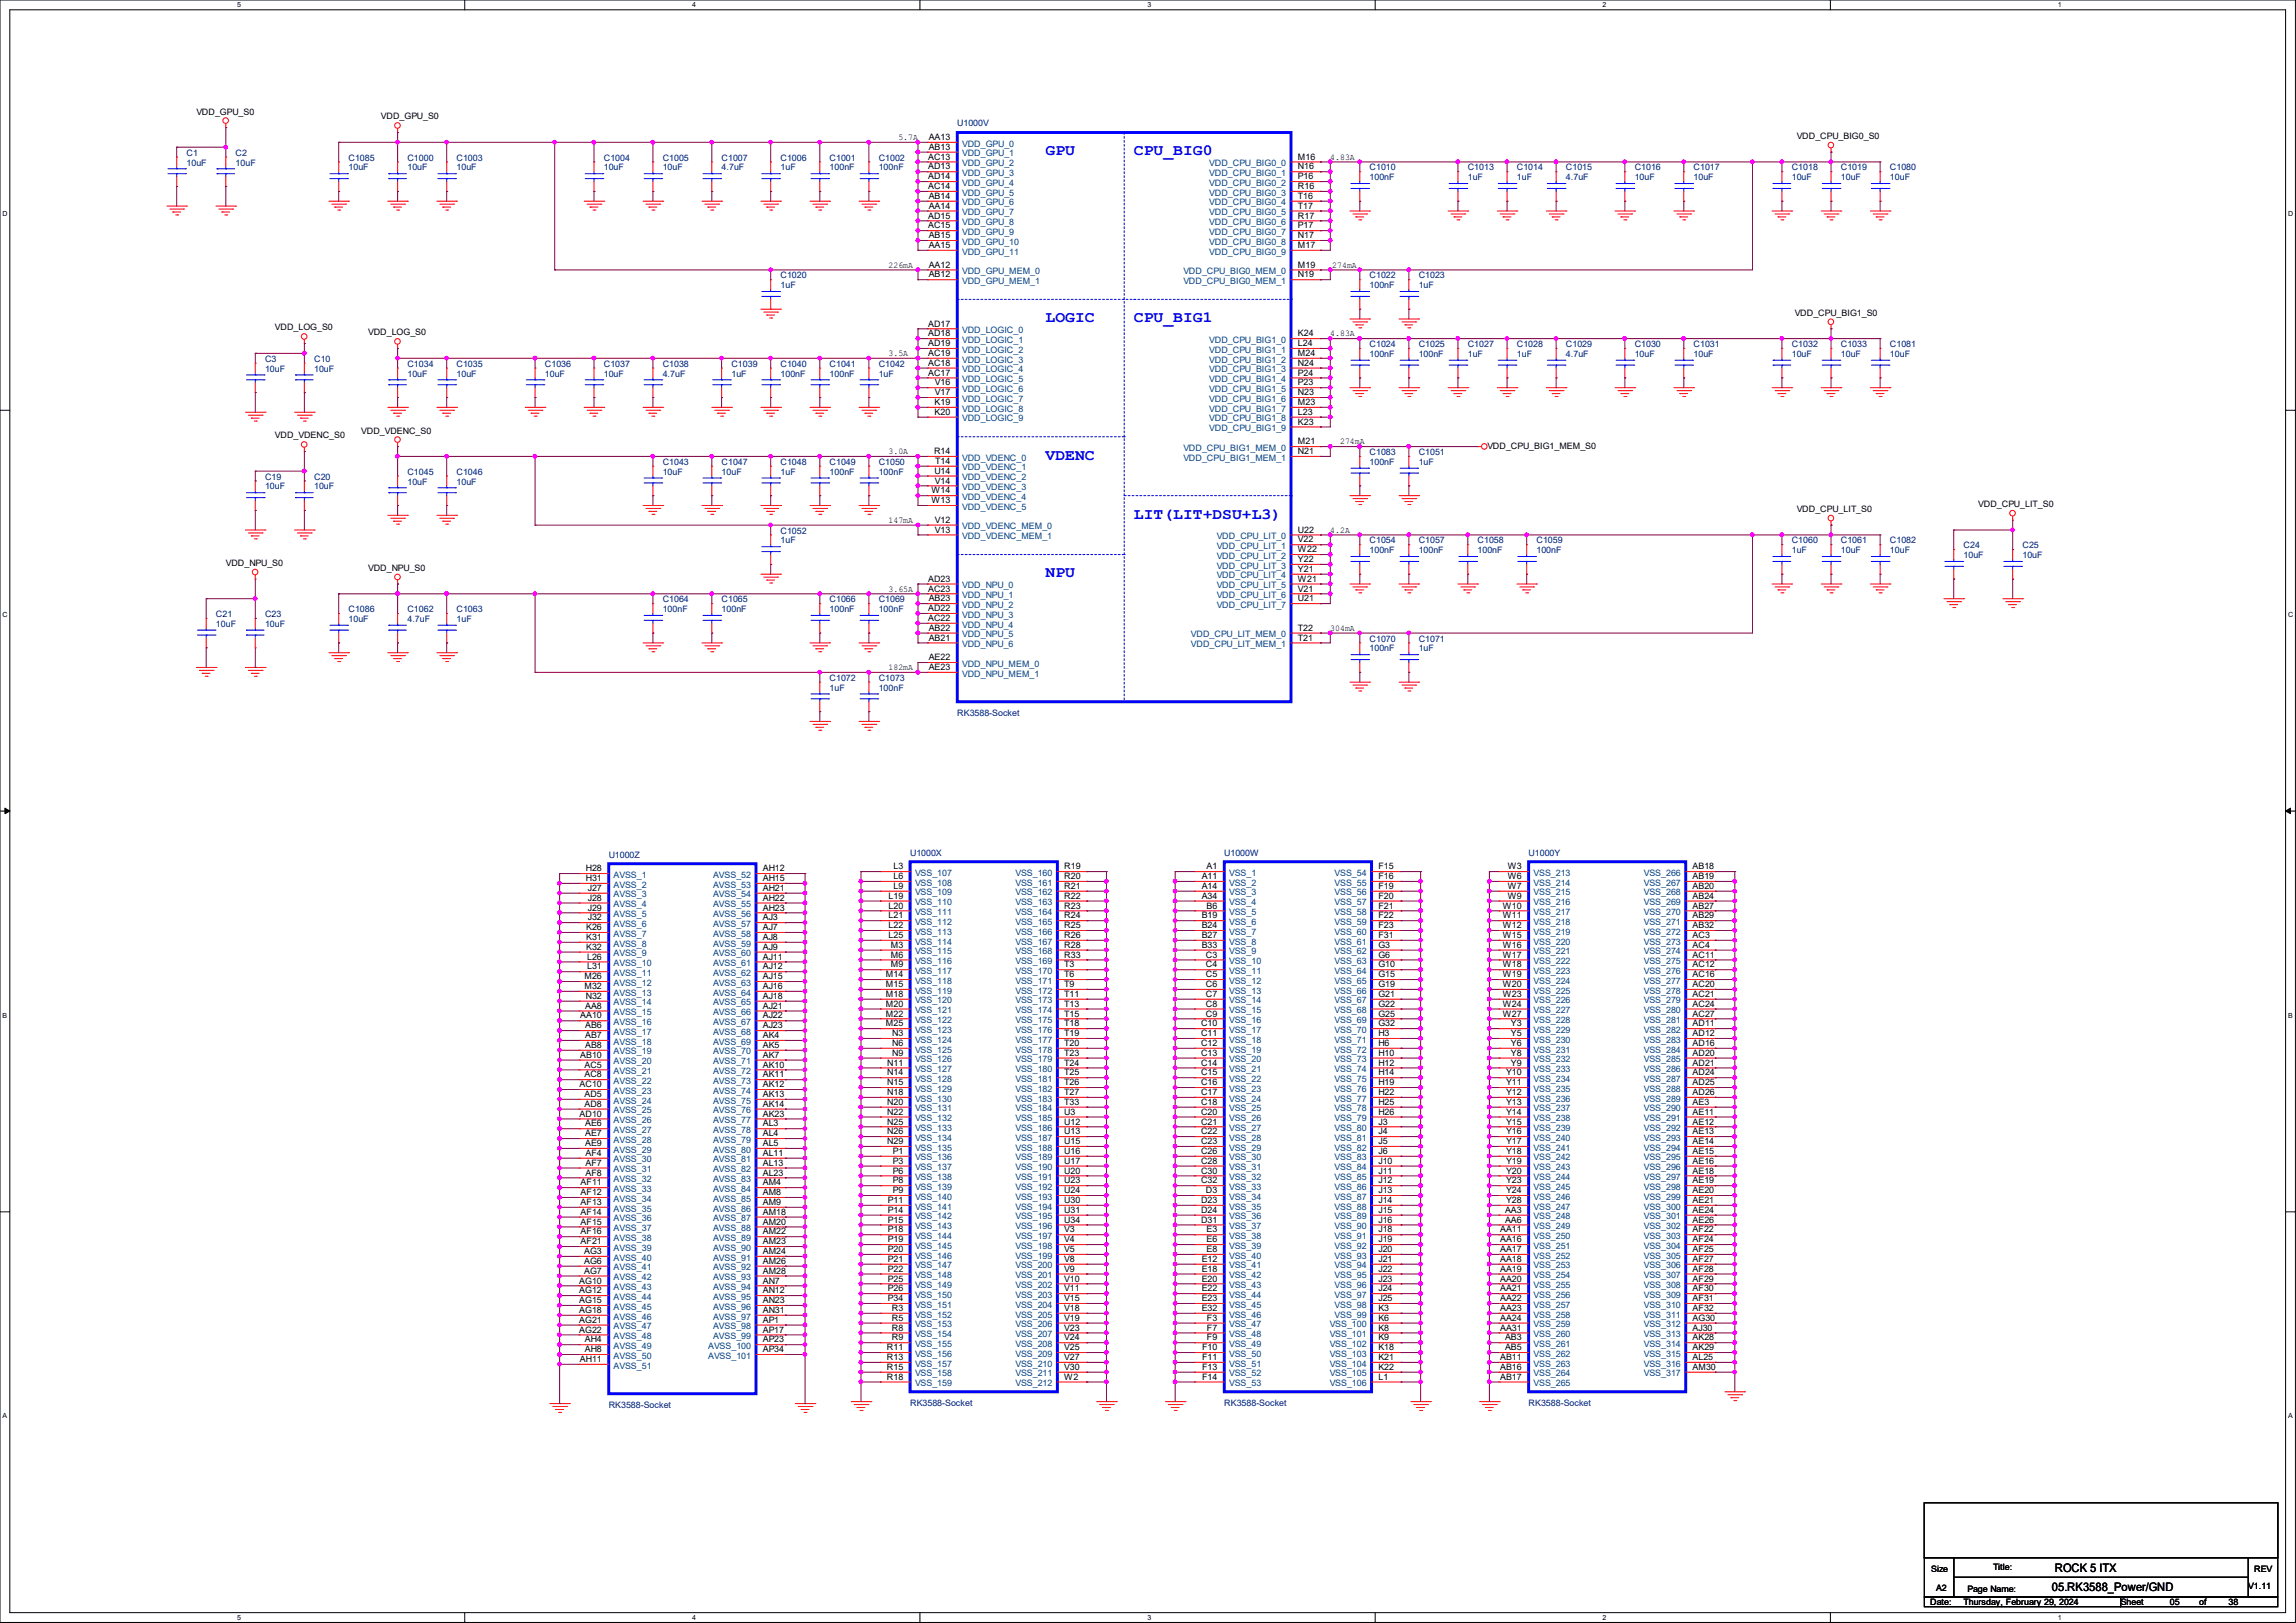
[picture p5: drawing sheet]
<svg xmlns="http://www.w3.org/2000/svg" width="297mm" height="210mm" viewBox="0 0 297 210" stroke-linecap="round" stroke-linejoin="round" font-family="sans-serif">
<defs><g id="words">
<g font-size="2" fill="#00f">
<text x="135.3" y="20.1">GPU</text>
<text x="146.7" y="20.1">CPU_BIG0</text>
<text x="135.3" y="41.7">LOGIC</text>
<text x="146.7" y="41.7">CPU_BIG1</text>
<text x="135.3" y="59.5">VDENC</text>
<text x="146.7" y="67.1">LIT(LIT+DSU+L3)</text>
<text x="135.3" y="74.7">NPU</text>
</g>
<g font-size="1.5">
<text x="265.8" y="203.5">ROCK 5 ITX</text>
<text x="265.4" y="205.9">05.RK3588_Power/GND</text>
</g>
<g font-size="1.1">
<text x="25.4" y="14.8">VDD_GPU_S0</text>
<text x="49.3" y="15.5">VDD_GPU_S0</text>
<text x="232.4" y="18">VDD_CPU_BIG0_S0</text>
<text x="116.2" y="18.1">5.7A</text>
<text x="120.1" y="20.7">AC13</text>
<text x="120.1" y="21.9">AD13</text>
<text x="120.1" y="23.2">AD14</text>
<text x="120.1" y="18.1">AA13</text>
<text x="120.1" y="19.4">AB13</text>
<text x="167.9" y="20.7">M16</text>
<text x="167.9" y="21.9">N16</text>
<text x="167.9" y="23.2">P16</text>
<text x="172.1" y="20.7">4.83A</text>
<text x="120.1" y="24.5">AC14</text>
<text x="120.1" y="29.5">AC15</text>
<text x="120.1" y="28.3">AD15</text>
<text x="120.1" y="27">AA14</text>
<text x="120.1" y="25.7">AB14</text>
<text x="167.9" y="29.5">P17</text>
<text x="167.9" y="24.5">R16</text>
<text x="167.9" y="28.3">R17</text>
<text x="167.9" y="25.7">T16</text>
<text x="167.9" y="27">T17</text>
<text x="114.9" y="34.6">226mA</text>
<text x="120.1" y="34.6">AA12</text>
<text x="120.1" y="32.1">AA15</text>
<text x="120.1" y="35.9">AB12</text>
<text x="120.1" y="30.8">AB15</text>
<text x="167.9" y="32.1">M17</text>
<text x="167.9" y="34.6">M19</text>
<text x="167.9" y="30.8">N17</text>
<text x="167.9" y="35.9">N19</text>
<text x="172.3" y="34.6">274mA</text>
<text x="232.2" y="40.9">VDD_CPU_BIG1_S0</text>
<text x="35.6" y="42.8">VDD_LOG_S0</text>
<text x="47.6" y="43.4">VDD_LOG_S0</text>
<text x="114.9" y="46.1">3.5A</text>
<text x="120.1" y="47.3">AC18</text>
<text x="120.1" y="46.1">AC19</text>
<text x="120.1" y="42.2">AD17</text>
<text x="120.1" y="43.5">AD18</text>
<text x="120.1" y="44.8">AD19</text>
<text x="167.9" y="43.5">K24</text>
<text x="167.9" y="44.8">L24</text>
<text x="167.9" y="46.1">M24</text>
<text x="167.9" y="47.3">N24</text>
<text x="172.1" y="43.5">4.83A</text>
<text x="120.1" y="48.6">AC17</text>
<text x="120.9" y="52.4">K19</text>
<text x="120.9" y="53.7">K20</text>
<text x="120.9" y="49.9">V16</text>
<text x="120.9" y="51.1">V17</text>
<text x="167.9" y="53.7">L23</text>
<text x="167.9" y="52.4">M23</text>
<text x="167.9" y="51.1">N23</text>
<text x="167.9" y="49.9">P23</text>
<text x="167.9" y="48.6">P24</text>
<text x="35.6" y="56.7">VDD_VDENC_S0</text>
<text x="46.7" y="56.1">VDD_VDENC_S0</text>
<text x="114.9" y="58.8">3.0A</text>
<text x="120.8" y="58.8">R14</text>
<text x="167.9" y="54.9">K23</text>
<text x="167.9" y="57.5">M21</text>
<text x="167.9" y="58.8">N21</text>
<text x="173.4" y="57.5">274mA</text>
<text x="192.4" y="58.1">VDD_CPU_BIG1_MEM_S0</text>
<text x="120.5" y="65.1">W13</text>
<text x="120.5" y="63.8">W14</text>
<text x="120.9" y="61.3">U14</text>
<text x="120.9" y="62.6">V14</text>
<text x="121" y="60">T14</text>
<text x="255.9" y="65.6">VDD_CPU_LIT_S0</text>
<text x="114.9" y="67.6">147mA</text>
<text x="120.9" y="67.6">V12</text>
<text x="120.9" y="68.9">V13</text>
<text x="167.9" y="68.9">U22</text>
<text x="167.9" y="70.2">V22</text>
<text x="167.9" y="71.5">W22</text>
<text x="172.1" y="68.9">4.2A</text>
<text x="232.4" y="66.3">VDD_CPU_LIT_S0</text>
<text x="29.2" y="73.2">VDD_NPU_S0</text>
<text x="47.6" y="73.9">VDD_NPU_S0</text>
<text x="114.9" y="76.5">3.65A</text>
<text x="120.1" y="76.5">AC23</text>
<text x="120.1" y="75.3">AD23</text>
<text x="120.1" y="77.8">AB23</text>
<text x="167.9" y="77.8">U21</text>
<text x="167.9" y="76.5">V21</text>
<text x="167.9" y="75.3">W21</text>
<text x="167.9" y="74">Y21</text>
<text x="167.9" y="72.7">Y22</text>
<text x="120.1" y="80.3">AC22</text>
<text x="120.1" y="79.1">AD22</text>
<text x="120.1" y="82.9">AB21</text>
<text x="120.1" y="81.6">AB22</text>
<text x="167.9" y="82.9">T21</text>
<text x="167.9" y="81.6">T22</text>
<text x="172.1" y="81.6">304mA</text>
<text x="114.9" y="86.7">182mA</text>
<text x="120.1" y="85.4">AE22</text>
<text x="120.1" y="86.7">AE23</text>
<text x="75.8" y="112.7">H28</text>
<text x="98.7" y="112.7">AH12</text>
<text x="115.6" y="112.5">L3</text>
<text x="115.6" y="113.7">L6</text>
<text x="137.7" y="112.5">R19</text>
<text x="137.7" y="113.7">R20</text>
<text x="155.4" y="113.7">A11</text>
<text x="156.1" y="112.5">A1</text>
<text x="178.3" y="112.5">F15</text>
<text x="178.3" y="113.7">F16</text>
<text x="195" y="112.5">W3</text>
<text x="195" y="113.7">W6</text>
<text x="218.9" y="112.5">AB18</text>
<text x="218.9" y="113.7">AB19</text>
<text x="75.8" y="114">H31</text>
<text x="76" y="115.3">J27</text>
<text x="76" y="116.5">J28</text>
<text x="76" y="117.8">J29</text>
<text x="76" y="119.1">J32</text>
<text x="98.7" y="114">AH15</text>
<text x="98.7" y="115.3">AH21</text>
<text x="98.7" y="116.5">AH22</text>
<text x="98.7" y="117.8">AH23</text>
<text x="98.7" y="119.1">AJ3</text>
<text x="114.9" y="116.3">L19</text>
<text x="114.9" y="117.6">L20</text>
<text x="114.9" y="118.8">L21</text>
<text x="115.6" y="115">L9</text>
<text x="137.7" y="115">R21</text>
<text x="137.7" y="116.3">R22</text>
<text x="137.7" y="117.6">R23</text>
<text x="137.7" y="118.8">R24</text>
<text x="155.4" y="115">A14</text>
<text x="155.4" y="116.3">A34</text>
<text x="155.4" y="118.8">B19</text>
<text x="156.1" y="117.6">B6</text>
<text x="178.3" y="115">F19</text>
<text x="178.3" y="116.3">F20</text>
<text x="178.3" y="117.6">F21</text>
<text x="178.3" y="118.8">F22</text>
<text x="194.4" y="117.6">W10</text>
<text x="194.4" y="118.8">W11</text>
<text x="195" y="115">W7</text>
<text x="195" y="116.3">W9</text>
<text x="218.9" y="115">AB20</text>
<text x="218.9" y="116.3">AB24</text>
<text x="218.9" y="117.6">AB27</text>
<text x="218.9" y="118.8">AB29</text>
<text x="75.8" y="120.4">K26</text>
<text x="75.8" y="121.6">K31</text>
<text x="75.8" y="122.9">K32</text>
<text x="75.9" y="124.2">L26</text>
<text x="75.9" y="125.4">L31</text>
<text x="98.7" y="120.4">AJ7</text>
<text x="98.7" y="121.6">AJ8</text>
<text x="98.7" y="122.9">AJ9</text>
<text x="98.7" y="124.2">AJ11</text>
<text x="98.7" y="125.4">AJ12</text>
<text x="114.9" y="120.1">L22</text>
<text x="114.9" y="121.4">L25</text>
<text x="115.2" y="122.6">M3</text>
<text x="115.2" y="123.9">M6</text>
<text x="115.2" y="125.2">M9</text>
<text x="137.7" y="120.1">R25</text>
<text x="137.7" y="121.4">R26</text>
<text x="137.7" y="122.6">R28</text>
<text x="137.7" y="123.9">R33</text>
<text x="137.7" y="125.2">T3</text>
<text x="155.4" y="120.1">B24</text>
<text x="155.4" y="121.4">B27</text>
<text x="155.4" y="122.6">B33</text>
<text x="156" y="123.9">C3</text>
<text x="156" y="125.2">C4</text>
<text x="178.3" y="120.1">F23</text>
<text x="178.3" y="121.4">F31</text>
<text x="178.3" y="122.6">G3</text>
<text x="178.3" y="123.9">G6</text>
<text x="178.3" y="125.2">G10</text>
<text x="194.4" y="120.1">W12</text>
<text x="194.4" y="121.4">W15</text>
<text x="194.4" y="122.6">W16</text>
<text x="194.4" y="123.9">W17</text>
<text x="194.4" y="125.2">W18</text>
<text x="218.9" y="120.1">AB32</text>
<text x="218.9" y="121.4">AC3</text>
<text x="218.9" y="122.6">AC4</text>
<text x="218.9" y="123.9">AC11</text>
<text x="218.9" y="125.2">AC12</text>
<text x="75.1" y="131.8">AA10</text>
<text x="75.6" y="126.7">M26</text>
<text x="75.6" y="128">M32</text>
<text x="75.7" y="130.5">AA8</text>
<text x="75.8" y="129.2">N32</text>
<text x="98.7" y="126.7">AJ15</text>
<text x="98.7" y="128">AJ16</text>
<text x="98.7" y="129.2">AJ18</text>
<text x="98.7" y="130.5">AJ21</text>
<text x="98.7" y="131.8">AJ22</text>
<text x="114.6" y="126.4">M14</text>
<text x="114.6" y="127.7">M15</text>
<text x="114.6" y="129">M18</text>
<text x="114.6" y="130.3">M20</text>
<text x="114.6" y="131.5">M22</text>
<text x="137.7" y="126.4">T6</text>
<text x="137.7" y="127.7">T9</text>
<text x="137.7" y="129">T11</text>
<text x="137.7" y="130.3">T13</text>
<text x="137.7" y="131.5">T15</text>
<text x="156" y="126.4">C5</text>
<text x="156" y="127.7">C6</text>
<text x="156" y="129">C7</text>
<text x="156" y="130.3">C8</text>
<text x="156" y="131.5">C9</text>
<text x="178.3" y="126.4">G15</text>
<text x="178.3" y="127.7">G19</text>
<text x="178.3" y="129">G21</text>
<text x="178.3" y="130.3">G22</text>
<text x="178.3" y="131.5">G25</text>
<text x="194.4" y="126.4">W19</text>
<text x="194.4" y="127.7">W20</text>
<text x="194.4" y="129">W23</text>
<text x="194.4" y="130.3">W24</text>
<text x="194.4" y="131.5">W27</text>
<text x="218.9" y="126.4">AC16</text>
<text x="218.9" y="127.7">AC20</text>
<text x="218.9" y="129">AC21</text>
<text x="218.9" y="130.3">AC24</text>
<text x="218.9" y="131.5">AC27</text>
<text x="75.1" y="136.9">AB10</text>
<text x="75.7" y="133.1">AB6</text>
<text x="75.7" y="134.3">AB7</text>
<text x="75.7" y="135.6">AB8</text>
<text x="98.7" y="133.1">AJ23</text>
<text x="98.7" y="134.3">AK4</text>
<text x="98.7" y="135.6">AK5</text>
<text x="98.7" y="136.9">AK7</text>
<text x="114.6" y="132.8">M25</text>
<text x="114.8" y="137.9">N11</text>
<text x="115.4" y="134.1">N3</text>
<text x="115.4" y="135.3">N6</text>
<text x="115.4" y="136.6">N9</text>
<text x="137.7" y="132.8">T18</text>
<text x="137.7" y="134.1">T19</text>
<text x="137.7" y="135.3">T20</text>
<text x="137.7" y="136.6">T23</text>
<text x="137.7" y="137.9">T24</text>
<text x="155.4" y="132.8">C10</text>
<text x="155.4" y="134.1">C11</text>
<text x="155.4" y="135.3">C12</text>
<text x="155.4" y="136.6">C13</text>
<text x="155.4" y="137.9">C14</text>
<text x="178.3" y="132.8">G32</text>
<text x="178.3" y="134.1">H3</text>
<text x="178.3" y="135.3">H6</text>
<text x="178.3" y="136.6">H10</text>
<text x="178.3" y="137.9">H12</text>
<text x="195.5" y="132.8">Y3</text>
<text x="195.5" y="134.1">Y5</text>
<text x="195.5" y="135.3">Y6</text>
<text x="195.5" y="136.6">Y8</text>
<text x="195.5" y="137.9">Y9</text>
<text x="218.9" y="132.8">AD11</text>
<text x="218.9" y="134.1">AD12</text>
<text x="218.9" y="135.3">AD16</text>
<text x="218.9" y="136.6">AD20</text>
<text x="218.9" y="137.9">AD21</text>
<text x="75" y="140.7">AC10</text>
<text x="75.6" y="138.1">AC5</text>
<text x="75.6" y="139.4">AC8</text>
<text x="75.6" y="141.9">AD5</text>
<text x="75.6" y="143.2">AD8</text>
<text x="98.7" y="138.1">AK10</text>
<text x="98.7" y="139.4">AK11</text>
<text x="98.7" y="140.7">AK12</text>
<text x="98.7" y="141.9">AK13</text>
<text x="98.7" y="143.2">AK14</text>
<text x="114.8" y="139.1">N14</text>
<text x="114.8" y="140.4">N15</text>
<text x="114.8" y="141.7">N18</text>
<text x="114.8" y="143">N20</text>
<text x="137.7" y="139.1">T25</text>
<text x="137.7" y="140.4">T26</text>
<text x="137.7" y="141.7">T27</text>
<text x="137.7" y="143">T33</text>
<text x="155.4" y="139.1">C15</text>
<text x="155.4" y="140.4">C16</text>
<text x="155.4" y="141.7">C17</text>
<text x="155.4" y="143">C18</text>
<text x="178.3" y="139.1">H14</text>
<text x="178.3" y="140.4">H19</text>
<text x="178.3" y="141.7">H22</text>
<text x="178.3" y="143">H25</text>
<text x="194.8" y="139.1">Y10</text>
<text x="194.8" y="140.4">Y11</text>
<text x="194.8" y="141.7">Y12</text>
<text x="194.8" y="143">Y13</text>
<text x="218.9" y="139.1">AD24</text>
<text x="218.9" y="140.4">AD25</text>
<text x="218.9" y="141.7">AD26</text>
<text x="218.9" y="143">AE3</text>
<text x="75" y="144.5">AD10</text>
<text x="75.7" y="145.8">AE6</text>
<text x="75.7" y="147">AE7</text>
<text x="75.7" y="148.3">AE9</text>
<text x="75.7" y="149.6">AF4</text>
<text x="98.7" y="144.5">AK23</text>
<text x="98.7" y="145.8">AL3</text>
<text x="98.7" y="147">AL4</text>
<text x="98.7" y="148.3">AL5</text>
<text x="98.7" y="149.6">AL11</text>
<text x="114.8" y="144.2">N22</text>
<text x="114.8" y="145.5">N25</text>
<text x="114.8" y="146.8">N26</text>
<text x="114.8" y="148">N29</text>
<text x="115.5" y="149.3">P1</text>
<text x="137.7" y="144.2">U3</text>
<text x="137.7" y="145.5">U12</text>
<text x="137.7" y="146.8">U13</text>
<text x="137.7" y="148">U15</text>
<text x="137.7" y="149.3">U16</text>
<text x="155.4" y="144.2">C20</text>
<text x="155.4" y="145.5">C21</text>
<text x="155.4" y="146.8">C22</text>
<text x="155.4" y="148">C23</text>
<text x="155.4" y="149.3">C26</text>
<text x="178.3" y="144.2">H26</text>
<text x="178.3" y="145.5">J3</text>
<text x="178.3" y="146.8">J4</text>
<text x="178.3" y="148">J5</text>
<text x="178.3" y="149.3">J6</text>
<text x="194.8" y="144.2">Y14</text>
<text x="194.8" y="145.5">Y15</text>
<text x="194.8" y="146.8">Y16</text>
<text x="194.8" y="148">Y17</text>
<text x="194.8" y="149.3">Y18</text>
<text x="218.9" y="144.2">AE11</text>
<text x="218.9" y="145.5">AE12</text>
<text x="218.9" y="146.8">AE13</text>
<text x="218.9" y="148">AE14</text>
<text x="218.9" y="149.3">AE15</text>
<text x="75.1" y="153.4">AF11</text>
<text x="75.1" y="154.6">AF12</text>
<text x="75.1" y="155.9">AF13</text>
<text x="75.7" y="150.8">AF7</text>
<text x="75.7" y="152.1">AF8</text>
<text x="98.7" y="150.8">AL13</text>
<text x="98.7" y="152.1">AL23</text>
<text x="98.7" y="153.4">AM4</text>
<text x="98.7" y="154.6">AM8</text>
<text x="98.7" y="155.9">AM9</text>
<text x="114.9" y="155.7">P11</text>
<text x="115.5" y="150.6">P3</text>
<text x="115.5" y="151.8">P6</text>
<text x="115.5" y="153.1">P8</text>
<text x="115.5" y="154.4">P9</text>
<text x="137.7" y="150.6">U17</text>
<text x="137.7" y="151.8">U20</text>
<text x="137.7" y="153.1">U23</text>
<text x="137.7" y="154.4">U24</text>
<text x="137.7" y="155.7">U30</text>
<text x="155.4" y="150.6">C28</text>
<text x="155.4" y="151.8">C30</text>
<text x="155.4" y="153.1">C32</text>
<text x="155.4" y="155.7">D23</text>
<text x="156" y="154.4">D3</text>
<text x="178.3" y="150.6">J10</text>
<text x="178.3" y="151.8">J11</text>
<text x="178.3" y="153.1">J12</text>
<text x="178.3" y="154.4">J13</text>
<text x="178.3" y="155.7">J14</text>
<text x="194.8" y="150.6">Y19</text>
<text x="194.8" y="151.8">Y20</text>
<text x="194.8" y="153.1">Y23</text>
<text x="194.8" y="154.4">Y24</text>
<text x="194.8" y="155.7">Y28</text>
<text x="218.9" y="150.6">AE16</text>
<text x="218.9" y="151.8">AE18</text>
<text x="218.9" y="153.1">AE19</text>
<text x="218.9" y="154.4">AE20</text>
<text x="218.9" y="155.7">AE21</text>
<text x="75.1" y="157.2">AF14</text>
<text x="75.1" y="158.5">AF15</text>
<text x="75.1" y="159.7">AF16</text>
<text x="75.1" y="161">AF21</text>
<text x="98.7" y="157.2">AM18</text>
<text x="98.7" y="158.5">AM20</text>
<text x="98.7" y="159.7">AM22</text>
<text x="98.7" y="161">AM23</text>
<text x="114.9" y="156.9">P14</text>
<text x="114.9" y="158.2">P15</text>
<text x="114.9" y="159.5">P18</text>
<text x="114.9" y="160.7">P19</text>
<text x="137.7" y="156.9">U31</text>
<text x="137.7" y="158.2">U34</text>
<text x="137.7" y="159.5">V3</text>
<text x="137.7" y="160.7">V4</text>
<text x="155.4" y="156.9">D24</text>
<text x="155.4" y="158.2">D31</text>
<text x="156.1" y="159.5">E3</text>
<text x="156.1" y="160.7">E6</text>
<text x="178.3" y="156.9">J15</text>
<text x="178.3" y="158.2">J16</text>
<text x="178.3" y="159.5">J18</text>
<text x="178.3" y="160.7">J19</text>
<text x="194.1" y="159.5">AA11</text>
<text x="194.1" y="160.7">AA16</text>
<text x="194.7" y="156.9">AA3</text>
<text x="194.7" y="158.2">AA6</text>
<text x="218.9" y="156.9">AE24</text>
<text x="218.9" y="158.2">AE26</text>
<text x="218.9" y="159.5">AF22</text>
<text x="218.9" y="160.7">AF24</text>
<text x="74.9" y="166.1">AG10</text>
<text x="74.9" y="167.3">AG12</text>
<text x="75.6" y="162.3">AG3</text>
<text x="75.6" y="163.5">AG6</text>
<text x="75.6" y="164.8">AG7</text>
<text x="98.7" y="162.3">AM24</text>
<text x="98.7" y="163.5">AM26</text>
<text x="98.7" y="164.8">AM28</text>
<text x="98.7" y="166.1">AN7</text>
<text x="98.7" y="167.3">AN12</text>
<text x="114.9" y="162">P20</text>
<text x="114.9" y="163.3">P21</text>
<text x="114.9" y="164.5">P22</text>
<text x="114.9" y="165.8">P25</text>
<text x="114.9" y="167.1">P26</text>
<text x="137.7" y="162">V5</text>
<text x="137.7" y="163.3">V8</text>
<text x="137.7" y="164.5">V9</text>
<text x="137.7" y="165.8">V10</text>
<text x="137.7" y="167.1">V11</text>
<text x="155.4" y="163.3">E12</text>
<text x="155.4" y="164.5">E18</text>
<text x="155.4" y="165.8">E20</text>
<text x="155.4" y="167.1">E22</text>
<text x="156.1" y="162">E8</text>
<text x="178.3" y="162">J20</text>
<text x="178.3" y="163.3">J21</text>
<text x="178.3" y="164.5">J22</text>
<text x="178.3" y="165.8">J23</text>
<text x="178.3" y="167.1">J24</text>
<text x="194.1" y="162">AA17</text>
<text x="194.1" y="163.3">AA18</text>
<text x="194.1" y="164.5">AA19</text>
<text x="194.1" y="165.8">AA20</text>
<text x="194.1" y="167.1">AA21</text>
<text x="218.9" y="162">AF25</text>
<text x="218.9" y="163.3">AF27</text>
<text x="218.9" y="164.5">AF28</text>
<text x="218.9" y="165.8">AF29</text>
<text x="218.9" y="167.1">AF30</text>
<text x="74.9" y="168.6">AG15</text>
<text x="74.9" y="169.9">AG18</text>
<text x="74.9" y="171.2">AG21</text>
<text x="74.9" y="172.4">AG22</text>
<text x="75.6" y="173.7">AH4</text>
<text x="98.7" y="168.6">AN23</text>
<text x="98.7" y="169.9">AN31</text>
<text x="98.7" y="171.2">AP1</text>
<text x="98.7" y="172.4">AP17</text>
<text x="98.7" y="173.7">AP23</text>
<text x="114.9" y="168.4">P34</text>
<text x="115.4" y="173.4">R9</text>
<text x="115.4" y="169.6">R3</text>
<text x="115.4" y="170.9">R5</text>
<text x="115.4" y="172.2">R8</text>
<text x="137.7" y="168.4">V15</text>
<text x="137.7" y="169.6">V18</text>
<text x="137.7" y="170.9">V19</text>
<text x="137.7" y="172.2">V23</text>
<text x="137.7" y="173.4">V24</text>
<text x="155.4" y="168.4">E23</text>
<text x="155.4" y="169.6">E32</text>
<text x="156.1" y="170.9">F3</text>
<text x="156.1" y="172.2">F7</text>
<text x="156.1" y="173.4">F9</text>
<text x="178.3" y="168.4">J25</text>
<text x="178.3" y="169.6">K3</text>
<text x="178.3" y="170.9">K6</text>
<text x="178.3" y="172.2">K8</text>
<text x="178.3" y="173.4">K9</text>
<text x="194.1" y="168.4">AA22</text>
<text x="194.1" y="169.6">AA23</text>
<text x="194.1" y="170.9">AA24</text>
<text x="194.1" y="172.2">AA31</text>
<text x="194.7" y="173.4">AB3</text>
<text x="218.9" y="168.4">AF31</text>
<text x="218.9" y="169.6">AF32</text>
<text x="218.9" y="170.9">AG30</text>
<text x="218.9" y="172.2">AJ30</text>
<text x="218.9" y="173.4">AK28</text>
<text x="75" y="176.2">AH11</text>
<text x="75.6" y="175">AH8</text>
<text x="98.7" y="175">AP34</text>
<text x="114.7" y="174.7">R11</text>
<text x="114.7" y="176">R13</text>
<text x="114.7" y="177.2">R15</text>
<text x="114.7" y="178.5">R18</text>
<text x="137.7" y="174.7">V25</text>
<text x="137.7" y="176">V27</text>
<text x="137.7" y="177.2">V30</text>
<text x="137.7" y="178.5">W2</text>
<text x="155.5" y="174.7">F10</text>
<text x="155.5" y="176">F11</text>
<text x="155.5" y="177.2">F13</text>
<text x="155.5" y="178.5">F14</text>
<text x="178.3" y="174.7">K18</text>
<text x="178.3" y="176">K21</text>
<text x="178.3" y="177.2">K22</text>
<text x="178.3" y="178.5">L1</text>
<text x="194.1" y="176">AB11</text>
<text x="194.1" y="177.2">AB16</text>
<text x="194.1" y="178.5">AB17</text>
<text x="194.7" y="174.7">AB5</text>
<text x="218.9" y="174.7">AK29</text>
<text x="218.9" y="176">AL25</text>
<text x="218.9" y="177.2">AM30</text>
<text x="249.8" y="203.4">Size</text>
<text x="257.8" y="203.2">Title:</text>
<text x="291.6" y="203.4">REV</text>
<text x="249.7" y="207.7">Date:</text>
<text x="250.4" y="205.8">A2</text>
<text x="254" y="207.7">Thursday, February 29, 2024</text>
<text x="254.5" y="206">Page Name:</text>
<text x="274.3" y="207.7">Sheet</text>
<text x="280.7" y="207.7">05</text>
<text x="284.5" y="207.7">of</text>
<text x="288.3" y="207.7">38</text>
<text x="290.8" y="205.6">V1.11</text>
</g>
<g font-size="1.1" fill="#000080">
<text x="123.8" y="16.3">U1000V</text>
<text x="24.1" y="20.2">C1</text>
<text x="24.1" y="21.4">10uF</text>
<text x="30.5" y="20.2">C2</text>
<text x="30.5" y="21.4">10uF</text>
<text x="45.1" y="20.8">C1085</text>
<text x="45.1" y="22.1">10uF</text>
<text x="52.7" y="20.8">C1000</text>
<text x="52.7" y="22.1">10uF</text>
<text x="59.1" y="20.8">C1003</text>
<text x="59.1" y="22.1">10uF</text>
<text x="78.1" y="20.8">C1004</text>
<text x="78.1" y="22.1">10uF</text>
<text x="85.7" y="20.8">C1005</text>
<text x="85.7" y="22.1">10uF</text>
<text x="93.3" y="20.8">C1007</text>
<text x="93.3" y="22.1">4.7uF</text>
<text x="101" y="20.8">C1006</text>
<text x="101" y="22.1">1uF</text>
<text x="107.3" y="20.8">C1001</text>
<text x="107.3" y="22.1">100nF</text>
<text x="113.7" y="20.8">C1002</text>
<text x="113.7" y="22.1">100nF</text>
<text x="177.2" y="22.1">C1010</text>
<text x="177.2" y="23.3">100nF</text>
<text x="189.9" y="22.1">C1013</text>
<text x="189.9" y="23.3">1uF</text>
<text x="196.2" y="22.1">C1014</text>
<text x="196.2" y="23.3">1uF</text>
<text x="202.6" y="22.1">C1015</text>
<text x="202.6" y="23.3">4.7uF</text>
<text x="211.5" y="22.1">C1016</text>
<text x="211.5" y="23.3">10uF</text>
<text x="219.1" y="22.1">C1017</text>
<text x="219.1" y="23.3">10uF</text>
<text x="231.8" y="22.1">C1018</text>
<text x="231.8" y="23.3">10uF</text>
<text x="238.1" y="22.1">C1019</text>
<text x="238.1" y="23.3">10uF</text>
<text x="244.5" y="22.1">C1080</text>
<text x="244.5" y="23.3">10uF</text>
<text x="101" y="36">C1020</text>
<text x="101" y="37.3">1uF</text>
<text x="177.2" y="36">C1022</text>
<text x="177.2" y="37.3">100nF</text>
<text x="183.5" y="36">C1023</text>
<text x="183.5" y="37.3">1uF</text>
<text x="34.3" y="46.8">C3</text>
<text x="40.6" y="46.8">C10</text>
<text x="52.7" y="47.5">C1034</text>
<text x="59.1" y="47.5">C1035</text>
<text x="70.5" y="47.5">C1036</text>
<text x="78.1" y="47.5">C1037</text>
<text x="85.7" y="47.5">C1038</text>
<text x="94.6" y="47.5">C1039</text>
<text x="101" y="47.5">C1040</text>
<text x="107.3" y="47.5">C1041</text>
<text x="113.7" y="47.5">C1042</text>
<text x="177.2" y="44.9">C1024</text>
<text x="177.2" y="46.2">100nF</text>
<text x="183.5" y="44.9">C1025</text>
<text x="183.5" y="46.2">100nF</text>
<text x="189.9" y="44.9">C1027</text>
<text x="189.9" y="46.2">1uF</text>
<text x="196.2" y="44.9">C1028</text>
<text x="196.2" y="46.2">1uF</text>
<text x="202.6" y="44.9">C1029</text>
<text x="202.6" y="46.2">4.7uF</text>
<text x="211.5" y="44.9">C1030</text>
<text x="211.5" y="46.2">10uF</text>
<text x="219.1" y="44.9">C1031</text>
<text x="219.1" y="46.2">10uF</text>
<text x="231.8" y="44.9">C1032</text>
<text x="231.8" y="46.2">10uF</text>
<text x="238.1" y="44.9">C1033</text>
<text x="238.1" y="46.2">10uF</text>
<text x="244.5" y="44.9">C1081</text>
<text x="244.5" y="46.2">10uF</text>
<text x="34.3" y="48.1">10uF</text>
<text x="40.6" y="48.1">10uF</text>
<text x="52.7" y="48.7">10uF</text>
<text x="59.1" y="48.7">10uF</text>
<text x="70.5" y="48.7">10uF</text>
<text x="78.1" y="48.7">10uF</text>
<text x="85.7" y="48.7">4.7uF</text>
<text x="94.6" y="48.7">1uF</text>
<text x="101" y="48.7">100nF</text>
<text x="107.3" y="48.7">100nF</text>
<text x="113.7" y="48.7">1uF</text>
<text x="177.2" y="58.9">C1083</text>
<text x="183.5" y="58.9">C1051</text>
<text x="34.3" y="62.1">C19</text>
<text x="34.3" y="63.3">10uF</text>
<text x="40.6" y="62.1">C20</text>
<text x="40.6" y="63.3">10uF</text>
<text x="52.7" y="61.4">C1045</text>
<text x="52.7" y="62.7">10uF</text>
<text x="59.1" y="61.4">C1046</text>
<text x="59.1" y="62.7">10uF</text>
<text x="85.7" y="60.2">C1043</text>
<text x="85.7" y="61.4">10uF</text>
<text x="93.3" y="60.2">C1047</text>
<text x="93.3" y="61.4">10uF</text>
<text x="101" y="60.2">C1048</text>
<text x="101" y="61.4">1uF</text>
<text x="107.3" y="60.2">C1049</text>
<text x="107.3" y="61.4">100nF</text>
<text x="113.7" y="60.2">C1050</text>
<text x="113.7" y="61.4">100nF</text>
<text x="177.2" y="60.2">100nF</text>
<text x="183.5" y="60.2">1uF</text>
<text x="101" y="69">C1052</text>
<text x="101" y="70.3">1uF</text>
<text x="177.2" y="70.3">C1054</text>
<text x="177.2" y="71.6">100nF</text>
<text x="183.5" y="70.3">C1057</text>
<text x="183.5" y="71.6">100nF</text>
<text x="191.1" y="70.3">C1058</text>
<text x="191.1" y="71.6">100nF</text>
<text x="198.8" y="70.3">C1059</text>
<text x="198.8" y="71.6">100nF</text>
<text x="231.8" y="70.3">C1060</text>
<text x="231.8" y="71.6">1uF</text>
<text x="238.1" y="70.3">C1061</text>
<text x="238.1" y="71.6">10uF</text>
<text x="244.5" y="70.3">C1082</text>
<text x="244.5" y="71.6">10uF</text>
<text x="254" y="71">C24</text>
<text x="261.6" y="71">C25</text>
<text x="85.7" y="77.9">C1064</text>
<text x="93.3" y="77.9">C1065</text>
<text x="107.3" y="77.9">C1066</text>
<text x="113.7" y="77.9">C1069</text>
<text x="254" y="72.2">10uF</text>
<text x="261.6" y="72.2">10uF</text>
<text x="27.9" y="79.8">C21</text>
<text x="27.9" y="81.1">10uF</text>
<text x="34.3" y="79.8">C23</text>
<text x="34.3" y="81.1">10uF</text>
<text x="45.1" y="79.2">C1086</text>
<text x="45.1" y="80.5">10uF</text>
<text x="52.7" y="79.2">C1062</text>
<text x="52.7" y="80.5">4.7uF</text>
<text x="59.1" y="79.2">C1063</text>
<text x="59.1" y="80.5">1uF</text>
<text x="85.7" y="79.2">100nF</text>
<text x="93.3" y="79.2">100nF</text>
<text x="107.3" y="79.2">100nF</text>
<text x="113.7" y="79.2">100nF</text>
<text x="177.2" y="83">C1070</text>
<text x="183.5" y="83">C1071</text>
<text x="107.3" y="88.1">C1072</text>
<text x="107.3" y="89.4">1uF</text>
<text x="113.7" y="88.1">C1073</text>
<text x="113.7" y="89.4">100nF</text>
<text x="177.2" y="84.3">100nF</text>
<text x="183.5" y="84.3">1uF</text>
<text x="123.8" y="92.7">RK3588-Socket</text>
<text x="78.7" y="111">U1000Z</text>
<text x="117.7" y="110.7">U1000X</text>
<text x="158.4" y="110.7">U1000W</text>
<text x="197.7" y="110.7">U1000Y</text>
<text x="78.7" y="182.2">RK3588-Socket</text>
<text x="117.7" y="181.9">RK3588-Socket</text>
<text x="158.4" y="181.9">RK3588-Socket</text>
<text x="197.7" y="181.9">RK3588-Socket</text>
</g>
<g font-size="1.1" fill="#004080">
<text x="124.5" y="19">VDD_GPU_0</text>
<text x="124.5" y="20.2">VDD_GPU_1</text>
<text x="124.5" y="21.5">VDD_GPU_2</text>
<text x="124.5" y="22.8">VDD_GPU_3</text>
<text x="156.4" y="21.5">VDD_CPU_BIG0_0</text>
<text x="156.4" y="22.8">VDD_CPU_BIG0_1</text>
<text x="124.5" y="27.9">VDD_GPU_7</text>
<text x="124.5" y="26.6">VDD_GPU_6</text>
<text x="124.5" y="25.3">VDD_GPU_5</text>
<text x="124.5" y="24">VDD_GPU_4</text>
<text x="124.5" y="29.1">VDD_GPU_8</text>
<text x="156.4" y="24">VDD_CPU_BIG0_2</text>
<text x="156.4" y="25.3">VDD_CPU_BIG0_3</text>
<text x="156.4" y="29.1">VDD_CPU_BIG0_6</text>
<text x="156.4" y="26.6">VDD_CPU_BIG0_4</text>
<text x="156.4" y="27.9">VDD_CPU_BIG0_5</text>
<text x="124.5" y="35.5">VDD_GPU_MEM_0</text>
<text x="124.5" y="32.9">VDD_GPU_11</text>
<text x="124.5" y="31.7">VDD_GPU_10</text>
<text x="124.5" y="30.4">VDD_GPU_9</text>
<text x="153.1" y="35.5">VDD_CPU_BIG0_MEM_0</text>
<text x="156.4" y="32.9">VDD_CPU_BIG0_9</text>
<text x="156.4" y="31.7">VDD_CPU_BIG0_8</text>
<text x="156.4" y="30.4">VDD_CPU_BIG0_7</text>
<text x="124.5" y="36.7">VDD_GPU_MEM_1</text>
<text x="153.1" y="36.7">VDD_CPU_BIG0_MEM_1</text>
<text x="124.5" y="46.9">VDD_LOGIC_3</text>
<text x="124.5" y="43.1">VDD_LOGIC_0</text>
<text x="124.5" y="44.4">VDD_LOGIC_1</text>
<text x="124.5" y="45.6">VDD_LOGIC_2</text>
<text x="156.4" y="44.4">VDD_CPU_BIG1_0</text>
<text x="156.4" y="45.6">VDD_CPU_BIG1_1</text>
<text x="156.4" y="46.9">VDD_CPU_BIG1_2</text>
<text x="124.5" y="53.3">VDD_LOGIC_8</text>
<text x="124.5" y="50.7">VDD_LOGIC_6</text>
<text x="124.5" y="52">VDD_LOGIC_7</text>
<text x="124.5" y="49.4">VDD_LOGIC_5</text>
<text x="124.5" y="48.2">VDD_LOGIC_4</text>
<text x="156.4" y="53.3">VDD_CPU_BIG1_7</text>
<text x="156.4" y="52">VDD_CPU_BIG1_6</text>
<text x="156.4" y="48.2">VDD_CPU_BIG1_3</text>
<text x="156.4" y="50.7">VDD_CPU_BIG1_5</text>
<text x="156.4" y="49.4">VDD_CPU_BIG1_4</text>
<text x="124.5" y="54.5">VDD_LOGIC_9</text>
<text x="124.5" y="59.6">VDD_VDENC_0</text>
<text x="153.1" y="58.3">VDD_CPU_BIG1_MEM_0</text>
<text x="153.1" y="59.6">VDD_CPU_BIG1_MEM_1</text>
<text x="156.4" y="55.8">VDD_CPU_BIG1_9</text>
<text x="156.4" y="54.5">VDD_CPU_BIG1_8</text>
<text x="124.5" y="60.9">VDD_VDENC_1</text>
<text x="124.5" y="62.1">VDD_VDENC_2</text>
<text x="124.5" y="63.4">VDD_VDENC_3</text>
<text x="124.5" y="66">VDD_VDENC_5</text>
<text x="124.5" y="64.7">VDD_VDENC_4</text>
<text x="124.5" y="68.5">VDD_VDENC_MEM_0</text>
<text x="124.5" y="69.8">VDD_VDENC_MEM_1</text>
<text x="157.4" y="69.8">VDD_CPU_LIT_0</text>
<text x="157.4" y="71">VDD_CPU_LIT_1</text>
<text x="124.5" y="77.4">VDD_NPU_1</text>
<text x="124.5" y="76.1">VDD_NPU_0</text>
<text x="157.4" y="77.4">VDD_CPU_LIT_6</text>
<text x="157.4" y="76.1">VDD_CPU_LIT_5</text>
<text x="157.4" y="72.3">VDD_CPU_LIT_2</text>
<text x="157.4" y="74.8">VDD_CPU_LIT_4</text>
<text x="157.4" y="73.6">VDD_CPU_LIT_3</text>
<text x="124.5" y="83.7">VDD_NPU_6</text>
<text x="124.5" y="82.5">VDD_NPU_5</text>
<text x="124.5" y="78.7">VDD_NPU_2</text>
<text x="124.5" y="81.2">VDD_NPU_4</text>
<text x="124.5" y="79.9">VDD_NPU_3</text>
<text x="154.1" y="83.7">VDD_CPU_LIT_MEM_1</text>
<text x="154.1" y="82.5">VDD_CPU_LIT_MEM_0</text>
<text x="157.4" y="78.7">VDD_CPU_LIT_7</text>
<text x="124.5" y="86.3">VDD_NPU_MEM_0</text>
<text x="124.5" y="87.5">VDD_NPU_MEM_1</text>
<text x="79.4" y="113.6">AVSS_1</text>
<text x="92.2" y="113.6">AVSS_52</text>
<text x="118.4" y="113.3">VSS_107</text>
<text x="131.4" y="113.3">VSS_160</text>
<text x="159" y="113.3">VSS_1</text>
<text x="172.6" y="113.3">VSS_54</text>
<text x="198.4" y="113.3">VSS_213</text>
<text x="212.6" y="113.3">VSS_266</text>
<text x="79.4" y="114.9">AVSS_2</text>
<text x="79.4" y="116.1">AVSS_3</text>
<text x="79.4" y="117.4">AVSS_4</text>
<text x="79.4" y="118.7">AVSS_5</text>
<text x="79.4" y="119.9">AVSS_6</text>
<text x="92.2" y="114.9">AVSS_53</text>
<text x="92.2" y="116.1">AVSS_54</text>
<text x="92.2" y="117.4">AVSS_55</text>
<text x="92.2" y="118.7">AVSS_56</text>
<text x="92.2" y="119.9">AVSS_57</text>
<text x="118.4" y="114.6">VSS_108</text>
<text x="118.4" y="115.9">VSS_109</text>
<text x="118.4" y="117.1">VSS_110</text>
<text x="118.4" y="118.4">VSS_111</text>
<text x="118.4" y="119.7">VSS_112</text>
<text x="131.4" y="114.6">VSS_161</text>
<text x="131.4" y="115.9">VSS_162</text>
<text x="131.4" y="117.1">VSS_163</text>
<text x="131.4" y="118.4">VSS_164</text>
<text x="131.4" y="119.7">VSS_165</text>
<text x="159" y="114.6">VSS_2</text>
<text x="159" y="115.9">VSS_3</text>
<text x="159" y="117.1">VSS_4</text>
<text x="159" y="118.4">VSS_5</text>
<text x="159" y="119.7">VSS_6</text>
<text x="172.6" y="114.6">VSS_55</text>
<text x="172.6" y="115.9">VSS_56</text>
<text x="172.6" y="117.1">VSS_57</text>
<text x="172.6" y="118.4">VSS_58</text>
<text x="172.6" y="119.7">VSS_59</text>
<text x="198.4" y="114.6">VSS_214</text>
<text x="198.4" y="115.9">VSS_215</text>
<text x="198.4" y="117.1">VSS_216</text>
<text x="198.4" y="118.4">VSS_217</text>
<text x="198.4" y="119.7">VSS_218</text>
<text x="212.6" y="114.6">VSS_267</text>
<text x="212.6" y="115.9">VSS_268</text>
<text x="212.6" y="117.1">VSS_269</text>
<text x="212.6" y="118.4">VSS_270</text>
<text x="212.6" y="119.7">VSS_271</text>
<text x="79.4" y="121.2">AVSS_7</text>
<text x="79.4" y="122.5">AVSS_8</text>
<text x="79.4" y="123.7">AVSS_9</text>
<text x="79.4" y="125">AVSS_10</text>
<text x="92.2" y="121.2">AVSS_58</text>
<text x="92.2" y="122.5">AVSS_59</text>
<text x="92.2" y="123.7">AVSS_60</text>
<text x="92.2" y="125">AVSS_61</text>
<text x="118.4" y="120.9">VSS_113</text>
<text x="118.4" y="122.2">VSS_114</text>
<text x="118.4" y="123.5">VSS_115</text>
<text x="118.4" y="124.8">VSS_116</text>
<text x="131.4" y="120.9">VSS_166</text>
<text x="131.4" y="122.2">VSS_167</text>
<text x="131.4" y="123.5">VSS_168</text>
<text x="131.4" y="124.8">VSS_169</text>
<text x="159" y="120.9">VSS_7</text>
<text x="159" y="122.2">VSS_8</text>
<text x="159" y="123.5">VSS_9</text>
<text x="159" y="124.8">VSS_10</text>
<text x="172.6" y="120.9">VSS_60</text>
<text x="172.6" y="122.2">VSS_61</text>
<text x="172.6" y="123.5">VSS_62</text>
<text x="172.6" y="124.8">VSS_63</text>
<text x="198.4" y="120.9">VSS_219</text>
<text x="198.4" y="122.2">VSS_220</text>
<text x="198.4" y="123.5">VSS_221</text>
<text x="198.4" y="124.8">VSS_222</text>
<text x="212.6" y="120.9">VSS_272</text>
<text x="212.6" y="122.2">VSS_273</text>
<text x="212.6" y="123.5">VSS_274</text>
<text x="212.6" y="124.8">VSS_275</text>
<text x="79.4" y="126.3">AVSS_11</text>
<text x="79.4" y="127.6">AVSS_12</text>
<text x="79.4" y="128.8">AVSS_13</text>
<text x="79.4" y="130.1">AVSS_14</text>
<text x="79.4" y="131.4">AVSS_15</text>
<text x="92.2" y="126.3">AVSS_62</text>
<text x="92.2" y="127.6">AVSS_63</text>
<text x="92.2" y="128.8">AVSS_64</text>
<text x="92.2" y="130.1">AVSS_65</text>
<text x="92.2" y="131.4">AVSS_66</text>
<text x="118.4" y="126">VSS_117</text>
<text x="118.4" y="127.3">VSS_118</text>
<text x="118.4" y="128.6">VSS_119</text>
<text x="118.4" y="129.8">VSS_120</text>
<text x="118.4" y="131.1">VSS_121</text>
<text x="131.4" y="126">VSS_170</text>
<text x="131.4" y="127.3">VSS_171</text>
<text x="131.4" y="128.6">VSS_172</text>
<text x="131.4" y="129.8">VSS_173</text>
<text x="131.4" y="131.1">VSS_174</text>
<text x="159" y="126">VSS_11</text>
<text x="159" y="127.3">VSS_12</text>
<text x="159" y="128.6">VSS_13</text>
<text x="159" y="129.8">VSS_14</text>
<text x="159" y="131.1">VSS_15</text>
<text x="172.6" y="126">VSS_64</text>
<text x="172.6" y="127.3">VSS_65</text>
<text x="172.6" y="128.6">VSS_66</text>
<text x="172.6" y="129.8">VSS_67</text>
<text x="172.6" y="131.1">VSS_68</text>
<text x="198.4" y="126">VSS_223</text>
<text x="198.4" y="127.3">VSS_224</text>
<text x="198.4" y="128.6">VSS_225</text>
<text x="198.4" y="129.8">VSS_226</text>
<text x="198.4" y="131.1">VSS_227</text>
<text x="212.6" y="126">VSS_276</text>
<text x="212.6" y="127.3">VSS_277</text>
<text x="212.6" y="128.6">VSS_278</text>
<text x="212.6" y="129.8">VSS_279</text>
<text x="212.6" y="131.1">VSS_280</text>
<text x="79.4" y="132.6">AVSS_16</text>
<text x="79.4" y="133.9">AVSS_17</text>
<text x="79.4" y="135.2">AVSS_18</text>
<text x="79.4" y="136.4">AVSS_19</text>
<text x="79.4" y="137.7">AVSS_20</text>
<text x="92.2" y="132.6">AVSS_67</text>
<text x="92.2" y="133.9">AVSS_68</text>
<text x="92.2" y="135.2">AVSS_69</text>
<text x="92.2" y="136.4">AVSS_70</text>
<text x="92.2" y="137.7">AVSS_71</text>
<text x="118.4" y="132.4">VSS_122</text>
<text x="118.4" y="133.6">VSS_123</text>
<text x="118.4" y="134.9">VSS_124</text>
<text x="118.4" y="136.2">VSS_125</text>
<text x="118.4" y="137.5">VSS_126</text>
<text x="131.4" y="132.4">VSS_175</text>
<text x="131.4" y="133.6">VSS_176</text>
<text x="131.4" y="134.9">VSS_177</text>
<text x="131.4" y="136.2">VSS_178</text>
<text x="131.4" y="137.5">VSS_179</text>
<text x="159" y="132.4">VSS_16</text>
<text x="159" y="133.6">VSS_17</text>
<text x="159" y="134.9">VSS_18</text>
<text x="159" y="136.2">VSS_19</text>
<text x="159" y="137.5">VSS_20</text>
<text x="172.6" y="132.4">VSS_69</text>
<text x="172.6" y="133.6">VSS_70</text>
<text x="172.6" y="134.9">VSS_71</text>
<text x="172.6" y="136.2">VSS_72</text>
<text x="172.6" y="137.5">VSS_73</text>
<text x="198.4" y="132.4">VSS_228</text>
<text x="198.4" y="133.6">VSS_229</text>
<text x="198.4" y="134.9">VSS_230</text>
<text x="198.4" y="136.2">VSS_231</text>
<text x="198.4" y="137.5">VSS_232</text>
<text x="212.6" y="132.4">VSS_281</text>
<text x="212.6" y="133.6">VSS_282</text>
<text x="212.6" y="134.9">VSS_283</text>
<text x="212.6" y="136.2">VSS_284</text>
<text x="212.6" y="137.5">VSS_285</text>
<text x="79.4" y="139">AVSS_21</text>
<text x="79.4" y="140.3">AVSS_22</text>
<text x="79.4" y="141.5">AVSS_23</text>
<text x="79.4" y="142.8">AVSS_24</text>
<text x="92.2" y="139">AVSS_72</text>
<text x="92.2" y="140.3">AVSS_73</text>
<text x="92.2" y="141.5">AVSS_74</text>
<text x="92.2" y="142.8">AVSS_75</text>
<text x="118.4" y="138.7">VSS_127</text>
<text x="118.4" y="140">VSS_128</text>
<text x="118.4" y="141.3">VSS_129</text>
<text x="118.4" y="142.5">VSS_130</text>
<text x="118.4" y="143.8">VSS_131</text>
<text x="131.4" y="138.7">VSS_180</text>
<text x="131.4" y="140">VSS_181</text>
<text x="131.4" y="141.3">VSS_182</text>
<text x="131.4" y="142.5">VSS_183</text>
<text x="131.4" y="143.8">VSS_184</text>
<text x="159" y="138.7">VSS_21</text>
<text x="159" y="140">VSS_22</text>
<text x="159" y="141.3">VSS_23</text>
<text x="159" y="142.5">VSS_24</text>
<text x="159" y="143.8">VSS_25</text>
<text x="172.6" y="138.7">VSS_74</text>
<text x="172.6" y="140">VSS_75</text>
<text x="172.6" y="141.3">VSS_76</text>
<text x="172.6" y="142.5">VSS_77</text>
<text x="172.6" y="143.8">VSS_78</text>
<text x="198.4" y="138.7">VSS_233</text>
<text x="198.4" y="140">VSS_234</text>
<text x="198.4" y="141.3">VSS_235</text>
<text x="198.4" y="142.5">VSS_236</text>
<text x="198.4" y="143.8">VSS_237</text>
<text x="212.6" y="138.7">VSS_286</text>
<text x="212.6" y="140">VSS_287</text>
<text x="212.6" y="141.3">VSS_288</text>
<text x="212.6" y="142.5">VSS_289</text>
<text x="212.6" y="143.8">VSS_290</text>
<text x="79.4" y="144.1">AVSS_25</text>
<text x="79.4" y="145.3">AVSS_26</text>
<text x="79.4" y="146.6">AVSS_27</text>
<text x="79.4" y="147.9">AVSS_28</text>
<text x="79.4" y="149.1">AVSS_29</text>
<text x="92.2" y="144.1">AVSS_76</text>
<text x="92.2" y="145.3">AVSS_77</text>
<text x="92.2" y="146.6">AVSS_78</text>
<text x="92.2" y="147.9">AVSS_79</text>
<text x="92.2" y="149.1">AVSS_80</text>
<text x="118.4" y="145.1">VSS_132</text>
<text x="118.4" y="146.3">VSS_133</text>
<text x="118.4" y="147.6">VSS_134</text>
<text x="118.4" y="148.9">VSS_135</text>
<text x="131.4" y="145.1">VSS_185</text>
<text x="131.4" y="146.3">VSS_186</text>
<text x="131.4" y="147.6">VSS_187</text>
<text x="131.4" y="148.9">VSS_188</text>
<text x="159" y="145.1">VSS_26</text>
<text x="159" y="146.3">VSS_27</text>
<text x="159" y="147.6">VSS_28</text>
<text x="159" y="148.9">VSS_29</text>
<text x="172.6" y="145.1">VSS_79</text>
<text x="172.6" y="146.3">VSS_80</text>
<text x="172.6" y="147.6">VSS_81</text>
<text x="172.6" y="148.9">VSS_82</text>
<text x="198.4" y="145.1">VSS_238</text>
<text x="198.4" y="146.3">VSS_239</text>
<text x="198.4" y="147.6">VSS_240</text>
<text x="198.4" y="148.9">VSS_241</text>
<text x="212.6" y="145.1">VSS_291</text>
<text x="212.6" y="146.3">VSS_292</text>
<text x="212.6" y="147.6">VSS_293</text>
<text x="212.6" y="148.9">VSS_294</text>
<text x="79.4" y="150.4">AVSS_30</text>
<text x="79.4" y="151.7">AVSS_31</text>
<text x="79.4" y="153">AVSS_32</text>
<text x="79.4" y="154.2">AVSS_33</text>
<text x="79.4" y="155.5">AVSS_34</text>
<text x="92.2" y="150.4">AVSS_81</text>
<text x="92.2" y="151.7">AVSS_82</text>
<text x="92.2" y="153">AVSS_83</text>
<text x="92.2" y="154.2">AVSS_84</text>
<text x="92.2" y="155.5">AVSS_85</text>
<text x="118.4" y="150.2">VSS_136</text>
<text x="118.4" y="151.4">VSS_137</text>
<text x="118.4" y="152.7">VSS_138</text>
<text x="118.4" y="154">VSS_139</text>
<text x="118.4" y="155.2">VSS_140</text>
<text x="131.4" y="150.2">VSS_189</text>
<text x="131.4" y="151.4">VSS_190</text>
<text x="131.4" y="152.7">VSS_191</text>
<text x="131.4" y="154">VSS_192</text>
<text x="131.4" y="155.2">VSS_193</text>
<text x="159" y="150.2">VSS_30</text>
<text x="159" y="151.4">VSS_31</text>
<text x="159" y="152.7">VSS_32</text>
<text x="159" y="154">VSS_33</text>
<text x="159" y="155.2">VSS_34</text>
<text x="172.6" y="150.2">VSS_83</text>
<text x="172.6" y="151.4">VSS_84</text>
<text x="172.6" y="152.7">VSS_85</text>
<text x="172.6" y="154">VSS_86</text>
<text x="172.6" y="155.2">VSS_87</text>
<text x="198.4" y="150.2">VSS_242</text>
<text x="198.4" y="151.4">VSS_243</text>
<text x="198.4" y="152.7">VSS_244</text>
<text x="198.4" y="154">VSS_245</text>
<text x="198.4" y="155.2">VSS_246</text>
<text x="212.6" y="150.2">VSS_295</text>
<text x="212.6" y="151.4">VSS_296</text>
<text x="212.6" y="152.7">VSS_297</text>
<text x="212.6" y="154">VSS_298</text>
<text x="212.6" y="155.2">VSS_299</text>
<text x="79.4" y="156.8">AVSS_35</text>
<text x="79.4" y="158">AVSS_36</text>
<text x="79.4" y="159.3">AVSS_37</text>
<text x="79.4" y="160.6">AVSS_38</text>
<text x="79.4" y="161.8">AVSS_39</text>
<text x="92.2" y="156.8">AVSS_86</text>
<text x="92.2" y="158">AVSS_87</text>
<text x="92.2" y="159.3">AVSS_88</text>
<text x="92.2" y="160.6">AVSS_89</text>
<text x="92.2" y="161.8">AVSS_90</text>
<text x="118.4" y="156.5">VSS_141</text>
<text x="118.4" y="157.8">VSS_142</text>
<text x="118.4" y="159">VSS_143</text>
<text x="118.4" y="160.3">VSS_144</text>
<text x="118.4" y="161.6">VSS_145</text>
<text x="131.4" y="156.5">VSS_194</text>
<text x="131.4" y="157.8">VSS_195</text>
<text x="131.4" y="159">VSS_196</text>
<text x="131.4" y="160.3">VSS_197</text>
<text x="131.4" y="161.6">VSS_198</text>
<text x="159" y="156.5">VSS_35</text>
<text x="159" y="157.8">VSS_36</text>
<text x="159" y="159">VSS_37</text>
<text x="159" y="160.3">VSS_38</text>
<text x="159" y="161.6">VSS_39</text>
<text x="172.6" y="156.5">VSS_88</text>
<text x="172.6" y="157.8">VSS_89</text>
<text x="172.6" y="159">VSS_90</text>
<text x="172.6" y="160.3">VSS_91</text>
<text x="172.6" y="161.6">VSS_92</text>
<text x="198.4" y="156.5">VSS_247</text>
<text x="198.4" y="157.8">VSS_248</text>
<text x="198.4" y="159">VSS_249</text>
<text x="198.4" y="160.3">VSS_250</text>
<text x="198.4" y="161.6">VSS_251</text>
<text x="212.6" y="156.5">VSS_300</text>
<text x="212.6" y="157.8">VSS_301</text>
<text x="212.6" y="159">VSS_302</text>
<text x="212.6" y="160.3">VSS_303</text>
<text x="212.6" y="161.6">VSS_304</text>
<text x="79.4" y="163.1">AVSS_40</text>
<text x="79.4" y="164.4">AVSS_41</text>
<text x="79.4" y="165.7">AVSS_42</text>
<text x="79.4" y="166.9">AVSS_43</text>
<text x="92.2" y="163.1">AVSS_91</text>
<text x="92.2" y="164.4">AVSS_92</text>
<text x="92.2" y="165.7">AVSS_93</text>
<text x="92.2" y="166.9">AVSS_94</text>
<text x="118.4" y="162.9">VSS_146</text>
<text x="118.4" y="164.1">VSS_147</text>
<text x="118.4" y="165.4">VSS_148</text>
<text x="118.4" y="166.7">VSS_149</text>
<text x="118.4" y="167.9">VSS_150</text>
<text x="131.4" y="162.9">VSS_199</text>
<text x="131.4" y="164.1">VSS_200</text>
<text x="131.4" y="165.4">VSS_201</text>
<text x="131.4" y="166.7">VSS_202</text>
<text x="131.4" y="167.9">VSS_203</text>
<text x="159" y="162.9">VSS_40</text>
<text x="159" y="164.1">VSS_41</text>
<text x="159" y="165.4">VSS_42</text>
<text x="159" y="166.7">VSS_43</text>
<text x="159" y="167.9">VSS_44</text>
<text x="172.6" y="162.9">VSS_93</text>
<text x="172.6" y="164.1">VSS_94</text>
<text x="172.6" y="165.4">VSS_95</text>
<text x="172.6" y="166.7">VSS_96</text>
<text x="172.6" y="167.9">VSS_97</text>
<text x="198.4" y="162.9">VSS_252</text>
<text x="198.4" y="164.1">VSS_253</text>
<text x="198.4" y="165.4">VSS_254</text>
<text x="198.4" y="166.7">VSS_255</text>
<text x="198.4" y="167.9">VSS_256</text>
<text x="212.6" y="162.9">VSS_305</text>
<text x="212.6" y="164.1">VSS_306</text>
<text x="212.6" y="165.4">VSS_307</text>
<text x="212.6" y="166.7">VSS_308</text>
<text x="212.6" y="167.9">VSS_309</text>
<text x="79.4" y="168.2">AVSS_44</text>
<text x="79.4" y="169.5">AVSS_45</text>
<text x="79.4" y="170.7">AVSS_46</text>
<text x="79.4" y="172">AVSS_47</text>
<text x="79.4" y="173.3">AVSS_48</text>
<text x="92.2" y="168.2">AVSS_95</text>
<text x="92.2" y="169.5">AVSS_96</text>
<text x="92.2" y="170.7">AVSS_97</text>
<text x="92.2" y="172">AVSS_98</text>
<text x="92.2" y="173.3">AVSS_99</text>
<text x="118.4" y="169.2">VSS_151</text>
<text x="118.4" y="170.5">VSS_152</text>
<text x="118.4" y="171.7">VSS_153</text>
<text x="118.4" y="173">VSS_154</text>
<text x="131.4" y="169.2">VSS_204</text>
<text x="131.4" y="170.5">VSS_205</text>
<text x="131.4" y="171.7">VSS_206</text>
<text x="131.4" y="173">VSS_207</text>
<text x="159" y="169.2">VSS_45</text>
<text x="159" y="170.5">VSS_46</text>
<text x="159" y="171.7">VSS_47</text>
<text x="159" y="173">VSS_48</text>
<text x="172" y="171.7">VSS_100</text>
<text x="172" y="173">VSS_101</text>
<text x="172.6" y="169.2">VSS_98</text>
<text x="172.6" y="170.5">VSS_99</text>
<text x="198.4" y="169.2">VSS_257</text>
<text x="198.4" y="170.5">VSS_258</text>
<text x="198.4" y="171.7">VSS_259</text>
<text x="198.4" y="173">VSS_260</text>
<text x="212.6" y="169.2">VSS_310</text>
<text x="212.6" y="170.5">VSS_311</text>
<text x="212.6" y="171.7">VSS_312</text>
<text x="212.6" y="173">VSS_313</text>
<text x="79.4" y="174.5">AVSS_49</text>
<text x="79.4" y="175.8">AVSS_50</text>
<text x="79.4" y="177.1">AVSS_51</text>
<text x="91.6" y="174.5">AVSS_100</text>
<text x="91.6" y="175.8">AVSS_101</text>
<text x="118.4" y="174.3">VSS_155</text>
<text x="118.4" y="175.6">VSS_156</text>
<text x="118.4" y="176.8">VSS_157</text>
<text x="118.4" y="178.1">VSS_158</text>
<text x="118.4" y="179.4">VSS_159</text>
<text x="131.4" y="174.3">VSS_208</text>
<text x="131.4" y="175.6">VSS_209</text>
<text x="131.4" y="176.8">VSS_210</text>
<text x="131.4" y="178.1">VSS_211</text>
<text x="131.4" y="179.4">VSS_212</text>
<text x="159" y="174.3">VSS_49</text>
<text x="159" y="175.6">VSS_50</text>
<text x="159" y="176.8">VSS_51</text>
<text x="159" y="178.1">VSS_52</text>
<text x="159" y="179.4">VSS_53</text>
<text x="172" y="174.3">VSS_102</text>
<text x="172" y="175.6">VSS_103</text>
<text x="172" y="176.8">VSS_104</text>
<text x="172" y="178.1">VSS_105</text>
<text x="172" y="179.4">VSS_106</text>
<text x="198.4" y="174.3">VSS_261</text>
<text x="198.4" y="175.6">VSS_262</text>
<text x="198.4" y="176.8">VSS_263</text>
<text x="198.4" y="178.1">VSS_264</text>
<text x="198.4" y="179.4">VSS_265</text>
<text x="212.6" y="174.3">VSS_314</text>
<text x="212.6" y="175.6">VSS_315</text>
<text x="212.6" y="176.8">VSS_316</text>
<text x="212.6" y="178.1">VSS_317</text>
</g>
<g font-size=".9">
<text x="30.7" y=".9">5</text>
<text x="89.5" y=".9">4</text>
<text x="148.4" y=".9">3</text>
<text x="207.3" y=".9">2</text>
<text x="266.2" y=".9">1</text>
<text x=".3" y="28">D</text>
<text x="296" y="28">D</text>
<text x=".3" y="79.8">C</text>
<text x="296" y="79.8">C</text>
<text x=".3" y="131.7">B</text>
<text x="296" y="131.7">B</text>
<text x=".3" y="183.5">A</text>
<text x="296" y="183.5">A</text>
<text x="30.7" y="209.6">5</text>
<text x="89.5" y="209.6">4</text>
<text x="148.4" y="209.6">3</text>
<text x="207.3" y="209.6">2</text>
<text x="266.2" y="209.6">1</text>
</g>
</g></defs>
<g fill="none" stroke="#000" stroke-width=".13">
<path d="M0 0h296.9v209.9h-296.9zM1.3 1.3h294.4v207.4h-294.4zM60.1 0v1.3M119 0v1.3M177.9 0v1.3M236.8 0v1.3M0 53.1h1.3M295.7 53.1h1.2M0 104.9h1.3M.6 104.6l.7 .3-.7 .4zM295.7 104.9l.6-.3v.7zM295.7 104.9h1.2"/>
<path d="M0 156.8h1.3M295.7 156.8h1.2M248.9 194.4h45.7v7.1h-45.7zM60.1 208.7v1.2M119 208.7v1.2M177.9 208.7v1.2M236.8 208.7v1.2M248.9 201.5h3.8v5.1h-3.8zM248.9 206.6h25.4v1.3h-25.4zM252.7 201.5h38.1v2.6h-38.1zM252.7 204.1h38.1v2.5h-38.1zM274.3 206.6h20.3v1.3h-20.3z"/>
<path d="M290.8 201.5h3.8v5.1h-3.8z"/>
</g>
<path d="M.6 104.6l.7 .3-.7 .4zM295.7 104.9l.6-.3v.7z" fill="#000"/>
<g fill="none" stroke="#f00" stroke-width=".13">
<path d="M29.2 16.5h.1M29.2 16v.5M51.4 17.1h.1M51.4 16.6v.5M120 18.4h.1M120 19.7h.1M120 18.4h3.8M120 19.7h3.8M236.9 19.7h.1M236.9 19.2v.5M21.6 26.7h2.5M22 27.1h1.7"/>
<path d="M22.4 27.4h.1M22.4 27.4h1M22.7 27.8h.3M22.9 20.3h.1M22.9 24.1h.1M22.9 20.3v1.3M22.9 22.9v1.2M23 27.8h.1M23.7 27.1h.1M24.1 26.7h.1M27.9 26.7h2.6M28.3 27.1h1.8"/>
<path d="M28.7 27.4h.1M28.7 27.4h1M29.1 27.8h.2M29.2 20.3h.1M29.2 24.1h.1M29.2 20.3v1.3M29.2 22.9v1.2M29.3 27.8h.1M30.1 27.1h.1M30.5 26.7h.1M42.5 26h2.6M42.9 26.4h1.8"/>
<path d="M43.3 26.8h.1M43.3 26.8h1M43.7 27.2h.2M43.8 21h.1M43.8 24.8h.1M43.8 21v1.2M43.8 23.5v1.3M43.9 27.2h.1M44.7 26.4h.1M45.1 26h.1M50.2 26h2.5M50.5 26.4h1.8"/>
<path d="M50.9 26.8h.1M50.9 26.8h1M51.3 27.2h.3M51.4 21h.1M51.4 24.8h.1M51.4 21v1.2M51.4 23.5v1.3M51.6 27.2h.1M52.3 26.4h.1M52.7 26h.1M56.5 26h2.6M56.9 26.4h1.8"/>
<path d="M57.3 26.8h.1M57.3 26.8h1M57.7 27.2h.2M57.8 21h.1M57.8 24.8h.1M57.8 21v1.2M57.8 23.5v1.3M57.9 27.2h.1M58.7 26.4h.1M59.1 26h.1M75.6 26h2.5M75.9 26.4h1.8"/>
<path d="M76.3 26.8h.1M76.3 26.8h1M76.7 27.2h.3M76.8 21h.1M76.8 24.8h.1M76.8 21v1.2M76.8 23.5v1.3M77 27.2h.1M77.7 26.4h.1M78.1 26h.1M83.2 26h2.5M83.6 26.4h1.7"/>
<path d="M83.9 26.8h.1M83.9 26.8h1.1M84.3 27.2h.3M84.5 21h.1M84.5 24.8h.1M84.5 21v1.2M84.5 23.5v1.3M84.6 27.2h.1M85.3 26.4h.1M85.7 26h.1M90.8 26h2.5M91.2 26.4h1.8"/>
<path d="M91.6 26.8h.1M91.6 26.8h1M91.9 27.2h.3M92.1 21h.1M92.1 24.8h.1M92.1 21v1.2M92.1 23.5v1.3M92.2 27.2h.1M93 26.4h.1M93.3 26h.1M98.4 26h2.6M98.8 26.4h1.8"/>
<path d="M99.2 26.8h.1M99.2 26.8h1M99.6 27.2h.2M99.7 36.2h.1M99.7 21h.1M99.7 24.8h.1M99.7 21v1.2M99.7 23.5v1.3M99.7 36.2v1.3M99.7 38.7v1.3M99.8 27.2h.1M100.6 26.4h.1"/>
<path d="M101 26h.1M104.8 26h2.5M105.2 26.4h1.7M105.5 26.8h.1M105.5 26.8h1.1M105.9 27.2h.3M106 21h.1M106 24.8h.1M106 21v1.2M106 23.5v1.3M106.2 27.2h.1M106.9 26.4h.1"/>
<path d="M107.3 26h.1M111.1 26h2.6M111.5 26.4h1.8M111.9 26.8h.1M111.9 26.8h1M112.3 27.2h.2M112.4 21h.1M112.4 24.8h.1M112.4 21v1.2M112.4 23.5v1.3M112.5 27.2h.1M113.3 26.4h.1"/>
<path d="M113.7 26h.1M120 34.9h.1M120 27.3h.1M120 32.4h.1M120 36.2h.1M120 26h.1M120 31.1h.1M120 21h.1M120 24.8h.1M120 29.8h.1M120 22.2h.1M120 23.5h.1"/>
<path d="M120 28.6h.1M120 27.3h3.8M120 26h3.8M120 21h3.8M120 32.4h3.8M120 34.9h3.8M120 22.2h3.8M120 31.1h3.8M120 36.2h3.8M120 23.5h3.8M120 29.8h3.8M120 24.8h3.8"/>
<path d="M120 28.6h3.8M167 27.3h3.8M167 26h3.8M167 21h3.8M167 32.4h3.8M167 34.9h3.8M167 22.2h3.8M167 31.1h3.8M167 36.2h3.8M167 23.5h3.8M167 29.8h3.8M167 24.8h3.8"/>
<path d="M167 28.6h3.8M170.8 21h.1M170.8 32.4h.1M170.8 34.9h.1M170.8 22.2h.1M170.8 31.1h.1M170.8 36.2h.1M170.8 23.5h.1M170.8 29.8h.1M170.8 24.8h.1M170.8 28.6h.1M170.8 26h.1"/>
<path d="M170.8 27.3h.1M174.6 27.3h2.6M175 27.7h1.8M175.4 28.1h.1M175.4 28.1h1M175.8 28.4h.2M175.9 36.2h.1M175.9 22.2h.1M175.9 26h.1M175.9 22.2v1.3M175.9 24.8v1.2M175.9 36.2v1.3"/>
<path d="M175.9 38.7v1.3M176 28.4h.1M176.8 27.7h.1M177.2 27.3h.1M182.2 36.2h.1M182.2 36.2v1.3M182.2 38.7v1.3M187.3 27.3h2.6M187.7 27.7h1.8M188.1 28.1h.1M188.1 28.1h1M188.5 28.4h.2"/>
<path d="M188.6 22.2h.1M188.6 26h.1M188.6 22.2v1.3M188.6 24.8v1.2M188.7 28.4h.1M189.5 27.7h.1M189.9 27.3h.1M193.7 27.3h2.5M194.1 27.7h1.7M194.4 28.1h.1M194.4 28.1h1.1M194.8 28.4h.3"/>
<path d="M194.9 22.2h.1M194.9 26h.1M194.9 22.2v1.3M194.9 24.8v1.2M195.1 28.4h.1M195.8 27.7h.1M196.2 27.3h.1M200 27.3h2.6M200.4 27.7h1.8M200.8 28.1h.1M200.8 28.1h1M201.2 28.4h.2"/>
<path d="M201.3 22.2h.1M201.3 26h.1M201.3 22.2v1.3M201.3 24.8v1.2M201.4 28.4h.1M202.2 27.7h.1M202.6 27.3h.1M208.9 27.3h2.6M209.3 27.7h1.8M209.7 28.1h.1M209.7 28.1h1M210.1 28.4h.2"/>
<path d="M210.2 22.2h.1M210.2 26h.1M210.2 22.2v1.3M210.2 24.8v1.2M210.3 28.4h.1M211.1 27.7h.1M211.5 27.3h.1M216.5 27.3h2.6M216.9 27.7h1.8M217.3 28.1h.1M217.3 28.1h1M217.7 28.4h.2"/>
<path d="M217.8 22.2h.1M217.8 26h.1M217.8 22.2v1.3M217.8 24.8v1.2M217.9 28.4h.1M218.7 27.7h.1M219.1 27.3h.1M229.2 27.3h2.6M229.6 27.7h1.8M230 28.1h.1M230 28.1h1M230.4 28.4h.2"/>
<path d="M230.5 22.2h.1M230.5 26h.1M230.5 22.2v1.3M230.5 24.8v1.2M230.6 28.4h.1M231.4 27.7h.1M231.8 27.3h.1M235.6 27.3h2.5M236 27.7h1.7M236.3 28.1h.1M236.3 28.1h1.1M236.7 28.4h.3"/>
<path d="M236.9 22.2h.1M236.9 26h.1M236.9 22.2v1.3M236.9 24.8v1.2M237 28.4h.1M237.7 27.7h.1M238.1 27.3h.1M241.9 27.3h2.6M242.3 27.7h1.8M242.7 28.1h.1M242.7 28.1h1M243.1 28.4h.2"/>
<path d="M243.2 22.2h.1M243.2 26h.1M243.2 22.2v1.3M243.2 24.8v1.2M243.3 28.4h.1M244.1 27.7h.1M244.5 27.3h.1M31.7 53.3h2.6M32.1 53.7h1.8M32.5 54.1h.1M32.5 54.1h1M32.9 54.5h.2"/>
<path d="M33 47h.1M33 50.8h.1M33 47v1.3M33 49.5v1.3M33.1 54.5h.1M33.9 53.7h.1M34.3 53.3h.1M38.1 53.3h2.5M38.5 53.7h1.8M38.9 54.1h.1M38.9 54.1h1M39.2 54.5h.3"/>
<path d="M39.4 44.4h.1M39.4 58.4h.1M39.4 47h.1M39.4 50.8h.1M39.4 43.9v.5M39.4 47v1.3M39.4 49.5v1.3M39.4 57.9v.5M39.5 54.5h.1M40.3 53.7h.1M40.6 53.3h.1M50.2 52.7h2.5"/>
<path d="M50.5 53.1h1.8M50.9 53.5h.1M50.9 53.5h1M51.3 53.8h.3M51.4 57.8h.1M51.4 45.1h.1M51.4 47.6h.1M51.4 51.4h.1M51.4 44.6v.5M51.4 47.6v1.3M51.4 50.2v1.2M51.4 57.3v.5"/>
<path d="M51.6 53.8h.1M52.3 53.1h.1M52.7 52.7h.1M56.5 52.7h2.6M56.9 53.1h1.8M57.3 53.5h.1M57.3 53.5h1M57.7 53.8h.2M57.8 47.6h.1M57.8 51.4h.1M57.8 47.6v1.3M57.8 50.2v1.2"/>
<path d="M57.9 53.8h.1M58.7 53.1h.1M59.1 52.7h.1M67.9 52.7h2.6M68.3 53.1h1.8M68.7 53.5h.1M68.7 53.5h1M69.1 53.8h.2M69.2 47.6h.1M69.2 51.4h.1M69.2 47.6v1.3M69.2 50.2v1.2"/>
<path d="M69.3 53.8h.1M70.1 53.1h.1M70.5 52.7h.1M75.6 52.7h2.5M75.9 53.1h1.8M76.3 53.5h.1M76.3 53.5h1M76.7 53.8h.3M76.8 47.6h.1M76.8 51.4h.1M76.8 47.6v1.3M76.8 50.2v1.2"/>
<path d="M77 53.8h.1M77.7 53.1h.1M78.1 52.7h.1M83.2 52.7h2.5M83.6 53.1h1.7M83.9 53.5h.1M83.9 53.5h1.1M84.3 53.8h.3M84.5 47.6h.1M84.5 51.4h.1M84.5 47.6v1.3M84.5 50.2v1.2"/>
<path d="M84.6 53.8h.1M85.3 53.1h.1M85.7 52.7h.1M92.1 52.7h2.5M92.5 53.1h1.7M92.8 53.5h.1M92.8 53.5h1.1M93.2 53.8h.3M93.3 47.6h.1M93.3 51.4h.1M93.3 47.6v1.3M93.3 50.2v1.2"/>
<path d="M93.5 53.8h.1M94.2 53.1h.1M94.6 52.7h.1M98.4 40h2.6M98.4 52.7h2.6M98.8 40.4h1.8M98.8 53.1h1.8M99.2 40.8h.1M99.2 53.5h.1M99.2 40.8h1M99.2 53.5h1M99.6 41.1h.2"/>
<path d="M99.6 53.8h.2M99.7 47.6h.1M99.7 51.4h.1M99.7 40h.1M99.7 47.6v1.3M99.7 50.2v1.2M99.8 41.1h.1M99.8 53.8h.1M100.6 40.4h.1M100.6 53.1h.1M101 40h.1M101 52.7h.1"/>
<path d="M104.8 52.7h2.5M105.2 53.1h1.7M105.5 53.5h.1M105.5 53.5h1.1M105.9 53.8h.3M106 47.6h.1M106 51.4h.1M106 47.6v1.3M106 50.2v1.2M106.2 53.8h.1M106.9 53.1h.1M107.3 52.7h.1"/>
<path d="M111.1 52.7h2.6M111.5 53.1h1.8M111.9 53.5h.1M111.9 53.5h1M112.3 53.8h.2M112.4 47.6h.1M112.4 51.4h.1M112.4 47.6v1.3M112.4 50.2v1.2M112.5 53.8h.1M113.3 53.1h.1M113.7 52.7h.1"/>
<path d="M120 52.7h.1M120 54h.1M120 59.1h.1M120 50.2h.1M120 51.4h.1M120 48.9h.1M120 47.6h.1M120 46.4h.1M120 42.5h.1M120 43.8h.1M120 45.1h.1M120 50.2h3.8"/>
<path d="M120 52.7h3.8M120 43.8h3.8M120 54h3.8M120 45.1h3.8M120 46.4h3.8M120 59.1h3.8M120 51.4h3.8M120 47.6h3.8M120 48.9h3.8M120 42.5h3.8M167 57.8h3.8M167 50.2h3.8"/>
<path d="M167 52.7h3.8M167 55.2h3.8M167 43.8h3.8M167 54h3.8M167 45.1h3.8M167 46.4h3.8M167 59.1h3.8M167 51.4h3.8M167 47.6h3.8M167 48.9h3.8M170.8 55.2h.1M170.8 43.8h.1"/>
<path d="M170.8 54h.1M170.8 45.1h.1M170.8 57.8h.1M170.8 52.7h.1M170.8 46.4h.1M170.8 59.1h.1M170.8 51.4h.1M170.8 47.6h.1M170.8 50.2h.1M170.8 48.9h.1M174.6 50.2h2.6M174.6 41.3h2.6"/>
<path d="M175 50.5h1.8M175 41.7h1.8M175.4 50.9h.1M175.4 42h.1M175.4 50.9h1M175.4 42h1M175.8 51.3h.2M175.8 42.4h.2M175.9 40h.1M175.9 45.1h.1M175.9 48.9h.1M175.9 59.1h.1"/>
<path d="M175.9 45.1v1.3M175.9 47.6v1.3M175.9 59.1v1.2M176 51.3h.1M176 42.4h.1M176.8 50.5h.1M176.8 41.7h.1M177.2 50.2h.1M177.2 41.3h.1M181 50.2h2.5M181 41.3h2.5M181.4 50.5h1.7"/>
<path d="M181.4 41.7h1.7M181.7 50.9h.1M181.7 42h.1M181.7 50.9h1.1M181.7 42h1.1M182.1 51.3h.3M182.1 42.4h.3M182.2 45.1h.1M182.2 48.9h.1M182.2 59.1h.1M182.2 40h.1M182.2 45.1v1.3"/>
<path d="M182.2 47.6v1.3M182.2 59.1v1.2M182.4 51.3h.1M182.4 42.4h.1M183.1 50.5h.1M183.1 41.7h.1M183.5 50.2h.1M183.5 41.3h.1M187.3 50.2h2.6M187.7 50.5h1.8M188.1 50.9h.1M188.1 50.9h1"/>
<path d="M188.5 51.3h.2M188.6 45.1h.1M188.6 48.9h.1M188.6 45.1v1.3M188.6 47.6v1.3M188.7 51.3h.1M189.5 50.5h.1M189.9 50.2h.1M191.1 57.8h.1M191.1 57.8h.5M193.7 50.2h2.5M194.1 50.5h1.7"/>
<path d="M194.4 50.9h.1M194.4 50.9h1.1M194.8 51.3h.3M194.9 45.1h.1M194.9 48.9h.1M194.9 45.1v1.3M194.9 47.6v1.3M195.1 51.3h.1M195.8 50.5h.1M196.2 50.2h.1M200 50.2h2.6M200.4 50.5h1.8"/>
<path d="M200.8 50.9h.1M200.8 50.9h1M201.2 51.3h.2M201.3 45.1h.1M201.3 48.9h.1M201.3 45.1v1.3M201.3 47.6v1.3M201.4 51.3h.1M202.2 50.5h.1M202.6 50.2h.1M208.9 50.2h2.6M209.3 50.5h1.8"/>
<path d="M209.7 50.9h.1M209.7 50.9h1M210.1 51.3h.2M210.2 45.1h.1M210.2 48.9h.1M210.2 45.1v1.3M210.2 47.6v1.3M210.3 51.3h.1M211.1 50.5h.1M211.5 50.2h.1M216.5 50.2h2.6M216.9 50.5h1.8"/>
<path d="M217.3 50.9h.1M217.3 50.9h1M217.7 51.3h.2M217.8 45.1h.1M217.8 48.9h.1M217.8 45.1v1.3M217.8 47.6v1.3M217.9 51.3h.1M218.7 50.5h.1M219.1 50.2h.1M229.2 50.2h2.6M229.6 50.5h1.8"/>
<path d="M230 50.9h.1M230 50.9h1M230.4 51.3h.2M230.5 45.1h.1M230.5 48.9h.1M230.5 45.1v1.3M230.5 47.6v1.3M230.6 51.3h.1M231.4 50.5h.1M231.8 50.2h.1M235.6 50.2h2.5M236 50.5h1.7"/>
<path d="M236.3 50.9h.1M236.3 50.9h1.1M236.7 51.3h.3M236.9 42.5h.1M236.9 45.1h.1M236.9 48.9h.1M236.9 42v.5M236.9 45.1v1.3M236.9 47.6v1.3M237 51.3h.1M237.7 50.5h.1M238.1 50.2h.1"/>
<path d="M241.9 50.2h2.6M242.3 50.5h1.8M242.7 50.9h.1M242.7 50.9h1M243.1 51.3h.2M243.2 45.1h.1M243.2 48.9h.1M243.2 45.1v1.3M243.2 47.6v1.3M243.3 51.3h.1M244.1 50.5h.1M244.5 50.2h.1"/>
<path d="M31.7 68.6h2.6M32.1 69h1.8M32.5 69.3h.1M32.5 69.3h1M32.9 69.7h.2M33 74.9h.1M33 62.2h.1M33 66h.1M33 62.2v1.3M33 64.8v1.2M33 74.4v.5M33.1 69.7h.1"/>
<path d="M33.9 69h.1M34.3 68.6h.1M38.1 68.6h2.5M38.5 69h1.8M38.9 69.3h.1M38.9 69.3h1M39.2 69.7h.3M39.4 62.2h.1M39.4 66h.1M39.4 62.2v1.3M39.4 64.8v1.2M39.5 69.7h.1"/>
<path d="M40.3 69h.1M40.6 68.6h.1M43.8 79.4h.1M43.8 79.4v1.2M50.2 66.7h2.5M50.5 67.1h1.8M50.9 67.4h.1M50.9 67.4h1M51.3 67.8h.3M51.4 75.6h.1M51.4 61.6h.1M51.4 65.4h.1"/>
<path d="M51.4 79.4h.1M51.4 61.6v1.3M51.4 64.1v1.3M51.4 75.1v.5M51.4 79.4v1.2M51.6 67.8h.1M52.3 67.1h.1M52.7 66.7h.1M56.5 66.7h2.6M56.9 67.1h1.8M57.3 67.4h.1M57.3 67.4h1"/>
<path d="M57.7 67.8h.2M57.8 79.4h.1M57.8 61.6h.1M57.8 65.4h.1M57.8 61.6v1.3M57.8 64.1v1.3M57.8 79.4v1.2M57.9 67.8h.1M58.7 67.1h.1M59.1 66.7h.1M83.2 65.4h2.5M83.6 65.8h1.7"/>
<path d="M83.9 66.2h.1M83.9 66.2h1.1M84.3 66.5h.3M84.5 60.3h.1M84.5 64.1h.1M84.5 78.1h.1M84.5 60.3v1.3M84.5 62.9v1.2M84.5 78.1v1.3M84.6 66.5h.1M85.3 65.8h.1M85.7 65.4h.1"/>
<path d="M90.8 65.4h2.5M91.2 65.8h1.8M91.6 66.2h.1M91.6 66.2h1M91.9 66.5h.3M92.1 60.3h.1M92.1 64.1h.1M92.1 78.1h.1M92.1 60.3v1.3M92.1 62.9v1.2M92.1 78.1v1.3M92.2 66.5h.1"/>
<path d="M93 65.8h.1M93.3 65.4h.1M98.4 74.3h2.6M98.4 65.4h2.6M98.8 74.7h1.8M98.8 65.8h1.8M99.2 75.1h.1M99.2 66.2h.1M99.2 75.1h1M99.2 66.2h1M99.6 75.4h.2M99.6 66.5h.2"/>
<path d="M99.7 60.3h.1M99.7 64.1h.1M99.7 69.2h.1M99.7 73h.1M99.7 60.3v1.3M99.7 62.9v1.2M99.7 69.2v1.3M99.7 71.8v1.2M99.8 75.4h.1M99.8 66.5h.1M100.6 74.7h.1M100.6 65.8h.1"/>
<path d="M101 74.3h.1M101 65.4h.1M104.8 65.4h2.5M105.2 65.8h1.7M105.5 66.2h.1M105.5 66.2h1.1M105.9 66.5h.3M106 78.1h.1M106 60.3h.1M106 64.1h.1M106 60.3v1.3M106 62.9v1.2"/>
<path d="M106 78.1v1.3M106.2 66.5h.1M106.9 65.8h.1M107.3 65.4h.1M111.1 65.4h2.6M111.5 65.8h1.8M111.9 66.2h.1M111.9 66.2h1M112.3 66.5h.2M112.4 78.1h.1M112.4 60.3h.1M112.4 64.1h.1"/>
<path d="M112.4 60.3v1.3M112.4 62.9v1.2M112.4 78.1v1.3M112.5 66.5h.1M113.3 65.8h.1M113.7 65.4h.1M120 60.3h.1M120 61.6h.1M120 67.9h.1M120 69.2h.1M120 62.9h.1M120 65.4h.1"/>
<path d="M120 64.1h.1M120 78.1h.1M120 76.8h.1M120 79.4h.1M120 75.6h.1M120 75.6h3.8M120 64.1h3.8M120 65.4h3.8M120 78.1h3.8M120 69.2h3.8M120 76.8h3.8M120 60.3h3.8"/>
<path d="M120 61.6h3.8M120 67.9h3.8M120 62.9h3.8M120 79.4h3.8M167 75.6h3.8M167 74.3h3.8M167 78.1h3.8M167 69.2h3.8M167 76.8h3.8M167 70.5h3.8M167 71.8h3.8M167 73h3.8"/>
<path d="M170.8 78.1h.1M170.8 69.2h.1M170.8 76.8h.1M170.8 70.5h.1M170.8 75.6h.1M170.8 71.8h.1M170.8 74.3h.1M170.8 73h.1M174.6 75.6h2.6M174.6 64.1h2.6M175 75.9h1.8M175 64.5h1.8"/>
<path d="M175.4 76.3h.1M175.4 64.9h.1M175.4 76.3h1M175.4 64.9h1M175.8 76.7h.2M175.8 65.3h.2M175.9 70.5h.1M175.9 74.3h.1M175.9 62.9h.1M175.9 61.6v1.3M175.9 70.5v1.3M175.9 73v1.3"/>
<path d="M176 76.7h.1M176 65.3h.1M176.8 75.9h.1M176.8 64.5h.1M177.2 75.6h.1M177.2 64.1h.1M181 75.6h2.5M181 64.1h2.5M181.4 75.9h1.7M181.4 64.5h1.7M181.7 76.3h.1M181.7 64.9h.1"/>
<path d="M181.7 76.3h1.1M181.7 64.9h1.1M182.1 76.7h.3M182.1 65.3h.3M182.2 70.5h.1M182.2 74.3h.1M182.2 62.9h.1M182.2 61.6v1.3M182.2 70.5v1.3M182.2 73v1.3M182.4 76.7h.1M182.4 65.3h.1"/>
<path d="M183.1 75.9h.1M183.1 64.5h.1M183.5 75.6h.1M183.5 64.1h.1M188.6 75.6h2.5M189 75.9h1.8M189.4 76.3h.1M189.4 76.3h1M189.7 76.7h.3M189.9 70.5h.1M189.9 74.3h.1M189.9 70.5v1.3"/>
<path d="M189.9 73v1.3M190 76.7h.1M190.8 75.9h.1M191.1 75.6h.1M196.2 75.6h2.6M196.6 75.9h1.8M197 76.3h.1M197 76.3h1M197.4 76.7h.2M197.5 70.5h.1M197.5 74.3h.1M197.5 70.5v1.3"/>
<path d="M197.5 73v1.3M197.6 76.7h.1M198.4 75.9h.1M198.8 75.6h.1M229.2 75.6h2.6M229.6 75.9h1.8M230 76.3h.1M230 76.3h1M230.4 76.7h.2M230.5 70.5h.1M230.5 74.3h.1M230.5 70.5v1.3"/>
<path d="M230.5 73v1.3M230.6 76.7h.1M231.4 75.9h.1M231.8 75.6h.1M235.6 75.6h2.5M236 75.9h1.7M236.3 76.3h.1M236.3 76.3h1.1M236.7 76.7h.3M236.9 67.9h.1M236.9 70.5h.1M236.9 74.3h.1"/>
<path d="M236.9 67.4v.5M236.9 70.5v1.3M236.9 73v1.3M237 76.7h.1M237.7 75.9h.1M238.1 75.6h.1M241.9 75.6h2.6M242.3 75.9h1.8M242.7 76.3h.1M242.7 76.3h1M243.1 76.7h.2M243.2 70.5h.1"/>
<path d="M243.2 74.3h.1M243.2 70.5v1.3M243.2 73v1.3M243.3 76.7h.1M244.1 75.9h.1M244.5 75.6h.1M251.5 77.5h2.5M251.8 77.9h1.8M252.2 78.2h.1M252.2 78.2h1M252.6 78.6h.3M252.7 71.1h.1"/>
<path d="M252.7 74.9h.1M252.7 71.1v1.3M252.7 73.7v1.2M252.9 78.6h.1M253.6 77.9h.1M254 77.5h.1M259.1 77.5h2.5M259.5 77.9h1.7M259.8 78.2h.1M259.8 78.2h1.1M260.2 78.6h.3M260.3 67.3h.1"/>
<path d="M260.3 71.1h.1M260.3 74.9h.1M260.3 66.8v.5M260.3 71.1v1.3M260.3 73.7v1.2M260.5 78.6h.1M261.2 77.9h.1M261.6 77.5h.1M25.4 86.4h2.5M25.8 86.7h1.8M26.2 87.1h.1M26.2 87.1h1"/>
<path d="M26.5 87.5h.3M26.7 80h.1M26.7 83.8h.1M26.7 80v1.3M26.7 82.5v1.3M26.8 87.5h.1M27.6 86.7h.1M27.9 86.4h.1M31.7 86.4h2.6M32.1 86.7h1.8M32.5 87.1h.1M32.5 87.1h1"/>
<path d="M32.9 87.5h.2M33 80h.1M33 83.8h.1M33 80v1.3M33 82.5v1.3M33.1 87.5h.1M33.9 86.7h.1M34.3 86.4h.1M42.5 84.5h2.6M42.9 84.8h1.8M43.3 85.2h.1M43.3 85.2h1"/>
<path d="M43.7 85.6h.2M43.8 83.2h.1M43.8 81.9v1.3M43.9 85.6h.1M44.7 84.8h.1M45.1 84.5h.1M50.2 84.5h2.5M50.5 84.8h1.8M50.9 85.2h.1M50.9 85.2h1M51.3 85.6h.3M51.4 83.2h.1"/>
<path d="M51.4 81.9v1.3M51.6 85.6h.1M52.3 84.8h.1M52.7 84.5h.1M56.5 84.5h2.6M56.9 84.8h1.8M57.3 85.2h.1M57.3 85.2h1M57.7 85.6h.2M57.8 83.2h.1M57.8 81.9v1.3M57.9 85.6h.1"/>
<path d="M58.7 84.8h.1M59.1 84.5h.1M83.2 83.2h2.5M83.6 83.6h1.7M83.9 83.9h.1M83.9 83.9h1.1M84.3 84.3h.3M84.5 81.9h.1M84.5 80.6v1.3M84.6 84.3h.1M85.3 83.6h.1M85.7 83.2h.1"/>
<path d="M90.8 83.2h2.5M91.2 83.6h1.8M91.6 83.9h.1M91.6 83.9h1M91.9 84.3h.3M92.1 81.9h.1M92.1 80.6v1.3M92.2 84.3h.1M93 83.6h.1M93.3 83.2h.1M104.8 83.2h2.5M104.8 93.3h2.5"/>
<path d="M105.2 83.6h1.7M105.2 93.7h1.7M105.5 94.1h.1M105.5 83.9h.1M105.5 83.9h1.1M105.5 94.1h1.1M105.9 84.3h.3M105.9 94.5h.3M106 81.9h.1M106 88.3h.1M106 92.1h.1M106 80.6v1.3"/>
<path d="M106 88.3v1.2M106 90.8v1.3M106.2 94.5h.1M106.2 84.3h.1M106.9 93.7h.1M106.9 83.6h.1M107.3 93.3h.1M107.3 83.2h.1M111.1 83.2h2.6M111.1 93.3h2.6M111.5 83.6h1.8M111.5 93.7h1.8"/>
<path d="M111.9 83.9h.1M111.9 94.1h.1M111.9 83.9h1M111.9 94.1h1M112.3 84.3h.2M112.3 94.5h.2M112.4 81.9h.1M112.4 88.3h.1M112.4 92.1h.1M112.4 80.6v1.3M112.4 88.3v1.2M112.4 90.8v1.3"/>
<path d="M112.5 84.3h.1M112.5 94.5h.1M113.3 83.6h.1M113.3 93.7h.1M113.7 83.2h.1M113.7 93.3h.1M120 83.2h.1M120 81.9h.1M120 80.6h.1M120 85.7h.1M120 87h.1M120 83.2h3.8"/>
<path d="M120 81.9h3.8M120 80.6h3.8M120 85.7h3.8M120 87h3.8M167 83.2h3.8M167 81.9h3.8M170.8 83.2h.1M170.8 81.9h.1M174.6 88.3h2.6M175 88.6h1.8M175.4 89h.1M175.4 89h1"/>
<path d="M175.8 89.4h.2M175.9 83.2h.1M175.9 87h.1M175.9 83.2v1.3M175.9 85.7v1.3M176 89.4h.1M176.8 88.6h.1M177.2 88.3h.1M181 88.3h2.5M181.4 88.6h1.7M181.7 89h.1M181.7 89h1.1"/>
<path d="M182.1 89.4h.3M182.2 83.2h.1M182.2 87h.1M182.2 83.2v1.3M182.2 85.7v1.3M182.4 89.4h.1M183.1 88.6h.1M183.5 88.3h.1M74.9 113h.1M74.9 114.3h.1M74.9 115.6h.1M74.9 116.8h.1"/>
<path d="M74.9 118.1h.1M74.9 119.4h.1M74.9 113h3.8M74.9 114.3h3.8M74.9 115.6h3.8M74.9 116.8h3.8M74.9 118.1h3.8M74.9 119.4h3.8M97.8 113h3.8M97.8 114.3h3.8M97.8 115.6h3.8M97.8 116.8h3.8"/>
<path d="M97.8 118.1h3.8M97.8 119.4h3.8M101.6 113h.1M101.6 114.3h.1M101.6 115.6h.1M101.6 116.8h.1M101.6 118.1h.1M101.6 119.4h.1M113.9 112.8h.1M113.9 114h.1M113.9 115.3h.1M113.9 116.6h.1"/>
<path d="M113.9 117.9h.1M113.9 119.1h.1M113.9 112.8h3.8M113.9 114h3.8M113.9 115.3h3.8M113.9 116.6h3.8M113.9 117.9h3.8M113.9 119.1h3.8M136.8 112.8h3.8M136.8 114h3.8M136.8 115.3h3.8M136.8 116.6h3.8"/>
<path d="M136.8 117.9h3.8M136.8 119.1h3.8M140.6 112.8h.1M140.6 114h.1M140.6 115.3h.1M140.6 116.6h.1M140.6 117.9h.1M140.6 119.1h.1M154.6 112.8h.1M154.6 114h.1M154.6 115.3h.1M154.6 116.6h.1"/>
<path d="M154.6 117.9h.1M154.6 119.1h.1M154.6 112.8h3.8M154.6 114h3.8M154.6 115.3h3.8M154.6 116.6h3.8M154.6 117.9h3.8M154.6 119.1h3.8M177.4 112.8h3.8M177.4 114h3.8M177.4 115.3h3.8M177.4 116.6h3.8"/>
<path d="M177.4 117.9h3.8M177.4 119.1h3.8M181.2 112.8h.1M181.2 114h.1M181.2 115.3h.1M181.2 116.6h.1M181.2 117.9h.1M181.2 119.1h.1M193.9 112.8h.1M193.9 114h.1M193.9 115.3h.1M193.9 116.6h.1"/>
<path d="M193.9 117.9h.1M193.9 119.1h.1M193.9 112.8h3.8M193.9 114h3.8M193.9 115.3h3.8M193.9 116.6h3.8M193.9 117.9h3.8M193.9 119.1h3.8M218.1 112.8h3.8M218.1 114h3.8M218.1 115.3h3.8M218.1 116.6h3.8"/>
<path d="M218.1 117.9h3.8M218.1 119.1h3.8M221.9 112.8h.1M221.9 114h.1M221.9 115.3h.1M221.9 116.6h.1M221.9 117.9h.1M221.9 119.1h.1M74.9 120.6h.1M74.9 121.9h.1M74.9 123.2h.1M74.9 124.5h.1"/>
<path d="M74.9 125.7h.1M74.9 127h.1M74.9 128.3h.1M74.9 129.5h.1M74.9 130.8h.1M74.9 132.1h.1M74.9 133.3h.1M74.9 134.6h.1M74.9 135.9h.1M74.9 137.2h.1M74.9 138.4h.1M74.9 139.7h.1"/>
<path d="M74.9 120.6h3.8M74.9 121.9h3.8M74.9 123.2h3.8M74.9 124.5h3.8M74.9 125.7h3.8M74.9 127h3.8M74.9 128.3h3.8M74.9 129.5h3.8M74.9 130.8h3.8M74.9 132.1h3.8M74.9 133.3h3.8M74.9 134.6h3.8"/>
<path d="M74.9 135.9h3.8M74.9 137.2h3.8M74.9 138.4h3.8M74.9 139.7h3.8M97.8 120.6h3.8M97.8 121.9h3.8M97.8 123.2h3.8M97.8 124.5h3.8M97.8 125.7h3.8M97.8 127h3.8M97.8 128.3h3.8M97.8 129.5h3.8"/>
<path d="M97.8 130.8h3.8M97.8 132.1h3.8M97.8 133.3h3.8M97.8 134.6h3.8M97.8 135.9h3.8M97.8 137.2h3.8M97.8 138.4h3.8M97.8 139.7h3.8M101.6 120.6h.1M101.6 121.9h.1M101.6 123.2h.1M101.6 124.5h.1"/>
<path d="M101.6 125.7h.1M101.6 127h.1M101.6 128.3h.1M101.6 129.5h.1M101.6 130.8h.1M101.6 132.1h.1M101.6 133.3h.1M101.6 134.6h.1M101.6 135.9h.1M101.6 137.2h.1M101.6 138.4h.1M101.6 139.7h.1"/>
<path d="M113.9 120.4h.1M113.9 121.7h.1M113.9 122.9h.1M113.9 124.2h.1M113.9 125.5h.1M113.9 126.7h.1M113.9 128h.1M113.9 129.3h.1M113.9 130.6h.1M113.9 131.8h.1M113.9 133.1h.1M113.9 134.4h.1"/>
<path d="M113.9 135.6h.1M113.9 136.9h.1M113.9 138.2h.1M113.9 139.4h.1M113.9 120.4h3.8M113.9 121.7h3.8M113.9 122.9h3.8M113.9 124.2h3.8M113.9 125.5h3.8M113.9 126.7h3.8M113.9 128h3.8M113.9 129.3h3.8"/>
<path d="M113.9 130.6h3.8M113.9 131.8h3.8M113.9 133.1h3.8M113.9 134.4h3.8M113.9 135.6h3.8M113.9 136.9h3.8M113.9 138.2h3.8M113.9 139.4h3.8M136.8 120.4h3.8M136.8 121.7h3.8M136.8 122.9h3.8M136.8 124.2h3.8"/>
<path d="M136.8 125.5h3.8M136.8 126.7h3.8M136.8 128h3.8M136.8 129.3h3.8M136.8 130.6h3.8M136.8 131.8h3.8M136.8 133.1h3.8M136.8 134.4h3.8M136.8 135.6h3.8M136.8 136.9h3.8M136.8 138.2h3.8M136.8 139.4h3.8"/>
<path d="M140.6 120.4h.1M140.6 121.7h.1M140.6 122.9h.1M140.6 124.2h.1M140.6 125.5h.1M140.6 126.7h.1M140.6 128h.1M140.6 129.3h.1M140.6 130.6h.1M140.6 131.8h.1M140.6 133.1h.1M140.6 134.4h.1"/>
<path d="M140.6 135.6h.1M140.6 136.9h.1M140.6 138.2h.1M140.6 139.4h.1M154.6 120.4h.1M154.6 121.7h.1M154.6 122.9h.1M154.6 124.2h.1M154.6 125.5h.1M154.6 126.7h.1M154.6 128h.1M154.6 129.3h.1"/>
<path d="M154.6 130.6h.1M154.6 131.8h.1M154.6 133.1h.1M154.6 134.4h.1M154.6 135.6h.1M154.6 136.9h.1M154.6 138.2h.1M154.6 139.4h.1M154.6 120.4h3.8M154.6 121.7h3.8M154.6 122.9h3.8M154.6 124.2h3.8"/>
<path d="M154.6 125.5h3.8M154.6 126.7h3.8M154.6 128h3.8M154.6 129.3h3.8M154.6 130.6h3.8M154.6 131.8h3.8M154.6 133.1h3.8M154.6 134.4h3.8M154.6 135.6h3.8M154.6 136.9h3.8M154.6 138.2h3.8M154.6 139.4h3.8"/>
<path d="M177.4 120.4h3.8M177.4 121.7h3.8M177.4 122.9h3.8M177.4 124.2h3.8M177.4 125.5h3.8M177.4 126.7h3.8M177.4 128h3.8M177.4 129.3h3.8M177.4 130.6h3.8M177.4 131.8h3.8M177.4 133.1h3.8M177.4 134.4h3.8"/>
<path d="M177.4 135.6h3.8M177.4 136.9h3.8M177.4 138.2h3.8M177.4 139.4h3.8M181.2 120.4h.1M181.2 121.7h.1M181.2 122.9h.1M181.2 124.2h.1M181.2 125.5h.1M181.2 126.7h.1M181.2 128h.1M181.2 129.3h.1"/>
<path d="M181.2 130.6h.1M181.2 131.8h.1M181.2 133.1h.1M181.2 134.4h.1M181.2 135.6h.1M181.2 136.9h.1M181.2 138.2h.1M181.2 139.4h.1M193.9 120.4h.1M193.9 121.7h.1M193.9 122.9h.1M193.9 124.2h.1"/>
<path d="M193.9 125.5h.1M193.9 126.7h.1M193.9 128h.1M193.9 129.3h.1M193.9 130.6h.1M193.9 131.8h.1M193.9 133.1h.1M193.9 134.4h.1M193.9 135.6h.1M193.9 136.9h.1M193.9 138.2h.1M193.9 139.4h.1"/>
<path d="M193.9 120.4h3.8M193.9 121.7h3.8M193.9 122.9h3.8M193.9 124.2h3.8M193.9 125.5h3.8M193.9 126.7h3.8M193.9 128h3.8M193.9 129.3h3.8M193.9 130.6h3.8M193.9 131.8h3.8M193.9 133.1h3.8M193.9 134.4h3.8"/>
<path d="M193.9 135.6h3.8M193.9 136.9h3.8M193.9 138.2h3.8M193.9 139.4h3.8M218.1 120.4h3.8M218.1 121.7h3.8M218.1 122.9h3.8M218.1 124.2h3.8M218.1 125.5h3.8M218.1 126.7h3.8M218.1 128h3.8M218.1 129.3h3.8"/>
<path d="M218.1 130.6h3.8M218.1 131.8h3.8M218.1 133.1h3.8M218.1 134.4h3.8M218.1 135.6h3.8M218.1 136.9h3.8M218.1 138.2h3.8M218.1 139.4h3.8M221.9 120.4h.1M221.9 121.7h.1M221.9 122.9h.1M221.9 124.2h.1"/>
<path d="M221.9 125.5h.1M221.9 126.7h.1M221.9 128h.1M221.9 129.3h.1M221.9 130.6h.1M221.9 131.8h.1M221.9 133.1h.1M221.9 134.4h.1M221.9 135.6h.1M221.9 136.9h.1M221.9 138.2h.1M221.9 139.4h.1"/>
<path d="M74.9 141h.1M74.9 142.2h.1M74.9 143.5h.1M74.9 144.8h.1M74.9 146h.1M74.9 147.3h.1M74.9 148.6h.1M74.9 149.9h.1M74.9 151.1h.1M74.9 152.4h.1M74.9 153.7h.1M74.9 154.9h.1"/>
<path d="M74.9 156.2h.1M74.9 157.5h.1M74.9 158.8h.1M74.9 141h3.8M74.9 142.2h3.8M74.9 143.5h3.8M74.9 144.8h3.8M74.9 146h3.8M74.9 147.3h3.8M74.9 148.6h3.8M74.9 149.9h3.8M74.9 151.1h3.8"/>
<path d="M74.9 152.4h3.8M74.9 153.7h3.8M74.9 154.9h3.8M74.9 156.2h3.8M74.9 157.5h3.8M74.9 158.8h3.8M97.8 141h3.8M97.8 142.2h3.8M97.8 143.5h3.8M97.8 144.8h3.8M97.8 146h3.8M97.8 147.3h3.8"/>
<path d="M97.8 148.6h3.8M97.8 149.9h3.8M97.8 151.1h3.8M97.8 152.4h3.8M97.8 153.7h3.8M97.8 154.9h3.8M97.8 156.2h3.8M97.8 157.5h3.8M97.8 158.8h3.8M101.6 141h.1M101.6 142.2h.1M101.6 143.5h.1"/>
<path d="M101.6 144.8h.1M101.6 146h.1M101.6 147.3h.1M101.6 148.6h.1M101.6 149.9h.1M101.6 151.1h.1M101.6 152.4h.1M101.6 153.7h.1M101.6 154.9h.1M101.6 156.2h.1M101.6 157.5h.1M101.6 158.8h.1"/>
<path d="M113.9 140.7h.1M113.9 142h.1M113.9 143.3h.1M113.9 144.5h.1M113.9 145.8h.1M113.9 147.1h.1M113.9 148.3h.1M113.9 149.6h.1M113.9 150.9h.1M113.9 152.1h.1M113.9 153.4h.1M113.9 154.7h.1"/>
<path d="M113.9 156h.1M113.9 157.2h.1M113.9 158.5h.1M113.9 159.8h.1M113.9 140.7h3.8M113.9 142h3.8M113.9 143.3h3.8M113.9 144.5h3.8M113.9 145.8h3.8M113.9 147.1h3.8M113.9 148.3h3.8M113.9 149.6h3.8"/>
<path d="M113.9 150.9h3.8M113.9 152.1h3.8M113.9 153.4h3.8M113.9 154.7h3.8M113.9 156h3.8M113.9 157.2h3.8M113.9 158.5h3.8M113.9 159.8h3.8M136.8 140.7h3.8M136.8 142h3.8M136.8 143.3h3.8M136.8 144.5h3.8"/>
<path d="M136.8 145.8h3.8M136.8 147.1h3.8M136.8 148.3h3.8M136.8 149.6h3.8M136.8 150.9h3.8M136.8 152.1h3.8M136.8 153.4h3.8M136.8 154.7h3.8M136.8 156h3.8M136.8 157.2h3.8M136.8 158.5h3.8M136.8 159.8h3.8"/>
<path d="M140.6 140.7h.1M140.6 142h.1M140.6 143.3h.1M140.6 144.5h.1M140.6 145.8h.1M140.6 147.1h.1M140.6 148.3h.1M140.6 149.6h.1M140.6 150.9h.1M140.6 152.1h.1M140.6 153.4h.1M140.6 154.7h.1"/>
<path d="M140.6 156h.1M140.6 157.2h.1M140.6 158.5h.1M140.6 159.8h.1M154.6 140.7h.1M154.6 142h.1M154.6 143.3h.1M154.6 144.5h.1M154.6 145.8h.1M154.6 147.1h.1M154.6 148.3h.1M154.6 149.6h.1"/>
<path d="M154.6 150.9h.1M154.6 152.1h.1M154.6 153.4h.1M154.6 154.7h.1M154.6 156h.1M154.6 157.2h.1M154.6 158.5h.1M154.6 159.8h.1M154.6 140.7h3.8M154.6 142h3.8M154.6 143.3h3.8M154.6 144.5h3.8"/>
<path d="M154.6 145.8h3.8M154.6 147.1h3.8M154.6 148.3h3.8M154.6 149.6h3.8M154.6 150.9h3.8M154.6 152.1h3.8M154.6 153.4h3.8M154.6 154.7h3.8M154.6 156h3.8M154.6 157.2h3.8M154.6 158.5h3.8M154.6 159.8h3.8"/>
<path d="M177.4 140.7h3.8M177.4 142h3.8M177.4 143.3h3.8M177.4 144.5h3.8M177.4 145.8h3.8M177.4 147.1h3.8M177.4 148.3h3.8M177.4 149.6h3.8M177.4 150.9h3.8M177.4 152.1h3.8M177.4 153.4h3.8M177.4 154.7h3.8"/>
<path d="M177.4 156h3.8M177.4 157.2h3.8M177.4 158.5h3.8M177.4 159.8h3.8M181.2 140.7h.1M181.2 142h.1M181.2 143.3h.1M181.2 144.5h.1M181.2 145.8h.1M181.2 147.1h.1M181.2 148.3h.1M181.2 149.6h.1"/>
<path d="M181.2 150.9h.1M181.2 152.1h.1M181.2 153.4h.1M181.2 154.7h.1M181.2 156h.1M181.2 157.2h.1M181.2 158.5h.1M181.2 159.8h.1M193.9 140.7h.1M193.9 142h.1M193.9 143.3h.1M193.9 144.5h.1"/>
<path d="M193.9 145.8h.1M193.9 147.1h.1M193.9 148.3h.1M193.9 149.6h.1M193.9 150.9h.1M193.9 152.1h.1M193.9 153.4h.1M193.9 154.7h.1M193.9 156h.1M193.9 157.2h.1M193.9 158.5h.1M193.9 159.8h.1"/>
<path d="M193.9 140.7h3.8M193.9 142h3.8M193.9 143.3h3.8M193.9 144.5h3.8M193.9 145.8h3.8M193.9 147.1h3.8M193.9 148.3h3.8M193.9 149.6h3.8M193.9 150.9h3.8M193.9 152.1h3.8M193.9 153.4h3.8M193.9 154.7h3.8"/>
<path d="M193.9 156h3.8M193.9 157.2h3.8M193.9 158.5h3.8M193.9 159.8h3.8M218.1 140.7h3.8M218.1 142h3.8M218.1 143.3h3.8M218.1 144.5h3.8M218.1 145.8h3.8M218.1 147.1h3.8M218.1 148.3h3.8M218.1 149.6h3.8"/>
<path d="M218.1 150.9h3.8M218.1 152.1h3.8M218.1 153.4h3.8M218.1 154.7h3.8M218.1 156h3.8M218.1 157.2h3.8M218.1 158.5h3.8M218.1 159.8h3.8M221.9 140.7h.1M221.9 142h.1M221.9 143.3h.1M221.9 144.5h.1"/>
<path d="M221.9 145.8h.1M221.9 147.1h.1M221.9 148.3h.1M221.9 149.6h.1M221.9 150.9h.1M221.9 152.1h.1M221.9 153.4h.1M221.9 154.7h.1M221.9 156h.1M221.9 157.2h.1M221.9 158.5h.1M221.9 159.8h.1"/>
<path d="M74.9 160h.1M74.9 161.3h.1M74.9 162.6h.1M74.9 163.8h.1M74.9 165.1h.1M74.9 166.4h.1M74.9 167.6h.1M74.9 168.9h.1M74.9 170.2h.1M74.9 171.4h.1M74.9 172.7h.1M74.9 174h.1"/>
<path d="M74.9 175.3h.1M74.9 176.5h.1M74.9 160h3.8M74.9 161.3h3.8M74.9 162.6h3.8M74.9 163.8h3.8M74.9 165.1h3.8M74.9 166.4h3.8M74.9 167.6h3.8M74.9 168.9h3.8M74.9 170.2h3.8M74.9 171.4h3.8"/>
<path d="M74.9 172.7h3.8M74.9 174h3.8M74.9 175.3h3.8M74.9 176.5h3.8M97.8 160h3.8M97.8 161.3h3.8M97.8 162.6h3.8M97.8 163.8h3.8M97.8 165.1h3.8M97.8 166.4h3.8M97.8 167.6h3.8M97.8 168.9h3.8"/>
<path d="M97.8 170.2h3.8M97.8 171.4h3.8M97.8 172.7h3.8M97.8 174h3.8M97.8 175.3h3.8M101.6 160h.1M101.6 161.3h.1M101.6 162.6h.1M101.6 163.8h.1M101.6 165.1h.1M101.6 166.4h.1M101.6 167.6h.1"/>
<path d="M101.6 168.9h.1M101.6 170.2h.1M101.6 171.4h.1M101.6 172.7h.1M101.6 174h.1M101.6 175.3h.1M113.9 173.7h.1M113.9 175h.1M113.9 176.3h.1M113.9 177.5h.1M113.9 178.8h.1M113.9 161h.1"/>
<path d="M113.9 162.3h.1M113.9 163.6h.1M113.9 164.8h.1M113.9 166.1h.1M113.9 167.4h.1M113.9 168.7h.1M113.9 169.9h.1M113.9 171.2h.1M113.9 172.5h.1M113.9 161h3.8M113.9 162.3h3.8M113.9 163.6h3.8"/>
<path d="M113.9 164.8h3.8M113.9 166.1h3.8M113.9 167.4h3.8M113.9 168.7h3.8M113.9 169.9h3.8M113.9 171.2h3.8M113.9 172.5h3.8M113.9 173.7h3.8M113.9 175h3.8M113.9 176.3h3.8M113.9 177.5h3.8M113.9 178.8h3.8"/>
<path d="M136.8 161h3.8M136.8 162.3h3.8M136.8 163.6h3.8M136.8 164.8h3.8M136.8 166.1h3.8M136.8 167.4h3.8M136.8 168.7h3.8M136.8 169.9h3.8M136.8 171.2h3.8M136.8 172.5h3.8M136.8 173.7h3.8M136.8 175h3.8"/>
<path d="M136.8 176.3h3.8M136.8 177.5h3.8M136.8 178.8h3.8M140.6 161h.1M140.6 162.3h.1M140.6 163.6h.1M140.6 164.8h.1M140.6 166.1h.1M140.6 167.4h.1M140.6 168.7h.1M140.6 169.9h.1M140.6 171.2h.1"/>
<path d="M140.6 172.5h.1M140.6 173.7h.1M140.6 175h.1M140.6 176.3h.1M140.6 177.5h.1M140.6 178.8h.1M154.6 161h.1M154.6 162.3h.1M154.6 163.6h.1M154.6 164.8h.1M154.6 166.1h.1M154.6 167.4h.1"/>
<path d="M154.6 168.7h.1M154.6 169.9h.1M154.6 171.2h.1M154.6 172.5h.1M154.6 173.7h.1M154.6 175h.1M154.6 176.3h.1M154.6 177.5h.1M154.6 178.8h.1M154.6 161h3.8M154.6 162.3h3.8M154.6 163.6h3.8"/>
<path d="M154.6 164.8h3.8M154.6 166.1h3.8M154.6 167.4h3.8M154.6 168.7h3.8M154.6 169.9h3.8M154.6 171.2h3.8M154.6 172.5h3.8M154.6 173.7h3.8M154.6 175h3.8M154.6 176.3h3.8M154.6 177.5h3.8M154.6 178.8h3.8"/>
<path d="M177.4 161h3.8M177.4 162.3h3.8M177.4 163.6h3.8M177.4 164.8h3.8M177.4 166.1h3.8M177.4 167.4h3.8M177.4 168.7h3.8M177.4 169.9h3.8M177.4 171.2h3.8M177.4 172.5h3.8M177.4 173.7h3.8M177.4 175h3.8"/>
<path d="M177.4 176.3h3.8M177.4 177.5h3.8M177.4 178.8h3.8M181.2 161h.1M181.2 162.3h.1M181.2 163.6h.1M181.2 164.8h.1M181.2 166.1h.1M181.2 167.4h.1M181.2 168.7h.1M181.2 169.9h.1M181.2 171.2h.1"/>
<path d="M181.2 172.5h.1M181.2 173.7h.1M181.2 175h.1M181.2 176.3h.1M181.2 177.5h.1M181.2 178.8h.1M193.9 161h.1M193.9 162.3h.1M193.9 163.6h.1M193.9 164.8h.1M193.9 166.1h.1M193.9 167.4h.1"/>
<path d="M193.9 168.7h.1M193.9 169.9h.1M193.9 171.2h.1M193.9 172.5h.1M193.9 173.7h.1M193.9 175h.1M193.9 176.3h.1M193.9 177.5h.1M193.9 178.8h.1M193.9 161h3.8M193.9 162.3h3.8M193.9 163.6h3.8"/>
<path d="M193.9 164.8h3.8M193.9 166.1h3.8M193.9 167.4h3.8M193.9 168.7h3.8M193.9 169.9h3.8M193.9 171.2h3.8M193.9 172.5h3.8M193.9 173.7h3.8M193.9 175h3.8M193.9 176.3h3.8M193.9 177.5h3.8M193.9 178.8h3.8"/>
<path d="M218.1 161h3.8M218.1 162.3h3.8M218.1 163.6h3.8M218.1 164.8h3.8M218.1 166.1h3.8M218.1 167.4h3.8M218.1 168.7h3.8M218.1 169.9h3.8M218.1 171.2h3.8M218.1 172.5h3.8M218.1 173.7h3.8M218.1 175h3.8"/>
<path d="M218.1 176.3h3.8M218.1 177.5h3.8M221.9 161h.1M221.9 162.3h.1M221.9 163.6h.1M221.9 164.8h.1M221.9 166.1h.1M221.9 167.4h.1M221.9 168.7h.1M221.9 169.9h.1M221.9 171.2h.1M221.9 172.5h.1"/>
<path d="M221.9 173.7h.1M221.9 175h.1M221.9 176.3h.1M221.9 177.5h.1M71.1 181.6h2.6M71.5 182h1.8M71.9 182.4h.1M71.9 182.4h1M72.3 182.8h.2M72.5 182.8h.1M73.3 182h.1M73.7 181.6h.1"/>
<path d="M102.9 181.6h2.5M103.3 182h1.7M103.6 182.4h.1M103.6 182.4h1M104 182.8h.3M104.3 182.8h.1M105 182h.1M105.4 181.6h.1M110.1 181.4h2.5M110.5 181.7h1.8M110.9 182.1h.1M110.9 182.1h1"/>
<path d="M111.3 182.5h.2M111.5 182.5h.1M112.3 181.7h.1M112.6 181.4h.1M141.9 181.4h2.5M142.2 181.7h1.8M142.6 182.1h.1M142.6 182.1h1M143 182.5h.3M143.3 182.5h.1M144 181.7h.1M144.4 181.4h.1"/>
<path d="M150.7 181.4h2.6M151.1 181.7h1.8M151.5 182.1h.1M151.5 182.1h1M151.9 182.5h.2M152.1 182.5h.1M152.9 181.7h.1M153.3 181.4h.1M182.5 181.4h2.5M182.9 181.7h1.8M183.3 182.1h.1M183.3 182.1h1"/>
<path d="M183.6 182.5h.3M183.9 182.5h.1M184.7 181.7h.1M185 181.4h.1M191.4 181.4h2.5M191.8 181.7h1.7M192.2 182.1h.1M192.2 182.1h1M192.5 182.5h.3M192.8 182.5h.1M193.5 181.7h.1M193.9 181.4h.1"/>
<path d="M223.1 180.1h2.6M223.5 180.5h1.8M223.9 180.8h.1M223.9 180.8h1M224.3 181.2h.2M224.5 181.2h.1M225.3 180.5h.1M225.7 180.1h.1"/>
<circle cx="29.2" cy="15.6" r=".36"/>
<circle cx="51.4" cy="16.2" r=".36"/>
<circle cx="236.8" cy="18.8" r=".36"/>
<circle cx="39.3" cy="43.5" r=".36"/>
<circle cx="39.3" cy="57.5" r=".36"/>
<circle cx="51.4" cy="56.9" r=".36"/>
<circle cx="51.4" cy="44.2" r=".36"/>
<circle cx="192" cy="57.8" r=".36"/>
<circle cx="236.8" cy="41.6" r=".36"/>
<circle cx="33" cy="74" r=".36"/>
<circle cx="51.4" cy="74.7" r=".36"/>
<circle cx="236.8" cy="67" r=".36"/>
<circle cx="260.3" cy="66.4" r=".36"/>
</g>
<g fill="none" stroke="#00f" stroke-width=".13">
<path d="M21.7 22.5h2.3M21.7 21.8h2.3M22.9 21.8h.1M22.9 22.5h.1M22.9 21.6v.2M22.9 22.5v.4M24 22.5h.1M24 21.8h.1M28.1 22.5h.1M28.1 21.8h.1M28.1 22.5h2.3M28.1 21.8h2.3"/>
<path d="M29.2 21.8h.1M29.2 22.5h.1M29.2 21.6v.2M29.2 22.5v.4M42.7 23.1h2.3M42.7 22.5h2.3M43.8 22.5h.1M43.8 23.1h.1M43.8 22.2v.3M43.8 23.1v.4M45 23.1h.1M45 22.5h.1"/>
<path d="M50.3 23.1h.1M50.3 22.5h.1M50.3 23.1h2.3M50.3 22.5h2.3M51.4 22.5h.1M51.4 23.1h.1M51.4 22.2v.3M51.4 23.1v.4M56.6 23.1h2.3M56.6 22.5h2.3M57.8 22.5h.1M57.8 23.1h.1"/>
<path d="M57.8 22.2v.3M57.8 23.1v.4M58.9 23.1h.1M58.9 22.5h.1M75.7 23.1h2.3M75.7 22.5h2.3M76.8 22.5h.1M76.8 23.1h.1M76.8 22.2v.3M76.8 23.1v.4M78 23.1h.1M78 22.5h.1"/>
<path d="M83.3 23.1h2.3M83.3 22.5h2.3M84.5 22.5h.1M84.5 23.1h.1M84.5 22.2v.3M84.5 23.1v.4M85.6 23.1h.1M85.6 22.5h.1M90.9 23.1h2.3M90.9 22.5h2.3M92.1 22.5h.1M92.1 23.1h.1"/>
<path d="M92.1 22.2v.3M92.1 23.1v.4M93.2 23.1h.1M93.2 22.5h.1M98.6 23.1h2.2M98.6 22.5h2.2M98.6 38.4h2.2M98.6 37.7h2.2M99.7 37.7h.1M99.7 38.4h.1M99.7 22.5h.1M99.7 23.1h.1"/>
<path d="M99.7 22.2v.3M99.7 23.1v.4M99.7 37.5v.2M99.7 38.4v.3M100.8 38.4h.1M100.8 37.7h.1M100.8 23.1h.1M100.8 22.5h.1M104.9 23.1h2.3M104.9 22.5h2.3M106 22.5h.1M106 23.1h.1"/>
<path d="M106 22.2v.3M106 23.1v.4M107.2 23.1h.1M107.2 22.5h.1M111.3 23.1h2.2M111.3 22.5h2.2M112.4 22.5h.1M112.4 23.1h.1M112.4 22.2v.3M112.4 23.1v.4M113.5 23.1h.1M113.5 22.5h.1"/>
<path d="M174.8 38.4h2.2M174.8 37.7h2.2M174.8 24.4h2.2M174.8 23.7h2.2M175.9 37.7h.1M175.9 38.4h.1M175.9 23.7h.1M175.9 24.4h.1M175.9 23.5v.2M175.9 24.4v.4M175.9 37.5v.2M175.9 38.4v.3"/>
<path d="M177 38.4h.1M177 37.7h.1M177 24.4h.1M177 23.7h.1M181.1 38.4h2.3M181.1 37.7h2.3M182.2 37.7h.1M182.2 38.4h.1M182.2 37.5v.2M182.2 38.4v.3M183.4 38.4h.1M183.4 37.7h.1"/>
<path d="M187.5 24.4h2.2M187.5 23.7h2.2M188.6 23.7h.1M188.6 24.4h.1M188.6 23.5v.2M188.6 24.4v.4M189.7 24.4h.1M189.7 23.7h.1M193.8 24.4h2.3M193.8 23.7h2.3M194.9 23.7h.1M194.9 24.4h.1"/>
<path d="M194.9 23.5v.2M194.9 24.4v.4M196.1 24.4h.1M196.1 23.7h.1M200.2 24.4h2.2M200.2 23.7h2.2M201.3 23.7h.1M201.3 24.4h.1M201.3 23.5v.2M201.3 24.4v.4M202.4 24.4h.1M202.4 23.7h.1"/>
<path d="M209 24.4h2.3M209 23.7h2.3M210.2 23.7h.1M210.2 24.4h.1M210.2 23.5v.2M210.2 24.4v.4M211.3 24.4h.1M211.3 23.7h.1M216.7 24.4h2.2M216.7 23.7h2.2M217.8 23.7h.1M217.8 24.4h.1"/>
<path d="M217.8 23.5v.2M217.8 24.4v.4M218.9 24.4h.1M218.9 23.7h.1M229.4 24.4h.1M229.4 23.7h.1M229.4 24.4h2.2M229.4 23.7h2.2M230.5 23.7h.1M230.5 24.4h.1M230.5 23.5v.2M230.5 24.4v.4"/>
<path d="M235.7 24.4h2.3M235.7 23.7h2.3M236.9 23.7h.1M236.9 24.4h.1M236.9 23.5v.2M236.9 24.4v.4M238 24.4h.1M238 23.7h.1M242.1 24.4h2.2M242.1 23.7h2.2M243.2 23.7h.1M243.2 24.4h.1"/>
<path d="M243.2 23.5v.2M243.2 24.4v.4M244.3 24.4h.1M244.3 23.7h.1M31.9 49.1h2.3M31.9 48.5h2.3M33 48.5h.1M33 49.1h.1M33 48.3v.2M33 49.1v.4M34.2 49.1h.1M34.2 48.5h.1"/>
<path d="M38.2 49.1h.1M38.2 48.5h.1M38.2 49.1h2.3M38.2 48.5h2.3M39.4 48.5h.1M39.4 49.1h.1M39.4 48.3v.2M39.4 49.1v.4M50.3 49.8h.1M50.3 49.1h.1M50.3 49.8h2.3M50.3 49.1h2.3"/>
<path d="M51.4 49.1h.1M51.4 49.8h.1M51.4 48.9v.2M51.4 49.8v.4M56.6 49.8h2.3M56.6 49.1h2.3M57.8 49.1h.1M57.8 49.8h.1M57.8 48.9v.2M57.8 49.8v.4M58.9 49.8h.1M58.9 49.1h.1"/>
<path d="M68.1 49.8h2.3M68.1 49.1h2.3M69.2 49.1h.1M69.2 49.8h.1M69.2 48.9v.2M69.2 49.8v.4M70.4 49.8h.1M70.4 49.1h.1M75.7 49.8h2.3M75.7 49.1h2.3M76.8 49.1h.1M76.8 49.8h.1"/>
<path d="M76.8 48.9v.2M76.8 49.8v.4M78 49.8h.1M78 49.1h.1M83.3 49.8h2.3M83.3 49.1h2.3M84.5 49.1h.1M84.5 49.8h.1M84.5 48.9v.2M84.5 49.8v.4M85.6 49.8h.1M85.6 49.1h.1"/>
<path d="M92.2 49.8h2.3M92.2 49.1h2.3M93.3 49.1h.1M93.3 49.8h.1M93.3 48.9v.2M93.3 49.8v.4M94.5 49.8h.1M94.5 49.1h.1M98.6 49.8h2.2M98.6 49.1h2.2M99.7 49.1h.1M99.7 49.8h.1"/>
<path d="M99.7 48.9v.2M99.7 49.8v.4M100.8 49.8h.1M100.8 49.1h.1M104.9 49.8h2.3M104.9 49.1h2.3M106 49.1h.1M106 49.8h.1M106 48.9v.2M106 49.8v.4M107.2 49.8h.1M107.2 49.1h.1"/>
<path d="M111.3 49.8h2.2M111.3 49.1h2.2M112.4 49.1h.1M112.4 49.8h.1M112.4 48.9v.2M112.4 49.8v.4M113.5 49.8h.1M113.5 49.1h.1M174.8 47.2h2.2M174.8 46.6h2.2M175.9 46.6h.1M175.9 47.2h.1"/>
<path d="M175.9 46.4v.2M175.9 47.2v.4M177 47.2h.1M177 46.6h.1M181.1 47.2h2.3M181.1 46.6h2.3M182.2 46.6h.1M182.2 47.2h.1M182.2 46.4v.2M182.2 47.2v.4M183.4 47.2h.1M183.4 46.6h.1"/>
<path d="M187.5 47.2h2.2M187.5 46.6h2.2M188.6 46.6h.1M188.6 47.2h.1M188.6 46.4v.2M188.6 47.2v.4M189.7 47.2h.1M189.7 46.6h.1M193.8 47.2h2.3M193.8 46.6h2.3M194.9 46.6h.1M194.9 47.2h.1"/>
<path d="M194.9 46.4v.2M194.9 47.2v.4M196.1 47.2h.1M196.1 46.6h.1M200.2 47.2h2.2M200.2 46.6h2.2M201.3 46.6h.1M201.3 47.2h.1M201.3 46.4v.2M201.3 47.2v.4M202.4 47.2h.1M202.4 46.6h.1"/>
<path d="M209 47.2h2.3M209 46.6h2.3M210.2 46.6h.1M210.2 47.2h.1M210.2 46.4v.2M210.2 47.2v.4M211.3 47.2h.1M211.3 46.6h.1M216.7 47.2h2.2M216.7 46.6h2.2M217.8 46.6h.1M217.8 47.2h.1"/>
<path d="M217.8 46.4v.2M217.8 47.2v.4M218.9 47.2h.1M218.9 46.6h.1M229.4 47.2h.1M229.4 46.6h.1M229.4 47.2h2.2M229.4 46.6h2.2M230.5 46.6h.1M230.5 47.2h.1M230.5 46.4v.2M230.5 47.2v.4"/>
<path d="M235.7 47.2h2.3M235.7 46.6h2.3M236.9 46.6h.1M236.9 47.2h.1M236.9 46.4v.2M236.9 47.2v.4M238 47.2h.1M238 46.6h.1M242.1 47.2h2.2M242.1 46.6h2.2M243.2 46.6h.1M243.2 47.2h.1"/>
<path d="M243.2 46.4v.2M243.2 47.2v.4M244.3 47.2h.1M244.3 46.6h.1M31.9 64.4h2.3M31.9 63.8h2.3M33 63.8h.1M33 64.4h.1M33 63.5v.3M33 64.4v.4M34.2 64.4h.1M34.2 63.8h.1"/>
<path d="M38.2 64.4h.1M38.2 63.8h.1M38.2 64.4h2.3M38.2 63.8h2.3M39.4 63.8h.1M39.4 64.4h.1M39.4 63.5v.3M39.4 64.4v.4M50.3 63.8h.1M50.3 63.1h.1M50.3 63.8h2.3M50.3 63.1h2.3"/>
<path d="M51.4 63.1h.1M51.4 63.8h.1M51.4 62.9v.2M51.4 63.8v.3M56.6 63.8h2.3M56.6 63.1h2.3M57.8 63.1h.1M57.8 63.8h.1M57.8 62.9v.2M57.8 63.8v.3M58.9 63.8h.1M58.9 63.1h.1"/>
<path d="M83.3 62.5h2.3M83.3 61.8h2.3M83.3 79.6h2.3M84.5 61.8h.1M84.5 62.5h.1M84.5 79.6h.1M84.5 61.6v.2M84.5 62.5v.4M84.5 79.4v.2M85.6 62.5h.1M85.6 61.8h.1M85.6 79.6h.1"/>
<path d="M90.9 62.5h2.3M90.9 61.8h2.3M90.9 79.6h2.3M92.1 61.8h.1M92.1 62.5h.1M92.1 79.6h.1M92.1 61.6v.2M92.1 62.5v.4M92.1 79.4v.2M93.2 62.5h.1M93.2 61.8h.1M93.2 79.6h.1"/>
<path d="M98.6 62.5h2.2M98.6 61.8h2.2M98.6 71.4h2.2M98.6 70.7h2.2M99.7 61.8h.1M99.7 62.5h.1M99.7 70.7h.1M99.7 71.4h.1M99.7 61.6v.2M99.7 62.5v.4M99.7 70.5v.2M99.7 71.4v.4"/>
<path d="M100.8 62.5h.1M100.8 61.8h.1M100.8 71.4h.1M100.8 70.7h.1M104.9 62.5h2.3M104.9 61.8h2.3M104.9 79.6h2.3M106 79.6h.1M106 61.8h.1M106 62.5h.1M106 61.6v.2M106 62.5v.4"/>
<path d="M106 79.4v.2M107.2 79.6h.1M107.2 62.5h.1M107.2 61.8h.1M111.3 62.5h2.2M111.3 61.8h2.2M111.3 79.6h2.2M112.4 79.6h.1M112.4 61.8h.1M112.4 62.5h.1M112.4 61.6v.2M112.4 62.5v.4"/>
<path d="M112.4 79.4v.2M113.5 79.6h.1M113.5 62.5h.1M113.5 61.8h.1M174.8 72.6h2.2M174.8 72h2.2M174.8 61.2h2.2M174.8 60.6h2.2M175.9 72h.1M175.9 72.6h.1M175.9 60.6h.1M175.9 61.2h.1"/>
<path d="M175.9 60.3v.3M175.9 61.2v.4M175.9 71.8v.2M175.9 72.6v.4M177 72.6h.1M177 72h.1M177 61.2h.1M177 60.6h.1M181.1 72.6h2.3M181.1 72h2.3M181.1 61.2h2.3M181.1 60.6h2.3"/>
<path d="M182.2 72h.1M182.2 72.6h.1M182.2 60.6h.1M182.2 61.2h.1M182.2 60.3v.3M182.2 61.2v.4M182.2 71.8v.2M182.2 72.6v.4M183.4 72.6h.1M183.4 72h.1M183.4 61.2h.1M183.4 60.6h.1"/>
<path d="M188.7 72.6h2.3M188.7 72h2.3M189.9 72h.1M189.9 72.6h.1M189.9 71.8v.2M189.9 72.6v.4M191 72.6h.1M191 72h.1M196.3 72.6h2.3M196.3 72h2.3M197.5 72h.1M197.5 72.6h.1"/>
<path d="M197.5 71.8v.2M197.5 72.6v.4M198.6 72.6h.1M198.6 72h.1M229.4 72.6h.1M229.4 72h.1M229.4 72.6h2.2M229.4 72h2.2M230.5 72h.1M230.5 72.6h.1M230.5 71.8v.2M230.5 72.6v.4"/>
<path d="M235.7 72.6h2.3M235.7 72h2.3M236.9 72h.1M236.9 72.6h.1M236.9 71.8v.2M236.9 72.6v.4M238 72.6h.1M238 72h.1M242.1 72.6h2.2M242.1 72h2.2M243.2 72h.1M243.2 72.6h.1"/>
<path d="M243.2 71.8v.2M243.2 72.6v.4M244.3 72.6h.1M244.3 72h.1M251.6 73.3h2.3M251.6 72.6h2.3M252.7 72.6h.1M252.7 73.3h.1M252.7 72.4v.2M252.7 73.3v.4M253.9 73.3h.1M253.9 72.6h.1"/>
<path d="M259.2 73.3h2.3M259.2 72.6h2.3M260.3 72.6h.1M260.3 73.3h.1M260.3 72.4v.2M260.3 73.3v.4M261.5 73.3h.1M261.5 72.6h.1M25.5 81.5h2.3M25.5 82.2h2.3M26.7 81.5h.1M26.7 82.2h.1"/>
<path d="M26.7 81.3v.2M26.7 82.2v.3M27.8 82.2h.1M27.8 81.5h.1M31.9 82.2h.1M31.9 81.5h.1M31.9 81.5h2.3M31.9 82.2h2.3M33 81.5h.1M33 82.2h.1M33 81.3v.2M33 82.2v.3"/>
<path d="M42.7 81.5h2.3M42.7 80.9h2.3M43.8 80.9h.1M43.8 81.5h.1M43.8 80.6v.3M43.8 81.5v.4M45 81.5h.1M45 80.9h.1M50.3 81.5h.1M50.3 80.9h.1M50.3 81.5h2.3M50.3 80.9h2.3"/>
<path d="M51.4 80.9h.1M51.4 81.5h.1M51.4 80.6v.3M51.4 81.5v.4M56.6 81.5h2.3M56.6 80.9h2.3M57.8 80.9h.1M57.8 81.5h.1M57.8 80.6v.3M57.8 81.5v.4M58.9 81.5h.1M58.9 80.9h.1"/>
<path d="M83.3 80.3h2.3M84.5 80.3h.1M84.5 80.3v.3M85.6 80.3h.1M90.9 80.3h2.3M92.1 80.3h.1M92.1 80.3v.3M93.2 80.3h.1M104.9 80.3h2.3M104.9 90.4h2.3M104.9 89.8h2.3M106 80.3h.1"/>
<path d="M106 89.8h.1M106 90.4h.1M106 80.3v.3M106 89.5v.3M106 90.4v.4M107.2 80.3h.1M107.2 90.4h.1M107.2 89.8h.1M111.3 80.3h2.2M111.3 90.4h2.2M111.3 89.8h2.2M112.4 80.3h.1"/>
<path d="M112.4 89.8h.1M112.4 90.4h.1M112.4 80.3v.3M112.4 89.5v.3M112.4 90.4v.4M113.5 80.3h.1M113.5 90.4h.1M113.5 89.8h.1M174.8 85.3h2.2M174.8 84.7h2.2M175.9 84.7h.1M175.9 85.3h.1"/>
<path d="M175.9 84.5v.2M175.9 85.3v.4M177 85.3h.1M177 84.7h.1M181.1 85.3h2.3M181.1 84.7h2.3M182.2 84.7h.1M182.2 85.3h.1M182.2 84.5v.2M182.2 85.3v.4M183.4 85.3h.1M183.4 84.7h.1"/>
</g>
<path d="M123.8 17.1h43.2v73.7h-43.2zM78.7 111.8h19.1v68.5h-19.1zM117.7 111.5h19.1v68.6h-19.1zM158.4 111.5h19v68.6h-19zM197.7 111.5h20.4v68.6h-20.4z" fill="none" stroke="#00f" stroke-width=".38"/>
<path d="M145.4 17.1v73.7M123.8 38.7h22.9M146.7 38.7h20.3M146.7 38.7h.1M167 38.7h.1M123.8 56.5h21.6M145.4 56.5h.1M123.8 71.8h21.6M145.4 64.1h21.6M145.4 71.8h.1M167 64.1h.1M145.4 90.8h.1" fill="none" stroke="#00f" stroke-width=".13" stroke-dasharray=".3 .3"/>
<g fill="none" stroke="#800040" stroke-width=".13">
<path d="M111.4 112.8h.1M111.4 115.3h.1M111.4 116.6h.1M111.4 117.9h.1M111.4 119.1h.1M111.4 112.8v1.2M111.4 115.3v44.5M143.1 112.8h.1M143.1 112.8v1.2M111.4 120.4h.1M111.4 121.7h.1M111.4 122.9h.1"/>
<path d="M111.4 124.2h.1M111.4 125.5h.1M111.4 126.7h.1M111.4 128h.1M111.4 129.3h.1M111.4 130.6h.1M111.4 131.8h.1M111.4 133.1h.1M111.4 134.4h.1M111.4 135.6h.1M111.4 136.9h.1M111.4 138.2h.1"/>
<path d="M111.4 139.4h.1M111.4 140.7h.1M111.4 142h.1M111.4 143.3h.1M111.4 144.5h.1M111.4 145.8h.1M111.4 147.1h.1M111.4 148.3h.1M111.4 149.6h.1M111.4 150.9h.1M111.4 152.1h.1M111.4 153.4h.1"/>
<path d="M111.4 154.7h.1M111.4 156h.1M111.4 157.2h.1M111.4 158.5h.1"/>
</g>
<circle cx="111.4" cy="159.7" r=".23" fill="#f0f"/>
<circle cx="111.4" cy="159.7" r=".23" fill="none" stroke="#f0f" stroke-width=".13"/>
<circle cx="111.4" cy="158.5" r=".23" fill="#f0f"/>
<circle cx="111.4" cy="158.5" r=".23" fill="none" stroke="#f0f" stroke-width=".13"/>
<g fill="none" stroke="#800040" stroke-width=".13">
<path d="M111.4 114h.1M111.4 114v1.3M143.1 114h.1M143.1 114v1.3M111.4 159.8h.1M111.4 159.8v16.5M111.4 161h.1M111.4 162.3h.1M111.4 163.6h.1M111.4 164.8h.1M111.4 166.1h.1M111.4 167.4h.1"/>
<path d="M111.4 168.7h.1M111.4 169.9h.1M111.4 171.2h.1M111.4 172.5h.1M111.4 173.7h.1M111.4 175h.1"/>
</g>
<circle cx="143.1" cy="115.3" r=".23" fill="#f0f"/>
<circle cx="143.1" cy="115.3" r=".23" fill="none" stroke="#f0f" stroke-width=".13"/>
<circle cx="143.1" cy="114" r=".23" fill="#f0f"/>
<circle cx="143.1" cy="114" r=".23" fill="none" stroke="#f0f" stroke-width=".13"/>
<path d="M143.1 115.3h.1M143.1 116.6h.1M143.1 117.9h.1M143.1 119.1h.1M143.1 115.3v5.1" fill="none" stroke="#800040" stroke-width=".13"/>
<circle cx="143.1" cy="120.4" r=".23" fill="#f0f"/>
<circle cx="143.1" cy="120.4" r=".23" fill="none" stroke="#f0f" stroke-width=".13"/>
<circle cx="143.1" cy="119.1" r=".23" fill="#f0f"/>
<circle cx="143.1" cy="119.1" r=".23" fill="none" stroke="#f0f" stroke-width=".13"/>
<path d="M143.1 120.4h.1M143.1 121.7h.1M143.1 120.4v2.5" fill="none" stroke="#800040" stroke-width=".13"/>
<circle cx="143.1" cy="122.9" r=".23" fill="#f0f"/>
<circle cx="143.1" cy="122.9" r=".23" fill="none" stroke="#f0f" stroke-width=".13"/>
<circle cx="143.1" cy="121.6" r=".23" fill="#f0f"/>
<circle cx="143.1" cy="121.6" r=".23" fill="none" stroke="#f0f" stroke-width=".13"/>
<path d="M143.1 122.9h.1M143.1 124.2h.1M143.1 122.9v2.6" fill="none" stroke="#800040" stroke-width=".13"/>
<circle cx="143.1" cy="124.2" r=".23" fill="#f0f"/>
<circle cx="143.1" cy="124.2" r=".23" fill="none" stroke="#f0f" stroke-width=".13"/>
<path d="M143.1 125.5h.1M143.1 125.5v1.2" fill="none" stroke="#800040" stroke-width=".13"/>
<circle cx="143.1" cy="126.7" r=".23" fill="#f0f"/>
<circle cx="143.1" cy="126.7" r=".23" fill="none" stroke="#f0f" stroke-width=".13"/>
<path d="M143.1 126.7h.1M143.1 128h.1M143.1 126.7v2.6" fill="none" stroke="#800040" stroke-width=".13"/>
<circle cx="143.1" cy="129.3" r=".23" fill="#f0f"/>
<circle cx="143.1" cy="129.3" r=".23" fill="none" stroke="#f0f" stroke-width=".13"/>
<circle cx="143.1" cy="128" r=".23" fill="#f0f"/>
<circle cx="143.1" cy="128" r=".23" fill="none" stroke="#f0f" stroke-width=".13"/>
<path d="M143.1 129.3h.1M143.1 129.3v1.3" fill="none" stroke="#800040" stroke-width=".13"/>
<circle cx="143.1" cy="130.5" r=".23" fill="#f0f"/>
<circle cx="143.1" cy="130.5" r=".23" fill="none" stroke="#f0f" stroke-width=".13"/>
<path d="M143.1 130.6h.1M143.1 131.8h.1M143.1 130.6v2.5" fill="none" stroke="#800040" stroke-width=".13"/>
<circle cx="143.1" cy="133.1" r=".23" fill="#f0f"/>
<circle cx="143.1" cy="133.1" r=".23" fill="none" stroke="#f0f" stroke-width=".13"/>
<circle cx="143.1" cy="131.8" r=".23" fill="#f0f"/>
<circle cx="143.1" cy="131.8" r=".23" fill="none" stroke="#f0f" stroke-width=".13"/>
<path d="M143.1 133.1h.1M143.1 133.1v1.3" fill="none" stroke="#800040" stroke-width=".13"/>
<circle cx="143.1" cy="134.3" r=".23" fill="#f0f"/>
<circle cx="143.1" cy="134.3" r=".23" fill="none" stroke="#f0f" stroke-width=".13"/>
<path d="M143.1 134.4h.1M143.1 135.6h.1M143.1 136.9h.1M143.1 134.4v3.8" fill="none" stroke="#800040" stroke-width=".13"/>
<circle cx="143.1" cy="138.2" r=".23" fill="#f0f"/>
<circle cx="143.1" cy="138.2" r=".23" fill="none" stroke="#f0f" stroke-width=".13"/>
<circle cx="143.1" cy="136.9" r=".23" fill="#f0f"/>
<circle cx="143.1" cy="136.9" r=".23" fill="none" stroke="#f0f" stroke-width=".13"/>
<path d="M143.1 138.2h.1M143.1 139.4h.1M143.1 138.2v5.1M143.1 140.7h.1M143.1 142h.1" fill="none" stroke="#800040" stroke-width=".13"/>
<circle cx="143.1" cy="142" r=".23" fill="#f0f"/>
<circle cx="143.1" cy="142" r=".23" fill="none" stroke="#f0f" stroke-width=".13"/>
<path d="M143.1 143.3h.1M143.1 143.3v1.2" fill="none" stroke="#800040" stroke-width=".13"/>
<circle cx="143.1" cy="143.2" r=".23" fill="#f0f"/>
<circle cx="143.1" cy="143.2" r=".23" fill="none" stroke="#f0f" stroke-width=".13"/>
<path d="M143.1 144.5h.1M143.1 144.5v1.3" fill="none" stroke="#800040" stroke-width=".13"/>
<circle cx="143.1" cy="145.8" r=".23" fill="#f0f"/>
<circle cx="143.1" cy="145.8" r=".23" fill="none" stroke="#f0f" stroke-width=".13"/>
<circle cx="143.1" cy="144.5" r=".23" fill="#f0f"/>
<circle cx="143.1" cy="144.5" r=".23" fill="none" stroke="#f0f" stroke-width=".13"/>
<path d="M143.1 145.8h.1M143.1 147.1h.1M143.1 148.3h.1M143.1 145.8v3.8" fill="none" stroke="#800040" stroke-width=".13"/>
<circle cx="143.1" cy="148.3" r=".23" fill="#f0f"/>
<circle cx="143.1" cy="148.3" r=".23" fill="none" stroke="#f0f" stroke-width=".13"/>
<path d="M143.1 149.6h.1M143.1 150.9h.1M143.1 149.6v2.5" fill="none" stroke="#800040" stroke-width=".13"/>
<circle cx="143.1" cy="150.9" r=".23" fill="#f0f"/>
<circle cx="143.1" cy="150.9" r=".23" fill="none" stroke="#f0f" stroke-width=".13"/>
<path d="M143.1 152.1h.1M143.1 152.1v1.3" fill="none" stroke="#800040" stroke-width=".13"/>
<circle cx="143.1" cy="153.4" r=".23" fill="#f0f"/>
<circle cx="143.1" cy="153.4" r=".23" fill="none" stroke="#f0f" stroke-width=".13"/>
<circle cx="143.1" cy="152.1" r=".23" fill="#f0f"/>
<circle cx="143.1" cy="152.1" r=".23" fill="none" stroke="#f0f" stroke-width=".13"/>
<path d="M143.1 153.4h.1M143.1 154.7h.1M143.1 153.4v2.6" fill="none" stroke="#800040" stroke-width=".13"/>
<circle cx="143.1" cy="155.9" r=".23" fill="#f0f"/>
<circle cx="143.1" cy="155.9" r=".23" fill="none" stroke="#f0f" stroke-width=".13"/>
<circle cx="143.1" cy="154.7" r=".23" fill="#f0f"/>
<circle cx="143.1" cy="154.7" r=".23" fill="none" stroke="#f0f" stroke-width=".13"/>
<path d="M143.1 156h.1M143.1 157.2h.1M143.1 156v2.5" fill="none" stroke="#800040" stroke-width=".13"/>
<circle cx="143.1" cy="157.2" r=".23" fill="#f0f"/>
<circle cx="143.1" cy="157.2" r=".23" fill="none" stroke="#f0f" stroke-width=".13"/>
<path d="M143.1 158.5h.1M143.1 158.5v1.3" fill="none" stroke="#800040" stroke-width=".13"/>
<circle cx="143.1" cy="159.7" r=".23" fill="#f0f"/>
<circle cx="143.1" cy="159.7" r=".23" fill="none" stroke="#f0f" stroke-width=".13"/>
<circle cx="143.1" cy="158.5" r=".23" fill="#f0f"/>
<circle cx="143.1" cy="158.5" r=".23" fill="none" stroke="#f0f" stroke-width=".13"/>
<path d="M143.1 159.8h.1M143.1 159.8v2.5M143.1 161h.1" fill="none" stroke="#800040" stroke-width=".13"/>
<circle cx="143.1" cy="162.3" r=".23" fill="#f0f"/>
<circle cx="143.1" cy="162.3" r=".23" fill="none" stroke="#f0f" stroke-width=".13"/>
<circle cx="143.1" cy="161" r=".23" fill="#f0f"/>
<circle cx="143.1" cy="161" r=".23" fill="none" stroke="#f0f" stroke-width=".13"/>
<path d="M143.1 162.3h.1M143.1 163.6h.1M143.1 164.8h.1M143.1 162.3v3.8" fill="none" stroke="#800040" stroke-width=".13"/>
<circle cx="143.1" cy="166.1" r=".23" fill="#f0f"/>
<circle cx="143.1" cy="166.1" r=".23" fill="none" stroke="#f0f" stroke-width=".13"/>
<circle cx="143.1" cy="164.8" r=".23" fill="#f0f"/>
<circle cx="143.1" cy="164.8" r=".23" fill="none" stroke="#f0f" stroke-width=".13"/>
<path d="M143.1 166.1h.1M143.1 167.4h.1M143.1 166.1v2.6" fill="none" stroke="#800040" stroke-width=".13"/>
<circle cx="143.1" cy="168.6" r=".23" fill="#f0f"/>
<circle cx="143.1" cy="168.6" r=".23" fill="none" stroke="#f0f" stroke-width=".13"/>
<circle cx="143.1" cy="167.4" r=".23" fill="#f0f"/>
<circle cx="143.1" cy="167.4" r=".23" fill="none" stroke="#f0f" stroke-width=".13"/>
<path d="M143.1 168.7h.1M143.1 168.7v1.2" fill="none" stroke="#800040" stroke-width=".13"/>
<circle cx="143.1" cy="169.9" r=".23" fill="#f0f"/>
<circle cx="143.1" cy="169.9" r=".23" fill="none" stroke="#f0f" stroke-width=".13"/>
<path d="M143.1 169.9h.1M143.1 171.2h.1M143.1 169.9v2.6" fill="none" stroke="#800040" stroke-width=".13"/>
<circle cx="143.1" cy="172.4" r=".23" fill="#f0f"/>
<circle cx="143.1" cy="172.4" r=".23" fill="none" stroke="#f0f" stroke-width=".13"/>
<circle cx="143.1" cy="171.2" r=".23" fill="#f0f"/>
<circle cx="143.1" cy="171.2" r=".23" fill="none" stroke="#f0f" stroke-width=".13"/>
<path d="M143.1 172.5h.1M143.1 172.5v1.2" fill="none" stroke="#800040" stroke-width=".13"/>
<circle cx="143.1" cy="173.7" r=".23" fill="#f0f"/>
<circle cx="143.1" cy="173.7" r=".23" fill="none" stroke="#f0f" stroke-width=".13"/>
<path d="M143.1 173.7h.1M143.1 175h.1M143.1 173.7v2.6" fill="none" stroke="#800040" stroke-width=".13"/>
<circle cx="143.1" cy="175" r=".23" fill="#f0f"/>
<circle cx="143.1" cy="175" r=".23" fill="none" stroke="#f0f" stroke-width=".13"/>
<path d="M140.6 112.8h.1M140.6 114h.1M140.6 115.3h.1M140.6 116.6h.1M140.6 112.8h2.5M140.6 114h2.5M140.6 115.3h2.5M140.6 116.6h2.5" fill="none" stroke="#800040" stroke-width=".13"/>
<circle cx="143.1" cy="116.6" r=".23" fill="#f0f"/>
<circle cx="143.1" cy="116.6" r=".23" fill="none" stroke="#f0f" stroke-width=".13"/>
<path d="M140.6 117.9h.1M140.6 117.9h2.5" fill="none" stroke="#800040" stroke-width=".13"/>
<circle cx="143.1" cy="117.8" r=".23" fill="#f0f"/>
<circle cx="143.1" cy="117.8" r=".23" fill="none" stroke="#f0f" stroke-width=".13"/>
<path d="M140.6 119.1h.1M140.6 119.1h2.5M140.6 120.4h.1M140.6 121.7h.1M140.6 122.9h.1M140.6 124.2h.1M140.6 125.5h.1M140.6 120.4h2.5M140.6 121.7h2.5M140.6 122.9h2.5M140.6 124.2h2.5M140.6 125.5h2.5" fill="none" stroke="#800040" stroke-width=".13"/>
<circle cx="143.1" cy="125.5" r=".23" fill="#f0f"/>
<circle cx="143.1" cy="125.5" r=".23" fill="none" stroke="#f0f" stroke-width=".13"/>
<g fill="none" stroke="#800040" stroke-width=".13">
<path d="M140.6 126.7h.1M140.6 128h.1M140.6 129.3h.1M140.6 130.6h.1M140.6 131.8h.1M140.6 133.1h.1M140.6 134.4h.1M140.6 135.6h.1M140.6 126.7h2.5M140.6 128h2.5M140.6 129.3h2.5M140.6 130.6h2.5"/>
<path d="M140.6 131.8h2.5M140.6 133.1h2.5M140.6 134.4h2.5M140.6 135.6h2.5"/>
</g>
<circle cx="143.1" cy="135.6" r=".23" fill="#f0f"/>
<circle cx="143.1" cy="135.6" r=".23" fill="none" stroke="#f0f" stroke-width=".13"/>
<path d="M140.6 136.9h.1M140.6 138.2h.1M140.6 139.4h.1M140.6 136.9h2.5M140.6 138.2h2.5M140.6 139.4h2.5" fill="none" stroke="#800040" stroke-width=".13"/>
<circle cx="143.1" cy="139.4" r=".23" fill="#f0f"/>
<circle cx="143.1" cy="139.4" r=".23" fill="none" stroke="#f0f" stroke-width=".13"/>
<path d="M140.6 140.7h.1M140.6 140.7h2.5" fill="none" stroke="#800040" stroke-width=".13"/>
<circle cx="143.1" cy="140.7" r=".23" fill="#f0f"/>
<circle cx="143.1" cy="140.7" r=".23" fill="none" stroke="#f0f" stroke-width=".13"/>
<path d="M140.6 142h.1M140.6 143.3h.1M140.6 144.5h.1M140.6 145.8h.1M140.6 147.1h.1M140.6 142h2.5M140.6 143.3h2.5M140.6 144.5h2.5M140.6 145.8h2.5M140.6 147.1h2.5" fill="none" stroke="#800040" stroke-width=".13"/>
<circle cx="143.1" cy="147" r=".23" fill="#f0f"/>
<circle cx="143.1" cy="147" r=".23" fill="none" stroke="#f0f" stroke-width=".13"/>
<path d="M140.6 148.3h.1M140.6 149.6h.1M140.6 148.3h2.5M140.6 149.6h2.5" fill="none" stroke="#800040" stroke-width=".13"/>
<circle cx="143.1" cy="149.6" r=".23" fill="#f0f"/>
<circle cx="143.1" cy="149.6" r=".23" fill="none" stroke="#f0f" stroke-width=".13"/>
<g fill="none" stroke="#800040" stroke-width=".13">
<path d="M140.6 150.9h.1M140.6 152.1h.1M140.6 153.4h.1M140.6 154.7h.1M140.6 156h.1M140.6 157.2h.1M140.6 158.5h.1M140.6 159.8h.1M140.6 150.9h2.5M140.6 152.1h2.5M140.6 153.4h2.5M140.6 154.7h2.5"/>
<path d="M140.6 156h2.5M140.6 157.2h2.5M140.6 158.5h2.5M140.6 159.8h2.5M140.6 161h.1M140.6 162.3h.1M140.6 163.6h.1M140.6 161h2.5M140.6 162.3h2.5M140.6 163.6h2.5"/>
</g>
<circle cx="143.1" cy="163.6" r=".23" fill="#f0f"/>
<circle cx="143.1" cy="163.6" r=".23" fill="none" stroke="#f0f" stroke-width=".13"/>
<g fill="none" stroke="#800040" stroke-width=".13">
<path d="M111.4 112.8h.1M111.4 114h.1M111.4 112.8h2.5M111.4 114h2.5M140.6 164.8h.1M140.6 166.1h.1M140.6 167.4h.1M140.6 168.7h.1M140.6 169.9h.1M140.6 171.2h.1M140.6 172.5h.1M140.6 173.7h.1"/>
<path d="M140.6 175h.1M140.6 164.8h2.5M140.6 166.1h2.5M140.6 167.4h2.5M140.6 168.7h2.5M140.6 169.9h2.5M140.6 171.2h2.5M140.6 172.5h2.5M140.6 173.7h2.5M140.6 175h2.5"/>
</g>
<circle cx="111.4" cy="114" r=".23" fill="#f0f"/>
<circle cx="111.4" cy="114" r=".23" fill="none" stroke="#f0f" stroke-width=".13"/>
<path d="M111.4 115.3h.1M111.4 115.3h2.5" fill="none" stroke="#800040" stroke-width=".13"/>
<circle cx="111.4" cy="115.3" r=".23" fill="#f0f"/>
<circle cx="111.4" cy="115.3" r=".23" fill="none" stroke="#f0f" stroke-width=".13"/>
<path d="M111.4 116.6h.1M111.4 116.6h2.5" fill="none" stroke="#800040" stroke-width=".13"/>
<circle cx="111.4" cy="116.6" r=".23" fill="#f0f"/>
<circle cx="111.4" cy="116.6" r=".23" fill="none" stroke="#f0f" stroke-width=".13"/>
<path d="M111.4 117.9h.1M111.4 117.9h2.5" fill="none" stroke="#800040" stroke-width=".13"/>
<circle cx="111.4" cy="117.8" r=".23" fill="#f0f"/>
<circle cx="111.4" cy="117.8" r=".23" fill="none" stroke="#f0f" stroke-width=".13"/>
<path d="M111.4 119.1h.1M111.4 119.1h2.5" fill="none" stroke="#800040" stroke-width=".13"/>
<circle cx="111.4" cy="119.1" r=".23" fill="#f0f"/>
<circle cx="111.4" cy="119.1" r=".23" fill="none" stroke="#f0f" stroke-width=".13"/>
<path d="M111.4 120.4h.1M111.4 120.4h2.5" fill="none" stroke="#800040" stroke-width=".13"/>
<circle cx="111.4" cy="120.4" r=".23" fill="#f0f"/>
<circle cx="111.4" cy="120.4" r=".23" fill="none" stroke="#f0f" stroke-width=".13"/>
<path d="M111.4 121.7h.1M111.4 121.7h2.5" fill="none" stroke="#800040" stroke-width=".13"/>
<circle cx="111.4" cy="121.6" r=".23" fill="#f0f"/>
<circle cx="111.4" cy="121.6" r=".23" fill="none" stroke="#f0f" stroke-width=".13"/>
<path d="M111.4 122.9h.1M111.4 122.9h2.5" fill="none" stroke="#800040" stroke-width=".13"/>
<circle cx="111.4" cy="122.9" r=".23" fill="#f0f"/>
<circle cx="111.4" cy="122.9" r=".23" fill="none" stroke="#f0f" stroke-width=".13"/>
<path d="M111.4 124.2h.1M111.4 124.2h2.5" fill="none" stroke="#800040" stroke-width=".13"/>
<circle cx="111.4" cy="124.2" r=".23" fill="#f0f"/>
<circle cx="111.4" cy="124.2" r=".23" fill="none" stroke="#f0f" stroke-width=".13"/>
<path d="M111.4 125.5h.1M111.4 125.5h2.5" fill="none" stroke="#800040" stroke-width=".13"/>
<circle cx="111.4" cy="125.5" r=".23" fill="#f0f"/>
<circle cx="111.4" cy="125.5" r=".23" fill="none" stroke="#f0f" stroke-width=".13"/>
<path d="M111.4 126.7h.1M111.4 126.7h2.5" fill="none" stroke="#800040" stroke-width=".13"/>
<circle cx="111.4" cy="126.7" r=".23" fill="#f0f"/>
<circle cx="111.4" cy="126.7" r=".23" fill="none" stroke="#f0f" stroke-width=".13"/>
<path d="M111.4 128h.1M111.4 128h2.5" fill="none" stroke="#800040" stroke-width=".13"/>
<circle cx="111.4" cy="128" r=".23" fill="#f0f"/>
<circle cx="111.4" cy="128" r=".23" fill="none" stroke="#f0f" stroke-width=".13"/>
<path d="M111.4 129.3h.1M111.4 129.3h2.5" fill="none" stroke="#800040" stroke-width=".13"/>
<circle cx="111.4" cy="129.3" r=".23" fill="#f0f"/>
<circle cx="111.4" cy="129.3" r=".23" fill="none" stroke="#f0f" stroke-width=".13"/>
<path d="M111.4 130.6h.1M111.4 130.6h2.5" fill="none" stroke="#800040" stroke-width=".13"/>
<circle cx="111.4" cy="130.5" r=".23" fill="#f0f"/>
<circle cx="111.4" cy="130.5" r=".23" fill="none" stroke="#f0f" stroke-width=".13"/>
<path d="M111.4 131.8h.1M111.4 131.8h2.5" fill="none" stroke="#800040" stroke-width=".13"/>
<circle cx="111.4" cy="131.8" r=".23" fill="#f0f"/>
<circle cx="111.4" cy="131.8" r=".23" fill="none" stroke="#f0f" stroke-width=".13"/>
<path d="M111.4 133.1h.1M111.4 133.1h2.5" fill="none" stroke="#800040" stroke-width=".13"/>
<circle cx="111.4" cy="133.1" r=".23" fill="#f0f"/>
<circle cx="111.4" cy="133.1" r=".23" fill="none" stroke="#f0f" stroke-width=".13"/>
<path d="M111.4 134.4h.1M111.4 134.4h2.5" fill="none" stroke="#800040" stroke-width=".13"/>
<circle cx="111.4" cy="134.3" r=".23" fill="#f0f"/>
<circle cx="111.4" cy="134.3" r=".23" fill="none" stroke="#f0f" stroke-width=".13"/>
<path d="M111.4 135.6h.1M111.4 135.6h2.5" fill="none" stroke="#800040" stroke-width=".13"/>
<circle cx="111.4" cy="135.6" r=".23" fill="#f0f"/>
<circle cx="111.4" cy="135.6" r=".23" fill="none" stroke="#f0f" stroke-width=".13"/>
<path d="M111.4 136.9h.1M111.4 136.9h2.5" fill="none" stroke="#800040" stroke-width=".13"/>
<circle cx="111.4" cy="136.9" r=".23" fill="#f0f"/>
<circle cx="111.4" cy="136.9" r=".23" fill="none" stroke="#f0f" stroke-width=".13"/>
<path d="M111.4 138.2h.1M111.4 138.2h2.5" fill="none" stroke="#800040" stroke-width=".13"/>
<circle cx="111.4" cy="138.2" r=".23" fill="#f0f"/>
<circle cx="111.4" cy="138.2" r=".23" fill="none" stroke="#f0f" stroke-width=".13"/>
<path d="M111.4 139.4h.1M111.4 139.4h2.5" fill="none" stroke="#800040" stroke-width=".13"/>
<circle cx="111.4" cy="139.4" r=".23" fill="#f0f"/>
<circle cx="111.4" cy="139.4" r=".23" fill="none" stroke="#f0f" stroke-width=".13"/>
<path d="M111.4 140.7h.1M111.4 140.7h2.5" fill="none" stroke="#800040" stroke-width=".13"/>
<circle cx="111.4" cy="140.7" r=".23" fill="#f0f"/>
<circle cx="111.4" cy="140.7" r=".23" fill="none" stroke="#f0f" stroke-width=".13"/>
<path d="M111.4 142h.1M111.4 142h2.5" fill="none" stroke="#800040" stroke-width=".13"/>
<circle cx="111.4" cy="142" r=".23" fill="#f0f"/>
<circle cx="111.4" cy="142" r=".23" fill="none" stroke="#f0f" stroke-width=".13"/>
<path d="M111.4 143.3h.1M111.4 143.3h2.5" fill="none" stroke="#800040" stroke-width=".13"/>
<circle cx="111.4" cy="143.2" r=".23" fill="#f0f"/>
<circle cx="111.4" cy="143.2" r=".23" fill="none" stroke="#f0f" stroke-width=".13"/>
<path d="M111.4 144.5h.1M111.4 144.5h2.5" fill="none" stroke="#800040" stroke-width=".13"/>
<circle cx="111.4" cy="144.5" r=".23" fill="#f0f"/>
<circle cx="111.4" cy="144.5" r=".23" fill="none" stroke="#f0f" stroke-width=".13"/>
<path d="M111.4 145.8h.1M111.4 145.8h2.5" fill="none" stroke="#800040" stroke-width=".13"/>
<circle cx="111.4" cy="145.8" r=".23" fill="#f0f"/>
<circle cx="111.4" cy="145.8" r=".23" fill="none" stroke="#f0f" stroke-width=".13"/>
<path d="M111.4 147.1h.1M111.4 147.1h2.5" fill="none" stroke="#800040" stroke-width=".13"/>
<circle cx="111.4" cy="147" r=".23" fill="#f0f"/>
<circle cx="111.4" cy="147" r=".23" fill="none" stroke="#f0f" stroke-width=".13"/>
<path d="M111.4 148.3h.1M111.4 148.3h2.5" fill="none" stroke="#800040" stroke-width=".13"/>
<circle cx="111.4" cy="148.3" r=".23" fill="#f0f"/>
<circle cx="111.4" cy="148.3" r=".23" fill="none" stroke="#f0f" stroke-width=".13"/>
<path d="M111.4 149.6h.1M111.4 149.6h2.5" fill="none" stroke="#800040" stroke-width=".13"/>
<circle cx="111.4" cy="149.6" r=".23" fill="#f0f"/>
<circle cx="111.4" cy="149.6" r=".23" fill="none" stroke="#f0f" stroke-width=".13"/>
<path d="M111.4 150.9h.1M111.4 150.9h2.5" fill="none" stroke="#800040" stroke-width=".13"/>
<circle cx="111.4" cy="150.9" r=".23" fill="#f0f"/>
<circle cx="111.4" cy="150.9" r=".23" fill="none" stroke="#f0f" stroke-width=".13"/>
<path d="M111.4 152.1h.1M111.4 152.1h2.5" fill="none" stroke="#800040" stroke-width=".13"/>
<circle cx="111.4" cy="152.1" r=".23" fill="#f0f"/>
<circle cx="111.4" cy="152.1" r=".23" fill="none" stroke="#f0f" stroke-width=".13"/>
<path d="M111.4 153.4h.1M111.4 153.4h2.5" fill="none" stroke="#800040" stroke-width=".13"/>
<circle cx="111.4" cy="153.4" r=".23" fill="#f0f"/>
<circle cx="111.4" cy="153.4" r=".23" fill="none" stroke="#f0f" stroke-width=".13"/>
<path d="M111.4 154.7h.1M111.4 154.7h2.5" fill="none" stroke="#800040" stroke-width=".13"/>
<circle cx="111.4" cy="154.7" r=".23" fill="#f0f"/>
<circle cx="111.4" cy="154.7" r=".23" fill="none" stroke="#f0f" stroke-width=".13"/>
<path d="M111.4 156h.1M111.4 156h2.5" fill="none" stroke="#800040" stroke-width=".13"/>
<circle cx="111.4" cy="155.9" r=".23" fill="#f0f"/>
<circle cx="111.4" cy="155.9" r=".23" fill="none" stroke="#f0f" stroke-width=".13"/>
<path d="M111.4 157.2h.1M111.4 157.2h2.5" fill="none" stroke="#800040" stroke-width=".13"/>
<circle cx="111.4" cy="157.2" r=".23" fill="#f0f"/>
<circle cx="111.4" cy="157.2" r=".23" fill="none" stroke="#f0f" stroke-width=".13"/>
<path d="M111.4 158.5h.1M111.4 159.8h.1M111.4 158.5h2.5M111.4 159.8h2.5M111.4 161h.1M111.4 161h2.5" fill="none" stroke="#800040" stroke-width=".13"/>
<circle cx="111.4" cy="161" r=".23" fill="#f0f"/>
<circle cx="111.4" cy="161" r=".23" fill="none" stroke="#f0f" stroke-width=".13"/>
<path d="M111.4 162.3h.1M111.4 162.3h2.5" fill="none" stroke="#800040" stroke-width=".13"/>
<circle cx="111.4" cy="162.3" r=".23" fill="#f0f"/>
<circle cx="111.4" cy="162.3" r=".23" fill="none" stroke="#f0f" stroke-width=".13"/>
<path d="M111.4 163.6h.1M111.4 163.6h2.5" fill="none" stroke="#800040" stroke-width=".13"/>
<circle cx="111.4" cy="163.6" r=".23" fill="#f0f"/>
<circle cx="111.4" cy="163.6" r=".23" fill="none" stroke="#f0f" stroke-width=".13"/>
<path d="M111.4 164.8h.1M111.4 164.8h2.5" fill="none" stroke="#800040" stroke-width=".13"/>
<circle cx="111.4" cy="164.8" r=".23" fill="#f0f"/>
<circle cx="111.4" cy="164.8" r=".23" fill="none" stroke="#f0f" stroke-width=".13"/>
<path d="M111.4 166.1h.1M111.4 166.1h2.5" fill="none" stroke="#800040" stroke-width=".13"/>
<circle cx="111.4" cy="166.1" r=".23" fill="#f0f"/>
<circle cx="111.4" cy="166.1" r=".23" fill="none" stroke="#f0f" stroke-width=".13"/>
<path d="M111.4 167.4h.1M111.4 167.4h2.5" fill="none" stroke="#800040" stroke-width=".13"/>
<circle cx="111.4" cy="167.4" r=".23" fill="#f0f"/>
<circle cx="111.4" cy="167.4" r=".23" fill="none" stroke="#f0f" stroke-width=".13"/>
<path d="M111.4 168.7h.1M111.4 168.7h2.5" fill="none" stroke="#800040" stroke-width=".13"/>
<circle cx="111.4" cy="168.6" r=".23" fill="#f0f"/>
<circle cx="111.4" cy="168.6" r=".23" fill="none" stroke="#f0f" stroke-width=".13"/>
<path d="M111.4 169.9h.1M111.4 169.9h2.5" fill="none" stroke="#800040" stroke-width=".13"/>
<circle cx="111.4" cy="169.9" r=".23" fill="#f0f"/>
<circle cx="111.4" cy="169.9" r=".23" fill="none" stroke="#f0f" stroke-width=".13"/>
<path d="M111.4 171.2h.1M111.4 171.2h2.5" fill="none" stroke="#800040" stroke-width=".13"/>
<circle cx="111.4" cy="171.2" r=".23" fill="#f0f"/>
<circle cx="111.4" cy="171.2" r=".23" fill="none" stroke="#f0f" stroke-width=".13"/>
<path d="M111.4 172.5h.1M111.4 172.5h2.5" fill="none" stroke="#800040" stroke-width=".13"/>
<circle cx="111.4" cy="172.4" r=".23" fill="#f0f"/>
<circle cx="111.4" cy="172.4" r=".23" fill="none" stroke="#f0f" stroke-width=".13"/>
<path d="M111.4 173.7h.1M111.4 173.7h2.5" fill="none" stroke="#800040" stroke-width=".13"/>
<circle cx="111.4" cy="173.7" r=".23" fill="#f0f"/>
<circle cx="111.4" cy="173.7" r=".23" fill="none" stroke="#f0f" stroke-width=".13"/>
<path d="M111.4 175h.1M111.4 175h2.5" fill="none" stroke="#800040" stroke-width=".13"/>
<circle cx="111.4" cy="175" r=".23" fill="#f0f"/>
<circle cx="111.4" cy="175" r=".23" fill="none" stroke="#f0f" stroke-width=".13"/>
<path d="M104.1 114.3h.1M104.1 115.6h.1M104.1 116.8h.1M104.1 118.1h.1M104.1 114.3v5.1" fill="none" stroke="#800040" stroke-width=".13"/>
<circle cx="104.1" cy="119.4" r=".23" fill="#f0f"/>
<circle cx="104.1" cy="119.4" r=".23" fill="none" stroke="#f0f" stroke-width=".13"/>
<circle cx="104.1" cy="118.1" r=".23" fill="#f0f"/>
<circle cx="104.1" cy="118.1" r=".23" fill="none" stroke="#f0f" stroke-width=".13"/>
<path d="M104.1 119.4h.1M104.1 119.4v2.5M104.1 120.6h.1" fill="none" stroke="#800040" stroke-width=".13"/>
<circle cx="104.1" cy="120.6" r=".23" fill="#f0f"/>
<circle cx="104.1" cy="120.6" r=".23" fill="none" stroke="#f0f" stroke-width=".13"/>
<path d="M104.1 121.9h.1M104.1 123.2h.1M104.1 121.9v2.6" fill="none" stroke="#800040" stroke-width=".13"/>
<circle cx="104.1" cy="123.2" r=".23" fill="#f0f"/>
<circle cx="104.1" cy="123.2" r=".23" fill="none" stroke="#f0f" stroke-width=".13"/>
<path d="M104.1 124.5h.1M104.1 125.7h.1M104.1 124.5v2.5" fill="none" stroke="#800040" stroke-width=".13"/>
<circle cx="104.1" cy="125.7" r=".23" fill="#f0f"/>
<circle cx="104.1" cy="125.7" r=".23" fill="none" stroke="#f0f" stroke-width=".13"/>
<path d="M104.1 127h.1M104.1 128.3h.1M104.1 129.5h.1M104.1 130.8h.1M104.1 132.1h.1M104.1 127v6.3" fill="none" stroke="#800040" stroke-width=".13"/>
<circle cx="104.1" cy="133.3" r=".23" fill="#f0f"/>
<circle cx="104.1" cy="133.3" r=".23" fill="none" stroke="#f0f" stroke-width=".13"/>
<circle cx="104.1" cy="132.1" r=".23" fill="#f0f"/>
<circle cx="104.1" cy="132.1" r=".23" fill="none" stroke="#f0f" stroke-width=".13"/>
<path d="M104.1 133.3h.1M104.1 134.6h.1M104.1 135.9h.1M104.1 133.3v3.9" fill="none" stroke="#800040" stroke-width=".13"/>
<circle cx="104.1" cy="135.9" r=".23" fill="#f0f"/>
<circle cx="104.1" cy="135.9" r=".23" fill="none" stroke="#f0f" stroke-width=".13"/>
<path d="M104.1 137.2h.1M104.1 137.2v1.2" fill="none" stroke="#800040" stroke-width=".13"/>
<circle cx="104.1" cy="138.4" r=".23" fill="#f0f"/>
<circle cx="104.1" cy="138.4" r=".23" fill="none" stroke="#f0f" stroke-width=".13"/>
<circle cx="104.1" cy="137.1" r=".23" fill="#f0f"/>
<circle cx="104.1" cy="137.1" r=".23" fill="none" stroke="#f0f" stroke-width=".13"/>
<path d="M104.1 138.4h.1M104.1 139.7h.1M104.1 138.4v2.6" fill="none" stroke="#800040" stroke-width=".13"/>
<circle cx="104.1" cy="140.9" r=".23" fill="#f0f"/>
<circle cx="104.1" cy="140.9" r=".23" fill="none" stroke="#f0f" stroke-width=".13"/>
<circle cx="104.1" cy="139.7" r=".23" fill="#f0f"/>
<circle cx="104.1" cy="139.7" r=".23" fill="none" stroke="#f0f" stroke-width=".13"/>
<path d="M104.1 141h.1M104.1 141v1.2" fill="none" stroke="#800040" stroke-width=".13"/>
<circle cx="104.1" cy="142.2" r=".23" fill="#f0f"/>
<circle cx="104.1" cy="142.2" r=".23" fill="none" stroke="#f0f" stroke-width=".13"/>
<path d="M104.1 142.2h.1M104.1 143.5h.1M104.1 142.2v2.6" fill="none" stroke="#800040" stroke-width=".13"/>
<circle cx="104.1" cy="143.5" r=".23" fill="#f0f"/>
<circle cx="104.1" cy="143.5" r=".23" fill="none" stroke="#f0f" stroke-width=".13"/>
<path d="M104.1 144.8h.1M104.1 144.8v1.2" fill="none" stroke="#800040" stroke-width=".13"/>
<circle cx="104.1" cy="146" r=".23" fill="#f0f"/>
<circle cx="104.1" cy="146" r=".23" fill="none" stroke="#f0f" stroke-width=".13"/>
<circle cx="104.1" cy="144.8" r=".23" fill="#f0f"/>
<circle cx="104.1" cy="144.8" r=".23" fill="none" stroke="#f0f" stroke-width=".13"/>
<path d="M104.1 146h.1M104.1 146v1.3" fill="none" stroke="#800040" stroke-width=".13"/>
<circle cx="104.1" cy="147.3" r=".23" fill="#f0f"/>
<circle cx="104.1" cy="147.3" r=".23" fill="none" stroke="#f0f" stroke-width=".13"/>
<path d="M104.1 147.3h.1M104.1 148.6h.1M104.1 147.3v2.6" fill="none" stroke="#800040" stroke-width=".13"/>
<circle cx="104.1" cy="149.8" r=".23" fill="#f0f"/>
<circle cx="104.1" cy="149.8" r=".23" fill="none" stroke="#f0f" stroke-width=".13"/>
<circle cx="104.1" cy="148.6" r=".23" fill="#f0f"/>
<circle cx="104.1" cy="148.6" r=".23" fill="none" stroke="#f0f" stroke-width=".13"/>
<path d="M104.1 149.9h.1M104.1 151.1h.1M104.1 149.9v2.5" fill="none" stroke="#800040" stroke-width=".13"/>
<circle cx="104.1" cy="152.4" r=".23" fill="#f0f"/>
<circle cx="104.1" cy="152.4" r=".23" fill="none" stroke="#f0f" stroke-width=".13"/>
<circle cx="104.1" cy="151.1" r=".23" fill="#f0f"/>
<circle cx="104.1" cy="151.1" r=".23" fill="none" stroke="#f0f" stroke-width=".13"/>
<path d="M104.1 152.4h.1M104.1 153.7h.1M104.1 152.4v2.5" fill="none" stroke="#800040" stroke-width=".13"/>
<circle cx="104.1" cy="153.6" r=".23" fill="#f0f"/>
<circle cx="104.1" cy="153.6" r=".23" fill="none" stroke="#f0f" stroke-width=".13"/>
<path d="M104.1 154.9h.1M104.1 156.2h.1M104.1 154.9v2.6" fill="none" stroke="#800040" stroke-width=".13"/>
<circle cx="104.1" cy="156.2" r=".23" fill="#f0f"/>
<circle cx="104.1" cy="156.2" r=".23" fill="none" stroke="#f0f" stroke-width=".13"/>
<path d="M104.1 157.5h.1M104.1 157.5v1.3" fill="none" stroke="#800040" stroke-width=".13"/>
<circle cx="104.1" cy="158.7" r=".23" fill="#f0f"/>
<circle cx="104.1" cy="158.7" r=".23" fill="none" stroke="#f0f" stroke-width=".13"/>
<circle cx="104.1" cy="157.5" r=".23" fill="#f0f"/>
<circle cx="104.1" cy="157.5" r=".23" fill="none" stroke="#f0f" stroke-width=".13"/>
<path d="M104.1 158.8h.1M104.1 158.8v1.2" fill="none" stroke="#800040" stroke-width=".13"/>
<circle cx="104.1" cy="160" r=".23" fill="#f0f"/>
<circle cx="104.1" cy="160" r=".23" fill="none" stroke="#f0f" stroke-width=".13"/>
<path d="M104.1 160h.1M104.1 161.3h.1M104.1 160v2.6" fill="none" stroke="#800040" stroke-width=".13"/>
<circle cx="104.1" cy="161.3" r=".23" fill="#f0f"/>
<circle cx="104.1" cy="161.3" r=".23" fill="none" stroke="#f0f" stroke-width=".13"/>
<path d="M104.1 162.6h.1M104.1 163.8h.1M104.1 165.1h.1M104.1 166.4h.1M104.1 167.6h.1M104.1 162.6v6.3" fill="none" stroke="#800040" stroke-width=".13"/>
<circle cx="104.1" cy="168.9" r=".23" fill="#f0f"/>
<circle cx="104.1" cy="168.9" r=".23" fill="none" stroke="#f0f" stroke-width=".13"/>
<path d="M104.1 168.9h.1M104.1 168.9v1.3" fill="none" stroke="#800040" stroke-width=".13"/>
<circle cx="104.1" cy="170.2" r=".23" fill="#f0f"/>
<circle cx="104.1" cy="170.2" r=".23" fill="none" stroke="#f0f" stroke-width=".13"/>
<path d="M104.1 170.2h.1M104.1 171.4h.1M104.1 170.2v2.5" fill="none" stroke="#800040" stroke-width=".13"/>
<circle cx="104.1" cy="172.7" r=".23" fill="#f0f"/>
<circle cx="104.1" cy="172.7" r=".23" fill="none" stroke="#f0f" stroke-width=".13"/>
<circle cx="104.1" cy="171.4" r=".23" fill="#f0f"/>
<circle cx="104.1" cy="171.4" r=".23" fill="none" stroke="#f0f" stroke-width=".13"/>
<path d="M72.4 113h.1M72.4 114.3h.1M72.4 113v1.3M72.4 114.3h2.5M72.4 151.1h.1M72.4 151.1v1.3M104.1 172.7h.1M104.1 174h.1M104.1 172.7v2.6" fill="none" stroke="#800040" stroke-width=".13"/>
<circle cx="72.4" cy="114.3" r=".23" fill="#f0f"/>
<circle cx="72.4" cy="114.3" r=".23" fill="none" stroke="#f0f" stroke-width=".13"/>
<path d="M72.4 115.6h.1M72.4 116.8h.1M72.4 118.1h.1M72.4 119.4h.1M72.4 115.6h2.5M72.4 116.8h2.5M72.4 118.1h2.5M72.4 119.4h2.5M72.4 120.6h.1M72.4 120.6h2.5" fill="none" stroke="#800040" stroke-width=".13"/>
<circle cx="72.4" cy="120.6" r=".23" fill="#f0f"/>
<circle cx="72.4" cy="120.6" r=".23" fill="none" stroke="#f0f" stroke-width=".13"/>
<path d="M72.4 121.9h.1M72.4 121.9h2.5" fill="none" stroke="#800040" stroke-width=".13"/>
<circle cx="72.4" cy="121.9" r=".23" fill="#f0f"/>
<circle cx="72.4" cy="121.9" r=".23" fill="none" stroke="#f0f" stroke-width=".13"/>
<path d="M72.4 123.2h.1M72.4 123.2h2.5" fill="none" stroke="#800040" stroke-width=".13"/>
<circle cx="72.4" cy="123.2" r=".23" fill="#f0f"/>
<circle cx="72.4" cy="123.2" r=".23" fill="none" stroke="#f0f" stroke-width=".13"/>
<path d="M72.4 124.5h.1M72.4 124.5h2.5" fill="none" stroke="#800040" stroke-width=".13"/>
<circle cx="72.4" cy="124.4" r=".23" fill="#f0f"/>
<circle cx="72.4" cy="124.4" r=".23" fill="none" stroke="#f0f" stroke-width=".13"/>
<path d="M72.4 125.7h.1M72.4 125.7h2.5" fill="none" stroke="#800040" stroke-width=".13"/>
<circle cx="72.4" cy="125.7" r=".23" fill="#f0f"/>
<circle cx="72.4" cy="125.7" r=".23" fill="none" stroke="#f0f" stroke-width=".13"/>
<path d="M72.4 127h.1M72.4 128.3h.1M72.4 129.5h.1M72.4 130.8h.1M72.4 127h2.5M72.4 128.3h2.5M72.4 129.5h2.5M72.4 130.8h2.5" fill="none" stroke="#800040" stroke-width=".13"/>
<circle cx="72.4" cy="130.8" r=".23" fill="#f0f"/>
<circle cx="72.4" cy="130.8" r=".23" fill="none" stroke="#f0f" stroke-width=".13"/>
<path d="M72.4 132.1h.1M72.4 133.3h.1M72.4 134.6h.1M72.4 135.9h.1M72.4 137.2h.1M72.4 132.1h2.5M72.4 133.3h2.5M72.4 134.6h2.5M72.4 135.9h2.5M72.4 137.2h2.5" fill="none" stroke="#800040" stroke-width=".13"/>
<circle cx="72.4" cy="137.1" r=".23" fill="#f0f"/>
<circle cx="72.4" cy="137.1" r=".23" fill="none" stroke="#f0f" stroke-width=".13"/>
<path d="M72.4 138.4h.1M72.4 139.7h.1M72.4 138.4h2.5M72.4 139.7h2.5M72.4 141h.1M72.4 142.2h.1M72.4 141h2.5M72.4 142.2h2.5" fill="none" stroke="#800040" stroke-width=".13"/>
<circle cx="72.4" cy="142.2" r=".23" fill="#f0f"/>
<circle cx="72.4" cy="142.2" r=".23" fill="none" stroke="#f0f" stroke-width=".13"/>
<path d="M72.4 143.5h.1M72.4 144.8h.1M72.4 146h.1M72.4 147.3h.1M72.4 143.5h2.5M72.4 144.8h2.5M72.4 146h2.5M72.4 147.3h2.5" fill="none" stroke="#800040" stroke-width=".13"/>
<circle cx="72.4" cy="147.3" r=".23" fill="#f0f"/>
<circle cx="72.4" cy="147.3" r=".23" fill="none" stroke="#f0f" stroke-width=".13"/>
<path d="M72.4 148.6h.1M72.4 148.6h2.5" fill="none" stroke="#800040" stroke-width=".13"/>
<circle cx="72.4" cy="148.6" r=".23" fill="#f0f"/>
<circle cx="72.4" cy="148.6" r=".23" fill="none" stroke="#f0f" stroke-width=".13"/>
<path d="M72.4 149.9h.1M72.4 149.9h2.5" fill="none" stroke="#800040" stroke-width=".13"/>
<circle cx="72.4" cy="149.8" r=".23" fill="#f0f"/>
<circle cx="72.4" cy="149.8" r=".23" fill="none" stroke="#f0f" stroke-width=".13"/>
<path d="M72.4 151.1h.1M72.4 151.1h2.5" fill="none" stroke="#800040" stroke-width=".13"/>
<circle cx="72.4" cy="151.1" r=".23" fill="#f0f"/>
<circle cx="72.4" cy="151.1" r=".23" fill="none" stroke="#f0f" stroke-width=".13"/>
<path d="M72.4 152.4h.1M72.4 152.4h2.5" fill="none" stroke="#800040" stroke-width=".13"/>
<circle cx="72.4" cy="152.4" r=".23" fill="#f0f"/>
<circle cx="72.4" cy="152.4" r=".23" fill="none" stroke="#f0f" stroke-width=".13"/>
<path d="M72.4 153.7h.1M72.4 153.7h2.5" fill="none" stroke="#800040" stroke-width=".13"/>
<circle cx="72.4" cy="153.6" r=".23" fill="#f0f"/>
<circle cx="72.4" cy="153.6" r=".23" fill="none" stroke="#f0f" stroke-width=".13"/>
<g fill="none" stroke="#800040" stroke-width=".13">
<path d="M72.4 154.9h.1M72.4 156.2h.1M72.4 157.5h.1M72.4 158.8h.1M72.4 154.9h2.5M72.4 156.2h2.5M72.4 157.5h2.5M72.4 158.8h2.5M72.4 160h.1M72.4 161.3h.1M72.4 162.6h.1M72.4 163.8h.1"/>
<path d="M72.4 160h2.5M72.4 161.3h2.5M72.4 162.6h2.5M72.4 163.8h2.5"/>
</g>
<circle cx="72.4" cy="163.8" r=".23" fill="#f0f"/>
<circle cx="72.4" cy="163.8" r=".23" fill="none" stroke="#f0f" stroke-width=".13"/>
<path d="M72.4 165.1h.1M72.4 165.1h2.5" fill="none" stroke="#800040" stroke-width=".13"/>
<circle cx="72.4" cy="165.1" r=".23" fill="#f0f"/>
<circle cx="72.4" cy="165.1" r=".23" fill="none" stroke="#f0f" stroke-width=".13"/>
<path d="M72.4 166.4h.1M72.4 166.4h2.5" fill="none" stroke="#800040" stroke-width=".13"/>
<circle cx="72.4" cy="166.3" r=".23" fill="#f0f"/>
<circle cx="72.4" cy="166.3" r=".23" fill="none" stroke="#f0f" stroke-width=".13"/>
<path d="M72.4 167.6h.1M72.4 168.9h.1M72.4 170.2h.1M72.4 167.6h2.5M72.4 168.9h2.5M72.4 170.2h2.5" fill="none" stroke="#800040" stroke-width=".13"/>
<circle cx="72.4" cy="170.2" r=".23" fill="#f0f"/>
<circle cx="72.4" cy="170.2" r=".23" fill="none" stroke="#f0f" stroke-width=".13"/>
<path d="M72.4 171.4h.1M72.4 172.7h.1M72.4 174h.1M72.4 171.4h2.5M72.4 172.7h2.5M72.4 174h2.5" fill="none" stroke="#800040" stroke-width=".13"/>
<circle cx="72.4" cy="174" r=".23" fill="#f0f"/>
<circle cx="72.4" cy="174" r=".23" fill="none" stroke="#f0f" stroke-width=".13"/>
<path d="M72.4 113h.1M72.4 113h2.5M104.1 113h.1M104.1 113v1.3M72.4 175.3h.1M72.4 175.3h2.5" fill="none" stroke="#800040" stroke-width=".13"/>
<circle cx="104.1" cy="114.3" r=".23" fill="#f0f"/>
<circle cx="104.1" cy="114.3" r=".23" fill="none" stroke="#f0f" stroke-width=".13"/>
<path d="M101.6 113h.1M101.6 114.3h.1M101.6 115.6h.1M101.6 113h2.5M101.6 114.3h2.5M101.6 115.6h2.5M72.4 176.5h.1M72.4 176.5h2.5" fill="none" stroke="#800040" stroke-width=".13"/>
<circle cx="104.1" cy="115.5" r=".23" fill="#f0f"/>
<circle cx="104.1" cy="115.5" r=".23" fill="none" stroke="#f0f" stroke-width=".13"/>
<path d="M101.6 116.8h.1M101.6 116.8h2.5" fill="none" stroke="#800040" stroke-width=".13"/>
<circle cx="104.1" cy="116.8" r=".23" fill="#f0f"/>
<circle cx="104.1" cy="116.8" r=".23" fill="none" stroke="#f0f" stroke-width=".13"/>
<path d="M101.6 118.1h.1M101.6 119.4h.1M101.6 118.1h2.5M101.6 119.4h2.5M101.6 120.6h.1M101.6 121.9h.1M101.6 120.6h2.5M101.6 121.9h2.5" fill="none" stroke="#800040" stroke-width=".13"/>
<circle cx="104.1" cy="121.9" r=".23" fill="#f0f"/>
<circle cx="104.1" cy="121.9" r=".23" fill="none" stroke="#f0f" stroke-width=".13"/>
<path d="M101.6 123.2h.1M101.6 124.5h.1M101.6 123.2h2.5M101.6 124.5h2.5" fill="none" stroke="#800040" stroke-width=".13"/>
<circle cx="104.1" cy="124.4" r=".23" fill="#f0f"/>
<circle cx="104.1" cy="124.4" r=".23" fill="none" stroke="#f0f" stroke-width=".13"/>
<path d="M101.6 125.7h.1M101.6 127h.1M101.6 125.7h2.5M101.6 127h2.5" fill="none" stroke="#800040" stroke-width=".13"/>
<circle cx="104.1" cy="127" r=".23" fill="#f0f"/>
<circle cx="104.1" cy="127" r=".23" fill="none" stroke="#f0f" stroke-width=".13"/>
<path d="M101.6 128.3h.1M101.6 128.3h2.5" fill="none" stroke="#800040" stroke-width=".13"/>
<circle cx="104.1" cy="128.2" r=".23" fill="#f0f"/>
<circle cx="104.1" cy="128.2" r=".23" fill="none" stroke="#f0f" stroke-width=".13"/>
<path d="M101.6 129.5h.1M101.6 129.5h2.5" fill="none" stroke="#800040" stroke-width=".13"/>
<circle cx="104.1" cy="129.5" r=".23" fill="#f0f"/>
<circle cx="104.1" cy="129.5" r=".23" fill="none" stroke="#f0f" stroke-width=".13"/>
<path d="M101.6 130.8h.1M101.6 130.8h2.5" fill="none" stroke="#800040" stroke-width=".13"/>
<circle cx="104.1" cy="130.8" r=".23" fill="#f0f"/>
<circle cx="104.1" cy="130.8" r=".23" fill="none" stroke="#f0f" stroke-width=".13"/>
<path d="M101.6 132.1h.1M101.6 133.3h.1M101.6 134.6h.1M101.6 132.1h2.5M101.6 133.3h2.5M101.6 134.6h2.5" fill="none" stroke="#800040" stroke-width=".13"/>
<circle cx="104.1" cy="134.6" r=".23" fill="#f0f"/>
<circle cx="104.1" cy="134.6" r=".23" fill="none" stroke="#f0f" stroke-width=".13"/>
<g fill="none" stroke="#800040" stroke-width=".13">
<path d="M72.4 114.3h.1M72.4 114.3v1.3M101.6 135.9h.1M101.6 137.2h.1M101.6 138.4h.1M101.6 139.7h.1M101.6 135.9h2.5M101.6 137.2h2.5M101.6 138.4h2.5M101.6 139.7h2.5M101.6 141h.1M101.6 142.2h.1"/>
<path d="M101.6 141h2.5M101.6 142.2h2.5"/>
</g>
<circle cx="72.4" cy="115.5" r=".23" fill="#f0f"/>
<circle cx="72.4" cy="115.5" r=".23" fill="none" stroke="#f0f" stroke-width=".13"/>
<path d="M72.4 115.6h.1M72.4 116.8h.1M72.4 115.6v2.5" fill="none" stroke="#800040" stroke-width=".13"/>
<circle cx="72.4" cy="116.8" r=".23" fill="#f0f"/>
<circle cx="72.4" cy="116.8" r=".23" fill="none" stroke="#f0f" stroke-width=".13"/>
<path d="M72.4 118.1h.1M72.4 118.1v1.3" fill="none" stroke="#800040" stroke-width=".13"/>
<circle cx="72.4" cy="119.4" r=".23" fill="#f0f"/>
<circle cx="72.4" cy="119.4" r=".23" fill="none" stroke="#f0f" stroke-width=".13"/>
<circle cx="72.4" cy="118.1" r=".23" fill="#f0f"/>
<circle cx="72.4" cy="118.1" r=".23" fill="none" stroke="#f0f" stroke-width=".13"/>
<path d="M72.4 119.4h.1M72.4 119.4v7.6M72.4 120.6h.1M72.4 121.9h.1M72.4 123.2h.1M72.4 124.5h.1M72.4 125.7h.1" fill="none" stroke="#800040" stroke-width=".13"/>
<circle cx="72.4" cy="127" r=".23" fill="#f0f"/>
<circle cx="72.4" cy="127" r=".23" fill="none" stroke="#f0f" stroke-width=".13"/>
<g fill="none" stroke="#800040" stroke-width=".13">
<path d="M72.4 127h.1M72.4 128.3h.1M72.4 127v2.5M101.6 143.5h.1M101.6 144.8h.1M101.6 146h.1M101.6 147.3h.1M101.6 148.6h.1M101.6 149.9h.1M101.6 151.1h.1M101.6 152.4h.1M101.6 143.5h2.5"/>
<path d="M101.6 144.8h2.5M101.6 146h2.5M101.6 147.3h2.5M101.6 148.6h2.5M101.6 149.9h2.5M101.6 151.1h2.5M101.6 152.4h2.5"/>
</g>
<circle cx="72.4" cy="128.2" r=".23" fill="#f0f"/>
<circle cx="72.4" cy="128.2" r=".23" fill="none" stroke="#f0f" stroke-width=".13"/>
<path d="M72.4 129.5h.1M72.4 129.5v1.3" fill="none" stroke="#800040" stroke-width=".13"/>
<circle cx="72.4" cy="129.5" r=".23" fill="#f0f"/>
<circle cx="72.4" cy="129.5" r=".23" fill="none" stroke="#f0f" stroke-width=".13"/>
<path d="M72.4 130.8h.1M72.4 132.1h.1M72.4 130.8v2.5" fill="none" stroke="#800040" stroke-width=".13"/>
<circle cx="72.4" cy="133.3" r=".23" fill="#f0f"/>
<circle cx="72.4" cy="133.3" r=".23" fill="none" stroke="#f0f" stroke-width=".13"/>
<circle cx="72.4" cy="132.1" r=".23" fill="#f0f"/>
<circle cx="72.4" cy="132.1" r=".23" fill="none" stroke="#f0f" stroke-width=".13"/>
<path d="M72.4 133.3h.1M72.4 134.6h.1M72.4 133.3v2.6" fill="none" stroke="#800040" stroke-width=".13"/>
<circle cx="72.4" cy="135.9" r=".23" fill="#f0f"/>
<circle cx="72.4" cy="135.9" r=".23" fill="none" stroke="#f0f" stroke-width=".13"/>
<circle cx="72.4" cy="134.6" r=".23" fill="#f0f"/>
<circle cx="72.4" cy="134.6" r=".23" fill="none" stroke="#f0f" stroke-width=".13"/>
<path d="M72.4 135.9h.1M72.4 137.2h.1M72.4 135.9v2.5" fill="none" stroke="#800040" stroke-width=".13"/>
<circle cx="72.4" cy="138.4" r=".23" fill="#f0f"/>
<circle cx="72.4" cy="138.4" r=".23" fill="none" stroke="#f0f" stroke-width=".13"/>
<path d="M72.4 138.4h.1M72.4 139.7h.1M72.4 138.4v2.6" fill="none" stroke="#800040" stroke-width=".13"/>
<circle cx="72.4" cy="140.9" r=".23" fill="#f0f"/>
<circle cx="72.4" cy="140.9" r=".23" fill="none" stroke="#f0f" stroke-width=".13"/>
<circle cx="72.4" cy="139.7" r=".23" fill="#f0f"/>
<circle cx="72.4" cy="139.7" r=".23" fill="none" stroke="#f0f" stroke-width=".13"/>
<path d="M72.4 141h.1M72.4 142.2h.1M72.4 143.5h.1M72.4 141v3.8" fill="none" stroke="#800040" stroke-width=".13"/>
<circle cx="72.4" cy="143.5" r=".23" fill="#f0f"/>
<circle cx="72.4" cy="143.5" r=".23" fill="none" stroke="#f0f" stroke-width=".13"/>
<path d="M72.4 144.8h.1M72.4 144.8v1.2" fill="none" stroke="#800040" stroke-width=".13"/>
<circle cx="72.4" cy="146" r=".23" fill="#f0f"/>
<circle cx="72.4" cy="146" r=".23" fill="none" stroke="#f0f" stroke-width=".13"/>
<circle cx="72.4" cy="144.8" r=".23" fill="#f0f"/>
<circle cx="72.4" cy="144.8" r=".23" fill="none" stroke="#f0f" stroke-width=".13"/>
<path d="M72.4 146h.1M72.4 147.3h.1M72.4 146v2.6M101.6 153.7h.1M101.6 154.9h.1M101.6 153.7h2.5M101.6 154.9h2.5" fill="none" stroke="#800040" stroke-width=".13"/>
<circle cx="104.1" cy="154.9" r=".23" fill="#f0f"/>
<circle cx="104.1" cy="154.9" r=".23" fill="none" stroke="#f0f" stroke-width=".13"/>
<path d="M101.6 156.2h.1M101.6 157.5h.1M101.6 158.8h.1M101.6 156.2h2.5M101.6 157.5h2.5M101.6 158.8h2.5M101.6 160h.1M101.6 161.3h.1M101.6 162.6h.1M101.6 160h2.5M101.6 161.3h2.5M101.6 162.6h2.5" fill="none" stroke="#800040" stroke-width=".13"/>
<circle cx="104.1" cy="162.5" r=".23" fill="#f0f"/>
<circle cx="104.1" cy="162.5" r=".23" fill="none" stroke="#f0f" stroke-width=".13"/>
<path d="M72.4 148.6h.1M72.4 149.9h.1M72.4 152.4h.1M72.4 153.7h.1M72.4 154.9h.1M72.4 148.6v2.5M72.4 152.4v3.8" fill="none" stroke="#800040" stroke-width=".13"/>
<circle cx="72.4" cy="154.9" r=".23" fill="#f0f"/>
<circle cx="72.4" cy="154.9" r=".23" fill="none" stroke="#f0f" stroke-width=".13"/>
<path d="M72.4 156.2h.1M72.4 156.2v1.3" fill="none" stroke="#800040" stroke-width=".13"/>
<circle cx="72.4" cy="156.2" r=".23" fill="#f0f"/>
<circle cx="72.4" cy="156.2" r=".23" fill="none" stroke="#f0f" stroke-width=".13"/>
<path d="M72.4 157.5h.1M72.4 157.5v1.3" fill="none" stroke="#800040" stroke-width=".13"/>
<circle cx="72.4" cy="158.7" r=".23" fill="#f0f"/>
<circle cx="72.4" cy="158.7" r=".23" fill="none" stroke="#f0f" stroke-width=".13"/>
<circle cx="72.4" cy="157.5" r=".23" fill="#f0f"/>
<circle cx="72.4" cy="157.5" r=".23" fill="none" stroke="#f0f" stroke-width=".13"/>
<path d="M72.4 158.8h.1M72.4 158.8v2.5M72.4 160h.1" fill="none" stroke="#800040" stroke-width=".13"/>
<circle cx="72.4" cy="161.3" r=".23" fill="#f0f"/>
<circle cx="72.4" cy="161.3" r=".23" fill="none" stroke="#f0f" stroke-width=".13"/>
<circle cx="72.4" cy="160" r=".23" fill="#f0f"/>
<circle cx="72.4" cy="160" r=".23" fill="none" stroke="#f0f" stroke-width=".13"/>
<path d="M72.4 161.3h.1M72.4 161.3v1.3" fill="none" stroke="#800040" stroke-width=".13"/>
<circle cx="72.4" cy="162.5" r=".23" fill="#f0f"/>
<circle cx="72.4" cy="162.5" r=".23" fill="none" stroke="#f0f" stroke-width=".13"/>
<path d="M72.4 162.6h.1M72.4 163.8h.1M72.4 165.1h.1M72.4 166.4h.1M72.4 167.6h.1M72.4 162.6v6.3" fill="none" stroke="#800040" stroke-width=".13"/>
<circle cx="72.4" cy="168.9" r=".23" fill="#f0f"/>
<circle cx="72.4" cy="168.9" r=".23" fill="none" stroke="#f0f" stroke-width=".13"/>
<circle cx="72.4" cy="167.6" r=".23" fill="#f0f"/>
<circle cx="72.4" cy="167.6" r=".23" fill="none" stroke="#f0f" stroke-width=".13"/>
<path d="M101.6 163.8h.1M101.6 163.8h2.5" fill="none" stroke="#800040" stroke-width=".13"/>
<circle cx="104.1" cy="163.8" r=".23" fill="#f0f"/>
<circle cx="104.1" cy="163.8" r=".23" fill="none" stroke="#f0f" stroke-width=".13"/>
<path d="M101.6 165.1h.1M101.6 165.1h2.5" fill="none" stroke="#800040" stroke-width=".13"/>
<circle cx="104.1" cy="165.1" r=".23" fill="#f0f"/>
<circle cx="104.1" cy="165.1" r=".23" fill="none" stroke="#f0f" stroke-width=".13"/>
<path d="M101.6 166.4h.1M101.6 166.4h2.5" fill="none" stroke="#800040" stroke-width=".13"/>
<circle cx="104.1" cy="166.3" r=".23" fill="#f0f"/>
<circle cx="104.1" cy="166.3" r=".23" fill="none" stroke="#f0f" stroke-width=".13"/>
<path d="M101.6 167.6h.1M101.6 167.6h2.5" fill="none" stroke="#800040" stroke-width=".13"/>
<circle cx="104.1" cy="167.6" r=".23" fill="#f0f"/>
<circle cx="104.1" cy="167.6" r=".23" fill="none" stroke="#f0f" stroke-width=".13"/>
<path d="M72.4 168.9h.1M72.4 170.2h.1M72.4 171.4h.1M72.4 168.9v3.8M101.6 168.9h.1M101.6 170.2h.1M101.6 171.4h.1M101.6 172.7h.1M101.6 168.9h2.5M101.6 170.2h2.5M101.6 171.4h2.5M101.6 172.7h2.5" fill="none" stroke="#800040" stroke-width=".13"/>
<circle cx="72.4" cy="172.7" r=".23" fill="#f0f"/>
<circle cx="72.4" cy="172.7" r=".23" fill="none" stroke="#f0f" stroke-width=".13"/>
<circle cx="72.4" cy="171.4" r=".23" fill="#f0f"/>
<circle cx="72.4" cy="171.4" r=".23" fill="none" stroke="#f0f" stroke-width=".13"/>
<path d="M72.4 172.7h.1M72.4 174h.1M72.4 175.3h.1M72.4 172.7v3.8" fill="none" stroke="#800040" stroke-width=".13"/>
<circle cx="72.4" cy="176.5" r=".23" fill="#f0f"/>
<circle cx="72.4" cy="176.5" r=".23" fill="none" stroke="#f0f" stroke-width=".13"/>
<circle cx="72.4" cy="175.2" r=".23" fill="#f0f"/>
<circle cx="72.4" cy="175.2" r=".23" fill="none" stroke="#f0f" stroke-width=".13"/>
<path d="M101.6 174h.1M101.6 174h2.5" fill="none" stroke="#800040" stroke-width=".13"/>
<circle cx="104.1" cy="174" r=".23" fill="#f0f"/>
<circle cx="104.1" cy="174" r=".23" fill="none" stroke="#f0f" stroke-width=".13"/>
<path d="M101.6 175.3h.1M101.6 175.3h2.5" fill="none" stroke="#800040" stroke-width=".13"/>
<circle cx="104.1" cy="175.2" r=".23" fill="#f0f"/>
<circle cx="104.1" cy="175.2" r=".23" fill="none" stroke="#f0f" stroke-width=".13"/>
<g fill="none" stroke="#800040" stroke-width=".13">
<path d="M170.8 70.5h.1M170.8 73h.1M170.8 74.3h.1M170.8 70.5h1.3M170.8 73h1.3M170.8 74.3h1.3M172.1 70.5h.1M172.1 69.2h.1M172.1 73h.1M172.1 74.3h.1M172.1 70.5v1.3M172.1 73v2.6"/>
<path d="M172.1 69.2h3.8"/>
</g>
<circle cx="172.1" cy="75.5" r=".23" fill="#f0f"/>
<circle cx="172.1" cy="75.5" r=".23" fill="none" stroke="#f0f" stroke-width=".13"/>
<circle cx="172.1" cy="74.3" r=".23" fill="#f0f"/>
<circle cx="172.1" cy="74.3" r=".23" fill="none" stroke="#f0f" stroke-width=".13"/>
<path d="M170.8 75.6h.1M170.8 76.8h.1M170.8 75.6h1.3M172.1 75.6h.1M172.1 75.6v1.2h-1.3" fill="none" stroke="#800040" stroke-width=".13"/>
<circle cx="172.1" cy="76.8" r=".23" fill="#f0f"/>
<circle cx="172.1" cy="76.8" r=".23" fill="none" stroke="#f0f" stroke-width=".13"/>
<path d="M170.8 78.1h.1M170.8 69.2h.1M170.8 78.1h1.3M170.8 69.2h1.3M172.1 69.2h.1M172.1 69.2v1.3" fill="none" stroke="#800040" stroke-width=".13"/>
<circle cx="172.1" cy="70.5" r=".23" fill="#f0f"/>
<circle cx="172.1" cy="70.5" r=".23" fill="none" stroke="#f0f" stroke-width=".13"/>
<circle cx="172.1" cy="69.2" r=".23" fill="#f0f"/>
<circle cx="172.1" cy="69.2" r=".23" fill="none" stroke="#f0f" stroke-width=".13"/>
<path d="M170.8 71.8h.1M170.8 71.8h1.3M172.1 71.8h.1M172.1 71.8v1.2" fill="none" stroke="#800040" stroke-width=".13"/>
<circle cx="172.1" cy="73" r=".23" fill="#f0f"/>
<circle cx="172.1" cy="73" r=".23" fill="none" stroke="#f0f" stroke-width=".13"/>
<circle cx="172.1" cy="71.7" r=".23" fill="#f0f"/>
<circle cx="172.1" cy="71.7" r=".23" fill="none" stroke="#f0f" stroke-width=".13"/>
<path d="M172.1 57.8h.1M172.1 57.8h3.8M172.1 76.8h.1M172.1 76.8v1.3" fill="none" stroke="#800040" stroke-width=".13"/>
<circle cx="175.9" cy="57.8" r=".23" fill="#f0f"/>
<circle cx="175.9" cy="57.8" r=".23" fill="none" stroke="#f0f" stroke-width=".13"/>
<circle cx="172.1" cy="57.8" r=".23" fill="#f0f"/>
<circle cx="172.1" cy="57.8" r=".23" fill="none" stroke="#f0f" stroke-width=".13"/>
<path d="M170.8 57.8h.1M170.8 59.1h.1M170.8 57.8h1.3M172.1 57.8h.1M172.1 57.8v1.3h-1.3M181.2 114h.1M181.2 114h2.6" fill="none" stroke="#800040" stroke-width=".13"/>
<circle cx="183.7" cy="114" r=".23" fill="#f0f"/>
<circle cx="183.7" cy="114" r=".23" fill="none" stroke="#f0f" stroke-width=".13"/>
<path d="M181.2 115.3h.1M181.2 115.3h2.6" fill="none" stroke="#800040" stroke-width=".13"/>
<circle cx="183.7" cy="115.3" r=".23" fill="#f0f"/>
<circle cx="183.7" cy="115.3" r=".23" fill="none" stroke="#f0f" stroke-width=".13"/>
<path d="M181.2 116.6h.1M181.2 116.6h2.6" fill="none" stroke="#800040" stroke-width=".13"/>
<circle cx="183.7" cy="116.6" r=".23" fill="#f0f"/>
<circle cx="183.7" cy="116.6" r=".23" fill="none" stroke="#f0f" stroke-width=".13"/>
<path d="M181.2 117.9h.1M181.2 117.9h2.6" fill="none" stroke="#800040" stroke-width=".13"/>
<circle cx="183.7" cy="117.8" r=".23" fill="#f0f"/>
<circle cx="183.7" cy="117.8" r=".23" fill="none" stroke="#f0f" stroke-width=".13"/>
<path d="M181.2 119.1h.1M181.2 119.1h2.6M183.8 114h.1M183.8 115.3h.1M183.8 116.6h.1M183.8 117.9h.1M183.8 119.1h.1M183.8 114v6.4" fill="none" stroke="#800040" stroke-width=".13"/>
<circle cx="183.7" cy="120.4" r=".23" fill="#f0f"/>
<circle cx="183.7" cy="120.4" r=".23" fill="none" stroke="#f0f" stroke-width=".13"/>
<circle cx="183.7" cy="119.1" r=".23" fill="#f0f"/>
<circle cx="183.7" cy="119.1" r=".23" fill="none" stroke="#f0f" stroke-width=".13"/>
<path d="M183.8 120.4h.1M183.8 121.7h.1M183.8 122.9h.1M183.8 120.4v3.8" fill="none" stroke="#800040" stroke-width=".13"/>
<circle cx="183.7" cy="124.2" r=".23" fill="#f0f"/>
<circle cx="183.7" cy="124.2" r=".23" fill="none" stroke="#f0f" stroke-width=".13"/>
<circle cx="183.7" cy="122.9" r=".23" fill="#f0f"/>
<circle cx="183.7" cy="122.9" r=".23" fill="none" stroke="#f0f" stroke-width=".13"/>
<path d="M181.2 120.4h.1M181.2 121.7h.1M181.2 120.4h2.6M181.2 121.7h2.6" fill="none" stroke="#800040" stroke-width=".13"/>
<circle cx="183.7" cy="121.6" r=".23" fill="#f0f"/>
<circle cx="183.7" cy="121.6" r=".23" fill="none" stroke="#f0f" stroke-width=".13"/>
<path d="M181.2 122.9h.1M181.2 124.2h.1M181.2 125.5h.1M181.2 126.7h.1M181.2 128h.1M181.2 122.9h2.6M181.2 124.2h2.6M181.2 125.5h2.6M181.2 126.7h2.6M181.2 128h2.6" fill="none" stroke="#800040" stroke-width=".13"/>
<circle cx="183.7" cy="128" r=".23" fill="#f0f"/>
<circle cx="183.7" cy="128" r=".23" fill="none" stroke="#f0f" stroke-width=".13"/>
<path d="M181.2 129.3h.1M181.2 129.3h2.6M183.8 124.2h.1M183.8 125.5h.1M183.8 124.2v2.5" fill="none" stroke="#800040" stroke-width=".13"/>
<circle cx="183.7" cy="126.7" r=".23" fill="#f0f"/>
<circle cx="183.7" cy="126.7" r=".23" fill="none" stroke="#f0f" stroke-width=".13"/>
<circle cx="183.7" cy="125.5" r=".23" fill="#f0f"/>
<circle cx="183.7" cy="125.5" r=".23" fill="none" stroke="#f0f" stroke-width=".13"/>
<path d="M183.8 126.7h.1M183.8 128h.1M183.8 126.7v2.6" fill="none" stroke="#800040" stroke-width=".13"/>
<circle cx="183.7" cy="129.3" r=".23" fill="#f0f"/>
<circle cx="183.7" cy="129.3" r=".23" fill="none" stroke="#f0f" stroke-width=".13"/>
<path d="M183.8 129.3h.1M183.8 130.6h.1M183.8 131.8h.1M183.8 129.3v3.8" fill="none" stroke="#800040" stroke-width=".13"/>
<circle cx="183.7" cy="133.1" r=".23" fill="#f0f"/>
<circle cx="183.7" cy="133.1" r=".23" fill="none" stroke="#f0f" stroke-width=".13"/>
<circle cx="183.7" cy="131.8" r=".23" fill="#f0f"/>
<circle cx="183.7" cy="131.8" r=".23" fill="none" stroke="#f0f" stroke-width=".13"/>
<path d="M183.8 133.1h.1M183.8 133.1v1.3" fill="none" stroke="#800040" stroke-width=".13"/>
<circle cx="183.7" cy="134.3" r=".23" fill="#f0f"/>
<circle cx="183.7" cy="134.3" r=".23" fill="none" stroke="#f0f" stroke-width=".13"/>
<path d="M181.2 130.6h.1M181.2 130.6h2.6" fill="none" stroke="#800040" stroke-width=".13"/>
<circle cx="183.7" cy="130.5" r=".23" fill="#f0f"/>
<circle cx="183.7" cy="130.5" r=".23" fill="none" stroke="#f0f" stroke-width=".13"/>
<path d="M181.2 131.8h.1M181.2 133.1h.1M181.2 134.4h.1M181.2 135.6h.1M181.2 131.8h2.6M181.2 133.1h2.6M181.2 134.4h2.6M181.2 135.6h2.6" fill="none" stroke="#800040" stroke-width=".13"/>
<circle cx="183.7" cy="135.6" r=".23" fill="#f0f"/>
<circle cx="183.7" cy="135.6" r=".23" fill="none" stroke="#f0f" stroke-width=".13"/>
<path d="M181.2 136.9h.1M181.2 138.2h.1M181.2 139.4h.1M181.2 136.9h2.6M181.2 139.4h2.6M183.8 134.4h.1M183.8 135.6h.1M183.8 136.9h.1M183.8 134.4v3.8h-2.6" fill="none" stroke="#800040" stroke-width=".13"/>
<circle cx="183.7" cy="136.9" r=".23" fill="#f0f"/>
<circle cx="183.7" cy="136.9" r=".23" fill="none" stroke="#f0f" stroke-width=".13"/>
<path d="M183.8 138.2h.1M183.8 138.2v1.2" fill="none" stroke="#800040" stroke-width=".13"/>
<circle cx="183.7" cy="138.2" r=".23" fill="#f0f"/>
<circle cx="183.7" cy="138.2" r=".23" fill="none" stroke="#f0f" stroke-width=".13"/>
<path d="M183.8 139.4h.1M183.8 139.4v1.3" fill="none" stroke="#800040" stroke-width=".13"/>
<circle cx="183.7" cy="140.7" r=".23" fill="#f0f"/>
<circle cx="183.7" cy="140.7" r=".23" fill="none" stroke="#f0f" stroke-width=".13"/>
<circle cx="183.7" cy="139.4" r=".23" fill="#f0f"/>
<circle cx="183.7" cy="139.4" r=".23" fill="none" stroke="#f0f" stroke-width=".13"/>
<path d="M183.8 140.7h.1M183.8 140.7v1.3" fill="none" stroke="#800040" stroke-width=".13"/>
<circle cx="183.7" cy="142" r=".23" fill="#f0f"/>
<circle cx="183.7" cy="142" r=".23" fill="none" stroke="#f0f" stroke-width=".13"/>
<path d="M183.8 142h.1M183.8 143.3h.1M183.8 142v2.5" fill="none" stroke="#800040" stroke-width=".13"/>
<circle cx="183.7" cy="143.2" r=".23" fill="#f0f"/>
<circle cx="183.7" cy="143.2" r=".23" fill="none" stroke="#f0f" stroke-width=".13"/>
<g fill="none" stroke="#800040" stroke-width=".13">
<path d="M181.2 140.7h.1M181.2 142h.1M181.2 143.3h.1M181.2 144.5h.1M181.2 145.8h.1M181.2 147.1h.1M181.2 148.3h.1M181.2 149.6h.1M181.2 140.7h2.6M181.2 142h2.6M181.2 143.3h2.6M181.2 144.5h2.6"/>
<path d="M181.2 147.1h2.6M181.2 148.3h2.6M181.2 149.6h2.6M183.8 144.5h.1M183.8 144.5v1.3h-2.6"/>
</g>
<circle cx="183.7" cy="145.8" r=".23" fill="#f0f"/>
<circle cx="183.7" cy="145.8" r=".23" fill="none" stroke="#f0f" stroke-width=".13"/>
<circle cx="183.7" cy="144.5" r=".23" fill="#f0f"/>
<circle cx="183.7" cy="144.5" r=".23" fill="none" stroke="#f0f" stroke-width=".13"/>
<path d="M183.8 145.8h.1M183.8 145.8v1.3" fill="none" stroke="#800040" stroke-width=".13"/>
<circle cx="183.7" cy="147" r=".23" fill="#f0f"/>
<circle cx="183.7" cy="147" r=".23" fill="none" stroke="#f0f" stroke-width=".13"/>
<path d="M183.8 147.1h.1M183.8 148.3h.1M183.8 147.1v2.5" fill="none" stroke="#800040" stroke-width=".13"/>
<circle cx="183.7" cy="149.6" r=".23" fill="#f0f"/>
<circle cx="183.7" cy="149.6" r=".23" fill="none" stroke="#f0f" stroke-width=".13"/>
<circle cx="183.7" cy="148.3" r=".23" fill="#f0f"/>
<circle cx="183.7" cy="148.3" r=".23" fill="none" stroke="#f0f" stroke-width=".13"/>
<path d="M183.8 149.6h.1M183.8 150.9h.1M183.8 149.6v2.5" fill="none" stroke="#800040" stroke-width=".13"/>
<circle cx="183.7" cy="152.1" r=".23" fill="#f0f"/>
<circle cx="183.7" cy="152.1" r=".23" fill="none" stroke="#f0f" stroke-width=".13"/>
<circle cx="183.7" cy="150.9" r=".23" fill="#f0f"/>
<circle cx="183.7" cy="150.9" r=".23" fill="none" stroke="#f0f" stroke-width=".13"/>
<path d="M181.2 150.9h.1M181.2 152.1h.1M181.2 153.4h.1M181.2 150.9h2.6M181.2 152.1h2.6M181.2 153.4h2.6M183.8 152.1h.1M183.8 153.4h.1M183.8 152.1v2.6" fill="none" stroke="#800040" stroke-width=".13"/>
<circle cx="183.7" cy="153.4" r=".23" fill="#f0f"/>
<circle cx="183.7" cy="153.4" r=".23" fill="none" stroke="#f0f" stroke-width=".13"/>
<path d="M181.2 154.7h.1M181.2 154.7h2.6" fill="none" stroke="#800040" stroke-width=".13"/>
<circle cx="183.7" cy="154.7" r=".23" fill="#f0f"/>
<circle cx="183.7" cy="154.7" r=".23" fill="none" stroke="#f0f" stroke-width=".13"/>
<path d="M181.2 156h.1M181.2 156h2.6" fill="none" stroke="#800040" stroke-width=".13"/>
<circle cx="183.7" cy="155.9" r=".23" fill="#f0f"/>
<circle cx="183.7" cy="155.9" r=".23" fill="none" stroke="#f0f" stroke-width=".13"/>
<path d="M181.2 157.2h.1M181.2 158.5h.1M181.2 159.8h.1M181.2 158.5h2.6M181.2 159.8h2.6M183.8 154.7h.1M183.8 156h.1M183.8 154.7v2.5h-2.6" fill="none" stroke="#800040" stroke-width=".13"/>
<circle cx="183.7" cy="157.2" r=".23" fill="#f0f"/>
<circle cx="183.7" cy="157.2" r=".23" fill="none" stroke="#f0f" stroke-width=".13"/>
<path d="M183.8 157.2h.1M183.8 158.5h.1M183.8 157.2v2.6" fill="none" stroke="#800040" stroke-width=".13"/>
<circle cx="183.7" cy="159.7" r=".23" fill="#f0f"/>
<circle cx="183.7" cy="159.7" r=".23" fill="none" stroke="#f0f" stroke-width=".13"/>
<circle cx="183.7" cy="158.5" r=".23" fill="#f0f"/>
<circle cx="183.7" cy="158.5" r=".23" fill="none" stroke="#f0f" stroke-width=".13"/>
<path d="M183.8 159.8h.1M183.8 159.8v5M183.8 161h.1M183.8 162.3h.1M183.8 163.6h.1" fill="none" stroke="#800040" stroke-width=".13"/>
<circle cx="183.7" cy="164.8" r=".23" fill="#f0f"/>
<circle cx="183.7" cy="164.8" r=".23" fill="none" stroke="#f0f" stroke-width=".13"/>
<circle cx="183.7" cy="163.6" r=".23" fill="#f0f"/>
<circle cx="183.7" cy="163.6" r=".23" fill="none" stroke="#f0f" stroke-width=".13"/>
<path d="M181.2 161h.1M181.2 161h2.6" fill="none" stroke="#800040" stroke-width=".13"/>
<circle cx="183.7" cy="161" r=".23" fill="#f0f"/>
<circle cx="183.7" cy="161" r=".23" fill="none" stroke="#f0f" stroke-width=".13"/>
<path d="M181.2 162.3h.1M181.2 162.3h2.6" fill="none" stroke="#800040" stroke-width=".13"/>
<circle cx="183.7" cy="162.3" r=".23" fill="#f0f"/>
<circle cx="183.7" cy="162.3" r=".23" fill="none" stroke="#f0f" stroke-width=".13"/>
<g fill="none" stroke="#800040" stroke-width=".13">
<path d="M181.2 163.6h.1M181.2 164.8h.1M181.2 166.1h.1M181.2 167.4h.1M181.2 168.7h.1M181.2 169.9h.1M181.2 163.6h2.6M181.2 164.8h2.6M181.2 166.1h2.6M181.2 168.7h2.6M181.2 169.9h2.6M183.8 164.8h.1"/>
<path d="M183.8 166.1h.1M183.8 164.8v2.6h-2.6"/>
</g>
<circle cx="183.7" cy="166.1" r=".23" fill="#f0f"/>
<circle cx="183.7" cy="166.1" r=".23" fill="none" stroke="#f0f" stroke-width=".13"/>
<path d="M183.8 167.4h.1M183.8 167.4v1.3" fill="none" stroke="#800040" stroke-width=".13"/>
<circle cx="183.7" cy="167.4" r=".23" fill="#f0f"/>
<circle cx="183.7" cy="167.4" r=".23" fill="none" stroke="#f0f" stroke-width=".13"/>
<path d="M183.8 168.7h.1M183.8 168.7v1.2" fill="none" stroke="#800040" stroke-width=".13"/>
<circle cx="183.7" cy="169.9" r=".23" fill="#f0f"/>
<circle cx="183.7" cy="169.9" r=".23" fill="none" stroke="#f0f" stroke-width=".13"/>
<circle cx="183.7" cy="168.6" r=".23" fill="#f0f"/>
<circle cx="183.7" cy="168.6" r=".23" fill="none" stroke="#f0f" stroke-width=".13"/>
<path d="M183.8 169.9h.1M183.8 171.2h.1M183.8 169.9v2.6" fill="none" stroke="#800040" stroke-width=".13"/>
<circle cx="183.7" cy="172.4" r=".23" fill="#f0f"/>
<circle cx="183.7" cy="172.4" r=".23" fill="none" stroke="#f0f" stroke-width=".13"/>
<circle cx="183.7" cy="171.2" r=".23" fill="#f0f"/>
<circle cx="183.7" cy="171.2" r=".23" fill="none" stroke="#f0f" stroke-width=".13"/>
<path d="M183.8 172.5h.1M183.8 173.7h.1M183.8 172.5v2.5" fill="none" stroke="#800040" stroke-width=".13"/>
<circle cx="183.7" cy="173.7" r=".23" fill="#f0f"/>
<circle cx="183.7" cy="173.7" r=".23" fill="none" stroke="#f0f" stroke-width=".13"/>
<g fill="none" stroke="#800040" stroke-width=".13">
<path d="M152 114h.1M152 115.3h.1M152 114v2.6M181.2 112.8h.1M181.2 112.8h2.6M183.8 112.8h.1M183.8 112.8v1.2M181.2 171.2h.1M181.2 172.5h.1M181.2 173.7h.1M181.2 171.2h2.6M181.2 172.5h2.6"/>
<path d="M181.2 173.7h2.6"/>
</g>
<circle cx="152" cy="116.6" r=".23" fill="#f0f"/>
<circle cx="152" cy="116.6" r=".23" fill="none" stroke="#f0f" stroke-width=".13"/>
<path d="M152 116.6h.1M152 117.9h.1M152 119.1h.1M152 116.6v3.8" fill="none" stroke="#800040" stroke-width=".13"/>
<circle cx="152" cy="120.4" r=".23" fill="#f0f"/>
<circle cx="152" cy="120.4" r=".23" fill="none" stroke="#f0f" stroke-width=".13"/>
<circle cx="152" cy="119.1" r=".23" fill="#f0f"/>
<circle cx="152" cy="119.1" r=".23" fill="none" stroke="#f0f" stroke-width=".13"/>
<path d="M152 120.4h.1M152 121.7h.1M152 122.9h.1M152 124.2h.1M152 120.4v5.1" fill="none" stroke="#800040" stroke-width=".13"/>
<circle cx="152" cy="125.5" r=".23" fill="#f0f"/>
<circle cx="152" cy="125.5" r=".23" fill="none" stroke="#f0f" stroke-width=".13"/>
<path d="M152 125.5h.1M152 126.7h.1M152 128h.1M152 129.3h.1M152 130.6h.1M152 131.8h.1M152 125.5v7.6" fill="none" stroke="#800040" stroke-width=".13"/>
<circle cx="152" cy="133.1" r=".23" fill="#f0f"/>
<circle cx="152" cy="133.1" r=".23" fill="none" stroke="#f0f" stroke-width=".13"/>
<circle cx="152" cy="131.8" r=".23" fill="#f0f"/>
<circle cx="152" cy="131.8" r=".23" fill="none" stroke="#f0f" stroke-width=".13"/>
<path d="M152 133.1h.1M152 134.4h.1M152 135.6h.1M152 133.1v3.8" fill="none" stroke="#800040" stroke-width=".13"/>
<circle cx="152" cy="136.9" r=".23" fill="#f0f"/>
<circle cx="152" cy="136.9" r=".23" fill="none" stroke="#f0f" stroke-width=".13"/>
<circle cx="152" cy="135.6" r=".23" fill="#f0f"/>
<circle cx="152" cy="135.6" r=".23" fill="none" stroke="#f0f" stroke-width=".13"/>
<path d="M152 136.9h.1M152 138.2h.1M152 136.9v2.5" fill="none" stroke="#800040" stroke-width=".13"/>
<circle cx="152" cy="138.2" r=".23" fill="#f0f"/>
<circle cx="152" cy="138.2" r=".23" fill="none" stroke="#f0f" stroke-width=".13"/>
<path d="M152 139.4h.1M152 139.4v1.3" fill="none" stroke="#800040" stroke-width=".13"/>
<circle cx="152" cy="140.7" r=".23" fill="#f0f"/>
<circle cx="152" cy="140.7" r=".23" fill="none" stroke="#f0f" stroke-width=".13"/>
<circle cx="152" cy="139.4" r=".23" fill="#f0f"/>
<circle cx="152" cy="139.4" r=".23" fill="none" stroke="#f0f" stroke-width=".13"/>
<path d="M152 140.7h.1M152 140.7v1.3" fill="none" stroke="#800040" stroke-width=".13"/>
<circle cx="152" cy="142" r=".23" fill="#f0f"/>
<circle cx="152" cy="142" r=".23" fill="none" stroke="#f0f" stroke-width=".13"/>
<path d="M152 142h.1M152 143.3h.1M152 142v2.5" fill="none" stroke="#800040" stroke-width=".13"/>
<circle cx="152" cy="143.2" r=".23" fill="#f0f"/>
<circle cx="152" cy="143.2" r=".23" fill="none" stroke="#f0f" stroke-width=".13"/>
<path d="M152 144.5h.1M152 144.5v1.3" fill="none" stroke="#800040" stroke-width=".13"/>
<circle cx="152" cy="145.8" r=".23" fill="#f0f"/>
<circle cx="152" cy="145.8" r=".23" fill="none" stroke="#f0f" stroke-width=".13"/>
<circle cx="152" cy="144.5" r=".23" fill="#f0f"/>
<circle cx="152" cy="144.5" r=".23" fill="none" stroke="#f0f" stroke-width=".13"/>
<path d="M152 145.8h.1M152 147.1h.1M152 145.8v2.5" fill="none" stroke="#800040" stroke-width=".13"/>
<circle cx="152" cy="148.3" r=".23" fill="#f0f"/>
<circle cx="152" cy="148.3" r=".23" fill="none" stroke="#f0f" stroke-width=".13"/>
<circle cx="152" cy="147" r=".23" fill="#f0f"/>
<circle cx="152" cy="147" r=".23" fill="none" stroke="#f0f" stroke-width=".13"/>
<path d="M152 148.3h.1M152 149.6h.1M152 148.3v2.6" fill="none" stroke="#800040" stroke-width=".13"/>
<circle cx="152" cy="149.6" r=".23" fill="#f0f"/>
<circle cx="152" cy="149.6" r=".23" fill="none" stroke="#f0f" stroke-width=".13"/>
<path d="M152 150.9h.1M152 150.9v1.2" fill="none" stroke="#800040" stroke-width=".13"/>
<circle cx="152" cy="152.1" r=".23" fill="#f0f"/>
<circle cx="152" cy="152.1" r=".23" fill="none" stroke="#f0f" stroke-width=".13"/>
<circle cx="152" cy="150.9" r=".23" fill="#f0f"/>
<circle cx="152" cy="150.9" r=".23" fill="none" stroke="#f0f" stroke-width=".13"/>
<path d="M152 152.1h.1M152 153.4h.1M152 152.1v2.6" fill="none" stroke="#800040" stroke-width=".13"/>
<circle cx="152" cy="153.4" r=".23" fill="#f0f"/>
<circle cx="152" cy="153.4" r=".23" fill="none" stroke="#f0f" stroke-width=".13"/>
<path d="M152 154.7h.1M152 154.7v1.3" fill="none" stroke="#800040" stroke-width=".13"/>
<circle cx="152" cy="154.7" r=".23" fill="#f0f"/>
<circle cx="152" cy="154.7" r=".23" fill="none" stroke="#f0f" stroke-width=".13"/>
<path d="M152 156h.1M152 156v1.2" fill="none" stroke="#800040" stroke-width=".13"/>
<circle cx="152" cy="155.9" r=".23" fill="#f0f"/>
<circle cx="152" cy="155.9" r=".23" fill="none" stroke="#f0f" stroke-width=".13"/>
<path d="M152 157.2h.1M152 157.2v1.3" fill="none" stroke="#800040" stroke-width=".13"/>
<circle cx="152" cy="157.2" r=".23" fill="#f0f"/>
<circle cx="152" cy="157.2" r=".23" fill="none" stroke="#f0f" stroke-width=".13"/>
<path d="M152 158.5h.1M152 158.5v1.3" fill="none" stroke="#800040" stroke-width=".13"/>
<circle cx="152" cy="159.7" r=".23" fill="#f0f"/>
<circle cx="152" cy="159.7" r=".23" fill="none" stroke="#f0f" stroke-width=".13"/>
<circle cx="152" cy="158.5" r=".23" fill="#f0f"/>
<circle cx="152" cy="158.5" r=".23" fill="none" stroke="#f0f" stroke-width=".13"/>
<path d="M152 159.8h.1M152 159.8v5M152 161h.1M152 162.3h.1M152 163.6h.1" fill="none" stroke="#800040" stroke-width=".13"/>
<circle cx="152" cy="164.8" r=".23" fill="#f0f"/>
<circle cx="152" cy="164.8" r=".23" fill="none" stroke="#f0f" stroke-width=".13"/>
<circle cx="152" cy="163.6" r=".23" fill="#f0f"/>
<circle cx="152" cy="163.6" r=".23" fill="none" stroke="#f0f" stroke-width=".13"/>
<path d="M152 164.8h.1M152 166.1h.1M152 164.8v2.6" fill="none" stroke="#800040" stroke-width=".13"/>
<circle cx="152" cy="166.1" r=".23" fill="#f0f"/>
<circle cx="152" cy="166.1" r=".23" fill="none" stroke="#f0f" stroke-width=".13"/>
<path d="M152 167.4h.1M152 167.4v1.3" fill="none" stroke="#800040" stroke-width=".13"/>
<circle cx="152" cy="167.4" r=".23" fill="#f0f"/>
<circle cx="152" cy="167.4" r=".23" fill="none" stroke="#f0f" stroke-width=".13"/>
<path d="M152 168.7h.1M152 168.7v1.2" fill="none" stroke="#800040" stroke-width=".13"/>
<circle cx="152" cy="168.6" r=".23" fill="#f0f"/>
<circle cx="152" cy="168.6" r=".23" fill="none" stroke="#f0f" stroke-width=".13"/>
<path d="M152 169.9h.1M152 169.9v1.3" fill="none" stroke="#800040" stroke-width=".13"/>
<circle cx="152" cy="169.9" r=".23" fill="#f0f"/>
<circle cx="152" cy="169.9" r=".23" fill="none" stroke="#f0f" stroke-width=".13"/>
<path d="M152 171.2h.1M152 171.2v1.3" fill="none" stroke="#800040" stroke-width=".13"/>
<circle cx="152" cy="172.4" r=".23" fill="#f0f"/>
<circle cx="152" cy="172.4" r=".23" fill="none" stroke="#f0f" stroke-width=".13"/>
<circle cx="152" cy="171.2" r=".23" fill="#f0f"/>
<circle cx="152" cy="171.2" r=".23" fill="none" stroke="#f0f" stroke-width=".13"/>
<path d="M152 172.5h.1M152 173.7h.1M152 172.5v2.5" fill="none" stroke="#800040" stroke-width=".13"/>
<circle cx="152" cy="175" r=".23" fill="#f0f"/>
<circle cx="152" cy="175" r=".23" fill="none" stroke="#f0f" stroke-width=".13"/>
<circle cx="152" cy="173.7" r=".23" fill="#f0f"/>
<circle cx="152" cy="173.7" r=".23" fill="none" stroke="#f0f" stroke-width=".13"/>
<path d="M181.2 175h.1M181.2 175h2.6M183.8 175h.1M183.8 175v1.3" fill="none" stroke="#800040" stroke-width=".13"/>
<circle cx="183.7" cy="176.3" r=".23" fill="#f0f"/>
<circle cx="183.7" cy="176.3" r=".23" fill="none" stroke="#f0f" stroke-width=".13"/>
<circle cx="183.7" cy="175" r=".23" fill="#f0f"/>
<circle cx="183.7" cy="175" r=".23" fill="none" stroke="#f0f" stroke-width=".13"/>
<path d="M152 112.8h.1M152 112.8v1.2" fill="none" stroke="#800040" stroke-width=".13"/>
<circle cx="152" cy="114" r=".23" fill="#f0f"/>
<circle cx="152" cy="114" r=".23" fill="none" stroke="#f0f" stroke-width=".13"/>
<path d="M152 112.8h.1M152 112.8h2.6M152 175h.1M152 175h2.6M152 175v1.3" fill="none" stroke="#800040" stroke-width=".13"/>
<circle cx="152" cy="176.3" r=".23" fill="#f0f"/>
<circle cx="152" cy="176.3" r=".23" fill="none" stroke="#f0f" stroke-width=".13"/>
<path d="M152 114h.1M152 115.3h.1M152 114h2.6M152 115.3h2.6" fill="none" stroke="#800040" stroke-width=".13"/>
<circle cx="152" cy="115.3" r=".23" fill="#f0f"/>
<circle cx="152" cy="115.3" r=".23" fill="none" stroke="#f0f" stroke-width=".13"/>
<path d="M152 116.6h.1M152 117.9h.1M152 116.6h2.6M152 117.9h2.6" fill="none" stroke="#800040" stroke-width=".13"/>
<circle cx="152" cy="117.8" r=".23" fill="#f0f"/>
<circle cx="152" cy="117.8" r=".23" fill="none" stroke="#f0f" stroke-width=".13"/>
<path d="M152 119.1h.1M152 119.1h2.6M152 120.4h.1M152 121.7h.1M152 120.4h2.6M152 121.7h2.6" fill="none" stroke="#800040" stroke-width=".13"/>
<circle cx="152" cy="121.6" r=".23" fill="#f0f"/>
<circle cx="152" cy="121.6" r=".23" fill="none" stroke="#f0f" stroke-width=".13"/>
<path d="M152 122.9h.1M152 122.9h2.6" fill="none" stroke="#800040" stroke-width=".13"/>
<circle cx="152" cy="122.9" r=".23" fill="#f0f"/>
<circle cx="152" cy="122.9" r=".23" fill="none" stroke="#f0f" stroke-width=".13"/>
<path d="M152 124.2h.1M152 124.2h2.6" fill="none" stroke="#800040" stroke-width=".13"/>
<circle cx="152" cy="124.2" r=".23" fill="#f0f"/>
<circle cx="152" cy="124.2" r=".23" fill="none" stroke="#f0f" stroke-width=".13"/>
<path d="M152 125.5h.1M152 126.7h.1M152 125.5h2.6M152 126.7h2.6" fill="none" stroke="#800040" stroke-width=".13"/>
<circle cx="152" cy="126.7" r=".23" fill="#f0f"/>
<circle cx="152" cy="126.7" r=".23" fill="none" stroke="#f0f" stroke-width=".13"/>
<path d="M152 128h.1M152 128h2.6" fill="none" stroke="#800040" stroke-width=".13"/>
<circle cx="152" cy="128" r=".23" fill="#f0f"/>
<circle cx="152" cy="128" r=".23" fill="none" stroke="#f0f" stroke-width=".13"/>
<path d="M152 129.3h.1M152 129.3h2.6" fill="none" stroke="#800040" stroke-width=".13"/>
<circle cx="152" cy="129.3" r=".23" fill="#f0f"/>
<circle cx="152" cy="129.3" r=".23" fill="none" stroke="#f0f" stroke-width=".13"/>
<path d="M152 130.6h.1M152 130.6h2.6" fill="none" stroke="#800040" stroke-width=".13"/>
<circle cx="152" cy="130.5" r=".23" fill="#f0f"/>
<circle cx="152" cy="130.5" r=".23" fill="none" stroke="#f0f" stroke-width=".13"/>
<path d="M152 131.8h.1M152 133.1h.1M152 134.4h.1M152 131.8h2.6M152 133.1h2.6M152 134.4h2.6" fill="none" stroke="#800040" stroke-width=".13"/>
<circle cx="152" cy="134.3" r=".23" fill="#f0f"/>
<circle cx="152" cy="134.3" r=".23" fill="none" stroke="#f0f" stroke-width=".13"/>
<g fill="none" stroke="#800040" stroke-width=".13">
<path d="M152 135.6h.1M152 136.9h.1M152 138.2h.1M152 139.4h.1M152 135.6h2.6M152 136.9h2.6M152 138.2h2.6M152 139.4h2.6M152 140.7h.1M152 142h.1M152 143.3h.1M152 144.5h.1"/>
<path d="M152 145.8h.1M152 147.1h.1M152 148.3h.1M152 149.6h.1M152 150.9h.1M152 152.1h.1M152 153.4h.1M152 154.7h.1M152 156h.1M152 157.2h.1M152 158.5h.1M152 159.8h.1"/>
<path d="M152 140.7h2.6M152 142h2.6M152 143.3h2.6M152 144.5h2.6M152 145.8h2.6M152 147.1h2.6M152 148.3h2.6M152 149.6h2.6M152 150.9h2.6M152 152.1h2.6M152 153.4h2.6M152 154.7h2.6"/>
<path d="M152 156h2.6M152 157.2h2.6M152 158.5h2.6M152 159.8h2.6M152 161h.1M152 161h2.6"/>
</g>
<circle cx="152" cy="161" r=".23" fill="#f0f"/>
<circle cx="152" cy="161" r=".23" fill="none" stroke="#f0f" stroke-width=".13"/>
<path d="M152 162.3h.1M152 162.3h2.6" fill="none" stroke="#800040" stroke-width=".13"/>
<circle cx="152" cy="162.3" r=".23" fill="#f0f"/>
<circle cx="152" cy="162.3" r=".23" fill="none" stroke="#f0f" stroke-width=".13"/>
<g fill="none" stroke="#800040" stroke-width=".13">
<path d="M170.8 51.4h.1M170.8 51.4h1.3M152 163.6h.1M152 164.8h.1M152 166.1h.1M152 167.4h.1M152 168.7h.1M152 169.9h.1M152 171.2h.1M152 172.5h.1M152 173.7h.1M152 163.6h2.6"/>
<path d="M152 164.8h2.6M152 166.1h2.6M152 167.4h2.6M152 168.7h2.6M152 169.9h2.6M152 171.2h2.6M152 172.5h2.6M152 173.7h2.6"/>
</g>
<circle cx="172.1" cy="51.4" r=".23" fill="#f0f"/>
<circle cx="172.1" cy="51.4" r=".23" fill="none" stroke="#f0f" stroke-width=".13"/>
<path d="M170.8 45.1h.1M170.8 45.1h1.3M172.1 51.4h.1M172.1 43.8h.1M172.1 45.1h.1M172.1 45.1v1.3M172.1 51.4v1.3M172.1 43.8h3.8" fill="none" stroke="#800040" stroke-width=".13"/>
<circle cx="172.1" cy="45.1" r=".23" fill="#f0f"/>
<circle cx="172.1" cy="45.1" r=".23" fill="none" stroke="#f0f" stroke-width=".13"/>
<path d="M170.8 46.4h.1M170.8 46.4h1.3M172.1 54h.1M172.1 54v1.2M236.9 42.5h.1M236.9 42.5v1.3" fill="none" stroke="#800040" stroke-width=".13"/>
<circle cx="172.1" cy="46.3" r=".23" fill="#f0f"/>
<circle cx="172.1" cy="46.3" r=".23" fill="none" stroke="#f0f" stroke-width=".13"/>
<path d="M170.8 47.6h.1M172.1 46.4h.1M172.1 46.4v1.2h-1.3" fill="none" stroke="#800040" stroke-width=".13"/>
<circle cx="172.1" cy="47.6" r=".23" fill="#f0f"/>
<circle cx="172.1" cy="47.6" r=".23" fill="none" stroke="#f0f" stroke-width=".13"/>
<path d="M172.1 43.8h.1M172.1 43.8v1.3" fill="none" stroke="#800040" stroke-width=".13"/>
<circle cx="172.1" cy="43.8" r=".23" fill="#f0f"/>
<circle cx="172.1" cy="43.8" r=".23" fill="none" stroke="#f0f" stroke-width=".13"/>
<path d="M170.8 43.8h.1M170.8 55.2h.1M170.8 54h.1M170.8 50.2h.1M170.8 43.8h1.3M170.8 55.2h1.3M170.8 54h1.3M170.8 50.2h1.3M172.1 47.6h.1M172.1 47.6v1.3" fill="none" stroke="#800040" stroke-width=".13"/>
<circle cx="172.1" cy="50.1" r=".23" fill="#f0f"/>
<circle cx="172.1" cy="50.1" r=".23" fill="none" stroke="#f0f" stroke-width=".13"/>
<path d="M170.8 48.9h.1M170.8 48.9h1.3M172.1 50.2h.1M172.1 48.9h.1M172.1 48.9v2.5" fill="none" stroke="#800040" stroke-width=".13"/>
<circle cx="172.1" cy="48.9" r=".23" fill="#f0f"/>
<circle cx="172.1" cy="48.9" r=".23" fill="none" stroke="#f0f" stroke-width=".13"/>
<path d="M170.8 52.7h.1M170.8 52.7h1.3M172.1 52.7h.1M172.1 52.7v1.3" fill="none" stroke="#800040" stroke-width=".13"/>
<circle cx="172.1" cy="54" r=".23" fill="#f0f"/>
<circle cx="172.1" cy="54" r=".23" fill="none" stroke="#f0f" stroke-width=".13"/>
<circle cx="172.1" cy="52.7" r=".23" fill="#f0f"/>
<circle cx="172.1" cy="52.7" r=".23" fill="none" stroke="#f0f" stroke-width=".13"/>
<path d="M172.1 34.9h.1M172.1 34.9h3.8" fill="none" stroke="#800040" stroke-width=".13"/>
<circle cx="172.1" cy="34.9" r=".23" fill="#f0f"/>
<circle cx="172.1" cy="34.9" r=".23" fill="none" stroke="#f0f" stroke-width=".13"/>
<path d="M170.8 34.9h.1M170.8 36.2h.1M170.8 26h.1M170.8 34.9h1.3M170.8 26h1.3M172.1 34.9h.1M172.1 26h.1M172.1 26v1.3M172.1 34.9v1.3h-1.3" fill="none" stroke="#800040" stroke-width=".13"/>
<circle cx="172.1" cy="26" r=".23" fill="#f0f"/>
<circle cx="172.1" cy="26" r=".23" fill="none" stroke="#f0f" stroke-width=".13"/>
<path d="M170.8 27.3h.1M170.8 27.3h1.3M172.1 27.3h.1M172.1 27.3v1.3" fill="none" stroke="#800040" stroke-width=".13"/>
<circle cx="172.1" cy="28.6" r=".23" fill="#f0f"/>
<circle cx="172.1" cy="28.6" r=".23" fill="none" stroke="#f0f" stroke-width=".13"/>
<circle cx="172.1" cy="27.3" r=".23" fill="#f0f"/>
<circle cx="172.1" cy="27.3" r=".23" fill="none" stroke="#f0f" stroke-width=".13"/>
<path d="M170.8 28.6h.1M170.8 28.6h1.3M172.1 29.8h.1M172.1 29.8v1.3" fill="none" stroke="#800040" stroke-width=".13"/>
<circle cx="172.1" cy="31.1" r=".23" fill="#f0f"/>
<circle cx="172.1" cy="31.1" r=".23" fill="none" stroke="#f0f" stroke-width=".13"/>
<path d="M170.8 29.8h.1M172.1 28.6h.1M172.1 28.6v1.2h-1.3" fill="none" stroke="#800040" stroke-width=".13"/>
<circle cx="172.1" cy="29.8" r=".23" fill="#f0f"/>
<circle cx="172.1" cy="29.8" r=".23" fill="none" stroke="#f0f" stroke-width=".13"/>
<path d="M170.8 31.1h.1M170.8 32.4h.1M170.8 21h.1M170.8 31.1h1.3M170.8 21h1.3M172.1 31.1h.1M172.1 31.1v1.3h-1.3" fill="none" stroke="#800040" stroke-width=".13"/>
<circle cx="172.1" cy="20.9" r=".23" fill="#f0f"/>
<circle cx="172.1" cy="20.9" r=".23" fill="none" stroke="#f0f" stroke-width=".13"/>
<path d="M236.9 19.7h.1M236.9 19.7v1.3M170.8 22.2h.1M170.8 22.2h1.3M172.1 21h.1M172.1 22.2h.1M172.1 21v2.5" fill="none" stroke="#800040" stroke-width=".13"/>
<circle cx="172.1" cy="23.5" r=".23" fill="#f0f"/>
<circle cx="172.1" cy="23.5" r=".23" fill="none" stroke="#f0f" stroke-width=".13"/>
<circle cx="172.1" cy="22.2" r=".23" fill="#f0f"/>
<circle cx="172.1" cy="22.2" r=".23" fill="none" stroke="#f0f" stroke-width=".13"/>
<path d="M170.8 23.5h.1M170.8 24.8h.1M170.8 23.5h1.3M172.1 23.5h.1M172.1 23.5v1.3h-1.3" fill="none" stroke="#800040" stroke-width=".13"/>
<circle cx="172.1" cy="24.7" r=".23" fill="#f0f"/>
<circle cx="172.1" cy="24.7" r=".23" fill="none" stroke="#f0f" stroke-width=".13"/>
<path d="M172.1 24.8h.1M172.1 24.8v1.2M192.7 112.8h.1M192.7 114h.1M192.7 112.8h1.2M192.7 112.8v2.5M192.7 114h1.2M224.4 112.8h.1M224.4 112.8v1.2" fill="none" stroke="#800040" stroke-width=".13"/>
<circle cx="192.6" cy="115.3" r=".23" fill="#f0f"/>
<circle cx="192.6" cy="115.3" r=".23" fill="none" stroke="#f0f" stroke-width=".13"/>
<circle cx="192.6" cy="114" r=".23" fill="#f0f"/>
<circle cx="192.6" cy="114" r=".23" fill="none" stroke="#f0f" stroke-width=".13"/>
<path d="M192.7 115.3h.1M192.7 116.6h.1M192.7 115.3h1.2M192.7 115.3v1.3M192.7 116.6h1.2" fill="none" stroke="#800040" stroke-width=".13"/>
<circle cx="192.6" cy="116.6" r=".23" fill="#f0f"/>
<circle cx="192.6" cy="116.6" r=".23" fill="none" stroke="#f0f" stroke-width=".13"/>
<path d="M192.7 116.6h.1M192.7 117.9h.1M192.7 116.6v2.5M192.7 117.9h1.2" fill="none" stroke="#800040" stroke-width=".13"/>
<circle cx="192.6" cy="117.8" r=".23" fill="#f0f"/>
<circle cx="192.6" cy="117.8" r=".23" fill="none" stroke="#f0f" stroke-width=".13"/>
<path d="M192.7 119.1h.1M192.7 119.1h1.2M192.7 119.1v1.3" fill="none" stroke="#800040" stroke-width=".13"/>
<circle cx="192.6" cy="120.4" r=".23" fill="#f0f"/>
<circle cx="192.6" cy="120.4" r=".23" fill="none" stroke="#f0f" stroke-width=".13"/>
<circle cx="192.6" cy="119.1" r=".23" fill="#f0f"/>
<circle cx="192.6" cy="119.1" r=".23" fill="none" stroke="#f0f" stroke-width=".13"/>
<path d="M192.7 120.4h.1M192.7 121.7h.1M192.7 120.4h1.2M192.7 120.4v2.5M192.7 121.7h1.2" fill="none" stroke="#800040" stroke-width=".13"/>
<circle cx="192.6" cy="121.6" r=".23" fill="#f0f"/>
<circle cx="192.6" cy="121.6" r=".23" fill="none" stroke="#f0f" stroke-width=".13"/>
<path d="M192.7 122.9h.1M192.7 122.9h1.2M192.7 122.9v1.3" fill="none" stroke="#800040" stroke-width=".13"/>
<circle cx="192.6" cy="122.9" r=".23" fill="#f0f"/>
<circle cx="192.6" cy="122.9" r=".23" fill="none" stroke="#f0f" stroke-width=".13"/>
<path d="M192.7 124.2h.1M192.7 124.2h1.2M192.7 124.2v1.3" fill="none" stroke="#800040" stroke-width=".13"/>
<circle cx="192.6" cy="125.5" r=".23" fill="#f0f"/>
<circle cx="192.6" cy="125.5" r=".23" fill="none" stroke="#f0f" stroke-width=".13"/>
<circle cx="192.6" cy="124.2" r=".23" fill="#f0f"/>
<circle cx="192.6" cy="124.2" r=".23" fill="none" stroke="#f0f" stroke-width=".13"/>
<path d="M192.7 125.5h.1M192.7 126.7h.1M192.7 125.5h1.2M192.7 125.5v2.5M192.7 126.7h1.2" fill="none" stroke="#800040" stroke-width=".13"/>
<circle cx="192.6" cy="128" r=".23" fill="#f0f"/>
<circle cx="192.6" cy="128" r=".23" fill="none" stroke="#f0f" stroke-width=".13"/>
<circle cx="192.6" cy="126.7" r=".23" fill="#f0f"/>
<circle cx="192.6" cy="126.7" r=".23" fill="none" stroke="#f0f" stroke-width=".13"/>
<path d="M192.7 128h.1M192.7 129.3h.1M192.7 128h1.2M192.7 128v2.6M192.7 129.3h1.2" fill="none" stroke="#800040" stroke-width=".13"/>
<circle cx="192.6" cy="129.3" r=".23" fill="#f0f"/>
<circle cx="192.6" cy="129.3" r=".23" fill="none" stroke="#f0f" stroke-width=".13"/>
<path d="M192.7 130.6h.1M192.7 130.6h1.2" fill="none" stroke="#800040" stroke-width=".13"/>
<circle cx="192.6" cy="130.5" r=".23" fill="#f0f"/>
<circle cx="192.6" cy="130.5" r=".23" fill="none" stroke="#f0f" stroke-width=".13"/>
<path d="M192.7 130.6h.1M192.7 131.8h.1M192.7 130.6v2.5M192.7 131.8h1.2" fill="none" stroke="#800040" stroke-width=".13"/>
<circle cx="192.6" cy="133.1" r=".23" fill="#f0f"/>
<circle cx="192.6" cy="133.1" r=".23" fill="none" stroke="#f0f" stroke-width=".13"/>
<circle cx="192.6" cy="131.8" r=".23" fill="#f0f"/>
<circle cx="192.6" cy="131.8" r=".23" fill="none" stroke="#f0f" stroke-width=".13"/>
<path d="M192.7 133.1h.1M192.7 134.4h.1M192.7 133.1h1.2M192.7 133.1v2.5M192.7 134.4h1.2" fill="none" stroke="#800040" stroke-width=".13"/>
<circle cx="192.6" cy="134.3" r=".23" fill="#f0f"/>
<circle cx="192.6" cy="134.3" r=".23" fill="none" stroke="#f0f" stroke-width=".13"/>
<path d="M192.7 135.6h.1M192.7 135.6h1.2M192.7 135.6v1.3" fill="none" stroke="#800040" stroke-width=".13"/>
<circle cx="192.6" cy="135.6" r=".23" fill="#f0f"/>
<circle cx="192.6" cy="135.6" r=".23" fill="none" stroke="#f0f" stroke-width=".13"/>
<path d="M192.7 136.9h.1M192.7 136.9h1.2" fill="none" stroke="#800040" stroke-width=".13"/>
<circle cx="192.6" cy="136.9" r=".23" fill="#f0f"/>
<circle cx="192.6" cy="136.9" r=".23" fill="none" stroke="#f0f" stroke-width=".13"/>
<path d="M192.7 136.9h.1M192.7 138.2h.1M192.7 136.9v2.5M192.7 138.2h1.2" fill="none" stroke="#800040" stroke-width=".13"/>
<circle cx="192.6" cy="138.2" r=".23" fill="#f0f"/>
<circle cx="192.6" cy="138.2" r=".23" fill="none" stroke="#f0f" stroke-width=".13"/>
<path d="M192.7 139.4h.1M192.7 139.4h1.2" fill="none" stroke="#800040" stroke-width=".13"/>
<circle cx="192.6" cy="139.4" r=".23" fill="#f0f"/>
<circle cx="192.6" cy="139.4" r=".23" fill="none" stroke="#f0f" stroke-width=".13"/>
<path d="M192.7 139.4h.1M192.7 139.4v2.6M192.7 140.7h.1M192.7 140.7h1.2" fill="none" stroke="#800040" stroke-width=".13"/>
<circle cx="192.6" cy="142" r=".23" fill="#f0f"/>
<circle cx="192.6" cy="142" r=".23" fill="none" stroke="#f0f" stroke-width=".13"/>
<circle cx="192.6" cy="140.7" r=".23" fill="#f0f"/>
<circle cx="192.6" cy="140.7" r=".23" fill="none" stroke="#f0f" stroke-width=".13"/>
<path d="M192.7 142h.1M192.7 143.3h.1M192.7 142h1.2M192.7 142v2.5M192.7 143.3h1.2" fill="none" stroke="#800040" stroke-width=".13"/>
<circle cx="192.6" cy="143.2" r=".23" fill="#f0f"/>
<circle cx="192.6" cy="143.2" r=".23" fill="none" stroke="#f0f" stroke-width=".13"/>
<path d="M192.7 144.5h.1M192.7 144.5h1.2M192.7 144.5v1.3" fill="none" stroke="#800040" stroke-width=".13"/>
<circle cx="192.6" cy="145.8" r=".23" fill="#f0f"/>
<circle cx="192.6" cy="145.8" r=".23" fill="none" stroke="#f0f" stroke-width=".13"/>
<circle cx="192.6" cy="144.5" r=".23" fill="#f0f"/>
<circle cx="192.6" cy="144.5" r=".23" fill="none" stroke="#f0f" stroke-width=".13"/>
<path d="M192.7 145.8h.1M192.7 145.8h1.2M192.7 145.8v1.3" fill="none" stroke="#800040" stroke-width=".13"/>
<circle cx="192.6" cy="147" r=".23" fill="#f0f"/>
<circle cx="192.6" cy="147" r=".23" fill="none" stroke="#f0f" stroke-width=".13"/>
<path d="M192.7 147.1h.1M192.7 148.3h.1M192.7 149.6h.1M192.7 147.1v1.2M192.7 147.1h1.2M192.7 148.3h1.2M192.7 149.6h1.2" fill="none" stroke="#800040" stroke-width=".13"/>
<circle cx="192.6" cy="149.6" r=".23" fill="#f0f"/>
<circle cx="192.6" cy="149.6" r=".23" fill="none" stroke="#f0f" stroke-width=".13"/>
<path d="M192.7 150.9h.1M192.7 152.1h.1M192.7 153.4h.1M192.7 148.3h.1M192.7 150.9h1.2M192.7 152.1h1.2M192.7 153.4h1.2M192.7 148.3v1.3" fill="none" stroke="#800040" stroke-width=".13"/>
<circle cx="192.6" cy="148.3" r=".23" fill="#f0f"/>
<circle cx="192.6" cy="148.3" r=".23" fill="none" stroke="#f0f" stroke-width=".13"/>
<path d="M192.7 149.6h.1M192.7 149.6v1.3" fill="none" stroke="#800040" stroke-width=".13"/>
<circle cx="192.6" cy="150.9" r=".23" fill="#f0f"/>
<circle cx="192.6" cy="150.9" r=".23" fill="none" stroke="#f0f" stroke-width=".13"/>
<path d="M192.7 150.9h.1M192.7 150.9v1.2" fill="none" stroke="#800040" stroke-width=".13"/>
<circle cx="192.6" cy="152.1" r=".23" fill="#f0f"/>
<circle cx="192.6" cy="152.1" r=".23" fill="none" stroke="#f0f" stroke-width=".13"/>
<path d="M192.7 152.1h.1M192.7 153.4h.1M192.7 152.1v2.6" fill="none" stroke="#800040" stroke-width=".13"/>
<circle cx="192.6" cy="153.4" r=".23" fill="#f0f"/>
<circle cx="192.6" cy="153.4" r=".23" fill="none" stroke="#f0f" stroke-width=".13"/>
<path d="M192.7 154.7h.1M192.7 156h.1M192.7 157.2h.1M192.7 158.5h.1M192.7 159.8h.1M192.7 154.7h1.2M192.7 156h1.2M192.7 157.2h1.2M192.7 158.5h1.2M192.7 159.8h1.2M192.7 161h.1M192.7 161h1.2" fill="none" stroke="#800040" stroke-width=".13"/>
<circle cx="192.6" cy="161" r=".23" fill="#f0f"/>
<circle cx="192.6" cy="161" r=".23" fill="none" stroke="#f0f" stroke-width=".13"/>
<path d="M192.7 154.7h.1M192.7 154.7v1.3M192.7 162.3h.1M192.7 162.3h1.2" fill="none" stroke="#800040" stroke-width=".13"/>
<circle cx="192.6" cy="155.9" r=".23" fill="#f0f"/>
<circle cx="192.6" cy="155.9" r=".23" fill="none" stroke="#f0f" stroke-width=".13"/>
<circle cx="192.6" cy="154.7" r=".23" fill="#f0f"/>
<circle cx="192.6" cy="154.7" r=".23" fill="none" stroke="#f0f" stroke-width=".13"/>
<path d="M192.7 156h.1M192.7 157.2h.1M192.7 156v2.5" fill="none" stroke="#800040" stroke-width=".13"/>
<circle cx="192.6" cy="157.2" r=".23" fill="#f0f"/>
<circle cx="192.6" cy="157.2" r=".23" fill="none" stroke="#f0f" stroke-width=".13"/>
<path d="M192.7 158.5h.1M192.7 158.5v1.3" fill="none" stroke="#800040" stroke-width=".13"/>
<circle cx="192.6" cy="159.7" r=".23" fill="#f0f"/>
<circle cx="192.6" cy="159.7" r=".23" fill="none" stroke="#f0f" stroke-width=".13"/>
<circle cx="192.6" cy="158.5" r=".23" fill="#f0f"/>
<circle cx="192.6" cy="158.5" r=".23" fill="none" stroke="#f0f" stroke-width=".13"/>
<path d="M192.7 159.8h.1M192.7 159.8v2.5M192.7 161h.1" fill="none" stroke="#800040" stroke-width=".13"/>
<circle cx="192.6" cy="162.3" r=".23" fill="#f0f"/>
<circle cx="192.6" cy="162.3" r=".23" fill="none" stroke="#f0f" stroke-width=".13"/>
<path d="M192.7 162.3h.1M192.7 163.6h.1M192.7 164.8h.1M192.7 166.1h.1M192.7 162.3v1.3M192.7 163.6h1.2M192.7 164.8h1.2M192.7 166.1h1.2" fill="none" stroke="#800040" stroke-width=".13"/>
<circle cx="192.6" cy="166.1" r=".23" fill="#f0f"/>
<circle cx="192.6" cy="166.1" r=".23" fill="none" stroke="#f0f" stroke-width=".13"/>
<path d="M192.7 167.4h.1M192.7 168.7h.1M192.7 167.4h1.2M192.7 168.7h1.2" fill="none" stroke="#800040" stroke-width=".13"/>
<circle cx="192.6" cy="168.6" r=".23" fill="#f0f"/>
<circle cx="192.6" cy="168.6" r=".23" fill="none" stroke="#f0f" stroke-width=".13"/>
<path d="M192.7 169.9h.1M192.7 171.2h.1M192.7 163.6h.1M192.7 169.9h1.2M192.7 171.2h1.2M192.7 163.6v1.2" fill="none" stroke="#800040" stroke-width=".13"/>
<circle cx="192.6" cy="164.8" r=".23" fill="#f0f"/>
<circle cx="192.6" cy="164.8" r=".23" fill="none" stroke="#f0f" stroke-width=".13"/>
<circle cx="192.6" cy="163.6" r=".23" fill="#f0f"/>
<circle cx="192.6" cy="163.6" r=".23" fill="none" stroke="#f0f" stroke-width=".13"/>
<path d="M192.7 164.8h.1M192.7 166.1h.1M192.7 164.8v2.6" fill="none" stroke="#800040" stroke-width=".13"/>
<circle cx="192.6" cy="167.4" r=".23" fill="#f0f"/>
<circle cx="192.6" cy="167.4" r=".23" fill="none" stroke="#f0f" stroke-width=".13"/>
<path d="M192.7 167.4h.1M192.7 168.7h.1M192.7 169.9h.1M192.7 167.4v3.8" fill="none" stroke="#800040" stroke-width=".13"/>
<circle cx="192.6" cy="169.9" r=".23" fill="#f0f"/>
<circle cx="192.6" cy="169.9" r=".23" fill="none" stroke="#f0f" stroke-width=".13"/>
<path d="M192.7 171.2h.1M192.7 171.2v1.3" fill="none" stroke="#800040" stroke-width=".13"/>
<circle cx="192.6" cy="172.4" r=".23" fill="#f0f"/>
<circle cx="192.6" cy="172.4" r=".23" fill="none" stroke="#f0f" stroke-width=".13"/>
<circle cx="192.6" cy="171.2" r=".23" fill="#f0f"/>
<circle cx="192.6" cy="171.2" r=".23" fill="none" stroke="#f0f" stroke-width=".13"/>
<path d="M224.4 114h.1M224.4 114v1.3M224.4 157.2h.1M224.4 158.5h.1M224.4 157.2v2.6M224.4 172.5h.1M224.4 167.4h.1M224.4 168.7h.1M224.4 169.9h.1M224.4 171.2h.1M224.4 167.4v6.3" fill="none" stroke="#800040" stroke-width=".13"/>
<circle cx="224.4" cy="159.7" r=".23" fill="#f0f"/>
<circle cx="224.4" cy="159.7" r=".23" fill="none" stroke="#f0f" stroke-width=".13"/>
<g fill="none" stroke="#800040" stroke-width=".13">
<path d="M224.4 119.1h.1M224.4 115.3h.1M224.4 116.6h.1M224.4 117.9h.1M224.4 115.3v41.9M224.4 133.1h.1M224.4 134.4h.1M224.4 135.6h.1M224.4 136.9h.1M224.4 138.2h.1M224.4 139.4h.1M224.4 120.4h.1"/>
<path d="M224.4 121.7h.1M224.4 122.9h.1M224.4 124.2h.1M224.4 125.5h.1M224.4 126.7h.1M224.4 128h.1M224.4 129.3h.1M224.4 130.6h.1M224.4 131.8h.1M224.4 159.8h.1M224.4 147.1h.1M224.4 148.3h.1"/>
<path d="M224.4 149.6h.1M224.4 150.9h.1M224.4 152.1h.1M224.4 153.4h.1M224.4 154.7h.1M224.4 156h.1M224.4 140.7h.1M224.4 142h.1M224.4 143.3h.1M224.4 144.5h.1M224.4 145.8h.1M224.4 159.8v7.6"/>
<path d="M221.9 171.2h.1M221.9 171.2h2.5M224.4 161h.1M224.4 162.3h.1M224.4 163.6h.1M224.4 164.8h.1M224.4 166.1h.1"/>
</g>
<circle cx="224.4" cy="171.2" r=".23" fill="#f0f"/>
<circle cx="224.4" cy="171.2" r=".23" fill="none" stroke="#f0f" stroke-width=".13"/>
<path d="M221.9 169.9h.1M221.9 169.9h2.5" fill="none" stroke="#800040" stroke-width=".13"/>
<circle cx="224.4" cy="169.9" r=".23" fill="#f0f"/>
<circle cx="224.4" cy="169.9" r=".23" fill="none" stroke="#f0f" stroke-width=".13"/>
<path d="M221.9 168.7h.1M221.9 168.7h2.5" fill="none" stroke="#800040" stroke-width=".13"/>
<circle cx="224.4" cy="168.6" r=".23" fill="#f0f"/>
<circle cx="224.4" cy="168.6" r=".23" fill="none" stroke="#f0f" stroke-width=".13"/>
<path d="M221.9 167.4h.1M221.9 167.4h2.5" fill="none" stroke="#800040" stroke-width=".13"/>
<circle cx="224.4" cy="167.4" r=".23" fill="#f0f"/>
<circle cx="224.4" cy="167.4" r=".23" fill="none" stroke="#f0f" stroke-width=".13"/>
<path d="M221.9 172.5h.1M221.9 172.5h2.5" fill="none" stroke="#800040" stroke-width=".13"/>
<circle cx="224.4" cy="172.4" r=".23" fill="#f0f"/>
<circle cx="224.4" cy="172.4" r=".23" fill="none" stroke="#f0f" stroke-width=".13"/>
<path d="M221.9 115.3h.1M221.9 115.3h2.5" fill="none" stroke="#800040" stroke-width=".13"/>
<circle cx="224.4" cy="115.3" r=".23" fill="#f0f"/>
<circle cx="224.4" cy="115.3" r=".23" fill="none" stroke="#f0f" stroke-width=".13"/>
<path d="M221.9 114h.1M221.9 114h2.5" fill="none" stroke="#800040" stroke-width=".13"/>
<circle cx="224.4" cy="114" r=".23" fill="#f0f"/>
<circle cx="224.4" cy="114" r=".23" fill="none" stroke="#f0f" stroke-width=".13"/>
<path d="M221.9 148.3h.1M221.9 148.3h2.5" fill="none" stroke="#800040" stroke-width=".13"/>
<circle cx="224.4" cy="148.3" r=".23" fill="#f0f"/>
<circle cx="224.4" cy="148.3" r=".23" fill="none" stroke="#f0f" stroke-width=".13"/>
<path d="M221.9 147.1h.1M221.9 147.1h2.5" fill="none" stroke="#800040" stroke-width=".13"/>
<circle cx="224.4" cy="147" r=".23" fill="#f0f"/>
<circle cx="224.4" cy="147" r=".23" fill="none" stroke="#f0f" stroke-width=".13"/>
<path d="M221.9 166.1h.1M221.9 166.1h2.5" fill="none" stroke="#800040" stroke-width=".13"/>
<circle cx="224.4" cy="166.1" r=".23" fill="#f0f"/>
<circle cx="224.4" cy="166.1" r=".23" fill="none" stroke="#f0f" stroke-width=".13"/>
<path d="M221.9 164.8h.1M221.9 164.8h2.5" fill="none" stroke="#800040" stroke-width=".13"/>
<circle cx="224.4" cy="164.8" r=".23" fill="#f0f"/>
<circle cx="224.4" cy="164.8" r=".23" fill="none" stroke="#f0f" stroke-width=".13"/>
<path d="M221.9 163.6h.1M221.9 163.6h2.5" fill="none" stroke="#800040" stroke-width=".13"/>
<circle cx="224.4" cy="163.6" r=".23" fill="#f0f"/>
<circle cx="224.4" cy="163.6" r=".23" fill="none" stroke="#f0f" stroke-width=".13"/>
<path d="M221.9 162.3h.1M221.9 162.3h2.5" fill="none" stroke="#800040" stroke-width=".13"/>
<circle cx="224.4" cy="162.3" r=".23" fill="#f0f"/>
<circle cx="224.4" cy="162.3" r=".23" fill="none" stroke="#f0f" stroke-width=".13"/>
<path d="M221.9 161h.1M221.9 161h2.5" fill="none" stroke="#800040" stroke-width=".13"/>
<circle cx="224.4" cy="161" r=".23" fill="#f0f"/>
<circle cx="224.4" cy="161" r=".23" fill="none" stroke="#f0f" stroke-width=".13"/>
<path d="M221.9 159.8h.1M221.9 158.5h.1M221.9 159.8h2.5M221.9 158.5h2.5" fill="none" stroke="#800040" stroke-width=".13"/>
<circle cx="224.4" cy="158.5" r=".23" fill="#f0f"/>
<circle cx="224.4" cy="158.5" r=".23" fill="none" stroke="#f0f" stroke-width=".13"/>
<path d="M221.9 157.2h.1M221.9 157.2h2.5" fill="none" stroke="#800040" stroke-width=".13"/>
<circle cx="224.4" cy="157.2" r=".23" fill="#f0f"/>
<circle cx="224.4" cy="157.2" r=".23" fill="none" stroke="#f0f" stroke-width=".13"/>
<path d="M221.9 139.4h.1M221.9 139.4h2.5" fill="none" stroke="#800040" stroke-width=".13"/>
<circle cx="224.4" cy="139.4" r=".23" fill="#f0f"/>
<circle cx="224.4" cy="139.4" r=".23" fill="none" stroke="#f0f" stroke-width=".13"/>
<path d="M221.9 138.2h.1M221.9 138.2h2.5" fill="none" stroke="#800040" stroke-width=".13"/>
<circle cx="224.4" cy="138.2" r=".23" fill="#f0f"/>
<circle cx="224.4" cy="138.2" r=".23" fill="none" stroke="#f0f" stroke-width=".13"/>
<path d="M221.9 136.9h.1M221.9 136.9h2.5" fill="none" stroke="#800040" stroke-width=".13"/>
<circle cx="224.4" cy="136.9" r=".23" fill="#f0f"/>
<circle cx="224.4" cy="136.9" r=".23" fill="none" stroke="#f0f" stroke-width=".13"/>
<path d="M221.9 135.6h.1M221.9 135.6h2.5" fill="none" stroke="#800040" stroke-width=".13"/>
<circle cx="224.4" cy="135.6" r=".23" fill="#f0f"/>
<circle cx="224.4" cy="135.6" r=".23" fill="none" stroke="#f0f" stroke-width=".13"/>
<path d="M221.9 134.4h.1M221.9 134.4h2.5" fill="none" stroke="#800040" stroke-width=".13"/>
<circle cx="224.4" cy="134.3" r=".23" fill="#f0f"/>
<circle cx="224.4" cy="134.3" r=".23" fill="none" stroke="#f0f" stroke-width=".13"/>
<path d="M221.9 133.1h.1M221.9 133.1h2.5" fill="none" stroke="#800040" stroke-width=".13"/>
<circle cx="224.4" cy="133.1" r=".23" fill="#f0f"/>
<circle cx="224.4" cy="133.1" r=".23" fill="none" stroke="#f0f" stroke-width=".13"/>
<path d="M221.9 156h.1M221.9 156h2.5" fill="none" stroke="#800040" stroke-width=".13"/>
<circle cx="224.4" cy="155.9" r=".23" fill="#f0f"/>
<circle cx="224.4" cy="155.9" r=".23" fill="none" stroke="#f0f" stroke-width=".13"/>
<path d="M221.9 154.7h.1M221.9 154.7h2.5" fill="none" stroke="#800040" stroke-width=".13"/>
<circle cx="224.4" cy="154.7" r=".23" fill="#f0f"/>
<circle cx="224.4" cy="154.7" r=".23" fill="none" stroke="#f0f" stroke-width=".13"/>
<path d="M221.9 153.4h.1M221.9 153.4h2.5" fill="none" stroke="#800040" stroke-width=".13"/>
<circle cx="224.4" cy="153.4" r=".23" fill="#f0f"/>
<circle cx="224.4" cy="153.4" r=".23" fill="none" stroke="#f0f" stroke-width=".13"/>
<path d="M221.9 152.1h.1M221.9 152.1h2.5" fill="none" stroke="#800040" stroke-width=".13"/>
<circle cx="224.4" cy="152.1" r=".23" fill="#f0f"/>
<circle cx="224.4" cy="152.1" r=".23" fill="none" stroke="#f0f" stroke-width=".13"/>
<path d="M221.9 150.9h.1M221.9 150.9h2.5" fill="none" stroke="#800040" stroke-width=".13"/>
<circle cx="224.4" cy="150.9" r=".23" fill="#f0f"/>
<circle cx="224.4" cy="150.9" r=".23" fill="none" stroke="#f0f" stroke-width=".13"/>
<path d="M221.9 149.6h.1M221.9 149.6h2.5" fill="none" stroke="#800040" stroke-width=".13"/>
<circle cx="224.4" cy="149.6" r=".23" fill="#f0f"/>
<circle cx="224.4" cy="149.6" r=".23" fill="none" stroke="#f0f" stroke-width=".13"/>
<path d="M221.9 125.5h.1M221.9 125.5h2.5" fill="none" stroke="#800040" stroke-width=".13"/>
<circle cx="224.4" cy="125.5" r=".23" fill="#f0f"/>
<circle cx="224.4" cy="125.5" r=".23" fill="none" stroke="#f0f" stroke-width=".13"/>
<path d="M221.9 124.2h.1M221.9 124.2h2.5" fill="none" stroke="#800040" stroke-width=".13"/>
<circle cx="224.4" cy="124.2" r=".23" fill="#f0f"/>
<circle cx="224.4" cy="124.2" r=".23" fill="none" stroke="#f0f" stroke-width=".13"/>
<path d="M221.9 122.9h.1M221.9 122.9h2.5" fill="none" stroke="#800040" stroke-width=".13"/>
<circle cx="224.4" cy="122.9" r=".23" fill="#f0f"/>
<circle cx="224.4" cy="122.9" r=".23" fill="none" stroke="#f0f" stroke-width=".13"/>
<path d="M221.9 121.7h.1M221.9 121.7h2.5" fill="none" stroke="#800040" stroke-width=".13"/>
<circle cx="224.4" cy="121.6" r=".23" fill="#f0f"/>
<circle cx="224.4" cy="121.6" r=".23" fill="none" stroke="#f0f" stroke-width=".13"/>
<path d="M221.9 120.4h.1M221.9 120.4h2.5" fill="none" stroke="#800040" stroke-width=".13"/>
<circle cx="224.4" cy="120.4" r=".23" fill="#f0f"/>
<circle cx="224.4" cy="120.4" r=".23" fill="none" stroke="#f0f" stroke-width=".13"/>
<path d="M221.9 119.1h.1M221.9 119.1h2.5" fill="none" stroke="#800040" stroke-width=".13"/>
<circle cx="224.4" cy="119.1" r=".23" fill="#f0f"/>
<circle cx="224.4" cy="119.1" r=".23" fill="none" stroke="#f0f" stroke-width=".13"/>
<path d="M221.9 145.8h.1M221.9 145.8h2.5" fill="none" stroke="#800040" stroke-width=".13"/>
<circle cx="224.4" cy="145.8" r=".23" fill="#f0f"/>
<circle cx="224.4" cy="145.8" r=".23" fill="none" stroke="#f0f" stroke-width=".13"/>
<path d="M221.9 144.5h.1M221.9 144.5h2.5" fill="none" stroke="#800040" stroke-width=".13"/>
<circle cx="224.4" cy="144.5" r=".23" fill="#f0f"/>
<circle cx="224.4" cy="144.5" r=".23" fill="none" stroke="#f0f" stroke-width=".13"/>
<path d="M221.9 143.3h.1M221.9 143.3h2.5" fill="none" stroke="#800040" stroke-width=".13"/>
<circle cx="224.4" cy="143.2" r=".23" fill="#f0f"/>
<circle cx="224.4" cy="143.2" r=".23" fill="none" stroke="#f0f" stroke-width=".13"/>
<path d="M221.9 142h.1M221.9 142h2.5" fill="none" stroke="#800040" stroke-width=".13"/>
<circle cx="224.4" cy="142" r=".23" fill="#f0f"/>
<circle cx="224.4" cy="142" r=".23" fill="none" stroke="#f0f" stroke-width=".13"/>
<path d="M221.9 140.7h.1M221.9 140.7h2.5" fill="none" stroke="#800040" stroke-width=".13"/>
<circle cx="224.4" cy="140.7" r=".23" fill="#f0f"/>
<circle cx="224.4" cy="140.7" r=".23" fill="none" stroke="#f0f" stroke-width=".13"/>
<path d="M221.9 112.8h.1M221.9 117.9h.1M221.9 112.8h2.5M221.9 117.9h2.5" fill="none" stroke="#800040" stroke-width=".13"/>
<circle cx="224.4" cy="117.8" r=".23" fill="#f0f"/>
<circle cx="224.4" cy="117.8" r=".23" fill="none" stroke="#f0f" stroke-width=".13"/>
<path d="M221.9 116.6h.1M221.9 116.6h2.5" fill="none" stroke="#800040" stroke-width=".13"/>
<circle cx="224.4" cy="116.6" r=".23" fill="#f0f"/>
<circle cx="224.4" cy="116.6" r=".23" fill="none" stroke="#f0f" stroke-width=".13"/>
<path d="M221.9 131.8h.1M221.9 131.8h2.5" fill="none" stroke="#800040" stroke-width=".13"/>
<circle cx="224.4" cy="131.8" r=".23" fill="#f0f"/>
<circle cx="224.4" cy="131.8" r=".23" fill="none" stroke="#f0f" stroke-width=".13"/>
<path d="M221.9 130.6h.1M221.9 130.6h2.5" fill="none" stroke="#800040" stroke-width=".13"/>
<circle cx="224.4" cy="130.5" r=".23" fill="#f0f"/>
<circle cx="224.4" cy="130.5" r=".23" fill="none" stroke="#f0f" stroke-width=".13"/>
<path d="M221.9 129.3h.1M221.9 129.3h2.5" fill="none" stroke="#800040" stroke-width=".13"/>
<circle cx="224.4" cy="129.3" r=".23" fill="#f0f"/>
<circle cx="224.4" cy="129.3" r=".23" fill="none" stroke="#f0f" stroke-width=".13"/>
<path d="M221.9 128h.1M221.9 128h2.5" fill="none" stroke="#800040" stroke-width=".13"/>
<circle cx="224.4" cy="128" r=".23" fill="#f0f"/>
<circle cx="224.4" cy="128" r=".23" fill="none" stroke="#f0f" stroke-width=".13"/>
<path d="M221.9 126.7h.1M221.9 126.7h2.5" fill="none" stroke="#800040" stroke-width=".13"/>
<circle cx="224.4" cy="126.7" r=".23" fill="#f0f"/>
<circle cx="224.4" cy="126.7" r=".23" fill="none" stroke="#f0f" stroke-width=".13"/>
<path d="M192.7 172.5h.1M192.7 172.5h1.2M192.7 172.5v1.2" fill="none" stroke="#800040" stroke-width=".13"/>
<circle cx="192.6" cy="173.7" r=".23" fill="#f0f"/>
<circle cx="192.6" cy="173.7" r=".23" fill="none" stroke="#f0f" stroke-width=".13"/>
<path d="M192.7 173.7h.1M192.7 173.7h1.2M192.7 173.7v1.3" fill="none" stroke="#800040" stroke-width=".13"/>
<circle cx="192.6" cy="175" r=".23" fill="#f0f"/>
<circle cx="192.6" cy="175" r=".23" fill="none" stroke="#f0f" stroke-width=".13"/>
<path d="M192.7 175h.1M192.7 176.3h.1M192.7 175h1.2M192.7 175v2.5M192.7 176.3h1.2" fill="none" stroke="#800040" stroke-width=".13"/>
<circle cx="192.6" cy="177.5" r=".23" fill="#f0f"/>
<circle cx="192.6" cy="177.5" r=".23" fill="none" stroke="#f0f" stroke-width=".13"/>
<circle cx="192.6" cy="176.3" r=".23" fill="#f0f"/>
<circle cx="192.6" cy="176.3" r=".23" fill="none" stroke="#f0f" stroke-width=".13"/>
<path d="M221.9 173.7h.1M221.9 173.7h2.5" fill="none" stroke="#800040" stroke-width=".13"/>
<circle cx="224.4" cy="173.7" r=".23" fill="#f0f"/>
<circle cx="224.4" cy="173.7" r=".23" fill="none" stroke="#f0f" stroke-width=".13"/>
<path d="M221.9 175h.1M224.4 173.7h.1M224.4 173.7v1.3h-2.5" fill="none" stroke="#800040" stroke-width=".13"/>
<circle cx="224.4" cy="175" r=".23" fill="#f0f"/>
<circle cx="224.4" cy="175" r=".23" fill="none" stroke="#f0f" stroke-width=".13"/>
<path d="M221.9 176.3h.1M224.4 175h.1M224.4 175v1.3h-2.5" fill="none" stroke="#800040" stroke-width=".13"/>
<circle cx="224.4" cy="176.3" r=".23" fill="#f0f"/>
<circle cx="224.4" cy="176.3" r=".23" fill="none" stroke="#f0f" stroke-width=".13"/>
<path d="M111.4 176.3h.1M111.4 176.3h2.5M224.4 176.3h.1M224.4 176.3v1.2" fill="none" stroke="#800040" stroke-width=".13"/>
<circle cx="111.4" cy="176.3" r=".23" fill="#f0f"/>
<circle cx="111.4" cy="176.3" r=".23" fill="none" stroke="#f0f" stroke-width=".13"/>
<path d="M111.4 176.3h.1M111.4 177.5h.1M111.4 176.3v1.2M111.4 177.5h2.5" fill="none" stroke="#800040" stroke-width=".13"/>
<circle cx="111.4" cy="177.5" r=".23" fill="#f0f"/>
<circle cx="111.4" cy="177.5" r=".23" fill="none" stroke="#f0f" stroke-width=".13"/>
<path d="M111.4 177.5h.1M111.4 178.8h.1M111.4 177.5v1.3M111.4 178.8h2.5" fill="none" stroke="#800040" stroke-width=".13"/>
<circle cx="111.4" cy="178.8" r=".23" fill="#f0f"/>
<circle cx="111.4" cy="178.8" r=".23" fill="none" stroke="#f0f" stroke-width=".13"/>
<path d="M111.4 178.8h.1M111.4 178.8v2.6M140.6 176.3h.1M140.6 176.3h2.5M143.1 176.3h.1M143.1 176.3v1.2" fill="none" stroke="#800040" stroke-width=".13"/>
<circle cx="143.1" cy="177.5" r=".23" fill="#f0f"/>
<circle cx="143.1" cy="177.5" r=".23" fill="none" stroke="#f0f" stroke-width=".13"/>
<circle cx="143.1" cy="176.3" r=".23" fill="#f0f"/>
<circle cx="143.1" cy="176.3" r=".23" fill="none" stroke="#f0f" stroke-width=".13"/>
<path d="M140.6 177.5h.1M140.6 178.8h.1M140.6 177.5h2.5M140.6 178.8h2.5M143.1 177.5h.1M143.1 178.8h.1M143.1 177.5v3.9" fill="none" stroke="#800040" stroke-width=".13"/>
<circle cx="143.1" cy="178.8" r=".23" fill="#f0f"/>
<circle cx="143.1" cy="178.8" r=".23" fill="none" stroke="#f0f" stroke-width=".13"/>
<path d="M152 176.3h.1M152 177.5h.1M152 176.3v2.5M152 176.3h2.6M152 177.5h2.6" fill="none" stroke="#800040" stroke-width=".13"/>
<circle cx="152" cy="177.5" r=".23" fill="#f0f"/>
<circle cx="152" cy="177.5" r=".23" fill="none" stroke="#f0f" stroke-width=".13"/>
<path d="M152 178.8h.1M152 178.8h2.6" fill="none" stroke="#800040" stroke-width=".13"/>
<circle cx="152" cy="178.8" r=".23" fill="#f0f"/>
<circle cx="152" cy="178.8" r=".23" fill="none" stroke="#f0f" stroke-width=".13"/>
<path d="M152 178.8h.1M152 178.8v2.6M181.2 176.3h.1M181.2 176.3h2.6M183.8 176.3h.1M183.8 176.3v1.2" fill="none" stroke="#800040" stroke-width=".13"/>
<circle cx="183.7" cy="177.5" r=".23" fill="#f0f"/>
<circle cx="183.7" cy="177.5" r=".23" fill="none" stroke="#f0f" stroke-width=".13"/>
<path d="M181.2 177.5h.1M181.2 178.8h.1M181.2 177.5h2.6M181.2 178.8h2.6M183.8 177.5h.1M183.8 178.8h.1M183.8 177.5v3.9" fill="none" stroke="#800040" stroke-width=".13"/>
<circle cx="183.7" cy="178.8" r=".23" fill="#f0f"/>
<circle cx="183.7" cy="178.8" r=".23" fill="none" stroke="#f0f" stroke-width=".13"/>
<path d="M192.7 177.5h.1M192.7 178.8h.1M192.7 177.5h1.2M192.7 177.5v3.9M192.7 178.8h1.2" fill="none" stroke="#800040" stroke-width=".13"/>
<circle cx="192.6" cy="178.8" r=".23" fill="#f0f"/>
<circle cx="192.6" cy="178.8" r=".23" fill="none" stroke="#f0f" stroke-width=".13"/>
<path d="M221.9 177.5h.1M221.9 177.5h2.5" fill="none" stroke="#800040" stroke-width=".13"/>
<circle cx="224.4" cy="177.5" r=".23" fill="#f0f"/>
<circle cx="224.4" cy="177.5" r=".23" fill="none" stroke="#f0f" stroke-width=".13"/>
<path d="M236.9 67.9h.1M236.9 67.9v1.3M175.9 87h.1M175.9 81.9h.1M175.9 87v1.3M175.9 81.9h50.8M182.2 87h.1M182.2 81.9h.1M182.2 87v1.3M224.4 177.5h.1M224.4 177.5v2.6" fill="none" stroke="#800040" stroke-width=".13"/>
<circle cx="182.2" cy="81.9" r=".23" fill="#f0f"/>
<circle cx="182.2" cy="81.9" r=".23" fill="none" stroke="#f0f" stroke-width=".13"/>
<path d="M170.8 81.9h.1M170.8 83.2h.1M170.8 81.9h5.1M172.1 81.9h.1M172.1 81.9v1.3h-1.3M175.9 81.9h.1M175.9 81.9v1.3M182.2 81.9h.1M182.2 81.9v1.3" fill="none" stroke="#800040" stroke-width=".13"/>
<circle cx="175.9" cy="81.9" r=".23" fill="#f0f"/>
<circle cx="175.9" cy="81.9" r=".23" fill="none" stroke="#f0f" stroke-width=".13"/>
<circle cx="172.1" cy="81.9" r=".23" fill="#f0f"/>
<circle cx="172.1" cy="81.9" r=".23" fill="none" stroke="#f0f" stroke-width=".13"/>
<path d="M175.9 74.3h.1M175.9 69.2h.1M175.9 69.2v1.3M175.9 74.3v1.3M182.2 74.3h.1M182.2 74.3v1.3M189.9 74.3h.1M189.9 74.3v1.3M197.5 74.3h.1M197.5 74.3v1.3" fill="none" stroke="#800040" stroke-width=".13"/>
<circle cx="175.9" cy="69.2" r=".23" fill="#f0f"/>
<circle cx="175.9" cy="69.2" r=".23" fill="none" stroke="#f0f" stroke-width=".13"/>
<path d="M175.9 69.2h.1M175.9 69.2h14M182.2 69.2h.1M182.2 69.2v1.3" fill="none" stroke="#800040" stroke-width=".13"/>
<circle cx="189.8" cy="69.2" r=".23" fill="#f0f"/>
<circle cx="189.8" cy="69.2" r=".23" fill="none" stroke="#f0f" stroke-width=".13"/>
<circle cx="182.2" cy="69.2" r=".23" fill="#f0f"/>
<circle cx="182.2" cy="69.2" r=".23" fill="none" stroke="#f0f" stroke-width=".13"/>
<path d="M189.9 69.2h.1M189.9 69.2v1.3M189.9 69.2h36.8M197.5 69.2h.1M197.5 69.2v1.3" fill="none" stroke="#800040" stroke-width=".13"/>
<circle cx="226.7" cy="69.2" r=".23" fill="#f0f"/>
<circle cx="226.7" cy="69.2" r=".23" fill="none" stroke="#f0f" stroke-width=".13"/>
<circle cx="197.5" cy="69.2" r=".23" fill="#f0f"/>
<circle cx="197.5" cy="69.2" r=".23" fill="none" stroke="#f0f" stroke-width=".13"/>
<path d="M175.9 57.8h.1M175.9 57.8v1.3M175.9 57.8h15.2M182.2 57.8h.1M182.2 57.8v1.3M175.9 62.9h.1M175.9 62.9v1.2M182.2 62.9h.1M182.2 62.9v1.2" fill="none" stroke="#800040" stroke-width=".13"/>
<circle cx="182.2" cy="57.8" r=".23" fill="#f0f"/>
<circle cx="182.2" cy="57.8" r=".23" fill="none" stroke="#f0f" stroke-width=".13"/>
<g fill="none" stroke="#800040" stroke-width=".13">
<path d="M175.9 48.9h.1M175.9 43.8h.1M175.9 43.8v1.3M175.9 48.9v1.3M175.9 43.8h6.3M182.2 48.9h.1M182.2 48.9v1.3M188.6 48.9h.1M188.6 48.9v1.3M194.9 48.9h.1M194.9 48.9v1.3M201.3 48.9h.1"/>
<path d="M201.3 48.9v1.3M210.2 48.9h.1M210.2 48.9v1.3M217.8 48.9h.1M217.8 48.9v1.3M230.5 48.9h.1M230.5 48.9v1.3M236.9 48.9h.1M236.9 48.9v1.3M243.2 48.9h.1M243.2 48.9v1.3"/>
</g>
<circle cx="175.9" cy="43.8" r=".23" fill="#f0f"/>
<circle cx="175.9" cy="43.8" r=".23" fill="none" stroke="#f0f" stroke-width=".13"/>
<path d="M182.2 43.8h.1M182.2 43.8v1.3M182.2 43.8h6.4" fill="none" stroke="#800040" stroke-width=".13"/>
<circle cx="188.6" cy="43.8" r=".23" fill="#f0f"/>
<circle cx="188.6" cy="43.8" r=".23" fill="none" stroke="#f0f" stroke-width=".13"/>
<circle cx="182.2" cy="43.8" r=".23" fill="#f0f"/>
<circle cx="182.2" cy="43.8" r=".23" fill="none" stroke="#f0f" stroke-width=".13"/>
<path d="M188.6 43.8h.1M188.6 43.8v1.3M188.6 43.8h6.3M194.9 43.8h.1M194.9 43.8v1.3" fill="none" stroke="#800040" stroke-width=".13"/>
<circle cx="194.9" cy="43.8" r=".23" fill="#f0f"/>
<circle cx="194.9" cy="43.8" r=".23" fill="none" stroke="#f0f" stroke-width=".13"/>
<path d="M194.9 43.8h.1M194.9 43.8h15.3M201.3 43.8h.1M201.3 43.8v1.3" fill="none" stroke="#800040" stroke-width=".13"/>
<circle cx="210.2" cy="43.8" r=".23" fill="#f0f"/>
<circle cx="210.2" cy="43.8" r=".23" fill="none" stroke="#f0f" stroke-width=".13"/>
<circle cx="201.3" cy="43.8" r=".23" fill="#f0f"/>
<circle cx="201.3" cy="43.8" r=".23" fill="none" stroke="#f0f" stroke-width=".13"/>
<path d="M210.2 43.8h.1M210.2 43.8v1.3M210.2 43.8h20.3M217.8 43.8h.1M217.8 43.8v1.3" fill="none" stroke="#800040" stroke-width=".13"/>
<circle cx="230.5" cy="43.8" r=".23" fill="#f0f"/>
<circle cx="230.5" cy="43.8" r=".23" fill="none" stroke="#f0f" stroke-width=".13"/>
<circle cx="217.8" cy="43.8" r=".23" fill="#f0f"/>
<circle cx="217.8" cy="43.8" r=".23" fill="none" stroke="#f0f" stroke-width=".13"/>
<path d="M236.9 43.8h.1M236.9 43.8h6.3M243.2 43.8h.1M243.2 43.8v1.3" fill="none" stroke="#800040" stroke-width=".13"/>
<circle cx="236.8" cy="43.8" r=".23" fill="#f0f"/>
<circle cx="236.8" cy="43.8" r=".23" fill="none" stroke="#f0f" stroke-width=".13"/>
<g fill="none" stroke="#800040" stroke-width=".13">
<path d="M172.1 21h.1M172.1 21h3.8M175.9 26h.1M175.9 34.9h.1M175.9 26v1.3M175.9 34.9v1.3M188.6 26h.1M188.6 26v1.3M194.9 26h.1M194.9 26v1.3M201.3 26h.1M201.3 26v1.3"/>
<path d="M210.2 26h.1M210.2 26v1.3M217.8 26h.1M217.8 26v1.3M230.5 26h.1M230.5 26v1.3M236.9 26h.1M236.9 26v1.3M243.2 26h.1M243.2 26v1.3M175.9 40h.1M175.9 40v1.3"/>
<path d="M182.2 40h.1M182.2 40v1.3M230.5 43.8h.1M230.5 43.8v1.3M230.5 43.8h6.4M236.9 43.8h.1M236.9 43.8v1.3"/>
</g>
<circle cx="175.9" cy="34.9" r=".23" fill="#f0f"/>
<circle cx="175.9" cy="34.9" r=".23" fill="none" stroke="#f0f" stroke-width=".13"/>
<path d="M175.9 34.9h.1M175.9 34.9h50.8M182.2 34.9h.1M182.2 34.9v1.3" fill="none" stroke="#800040" stroke-width=".13"/>
<circle cx="182.2" cy="34.9" r=".23" fill="#f0f"/>
<circle cx="182.2" cy="34.9" r=".23" fill="none" stroke="#f0f" stroke-width=".13"/>
<path d="M175.9 21h.1M175.9 21v1.2M175.9 21h12.7" fill="none" stroke="#800040" stroke-width=".13"/>
<circle cx="188.6" cy="20.9" r=".23" fill="#f0f"/>
<circle cx="188.6" cy="20.9" r=".23" fill="none" stroke="#f0f" stroke-width=".13"/>
<circle cx="175.9" cy="20.9" r=".23" fill="#f0f"/>
<circle cx="175.9" cy="20.9" r=".23" fill="none" stroke="#f0f" stroke-width=".13"/>
<path d="M188.6 21h.1M188.6 21v1.2M188.6 21h6.3M194.9 21h.1M194.9 21v1.2" fill="none" stroke="#800040" stroke-width=".13"/>
<circle cx="194.9" cy="20.9" r=".23" fill="#f0f"/>
<circle cx="194.9" cy="20.9" r=".23" fill="none" stroke="#f0f" stroke-width=".13"/>
<path d="M194.9 21h.1M194.9 21h15.3M201.3 21h.1M201.3 21v1.2" fill="none" stroke="#800040" stroke-width=".13"/>
<circle cx="210.2" cy="20.9" r=".23" fill="#f0f"/>
<circle cx="210.2" cy="20.9" r=".23" fill="none" stroke="#f0f" stroke-width=".13"/>
<circle cx="201.3" cy="20.9" r=".23" fill="#f0f"/>
<circle cx="201.3" cy="20.9" r=".23" fill="none" stroke="#f0f" stroke-width=".13"/>
<path d="M210.2 21h.1M210.2 21v1.2M210.2 21h16.5M217.8 21h.1M217.8 21v1.2" fill="none" stroke="#800040" stroke-width=".13"/>
<circle cx="226.7" cy="20.9" r=".23" fill="#f0f"/>
<circle cx="226.7" cy="20.9" r=".23" fill="none" stroke="#f0f" stroke-width=".13"/>
<circle cx="217.8" cy="20.9" r=".23" fill="#f0f"/>
<circle cx="217.8" cy="20.9" r=".23" fill="none" stroke="#f0f" stroke-width=".13"/>
<path d="M230.5 21h.1M230.5 21v1.2M230.5 21h6.4M236.9 21h.1M236.9 21v1.2" fill="none" stroke="#800040" stroke-width=".13"/>
<circle cx="230.5" cy="20.9" r=".23" fill="#f0f"/>
<circle cx="230.5" cy="20.9" r=".23" fill="none" stroke="#f0f" stroke-width=".13"/>
<path d="M236.9 21h.1M236.9 21h6.3M243.2 21h.1M243.2 21v1.2" fill="none" stroke="#800040" stroke-width=".13"/>
<circle cx="236.8" cy="20.9" r=".23" fill="#f0f"/>
<circle cx="236.8" cy="20.9" r=".23" fill="none" stroke="#f0f" stroke-width=".13"/>
<g fill="none" stroke="#800040" stroke-width=".13">
<path d="M226.7 21h.1M226.7 21v13.9M226.7 21h3.8M230.5 74.3h.1M230.5 74.3v1.3M236.9 74.3h.1M236.9 69.2h.1M236.9 74.3v1.3M236.9 69.2h6.3M243.2 74.3h.1M243.2 69.2h.1M243.2 69.2v1.3"/>
<path d="M243.2 74.3v1.3"/>
</g>
<circle cx="236.8" cy="69.2" r=".23" fill="#f0f"/>
<circle cx="236.8" cy="69.2" r=".23" fill="none" stroke="#f0f" stroke-width=".13"/>
<path d="M230.5 69.2h.1M230.5 69.2v1.3M236.9 69.2h.1M236.9 69.2v1.3" fill="none" stroke="#800040" stroke-width=".13"/>
<circle cx="230.5" cy="69.2" r=".23" fill="#f0f"/>
<circle cx="230.5" cy="69.2" r=".23" fill="none" stroke="#f0f" stroke-width=".13"/>
<path d="M112.4 18.4h.1M112.4 18.4v2.6M112.4 18.4h6.3M226.7 69.2h.1M226.7 69.2h10.2M226.7 69.2v12.7M230.5 69.2h.1" fill="none" stroke="#800040" stroke-width=".13"/>
<circle cx="118.7" cy="18.4" r=".23" fill="#f0f"/>
<circle cx="118.7" cy="18.4" r=".23" fill="none" stroke="#f0f" stroke-width=".13"/>
<circle cx="112.4" cy="18.4" r=".23" fill="#f0f"/>
<circle cx="112.4" cy="18.4" r=".23" fill="none" stroke="#f0f" stroke-width=".13"/>
<path d="M92.1 18.4h.1M92.1 18.4h7.6" fill="none" stroke="#800040" stroke-width=".13"/>
<circle cx="99.7" cy="18.4" r=".23" fill="#f0f"/>
<circle cx="99.7" cy="18.4" r=".23" fill="none" stroke="#f0f" stroke-width=".13"/>
<circle cx="92.1" cy="18.4" r=".23" fill="#f0f"/>
<circle cx="92.1" cy="18.4" r=".23" fill="none" stroke="#f0f" stroke-width=".13"/>
<g fill="none" stroke="#800040" stroke-width=".13">
<path d="M76.8 18.4h.1M76.8 18.4h15.3M76.8 18.4v2.6M84.5 18.4h.1M84.5 18.4v2.6M99.7 18.4h.1M99.7 18.4h6.3M51.4 24.8h.1M51.4 24.8v1.2M57.8 24.8h.1M57.8 24.8v1.2M76.8 24.8h.1"/>
<path d="M76.8 24.8v1.2M84.5 24.8h.1M84.5 24.8v1.2M92.1 24.8h.1M92.1 24.8v1.2M99.7 24.8h.1M99.7 24.8v1.2M106 24.8h.1M106 24.8v1.2"/>
</g>
<circle cx="84.4" cy="18.4" r=".23" fill="#f0f"/>
<circle cx="84.4" cy="18.4" r=".23" fill="none" stroke="#f0f" stroke-width=".13"/>
<path d="M92.1 18.4h.1M92.1 18.4v2.6M99.7 18.4h.1M99.7 18.4v2.6M106 18.4h.1M106 18.4v2.6" fill="none" stroke="#800040" stroke-width=".13"/>
<circle cx="106" cy="18.4" r=".23" fill="#f0f"/>
<circle cx="106" cy="18.4" r=".23" fill="none" stroke="#f0f" stroke-width=".13"/>
<g fill="none" stroke="#800040" stroke-width=".13">
<path d="M106 18.4h.1M106 18.4h6.4M118.7 18.4h.1M118.7 18.4h1.3M118.7 18.4v1.3M43.8 24.8h.1M43.8 24.8v1.2M99.7 34.9h.1M99.7 34.9v1.3M118.7 36.2h.1M118.7 34.9h.1M118.7 32.4h.1"/>
<path d="M118.7 26h.1M118.7 36.2h1.3M118.7 26v1.3M118.7 34.9v1.3M118.7 34.9h1.3M118.7 32.4h1.3"/>
</g>
<circle cx="118.7" cy="26" r=".23" fill="#f0f"/>
<circle cx="118.7" cy="26" r=".23" fill="none" stroke="#f0f" stroke-width=".13"/>
<path d="M99.7 34.9h.1M99.7 34.9h19M118.7 29.8h.1M118.7 31.1h.1M118.7 29.8h1.3M118.7 29.8v1.3M118.7 31.1h1.3" fill="none" stroke="#800040" stroke-width=".13"/>
<circle cx="118.7" cy="34.9" r=".23" fill="#f0f"/>
<circle cx="118.7" cy="34.9" r=".23" fill="none" stroke="#f0f" stroke-width=".13"/>
<path d="M118.7 31.1h.1M118.7 31.1v1.3" fill="none" stroke="#800040" stroke-width=".13"/>
<circle cx="118.7" cy="31.1" r=".23" fill="#f0f"/>
<circle cx="118.7" cy="31.1" r=".23" fill="none" stroke="#f0f" stroke-width=".13"/>
<path d="M51.4 17.1h.1M51.4 18.4h.1M51.4 17.1v3.9M51.4 18.4h6.4" fill="none" stroke="#800040" stroke-width=".13"/>
<circle cx="57.8" cy="18.4" r=".23" fill="#f0f"/>
<circle cx="57.8" cy="18.4" r=".23" fill="none" stroke="#f0f" stroke-width=".13"/>
<circle cx="51.4" cy="18.4" r=".23" fill="#f0f"/>
<circle cx="51.4" cy="18.4" r=".23" fill="none" stroke="#f0f" stroke-width=".13"/>
<path d="M57.8 18.4h.1M57.8 18.4v2.6M57.8 18.4h14M71.8 18.4h.1M71.8 18.4v16.5M71.8 34.9h.1M71.8 34.9h27.9" fill="none" stroke="#800040" stroke-width=".13"/>
<circle cx="99.7" cy="34.9" r=".23" fill="#f0f"/>
<circle cx="99.7" cy="34.9" r=".23" fill="none" stroke="#f0f" stroke-width=".13"/>
<path d="M71.8 18.4h.1M71.8 18.4h5" fill="none" stroke="#800040" stroke-width=".13"/>
<circle cx="76.8" cy="18.4" r=".23" fill="#f0f"/>
<circle cx="76.8" cy="18.4" r=".23" fill="none" stroke="#f0f" stroke-width=".13"/>
<circle cx="71.7" cy="18.4" r=".23" fill="#f0f"/>
<circle cx="71.7" cy="18.4" r=".23" fill="none" stroke="#f0f" stroke-width=".13"/>
<path d="M112.4 24.8h.1M112.4 24.8v1.2M118.7 22.2h.1M118.7 22.2h1.3" fill="none" stroke="#800040" stroke-width=".13"/>
<circle cx="118.7" cy="22.2" r=".23" fill="#f0f"/>
<circle cx="118.7" cy="22.2" r=".23" fill="none" stroke="#f0f" stroke-width=".13"/>
<path d="M118.7 19.7h.1M118.7 19.7v3.8M118.7 19.7h1.3M118.7 22.2h.1M118.7 21h.1M118.7 21h1.3" fill="none" stroke="#800040" stroke-width=".13"/>
<circle cx="118.7" cy="20.9" r=".23" fill="#f0f"/>
<circle cx="118.7" cy="20.9" r=".23" fill="none" stroke="#f0f" stroke-width=".13"/>
<circle cx="118.7" cy="19.7" r=".23" fill="#f0f"/>
<circle cx="118.7" cy="19.7" r=".23" fill="none" stroke="#f0f" stroke-width=".13"/>
<path d="M43.8 18.4h.1M43.8 18.4v2.6M43.8 18.4h7.6M118.7 26h.1M118.7 23.5h.1M118.7 26h1.3M118.7 23.5h1.3M118.7 23.5v1.3" fill="none" stroke="#800040" stroke-width=".13"/>
<circle cx="118.7" cy="24.7" r=".23" fill="#f0f"/>
<circle cx="118.7" cy="24.7" r=".23" fill="none" stroke="#f0f" stroke-width=".13"/>
<circle cx="118.7" cy="23.5" r=".23" fill="#f0f"/>
<circle cx="118.7" cy="23.5" r=".23" fill="none" stroke="#f0f" stroke-width=".13"/>
<path d="M118.7 24.8h.1M118.7 27.3h.1M118.7 24.8h1.3M118.7 24.8v1.2M118.7 27.3v1.3M118.7 27.3h1.3" fill="none" stroke="#800040" stroke-width=".13"/>
<circle cx="118.7" cy="28.6" r=".23" fill="#f0f"/>
<circle cx="118.7" cy="28.6" r=".23" fill="none" stroke="#f0f" stroke-width=".13"/>
<circle cx="118.7" cy="27.3" r=".23" fill="#f0f"/>
<circle cx="118.7" cy="27.3" r=".23" fill="none" stroke="#f0f" stroke-width=".13"/>
<path d="M118.7 28.6h.1M118.7 28.6h1.3M118.7 28.6v1.2" fill="none" stroke="#800040" stroke-width=".13"/>
<circle cx="118.7" cy="29.8" r=".23" fill="#f0f"/>
<circle cx="118.7" cy="29.8" r=".23" fill="none" stroke="#f0f" stroke-width=".13"/>
<path d="M51.4 45.1h.1M51.4 46.4h.1M51.4 45.1v1.3M51.4 46.4h6.4" fill="none" stroke="#800040" stroke-width=".13"/>
<circle cx="57.8" cy="46.3" r=".23" fill="#f0f"/>
<circle cx="57.8" cy="46.3" r=".23" fill="none" stroke="#f0f" stroke-width=".13"/>
<circle cx="51.4" cy="46.3" r=".23" fill="#f0f"/>
<circle cx="51.4" cy="46.3" r=".23" fill="none" stroke="#f0f" stroke-width=".13"/>
<path d="M57.8 46.4h.1M57.8 46.4v1.2M57.8 46.4h11.4M69.2 87h.1M69.2 87h36.8" fill="none" stroke="#800040" stroke-width=".13"/>
<circle cx="106" cy="87" r=".23" fill="#f0f"/>
<circle cx="106" cy="87" r=".23" fill="none" stroke="#f0f" stroke-width=".13"/>
<path d="M69.2 76.8h.1M69.2 76.8h15.3" fill="none" stroke="#800040" stroke-width=".13"/>
<circle cx="84.4" cy="76.8" r=".23" fill="#f0f"/>
<circle cx="84.4" cy="76.8" r=".23" fill="none" stroke="#f0f" stroke-width=".13"/>
<circle cx="69.2" cy="76.8" r=".23" fill="#f0f"/>
<circle cx="69.2" cy="76.8" r=".23" fill="none" stroke="#f0f" stroke-width=".13"/>
<path d="M51.4 65.4h.1M51.4 65.4v1.3M57.8 65.4h.1M57.8 65.4v1.3M106 87h.1M106 87v1.3M106 87h12.7M112.4 87h.1M112.4 87v1.3" fill="none" stroke="#800040" stroke-width=".13"/>
<circle cx="118.7" cy="87" r=".23" fill="#f0f"/>
<circle cx="118.7" cy="87" r=".23" fill="none" stroke="#f0f" stroke-width=".13"/>
<circle cx="112.4" cy="87" r=".23" fill="#f0f"/>
<circle cx="112.4" cy="87" r=".23" fill="none" stroke="#f0f" stroke-width=".13"/>
<path d="M51.4 76.8h.1M51.4 76.8h6.4" fill="none" stroke="#800040" stroke-width=".13"/>
<circle cx="57.8" cy="76.8" r=".23" fill="#f0f"/>
<circle cx="57.8" cy="76.8" r=".23" fill="none" stroke="#f0f" stroke-width=".13"/>
<circle cx="51.4" cy="76.8" r=".23" fill="#f0f"/>
<circle cx="51.4" cy="76.8" r=".23" fill="none" stroke="#f0f" stroke-width=".13"/>
<path d="M84.5 76.8h.1M84.5 76.8v1.3M84.5 76.8h21.5M92.1 76.8h.1M92.1 76.8v1.3M84.5 81.9h.1M84.5 81.9v1.3M92.1 81.9h.1M92.1 81.9v1.3" fill="none" stroke="#800040" stroke-width=".13"/>
<circle cx="106" cy="76.8" r=".23" fill="#f0f"/>
<circle cx="106" cy="76.8" r=".23" fill="none" stroke="#f0f" stroke-width=".13"/>
<circle cx="92.1" cy="76.8" r=".23" fill="#f0f"/>
<circle cx="92.1" cy="76.8" r=".23" fill="none" stroke="#f0f" stroke-width=".13"/>
<path d="M112.4 76.8h.1M112.4 76.8v1.3M112.4 76.8h6.3" fill="none" stroke="#800040" stroke-width=".13"/>
<circle cx="118.7" cy="76.8" r=".23" fill="#f0f"/>
<circle cx="118.7" cy="76.8" r=".23" fill="none" stroke="#f0f" stroke-width=".13"/>
<circle cx="112.4" cy="76.8" r=".23" fill="#f0f"/>
<circle cx="112.4" cy="76.8" r=".23" fill="none" stroke="#f0f" stroke-width=".13"/>
<g fill="none" stroke="#800040" stroke-width=".13">
<path d="M51.4 57.8h.1M51.4 59.1h.1M51.4 46.4h.1M51.4 46.4v1.2M51.4 57.8v3.8M57.8 59.1h.1M57.8 59.1v2.5M57.8 59.1h11.4M69.2 59.1h.1M69.2 59.1v8.8M99.7 67.9h.1M99.7 67.9h20.3"/>
<path d="M118.7 69.2h.1M118.7 67.9h.1M118.7 69.2h1.3M118.7 67.9v1.3M112.4 81.9h.1M112.4 81.9v1.3M118.7 87h.1M118.7 87h1.3"/>
</g>
<circle cx="118.7" cy="67.9" r=".23" fill="#f0f"/>
<circle cx="118.7" cy="67.9" r=".23" fill="none" stroke="#f0f" stroke-width=".13"/>
<path d="M51.4 59.1h.1M51.4 59.1h6.4M99.7 67.9h.1M99.7 73h.1M99.7 67.9v1.3M99.7 73v1.3" fill="none" stroke="#800040" stroke-width=".13"/>
<circle cx="57.8" cy="59" r=".23" fill="#f0f"/>
<circle cx="57.8" cy="59" r=".23" fill="none" stroke="#f0f" stroke-width=".13"/>
<circle cx="51.4" cy="59" r=".23" fill="#f0f"/>
<circle cx="51.4" cy="59" r=".23" fill="none" stroke="#f0f" stroke-width=".13"/>
<path d="M118.7 60.3h.1M118.7 60.3v1.3" fill="none" stroke="#800040" stroke-width=".13"/>
<circle cx="118.7" cy="61.6" r=".23" fill="#f0f"/>
<circle cx="118.7" cy="61.6" r=".23" fill="none" stroke="#f0f" stroke-width=".13"/>
<path d="M118.7 61.6h.1M118.7 60.3h.1M118.7 64.1h.1M118.7 61.6v1.3M118.7 60.3h1.3M118.7 61.6h1.3M118.7 64.1h1.3" fill="none" stroke="#800040" stroke-width=".13"/>
<circle cx="118.7" cy="64.1" r=".23" fill="#f0f"/>
<circle cx="118.7" cy="64.1" r=".23" fill="none" stroke="#f0f" stroke-width=".13"/>
<path d="M118.7 59.1h.1M118.7 59.1h1.3M118.7 59.1v1.2" fill="none" stroke="#800040" stroke-width=".13"/>
<circle cx="118.7" cy="60.3" r=".23" fill="#f0f"/>
<circle cx="118.7" cy="60.3" r=".23" fill="none" stroke="#f0f" stroke-width=".13"/>
<path d="M118.7 62.9h.1M118.7 62.9h1.3" fill="none" stroke="#800040" stroke-width=".13"/>
<circle cx="118.7" cy="62.8" r=".23" fill="#f0f"/>
<circle cx="118.7" cy="62.8" r=".23" fill="none" stroke="#f0f" stroke-width=".13"/>
<g fill="none" stroke="#800040" stroke-width=".13">
<path d="M84.5 59.1h.1M84.5 59.1v1.2M84.5 59.1h15.2M92.1 59.1h.1M92.1 59.1v1.2M99.7 59.1h.1M99.7 59.1v1.2M84.5 64.1h.1M84.5 64.1v1.3M92.1 64.1h.1M92.1 64.1v1.3M99.7 64.1h.1"/>
<path d="M99.7 64.1v1.3M106 64.1h.1M106 64.1v1.3M112.4 64.1h.1M112.4 64.1v1.3M118.7 62.9h.1M118.7 62.9v1.2"/>
</g>
<circle cx="99.7" cy="59" r=".23" fill="#f0f"/>
<circle cx="99.7" cy="59" r=".23" fill="none" stroke="#f0f" stroke-width=".13"/>
<circle cx="92.1" cy="59" r=".23" fill="#f0f"/>
<circle cx="92.1" cy="59" r=".23" fill="none" stroke="#f0f" stroke-width=".13"/>
<path d="M99.7 59.1h.1M99.7 59.1h6.3M106 59.1h.1M106 59.1v1.2" fill="none" stroke="#800040" stroke-width=".13"/>
<circle cx="106" cy="59" r=".23" fill="#f0f"/>
<circle cx="106" cy="59" r=".23" fill="none" stroke="#f0f" stroke-width=".13"/>
<path d="M106 59.1h.1M106 59.1h12.7M112.4 59.1h.1M112.4 59.1v1.2" fill="none" stroke="#800040" stroke-width=".13"/>
<circle cx="118.7" cy="59" r=".23" fill="#f0f"/>
<circle cx="118.7" cy="59" r=".23" fill="none" stroke="#f0f" stroke-width=".13"/>
<circle cx="112.4" cy="59" r=".23" fill="#f0f"/>
<circle cx="112.4" cy="59" r=".23" fill="none" stroke="#f0f" stroke-width=".13"/>
<g fill="none" stroke="#800040" stroke-width=".13">
<path d="M51.4 51.4h.1M51.4 51.4v1.3M57.8 51.4h.1M57.8 51.4v1.3M118.7 45.1h.1M118.7 45.1v1.3M43.8 76.8h.1M43.8 76.8v2.6M43.8 76.8h7.6M51.4 75.6h.1M51.4 76.8h.1M51.4 75.6v3.8"/>
<path d="M57.8 76.8h.1M57.8 76.8h11.4M57.8 76.8v2.6M69.2 76.8h.1M69.2 67.9h.1M69.2 76.8v10.2M69.2 67.9h30.5M106 76.8h.1M106 76.8h6.4M106 76.8v1.3M118.7 65.4h.1M118.7 64.1h.1"/>
<path d="M118.7 65.4h1.3M118.7 64.1v1.3M43.8 83.2h.1M43.8 83.2v1.3M51.4 83.2h.1M51.4 83.2v1.3M57.8 83.2h.1M57.8 83.2v1.3M106 92.1h.1M106 81.9h.1M106 81.9v1.3M106 92.1v1.2"/>
<path d="M112.4 92.1h.1M112.4 92.1v1.2"/>
</g>
<circle cx="99.7" cy="67.9" r=".23" fill="#f0f"/>
<circle cx="99.7" cy="67.9" r=".23" fill="none" stroke="#f0f" stroke-width=".13"/>
<path d="M69.2 59.1h.1M69.2 59.1h15.3" fill="none" stroke="#800040" stroke-width=".13"/>
<circle cx="84.4" cy="59" r=".23" fill="#f0f"/>
<circle cx="84.4" cy="59" r=".23" fill="none" stroke="#f0f" stroke-width=".13"/>
<circle cx="69.2" cy="59" r=".23" fill="#f0f"/>
<circle cx="69.2" cy="59" r=".23" fill="none" stroke="#f0f" stroke-width=".13"/>
<path d="M118.7 52.7h.1M118.7 52.7v1.3" fill="none" stroke="#800040" stroke-width=".13"/>
<circle cx="118.7" cy="52.7" r=".23" fill="#f0f"/>
<circle cx="118.7" cy="52.7" r=".23" fill="none" stroke="#f0f" stroke-width=".13"/>
<g fill="none" stroke="#800040" stroke-width=".13">
<path d="M69.2 51.4h.1M69.2 51.4v1.3M76.8 51.4h.1M76.8 51.4v1.3M84.5 51.4h.1M84.5 51.4v1.3M93.3 51.4h.1M93.3 51.4v1.3M99.7 51.4h.1M99.7 51.4v1.3M106 51.4h.1M106 51.4v1.3"/>
<path d="M112.4 51.4h.1M112.4 51.4v1.3M118.7 54h.1M118.7 42.5h.1M118.7 47.6h.1M118.7 54h1.3M118.7 42.5v1.3M118.7 47.6v1.3M118.7 42.5h1.3M118.7 47.6h1.3M118.7 81.9h.1M118.7 83.2h.1"/>
<path d="M118.7 85.7h.1M118.7 81.9v1.3M118.7 85.7v1.3M118.7 83.2h1.3"/>
</g>
<circle cx="118.7" cy="47.6" r=".23" fill="#f0f"/>
<circle cx="118.7" cy="47.6" r=".23" fill="none" stroke="#f0f" stroke-width=".13"/>
<path d="M118.7 48.9h.1M118.7 48.9h1.3" fill="none" stroke="#800040" stroke-width=".13"/>
<circle cx="118.7" cy="48.9" r=".23" fill="#f0f"/>
<circle cx="118.7" cy="48.9" r=".23" fill="none" stroke="#f0f" stroke-width=".13"/>
<path d="M118.7 51.4h.1M118.7 45.1h.1M118.7 51.4h1.3M118.7 45.1h1.3" fill="none" stroke="#800040" stroke-width=".13"/>
<circle cx="118.7" cy="45.1" r=".23" fill="#f0f"/>
<circle cx="118.7" cy="45.1" r=".23" fill="none" stroke="#f0f" stroke-width=".13"/>
<path d="M118.7 43.8h.1M118.7 43.8h1.3" fill="none" stroke="#800040" stroke-width=".13"/>
<circle cx="118.7" cy="43.8" r=".23" fill="#f0f"/>
<circle cx="118.7" cy="43.8" r=".23" fill="none" stroke="#f0f" stroke-width=".13"/>
<path d="M69.2 46.4h.1M69.2 46.4h7.6M69.2 46.4v1.2M118.7 43.8h.1M118.7 46.4h.1M118.7 43.8v1.3M118.7 46.4v1.2M118.7 46.4h1.3" fill="none" stroke="#800040" stroke-width=".13"/>
<circle cx="76.8" cy="46.3" r=".23" fill="#f0f"/>
<circle cx="76.8" cy="46.3" r=".23" fill="none" stroke="#f0f" stroke-width=".13"/>
<circle cx="69.2" cy="46.3" r=".23" fill="#f0f"/>
<circle cx="69.2" cy="46.3" r=".23" fill="none" stroke="#f0f" stroke-width=".13"/>
<path d="M76.8 46.4h.1M76.8 46.4v1.2M76.8 46.4h7.7M84.5 46.4h.1M84.5 46.4v1.2" fill="none" stroke="#800040" stroke-width=".13"/>
<circle cx="84.4" cy="46.3" r=".23" fill="#f0f"/>
<circle cx="84.4" cy="46.3" r=".23" fill="none" stroke="#f0f" stroke-width=".13"/>
<path d="M84.5 46.4h.1M84.5 46.4h15.2M93.3 46.4h.1M93.3 46.4v1.2" fill="none" stroke="#800040" stroke-width=".13"/>
<circle cx="99.7" cy="46.3" r=".23" fill="#f0f"/>
<circle cx="99.7" cy="46.3" r=".23" fill="none" stroke="#f0f" stroke-width=".13"/>
<circle cx="93.3" cy="46.3" r=".23" fill="#f0f"/>
<circle cx="93.3" cy="46.3" r=".23" fill="none" stroke="#f0f" stroke-width=".13"/>
<path d="M99.7 46.4h.1M99.7 46.4v1.2M99.7 46.4h6.3" fill="none" stroke="#800040" stroke-width=".13"/>
<circle cx="106" cy="46.3" r=".23" fill="#f0f"/>
<circle cx="106" cy="46.3" r=".23" fill="none" stroke="#f0f" stroke-width=".13"/>
<path d="M106 46.4h.1M106 46.4v1.2M106 46.4h12.7M112.4 46.4h.1M112.4 46.4v1.2" fill="none" stroke="#800040" stroke-width=".13"/>
<circle cx="118.7" cy="46.3" r=".23" fill="#f0f"/>
<circle cx="118.7" cy="46.3" r=".23" fill="none" stroke="#f0f" stroke-width=".13"/>
<circle cx="112.4" cy="46.3" r=".23" fill="#f0f"/>
<circle cx="112.4" cy="46.3" r=".23" fill="none" stroke="#f0f" stroke-width=".13"/>
<path d="M118.7 75.6h.1M118.7 76.8h.1M118.7 78.1h.1M118.7 75.6v2.5M118.7 75.6h1.3M118.7 76.8h1.3M118.7 78.1h1.3" fill="none" stroke="#800040" stroke-width=".13"/>
<circle cx="118.7" cy="78.1" r=".23" fill="#f0f"/>
<circle cx="118.7" cy="78.1" r=".23" fill="none" stroke="#f0f" stroke-width=".13"/>
<path d="M118.7 78.1h.1M118.7 79.4h.1M118.7 78.1v2.5M118.7 79.4h1.3" fill="none" stroke="#800040" stroke-width=".13"/>
<circle cx="118.7" cy="80.6" r=".23" fill="#f0f"/>
<circle cx="118.7" cy="80.6" r=".23" fill="none" stroke="#f0f" stroke-width=".13"/>
<circle cx="118.7" cy="79.4" r=".23" fill="#f0f"/>
<circle cx="118.7" cy="79.4" r=".23" fill="none" stroke="#f0f" stroke-width=".13"/>
<path d="M118.7 80.6h.1M118.7 81.9h.1M118.7 80.6h1.3M118.7 80.6v1.3M118.7 81.9h1.3" fill="none" stroke="#800040" stroke-width=".13"/>
<circle cx="118.7" cy="81.9" r=".23" fill="#f0f"/>
<circle cx="118.7" cy="81.9" r=".23" fill="none" stroke="#f0f" stroke-width=".13"/>
<path d="M118.7 50.2h.1M118.7 48.9h.1M118.7 50.2h1.3M118.7 48.9v2.5" fill="none" stroke="#800040" stroke-width=".13"/>
<circle cx="118.7" cy="50.1" r=".23" fill="#f0f"/>
<circle cx="118.7" cy="50.1" r=".23" fill="none" stroke="#f0f" stroke-width=".13"/>
<path d="M118.7 52.7h.1M118.7 51.4h.1M118.7 52.7h1.3M118.7 51.4v1.3" fill="none" stroke="#800040" stroke-width=".13"/>
<circle cx="118.7" cy="51.4" r=".23" fill="#f0f"/>
<circle cx="118.7" cy="51.4" r=".23" fill="none" stroke="#f0f" stroke-width=".13"/>
<path d="M26.7 77.5h.1M26.7 77.5v2.5M26.7 77.5h6.3M33 77.5h.1M33 74.9v5.1M33 80h.1M118.7 85.7h.1M118.7 85.7h1.3M72.4 176.5v5.1M104.1 175.3v6.3M72.4 181.6h.1M104.1 181.6h.1" fill="none" stroke="#800040" stroke-width=".13"/>
<circle cx="33" cy="77.4" r=".23" fill="#f0f"/>
<circle cx="33" cy="77.4" r=".23" fill="none" stroke="#f0f" stroke-width=".13"/>
<path d="M260.3 68.6h.1M260.3 67.3v1.3M26.7 83.8h.1M26.7 83.8v2.6M33 86.4h.1M33 83.8v2.6" fill="none" stroke="#800040" stroke-width=".13"/>
<circle cx="260.3" cy="68.6" r=".23" fill="#f0f"/>
<circle cx="260.3" cy="68.6" r=".23" fill="none" stroke="#f0f" stroke-width=".13"/>
<g fill="none" stroke="#800040" stroke-width=".13">
<path d="M33 45.7h.1M33 45.7v1.3M39.4 44.4h.1M39.4 44.4v1.3h-6.4M252.7 68.6h.1M252.7 74.9h.1M252.7 68.6v2.5M252.7 74.9v2.6M252.7 68.6h7.6M260.3 68.6h.1M260.3 71.1h.1M260.3 74.9h.1"/>
<path d="M260.3 68.6v2.5M260.3 74.9v2.6"/>
</g>
<circle cx="39.3" cy="45.7" r=".23" fill="#f0f"/>
<circle cx="39.3" cy="45.7" r=".23" fill="none" stroke="#f0f" stroke-width=".13"/>
<path d="M22.9 19.1h.1M22.9 19.1h6.3M22.9 19.1v1.2M29.2 16.5h.1M29.2 19.1h.1M29.2 16.5v3.8M33 50.8h.1M33 50.8v2.5M39.4 45.7h.1M39.4 50.8h.1M39.4 45.7v1.3M39.4 50.8v2.5" fill="none" stroke="#800040" stroke-width=".13"/>
<circle cx="29.2" cy="19" r=".23" fill="#f0f"/>
<circle cx="29.2" cy="19" r=".23" fill="none" stroke="#f0f" stroke-width=".13"/>
<path d="M22.9 24.1h.1M22.9 24.1v2.6M29.2 24.1h.1M29.2 24.1v2.6M39.4 58.4h.1M39.4 58.4v2.6h-6.4M33 61h.1" fill="none" stroke="#800040" stroke-width=".13"/>
<circle cx="39.3" cy="60.9" r=".23" fill="#f0f"/>
<circle cx="39.3" cy="60.9" r=".23" fill="none" stroke="#f0f" stroke-width=".13"/>
<path d="M33 62.2h.1M33 66h.1M33 61v1.2M33 66v2.6M39.4 62.2h.1M39.4 66h.1M39.4 61v1.2M39.4 66v2.6" fill="none" stroke="#800040" stroke-width=".13"/>
<circle cx="111.4" cy="159.7" r=".23" fill="#f0f"/>
<circle cx="111.4" cy="159.7" r=".23" fill="none" stroke="#f0f" stroke-width=".13"/>
<circle cx="111.4" cy="158.5" r=".23" fill="#f0f"/>
<circle cx="111.4" cy="158.5" r=".23" fill="none" stroke="#f0f" stroke-width=".13"/>
<circle cx="143.1" cy="115.3" r=".23" fill="#f0f"/>
<circle cx="143.1" cy="115.3" r=".23" fill="none" stroke="#f0f" stroke-width=".13"/>
<circle cx="143.1" cy="114" r=".23" fill="#f0f"/>
<circle cx="143.1" cy="114" r=".23" fill="none" stroke="#f0f" stroke-width=".13"/>
<circle cx="143.1" cy="120.4" r=".23" fill="#f0f"/>
<circle cx="143.1" cy="120.4" r=".23" fill="none" stroke="#f0f" stroke-width=".13"/>
<circle cx="143.1" cy="119.1" r=".23" fill="#f0f"/>
<circle cx="143.1" cy="119.1" r=".23" fill="none" stroke="#f0f" stroke-width=".13"/>
<circle cx="143.1" cy="122.9" r=".23" fill="#f0f"/>
<circle cx="143.1" cy="122.9" r=".23" fill="none" stroke="#f0f" stroke-width=".13"/>
<circle cx="143.1" cy="121.6" r=".23" fill="#f0f"/>
<circle cx="143.1" cy="121.6" r=".23" fill="none" stroke="#f0f" stroke-width=".13"/>
<circle cx="143.1" cy="124.2" r=".23" fill="#f0f"/>
<circle cx="143.1" cy="124.2" r=".23" fill="none" stroke="#f0f" stroke-width=".13"/>
<circle cx="143.1" cy="126.7" r=".23" fill="#f0f"/>
<circle cx="143.1" cy="126.7" r=".23" fill="none" stroke="#f0f" stroke-width=".13"/>
<circle cx="143.1" cy="129.3" r=".23" fill="#f0f"/>
<circle cx="143.1" cy="129.3" r=".23" fill="none" stroke="#f0f" stroke-width=".13"/>
<circle cx="143.1" cy="128" r=".23" fill="#f0f"/>
<circle cx="143.1" cy="128" r=".23" fill="none" stroke="#f0f" stroke-width=".13"/>
<circle cx="143.1" cy="130.5" r=".23" fill="#f0f"/>
<circle cx="143.1" cy="130.5" r=".23" fill="none" stroke="#f0f" stroke-width=".13"/>
<circle cx="143.1" cy="133.1" r=".23" fill="#f0f"/>
<circle cx="143.1" cy="133.1" r=".23" fill="none" stroke="#f0f" stroke-width=".13"/>
<circle cx="143.1" cy="131.8" r=".23" fill="#f0f"/>
<circle cx="143.1" cy="131.8" r=".23" fill="none" stroke="#f0f" stroke-width=".13"/>
<circle cx="143.1" cy="134.3" r=".23" fill="#f0f"/>
<circle cx="143.1" cy="134.3" r=".23" fill="none" stroke="#f0f" stroke-width=".13"/>
<circle cx="143.1" cy="138.2" r=".23" fill="#f0f"/>
<circle cx="143.1" cy="138.2" r=".23" fill="none" stroke="#f0f" stroke-width=".13"/>
<circle cx="143.1" cy="136.9" r=".23" fill="#f0f"/>
<circle cx="143.1" cy="136.9" r=".23" fill="none" stroke="#f0f" stroke-width=".13"/>
<circle cx="143.1" cy="142" r=".23" fill="#f0f"/>
<circle cx="143.1" cy="142" r=".23" fill="none" stroke="#f0f" stroke-width=".13"/>
<circle cx="143.1" cy="143.2" r=".23" fill="#f0f"/>
<circle cx="143.1" cy="143.2" r=".23" fill="none" stroke="#f0f" stroke-width=".13"/>
<circle cx="143.1" cy="145.8" r=".23" fill="#f0f"/>
<circle cx="143.1" cy="145.8" r=".23" fill="none" stroke="#f0f" stroke-width=".13"/>
<circle cx="143.1" cy="144.5" r=".23" fill="#f0f"/>
<circle cx="143.1" cy="144.5" r=".23" fill="none" stroke="#f0f" stroke-width=".13"/>
<circle cx="143.1" cy="148.3" r=".23" fill="#f0f"/>
<circle cx="143.1" cy="148.3" r=".23" fill="none" stroke="#f0f" stroke-width=".13"/>
<circle cx="143.1" cy="150.9" r=".23" fill="#f0f"/>
<circle cx="143.1" cy="150.9" r=".23" fill="none" stroke="#f0f" stroke-width=".13"/>
<circle cx="143.1" cy="153.4" r=".23" fill="#f0f"/>
<circle cx="143.1" cy="153.4" r=".23" fill="none" stroke="#f0f" stroke-width=".13"/>
<circle cx="143.1" cy="152.1" r=".23" fill="#f0f"/>
<circle cx="143.1" cy="152.1" r=".23" fill="none" stroke="#f0f" stroke-width=".13"/>
<circle cx="143.1" cy="155.9" r=".23" fill="#f0f"/>
<circle cx="143.1" cy="155.9" r=".23" fill="none" stroke="#f0f" stroke-width=".13"/>
<circle cx="143.1" cy="154.7" r=".23" fill="#f0f"/>
<circle cx="143.1" cy="154.7" r=".23" fill="none" stroke="#f0f" stroke-width=".13"/>
<circle cx="143.1" cy="157.2" r=".23" fill="#f0f"/>
<circle cx="143.1" cy="157.2" r=".23" fill="none" stroke="#f0f" stroke-width=".13"/>
<circle cx="143.1" cy="159.7" r=".23" fill="#f0f"/>
<circle cx="143.1" cy="159.7" r=".23" fill="none" stroke="#f0f" stroke-width=".13"/>
<circle cx="143.1" cy="158.5" r=".23" fill="#f0f"/>
<circle cx="143.1" cy="158.5" r=".23" fill="none" stroke="#f0f" stroke-width=".13"/>
<circle cx="143.1" cy="162.3" r=".23" fill="#f0f"/>
<circle cx="143.1" cy="162.3" r=".23" fill="none" stroke="#f0f" stroke-width=".13"/>
<circle cx="143.1" cy="161" r=".23" fill="#f0f"/>
<circle cx="143.1" cy="161" r=".23" fill="none" stroke="#f0f" stroke-width=".13"/>
<circle cx="143.1" cy="166.1" r=".23" fill="#f0f"/>
<circle cx="143.1" cy="166.1" r=".23" fill="none" stroke="#f0f" stroke-width=".13"/>
<circle cx="143.1" cy="164.8" r=".23" fill="#f0f"/>
<circle cx="143.1" cy="164.8" r=".23" fill="none" stroke="#f0f" stroke-width=".13"/>
<circle cx="143.1" cy="168.6" r=".23" fill="#f0f"/>
<circle cx="143.1" cy="168.6" r=".23" fill="none" stroke="#f0f" stroke-width=".13"/>
<circle cx="143.1" cy="167.4" r=".23" fill="#f0f"/>
<circle cx="143.1" cy="167.4" r=".23" fill="none" stroke="#f0f" stroke-width=".13"/>
<circle cx="143.1" cy="169.9" r=".23" fill="#f0f"/>
<circle cx="143.1" cy="169.9" r=".23" fill="none" stroke="#f0f" stroke-width=".13"/>
<circle cx="143.1" cy="172.4" r=".23" fill="#f0f"/>
<circle cx="143.1" cy="172.4" r=".23" fill="none" stroke="#f0f" stroke-width=".13"/>
<circle cx="143.1" cy="171.2" r=".23" fill="#f0f"/>
<circle cx="143.1" cy="171.2" r=".23" fill="none" stroke="#f0f" stroke-width=".13"/>
<circle cx="143.1" cy="173.7" r=".23" fill="#f0f"/>
<circle cx="143.1" cy="173.7" r=".23" fill="none" stroke="#f0f" stroke-width=".13"/>
<circle cx="143.1" cy="175" r=".23" fill="#f0f"/>
<circle cx="143.1" cy="175" r=".23" fill="none" stroke="#f0f" stroke-width=".13"/>
<circle cx="143.1" cy="116.6" r=".23" fill="#f0f"/>
<circle cx="143.1" cy="116.6" r=".23" fill="none" stroke="#f0f" stroke-width=".13"/>
<circle cx="143.1" cy="117.8" r=".23" fill="#f0f"/>
<circle cx="143.1" cy="117.8" r=".23" fill="none" stroke="#f0f" stroke-width=".13"/>
<circle cx="143.1" cy="125.5" r=".23" fill="#f0f"/>
<circle cx="143.1" cy="125.5" r=".23" fill="none" stroke="#f0f" stroke-width=".13"/>
<circle cx="143.1" cy="135.6" r=".23" fill="#f0f"/>
<circle cx="143.1" cy="135.6" r=".23" fill="none" stroke="#f0f" stroke-width=".13"/>
<circle cx="143.1" cy="139.4" r=".23" fill="#f0f"/>
<circle cx="143.1" cy="139.4" r=".23" fill="none" stroke="#f0f" stroke-width=".13"/>
<circle cx="143.1" cy="140.7" r=".23" fill="#f0f"/>
<circle cx="143.1" cy="140.7" r=".23" fill="none" stroke="#f0f" stroke-width=".13"/>
<circle cx="143.1" cy="147" r=".23" fill="#f0f"/>
<circle cx="143.1" cy="147" r=".23" fill="none" stroke="#f0f" stroke-width=".13"/>
<circle cx="143.1" cy="149.6" r=".23" fill="#f0f"/>
<circle cx="143.1" cy="149.6" r=".23" fill="none" stroke="#f0f" stroke-width=".13"/>
<circle cx="143.1" cy="163.6" r=".23" fill="#f0f"/>
<circle cx="143.1" cy="163.6" r=".23" fill="none" stroke="#f0f" stroke-width=".13"/>
<circle cx="111.4" cy="114" r=".23" fill="#f0f"/>
<circle cx="111.4" cy="114" r=".23" fill="none" stroke="#f0f" stroke-width=".13"/>
<circle cx="111.4" cy="115.3" r=".23" fill="#f0f"/>
<circle cx="111.4" cy="115.3" r=".23" fill="none" stroke="#f0f" stroke-width=".13"/>
<circle cx="111.4" cy="116.6" r=".23" fill="#f0f"/>
<circle cx="111.4" cy="116.6" r=".23" fill="none" stroke="#f0f" stroke-width=".13"/>
<circle cx="111.4" cy="117.8" r=".23" fill="#f0f"/>
<circle cx="111.4" cy="117.8" r=".23" fill="none" stroke="#f0f" stroke-width=".13"/>
<circle cx="111.4" cy="119.1" r=".23" fill="#f0f"/>
<circle cx="111.4" cy="119.1" r=".23" fill="none" stroke="#f0f" stroke-width=".13"/>
<circle cx="111.4" cy="120.4" r=".23" fill="#f0f"/>
<circle cx="111.4" cy="120.4" r=".23" fill="none" stroke="#f0f" stroke-width=".13"/>
<circle cx="111.4" cy="121.6" r=".23" fill="#f0f"/>
<circle cx="111.4" cy="121.6" r=".23" fill="none" stroke="#f0f" stroke-width=".13"/>
<circle cx="111.4" cy="122.9" r=".23" fill="#f0f"/>
<circle cx="111.4" cy="122.9" r=".23" fill="none" stroke="#f0f" stroke-width=".13"/>
<circle cx="111.4" cy="124.2" r=".23" fill="#f0f"/>
<circle cx="111.4" cy="124.2" r=".23" fill="none" stroke="#f0f" stroke-width=".13"/>
<circle cx="111.4" cy="125.5" r=".23" fill="#f0f"/>
<circle cx="111.4" cy="125.5" r=".23" fill="none" stroke="#f0f" stroke-width=".13"/>
<circle cx="111.4" cy="126.7" r=".23" fill="#f0f"/>
<circle cx="111.4" cy="126.7" r=".23" fill="none" stroke="#f0f" stroke-width=".13"/>
<circle cx="111.4" cy="128" r=".23" fill="#f0f"/>
<circle cx="111.4" cy="128" r=".23" fill="none" stroke="#f0f" stroke-width=".13"/>
<circle cx="111.4" cy="129.3" r=".23" fill="#f0f"/>
<circle cx="111.4" cy="129.3" r=".23" fill="none" stroke="#f0f" stroke-width=".13"/>
<circle cx="111.4" cy="130.5" r=".23" fill="#f0f"/>
<circle cx="111.4" cy="130.5" r=".23" fill="none" stroke="#f0f" stroke-width=".13"/>
<circle cx="111.4" cy="131.8" r=".23" fill="#f0f"/>
<circle cx="111.4" cy="131.8" r=".23" fill="none" stroke="#f0f" stroke-width=".13"/>
<circle cx="111.4" cy="133.1" r=".23" fill="#f0f"/>
<circle cx="111.4" cy="133.1" r=".23" fill="none" stroke="#f0f" stroke-width=".13"/>
<circle cx="111.4" cy="134.3" r=".23" fill="#f0f"/>
<circle cx="111.4" cy="134.3" r=".23" fill="none" stroke="#f0f" stroke-width=".13"/>
<circle cx="111.4" cy="135.6" r=".23" fill="#f0f"/>
<circle cx="111.4" cy="135.6" r=".23" fill="none" stroke="#f0f" stroke-width=".13"/>
<circle cx="111.4" cy="136.9" r=".23" fill="#f0f"/>
<circle cx="111.4" cy="136.9" r=".23" fill="none" stroke="#f0f" stroke-width=".13"/>
<circle cx="111.4" cy="138.2" r=".23" fill="#f0f"/>
<circle cx="111.4" cy="138.2" r=".23" fill="none" stroke="#f0f" stroke-width=".13"/>
<circle cx="111.4" cy="139.4" r=".23" fill="#f0f"/>
<circle cx="111.4" cy="139.4" r=".23" fill="none" stroke="#f0f" stroke-width=".13"/>
<circle cx="111.4" cy="140.7" r=".23" fill="#f0f"/>
<circle cx="111.4" cy="140.7" r=".23" fill="none" stroke="#f0f" stroke-width=".13"/>
<circle cx="111.4" cy="142" r=".23" fill="#f0f"/>
<circle cx="111.4" cy="142" r=".23" fill="none" stroke="#f0f" stroke-width=".13"/>
<circle cx="111.4" cy="143.2" r=".23" fill="#f0f"/>
<circle cx="111.4" cy="143.2" r=".23" fill="none" stroke="#f0f" stroke-width=".13"/>
<circle cx="111.4" cy="144.5" r=".23" fill="#f0f"/>
<circle cx="111.4" cy="144.5" r=".23" fill="none" stroke="#f0f" stroke-width=".13"/>
<circle cx="111.4" cy="145.8" r=".23" fill="#f0f"/>
<circle cx="111.4" cy="145.8" r=".23" fill="none" stroke="#f0f" stroke-width=".13"/>
<circle cx="111.4" cy="147" r=".23" fill="#f0f"/>
<circle cx="111.4" cy="147" r=".23" fill="none" stroke="#f0f" stroke-width=".13"/>
<circle cx="111.4" cy="148.3" r=".23" fill="#f0f"/>
<circle cx="111.4" cy="148.3" r=".23" fill="none" stroke="#f0f" stroke-width=".13"/>
<circle cx="111.4" cy="149.6" r=".23" fill="#f0f"/>
<circle cx="111.4" cy="149.6" r=".23" fill="none" stroke="#f0f" stroke-width=".13"/>
<circle cx="111.4" cy="150.9" r=".23" fill="#f0f"/>
<circle cx="111.4" cy="150.9" r=".23" fill="none" stroke="#f0f" stroke-width=".13"/>
<circle cx="111.4" cy="152.1" r=".23" fill="#f0f"/>
<circle cx="111.4" cy="152.1" r=".23" fill="none" stroke="#f0f" stroke-width=".13"/>
<circle cx="111.4" cy="153.4" r=".23" fill="#f0f"/>
<circle cx="111.4" cy="153.4" r=".23" fill="none" stroke="#f0f" stroke-width=".13"/>
<circle cx="111.4" cy="154.7" r=".23" fill="#f0f"/>
<circle cx="111.4" cy="154.7" r=".23" fill="none" stroke="#f0f" stroke-width=".13"/>
<circle cx="111.4" cy="155.9" r=".23" fill="#f0f"/>
<circle cx="111.4" cy="155.9" r=".23" fill="none" stroke="#f0f" stroke-width=".13"/>
<circle cx="111.4" cy="157.2" r=".23" fill="#f0f"/>
<circle cx="111.4" cy="157.2" r=".23" fill="none" stroke="#f0f" stroke-width=".13"/>
<circle cx="111.4" cy="161" r=".23" fill="#f0f"/>
<circle cx="111.4" cy="161" r=".23" fill="none" stroke="#f0f" stroke-width=".13"/>
<circle cx="111.4" cy="162.3" r=".23" fill="#f0f"/>
<circle cx="111.4" cy="162.3" r=".23" fill="none" stroke="#f0f" stroke-width=".13"/>
<circle cx="111.4" cy="163.6" r=".23" fill="#f0f"/>
<circle cx="111.4" cy="163.6" r=".23" fill="none" stroke="#f0f" stroke-width=".13"/>
<circle cx="111.4" cy="164.8" r=".23" fill="#f0f"/>
<circle cx="111.4" cy="164.8" r=".23" fill="none" stroke="#f0f" stroke-width=".13"/>
<circle cx="111.4" cy="166.1" r=".23" fill="#f0f"/>
<circle cx="111.4" cy="166.1" r=".23" fill="none" stroke="#f0f" stroke-width=".13"/>
<circle cx="111.4" cy="167.4" r=".23" fill="#f0f"/>
<circle cx="111.4" cy="167.4" r=".23" fill="none" stroke="#f0f" stroke-width=".13"/>
<circle cx="111.4" cy="168.6" r=".23" fill="#f0f"/>
<circle cx="111.4" cy="168.6" r=".23" fill="none" stroke="#f0f" stroke-width=".13"/>
<circle cx="111.4" cy="169.9" r=".23" fill="#f0f"/>
<circle cx="111.4" cy="169.9" r=".23" fill="none" stroke="#f0f" stroke-width=".13"/>
<circle cx="111.4" cy="171.2" r=".23" fill="#f0f"/>
<circle cx="111.4" cy="171.2" r=".23" fill="none" stroke="#f0f" stroke-width=".13"/>
<circle cx="111.4" cy="172.4" r=".23" fill="#f0f"/>
<circle cx="111.4" cy="172.4" r=".23" fill="none" stroke="#f0f" stroke-width=".13"/>
<circle cx="111.4" cy="173.7" r=".23" fill="#f0f"/>
<circle cx="111.4" cy="173.7" r=".23" fill="none" stroke="#f0f" stroke-width=".13"/>
<circle cx="111.4" cy="175" r=".23" fill="#f0f"/>
<circle cx="111.4" cy="175" r=".23" fill="none" stroke="#f0f" stroke-width=".13"/>
<circle cx="104.1" cy="119.4" r=".23" fill="#f0f"/>
<circle cx="104.1" cy="119.4" r=".23" fill="none" stroke="#f0f" stroke-width=".13"/>
<circle cx="104.1" cy="118.1" r=".23" fill="#f0f"/>
<circle cx="104.1" cy="118.1" r=".23" fill="none" stroke="#f0f" stroke-width=".13"/>
<circle cx="104.1" cy="120.6" r=".23" fill="#f0f"/>
<circle cx="104.1" cy="120.6" r=".23" fill="none" stroke="#f0f" stroke-width=".13"/>
<circle cx="104.1" cy="123.2" r=".23" fill="#f0f"/>
<circle cx="104.1" cy="123.2" r=".23" fill="none" stroke="#f0f" stroke-width=".13"/>
<circle cx="104.1" cy="125.7" r=".23" fill="#f0f"/>
<circle cx="104.1" cy="125.7" r=".23" fill="none" stroke="#f0f" stroke-width=".13"/>
<circle cx="104.1" cy="133.3" r=".23" fill="#f0f"/>
<circle cx="104.1" cy="133.3" r=".23" fill="none" stroke="#f0f" stroke-width=".13"/>
<circle cx="104.1" cy="132.1" r=".23" fill="#f0f"/>
<circle cx="104.1" cy="132.1" r=".23" fill="none" stroke="#f0f" stroke-width=".13"/>
<circle cx="104.1" cy="135.9" r=".23" fill="#f0f"/>
<circle cx="104.1" cy="135.9" r=".23" fill="none" stroke="#f0f" stroke-width=".13"/>
<circle cx="104.1" cy="138.4" r=".23" fill="#f0f"/>
<circle cx="104.1" cy="138.4" r=".23" fill="none" stroke="#f0f" stroke-width=".13"/>
<circle cx="104.1" cy="137.1" r=".23" fill="#f0f"/>
<circle cx="104.1" cy="137.1" r=".23" fill="none" stroke="#f0f" stroke-width=".13"/>
<circle cx="104.1" cy="140.9" r=".23" fill="#f0f"/>
<circle cx="104.1" cy="140.9" r=".23" fill="none" stroke="#f0f" stroke-width=".13"/>
<circle cx="104.1" cy="139.7" r=".23" fill="#f0f"/>
<circle cx="104.1" cy="139.7" r=".23" fill="none" stroke="#f0f" stroke-width=".13"/>
<circle cx="104.1" cy="142.2" r=".23" fill="#f0f"/>
<circle cx="104.1" cy="142.2" r=".23" fill="none" stroke="#f0f" stroke-width=".13"/>
<circle cx="104.1" cy="143.5" r=".23" fill="#f0f"/>
<circle cx="104.1" cy="143.5" r=".23" fill="none" stroke="#f0f" stroke-width=".13"/>
<circle cx="104.1" cy="146" r=".23" fill="#f0f"/>
<circle cx="104.1" cy="146" r=".23" fill="none" stroke="#f0f" stroke-width=".13"/>
<circle cx="104.1" cy="144.8" r=".23" fill="#f0f"/>
<circle cx="104.1" cy="144.8" r=".23" fill="none" stroke="#f0f" stroke-width=".13"/>
<circle cx="104.1" cy="147.3" r=".23" fill="#f0f"/>
<circle cx="104.1" cy="147.3" r=".23" fill="none" stroke="#f0f" stroke-width=".13"/>
<circle cx="104.1" cy="149.8" r=".23" fill="#f0f"/>
<circle cx="104.1" cy="149.8" r=".23" fill="none" stroke="#f0f" stroke-width=".13"/>
<circle cx="104.1" cy="148.6" r=".23" fill="#f0f"/>
<circle cx="104.1" cy="148.6" r=".23" fill="none" stroke="#f0f" stroke-width=".13"/>
<circle cx="104.1" cy="152.4" r=".23" fill="#f0f"/>
<circle cx="104.1" cy="152.4" r=".23" fill="none" stroke="#f0f" stroke-width=".13"/>
<circle cx="104.1" cy="151.1" r=".23" fill="#f0f"/>
<circle cx="104.1" cy="151.1" r=".23" fill="none" stroke="#f0f" stroke-width=".13"/>
<circle cx="104.1" cy="153.6" r=".23" fill="#f0f"/>
<circle cx="104.1" cy="153.6" r=".23" fill="none" stroke="#f0f" stroke-width=".13"/>
<circle cx="104.1" cy="156.2" r=".23" fill="#f0f"/>
<circle cx="104.1" cy="156.2" r=".23" fill="none" stroke="#f0f" stroke-width=".13"/>
<circle cx="104.1" cy="158.7" r=".23" fill="#f0f"/>
<circle cx="104.1" cy="158.7" r=".23" fill="none" stroke="#f0f" stroke-width=".13"/>
<circle cx="104.1" cy="157.5" r=".23" fill="#f0f"/>
<circle cx="104.1" cy="157.5" r=".23" fill="none" stroke="#f0f" stroke-width=".13"/>
<circle cx="104.1" cy="160" r=".23" fill="#f0f"/>
<circle cx="104.1" cy="160" r=".23" fill="none" stroke="#f0f" stroke-width=".13"/>
<circle cx="104.1" cy="161.3" r=".23" fill="#f0f"/>
<circle cx="104.1" cy="161.3" r=".23" fill="none" stroke="#f0f" stroke-width=".13"/>
<circle cx="104.1" cy="168.9" r=".23" fill="#f0f"/>
<circle cx="104.1" cy="168.9" r=".23" fill="none" stroke="#f0f" stroke-width=".13"/>
<circle cx="104.1" cy="170.2" r=".23" fill="#f0f"/>
<circle cx="104.1" cy="170.2" r=".23" fill="none" stroke="#f0f" stroke-width=".13"/>
<circle cx="104.1" cy="172.7" r=".23" fill="#f0f"/>
<circle cx="104.1" cy="172.7" r=".23" fill="none" stroke="#f0f" stroke-width=".13"/>
<circle cx="104.1" cy="171.4" r=".23" fill="#f0f"/>
<circle cx="104.1" cy="171.4" r=".23" fill="none" stroke="#f0f" stroke-width=".13"/>
<circle cx="72.4" cy="114.3" r=".23" fill="#f0f"/>
<circle cx="72.4" cy="114.3" r=".23" fill="none" stroke="#f0f" stroke-width=".13"/>
<circle cx="72.4" cy="120.6" r=".23" fill="#f0f"/>
<circle cx="72.4" cy="120.6" r=".23" fill="none" stroke="#f0f" stroke-width=".13"/>
<circle cx="72.4" cy="121.9" r=".23" fill="#f0f"/>
<circle cx="72.4" cy="121.9" r=".23" fill="none" stroke="#f0f" stroke-width=".13"/>
<circle cx="72.4" cy="123.2" r=".23" fill="#f0f"/>
<circle cx="72.4" cy="123.2" r=".23" fill="none" stroke="#f0f" stroke-width=".13"/>
<circle cx="72.4" cy="124.4" r=".23" fill="#f0f"/>
<circle cx="72.4" cy="124.4" r=".23" fill="none" stroke="#f0f" stroke-width=".13"/>
<circle cx="72.4" cy="125.7" r=".23" fill="#f0f"/>
<circle cx="72.4" cy="125.7" r=".23" fill="none" stroke="#f0f" stroke-width=".13"/>
<circle cx="72.4" cy="130.8" r=".23" fill="#f0f"/>
<circle cx="72.4" cy="130.8" r=".23" fill="none" stroke="#f0f" stroke-width=".13"/>
<circle cx="72.4" cy="137.1" r=".23" fill="#f0f"/>
<circle cx="72.4" cy="137.1" r=".23" fill="none" stroke="#f0f" stroke-width=".13"/>
<circle cx="72.4" cy="142.2" r=".23" fill="#f0f"/>
<circle cx="72.4" cy="142.2" r=".23" fill="none" stroke="#f0f" stroke-width=".13"/>
<circle cx="72.4" cy="147.3" r=".23" fill="#f0f"/>
<circle cx="72.4" cy="147.3" r=".23" fill="none" stroke="#f0f" stroke-width=".13"/>
<circle cx="72.4" cy="148.6" r=".23" fill="#f0f"/>
<circle cx="72.4" cy="148.6" r=".23" fill="none" stroke="#f0f" stroke-width=".13"/>
<circle cx="72.4" cy="149.8" r=".23" fill="#f0f"/>
<circle cx="72.4" cy="149.8" r=".23" fill="none" stroke="#f0f" stroke-width=".13"/>
<circle cx="72.4" cy="151.1" r=".23" fill="#f0f"/>
<circle cx="72.4" cy="151.1" r=".23" fill="none" stroke="#f0f" stroke-width=".13"/>
<circle cx="72.4" cy="152.4" r=".23" fill="#f0f"/>
<circle cx="72.4" cy="152.4" r=".23" fill="none" stroke="#f0f" stroke-width=".13"/>
<circle cx="72.4" cy="153.6" r=".23" fill="#f0f"/>
<circle cx="72.4" cy="153.6" r=".23" fill="none" stroke="#f0f" stroke-width=".13"/>
<circle cx="72.4" cy="163.8" r=".23" fill="#f0f"/>
<circle cx="72.4" cy="163.8" r=".23" fill="none" stroke="#f0f" stroke-width=".13"/>
<circle cx="72.4" cy="165.1" r=".23" fill="#f0f"/>
<circle cx="72.4" cy="165.1" r=".23" fill="none" stroke="#f0f" stroke-width=".13"/>
<circle cx="72.4" cy="166.3" r=".23" fill="#f0f"/>
<circle cx="72.4" cy="166.3" r=".23" fill="none" stroke="#f0f" stroke-width=".13"/>
<circle cx="72.4" cy="170.2" r=".23" fill="#f0f"/>
<circle cx="72.4" cy="170.2" r=".23" fill="none" stroke="#f0f" stroke-width=".13"/>
<circle cx="72.4" cy="174" r=".23" fill="#f0f"/>
<circle cx="72.4" cy="174" r=".23" fill="none" stroke="#f0f" stroke-width=".13"/>
<circle cx="104.1" cy="114.3" r=".23" fill="#f0f"/>
<circle cx="104.1" cy="114.3" r=".23" fill="none" stroke="#f0f" stroke-width=".13"/>
<circle cx="104.1" cy="115.5" r=".23" fill="#f0f"/>
<circle cx="104.1" cy="115.5" r=".23" fill="none" stroke="#f0f" stroke-width=".13"/>
<circle cx="104.1" cy="116.8" r=".23" fill="#f0f"/>
<circle cx="104.1" cy="116.8" r=".23" fill="none" stroke="#f0f" stroke-width=".13"/>
<circle cx="104.1" cy="121.9" r=".23" fill="#f0f"/>
<circle cx="104.1" cy="121.9" r=".23" fill="none" stroke="#f0f" stroke-width=".13"/>
<circle cx="104.1" cy="124.4" r=".23" fill="#f0f"/>
<circle cx="104.1" cy="124.4" r=".23" fill="none" stroke="#f0f" stroke-width=".13"/>
<circle cx="104.1" cy="127" r=".23" fill="#f0f"/>
<circle cx="104.1" cy="127" r=".23" fill="none" stroke="#f0f" stroke-width=".13"/>
<circle cx="104.1" cy="128.2" r=".23" fill="#f0f"/>
<circle cx="104.1" cy="128.2" r=".23" fill="none" stroke="#f0f" stroke-width=".13"/>
<circle cx="104.1" cy="129.5" r=".23" fill="#f0f"/>
<circle cx="104.1" cy="129.5" r=".23" fill="none" stroke="#f0f" stroke-width=".13"/>
<circle cx="104.1" cy="130.8" r=".23" fill="#f0f"/>
<circle cx="104.1" cy="130.8" r=".23" fill="none" stroke="#f0f" stroke-width=".13"/>
<circle cx="104.1" cy="134.6" r=".23" fill="#f0f"/>
<circle cx="104.1" cy="134.6" r=".23" fill="none" stroke="#f0f" stroke-width=".13"/>
<circle cx="72.4" cy="115.5" r=".23" fill="#f0f"/>
<circle cx="72.4" cy="115.5" r=".23" fill="none" stroke="#f0f" stroke-width=".13"/>
<circle cx="72.4" cy="116.8" r=".23" fill="#f0f"/>
<circle cx="72.4" cy="116.8" r=".23" fill="none" stroke="#f0f" stroke-width=".13"/>
<circle cx="72.4" cy="119.4" r=".23" fill="#f0f"/>
<circle cx="72.4" cy="119.4" r=".23" fill="none" stroke="#f0f" stroke-width=".13"/>
<circle cx="72.4" cy="118.1" r=".23" fill="#f0f"/>
<circle cx="72.4" cy="118.1" r=".23" fill="none" stroke="#f0f" stroke-width=".13"/>
<circle cx="72.4" cy="127" r=".23" fill="#f0f"/>
<circle cx="72.4" cy="127" r=".23" fill="none" stroke="#f0f" stroke-width=".13"/>
<circle cx="72.4" cy="128.2" r=".23" fill="#f0f"/>
<circle cx="72.4" cy="128.2" r=".23" fill="none" stroke="#f0f" stroke-width=".13"/>
<circle cx="72.4" cy="129.5" r=".23" fill="#f0f"/>
<circle cx="72.4" cy="129.5" r=".23" fill="none" stroke="#f0f" stroke-width=".13"/>
<circle cx="72.4" cy="133.3" r=".23" fill="#f0f"/>
<circle cx="72.4" cy="133.3" r=".23" fill="none" stroke="#f0f" stroke-width=".13"/>
<circle cx="72.4" cy="132.1" r=".23" fill="#f0f"/>
<circle cx="72.4" cy="132.1" r=".23" fill="none" stroke="#f0f" stroke-width=".13"/>
<circle cx="72.4" cy="135.9" r=".23" fill="#f0f"/>
<circle cx="72.4" cy="135.9" r=".23" fill="none" stroke="#f0f" stroke-width=".13"/>
<circle cx="72.4" cy="134.6" r=".23" fill="#f0f"/>
<circle cx="72.4" cy="134.6" r=".23" fill="none" stroke="#f0f" stroke-width=".13"/>
<circle cx="72.4" cy="138.4" r=".23" fill="#f0f"/>
<circle cx="72.4" cy="138.4" r=".23" fill="none" stroke="#f0f" stroke-width=".13"/>
<circle cx="72.4" cy="140.9" r=".23" fill="#f0f"/>
<circle cx="72.4" cy="140.9" r=".23" fill="none" stroke="#f0f" stroke-width=".13"/>
<circle cx="72.4" cy="139.7" r=".23" fill="#f0f"/>
<circle cx="72.4" cy="139.7" r=".23" fill="none" stroke="#f0f" stroke-width=".13"/>
<circle cx="72.4" cy="143.5" r=".23" fill="#f0f"/>
<circle cx="72.4" cy="143.5" r=".23" fill="none" stroke="#f0f" stroke-width=".13"/>
<circle cx="72.4" cy="146" r=".23" fill="#f0f"/>
<circle cx="72.4" cy="146" r=".23" fill="none" stroke="#f0f" stroke-width=".13"/>
<circle cx="72.4" cy="144.8" r=".23" fill="#f0f"/>
<circle cx="72.4" cy="144.8" r=".23" fill="none" stroke="#f0f" stroke-width=".13"/>
<circle cx="104.1" cy="154.9" r=".23" fill="#f0f"/>
<circle cx="104.1" cy="154.9" r=".23" fill="none" stroke="#f0f" stroke-width=".13"/>
<circle cx="104.1" cy="162.5" r=".23" fill="#f0f"/>
<circle cx="104.1" cy="162.5" r=".23" fill="none" stroke="#f0f" stroke-width=".13"/>
<circle cx="72.4" cy="154.9" r=".23" fill="#f0f"/>
<circle cx="72.4" cy="154.9" r=".23" fill="none" stroke="#f0f" stroke-width=".13"/>
<circle cx="72.4" cy="156.2" r=".23" fill="#f0f"/>
<circle cx="72.4" cy="156.2" r=".23" fill="none" stroke="#f0f" stroke-width=".13"/>
<circle cx="72.4" cy="158.7" r=".23" fill="#f0f"/>
<circle cx="72.4" cy="158.7" r=".23" fill="none" stroke="#f0f" stroke-width=".13"/>
<circle cx="72.4" cy="157.5" r=".23" fill="#f0f"/>
<circle cx="72.4" cy="157.5" r=".23" fill="none" stroke="#f0f" stroke-width=".13"/>
<circle cx="72.4" cy="161.3" r=".23" fill="#f0f"/>
<circle cx="72.4" cy="161.3" r=".23" fill="none" stroke="#f0f" stroke-width=".13"/>
<circle cx="72.4" cy="160" r=".23" fill="#f0f"/>
<circle cx="72.4" cy="160" r=".23" fill="none" stroke="#f0f" stroke-width=".13"/>
<circle cx="72.4" cy="162.5" r=".23" fill="#f0f"/>
<circle cx="72.4" cy="162.5" r=".23" fill="none" stroke="#f0f" stroke-width=".13"/>
<circle cx="72.4" cy="168.9" r=".23" fill="#f0f"/>
<circle cx="72.4" cy="168.9" r=".23" fill="none" stroke="#f0f" stroke-width=".13"/>
<circle cx="72.4" cy="167.6" r=".23" fill="#f0f"/>
<circle cx="72.4" cy="167.6" r=".23" fill="none" stroke="#f0f" stroke-width=".13"/>
<circle cx="104.1" cy="163.8" r=".23" fill="#f0f"/>
<circle cx="104.1" cy="163.8" r=".23" fill="none" stroke="#f0f" stroke-width=".13"/>
<circle cx="104.1" cy="165.1" r=".23" fill="#f0f"/>
<circle cx="104.1" cy="165.1" r=".23" fill="none" stroke="#f0f" stroke-width=".13"/>
<circle cx="104.1" cy="166.3" r=".23" fill="#f0f"/>
<circle cx="104.1" cy="166.3" r=".23" fill="none" stroke="#f0f" stroke-width=".13"/>
<circle cx="104.1" cy="167.6" r=".23" fill="#f0f"/>
<circle cx="104.1" cy="167.6" r=".23" fill="none" stroke="#f0f" stroke-width=".13"/>
<circle cx="72.4" cy="172.7" r=".23" fill="#f0f"/>
<circle cx="72.4" cy="172.7" r=".23" fill="none" stroke="#f0f" stroke-width=".13"/>
<circle cx="72.4" cy="171.4" r=".23" fill="#f0f"/>
<circle cx="72.4" cy="171.4" r=".23" fill="none" stroke="#f0f" stroke-width=".13"/>
<circle cx="72.4" cy="176.5" r=".23" fill="#f0f"/>
<circle cx="72.4" cy="176.5" r=".23" fill="none" stroke="#f0f" stroke-width=".13"/>
<circle cx="72.4" cy="175.2" r=".23" fill="#f0f"/>
<circle cx="72.4" cy="175.2" r=".23" fill="none" stroke="#f0f" stroke-width=".13"/>
<circle cx="104.1" cy="174" r=".23" fill="#f0f"/>
<circle cx="104.1" cy="174" r=".23" fill="none" stroke="#f0f" stroke-width=".13"/>
<circle cx="104.1" cy="175.2" r=".23" fill="#f0f"/>
<circle cx="104.1" cy="175.2" r=".23" fill="none" stroke="#f0f" stroke-width=".13"/>
<circle cx="172.1" cy="75.5" r=".23" fill="#f0f"/>
<circle cx="172.1" cy="75.5" r=".23" fill="none" stroke="#f0f" stroke-width=".13"/>
<circle cx="172.1" cy="74.3" r=".23" fill="#f0f"/>
<circle cx="172.1" cy="74.3" r=".23" fill="none" stroke="#f0f" stroke-width=".13"/>
<circle cx="172.1" cy="76.8" r=".23" fill="#f0f"/>
<circle cx="172.1" cy="76.8" r=".23" fill="none" stroke="#f0f" stroke-width=".13"/>
<circle cx="172.1" cy="70.5" r=".23" fill="#f0f"/>
<circle cx="172.1" cy="70.5" r=".23" fill="none" stroke="#f0f" stroke-width=".13"/>
<circle cx="172.1" cy="69.2" r=".23" fill="#f0f"/>
<circle cx="172.1" cy="69.2" r=".23" fill="none" stroke="#f0f" stroke-width=".13"/>
<circle cx="172.1" cy="73" r=".23" fill="#f0f"/>
<circle cx="172.1" cy="73" r=".23" fill="none" stroke="#f0f" stroke-width=".13"/>
<circle cx="172.1" cy="71.7" r=".23" fill="#f0f"/>
<circle cx="172.1" cy="71.7" r=".23" fill="none" stroke="#f0f" stroke-width=".13"/>
<circle cx="175.9" cy="57.8" r=".23" fill="#f0f"/>
<circle cx="175.9" cy="57.8" r=".23" fill="none" stroke="#f0f" stroke-width=".13"/>
<circle cx="172.1" cy="57.8" r=".23" fill="#f0f"/>
<circle cx="172.1" cy="57.8" r=".23" fill="none" stroke="#f0f" stroke-width=".13"/>
<circle cx="183.7" cy="114" r=".23" fill="#f0f"/>
<circle cx="183.7" cy="114" r=".23" fill="none" stroke="#f0f" stroke-width=".13"/>
<circle cx="183.7" cy="115.3" r=".23" fill="#f0f"/>
<circle cx="183.7" cy="115.3" r=".23" fill="none" stroke="#f0f" stroke-width=".13"/>
<circle cx="183.7" cy="116.6" r=".23" fill="#f0f"/>
<circle cx="183.7" cy="116.6" r=".23" fill="none" stroke="#f0f" stroke-width=".13"/>
<circle cx="183.7" cy="117.8" r=".23" fill="#f0f"/>
<circle cx="183.7" cy="117.8" r=".23" fill="none" stroke="#f0f" stroke-width=".13"/>
<circle cx="183.7" cy="120.4" r=".23" fill="#f0f"/>
<circle cx="183.7" cy="120.4" r=".23" fill="none" stroke="#f0f" stroke-width=".13"/>
<circle cx="183.7" cy="119.1" r=".23" fill="#f0f"/>
<circle cx="183.7" cy="119.1" r=".23" fill="none" stroke="#f0f" stroke-width=".13"/>
<circle cx="183.7" cy="124.2" r=".23" fill="#f0f"/>
<circle cx="183.7" cy="124.2" r=".23" fill="none" stroke="#f0f" stroke-width=".13"/>
<circle cx="183.7" cy="122.9" r=".23" fill="#f0f"/>
<circle cx="183.7" cy="122.9" r=".23" fill="none" stroke="#f0f" stroke-width=".13"/>
<circle cx="183.7" cy="121.6" r=".23" fill="#f0f"/>
<circle cx="183.7" cy="121.6" r=".23" fill="none" stroke="#f0f" stroke-width=".13"/>
<circle cx="183.7" cy="128" r=".23" fill="#f0f"/>
<circle cx="183.7" cy="128" r=".23" fill="none" stroke="#f0f" stroke-width=".13"/>
<circle cx="183.7" cy="126.7" r=".23" fill="#f0f"/>
<circle cx="183.7" cy="126.7" r=".23" fill="none" stroke="#f0f" stroke-width=".13"/>
<circle cx="183.7" cy="125.5" r=".23" fill="#f0f"/>
<circle cx="183.7" cy="125.5" r=".23" fill="none" stroke="#f0f" stroke-width=".13"/>
<circle cx="183.7" cy="129.3" r=".23" fill="#f0f"/>
<circle cx="183.7" cy="129.3" r=".23" fill="none" stroke="#f0f" stroke-width=".13"/>
<circle cx="183.7" cy="133.1" r=".23" fill="#f0f"/>
<circle cx="183.7" cy="133.1" r=".23" fill="none" stroke="#f0f" stroke-width=".13"/>
<circle cx="183.7" cy="131.8" r=".23" fill="#f0f"/>
<circle cx="183.7" cy="131.8" r=".23" fill="none" stroke="#f0f" stroke-width=".13"/>
<circle cx="183.7" cy="134.3" r=".23" fill="#f0f"/>
<circle cx="183.7" cy="134.3" r=".23" fill="none" stroke="#f0f" stroke-width=".13"/>
<circle cx="183.7" cy="130.5" r=".23" fill="#f0f"/>
<circle cx="183.7" cy="130.5" r=".23" fill="none" stroke="#f0f" stroke-width=".13"/>
<circle cx="183.7" cy="135.6" r=".23" fill="#f0f"/>
<circle cx="183.7" cy="135.6" r=".23" fill="none" stroke="#f0f" stroke-width=".13"/>
<circle cx="183.7" cy="136.9" r=".23" fill="#f0f"/>
<circle cx="183.7" cy="136.9" r=".23" fill="none" stroke="#f0f" stroke-width=".13"/>
<circle cx="183.7" cy="138.2" r=".23" fill="#f0f"/>
<circle cx="183.7" cy="138.2" r=".23" fill="none" stroke="#f0f" stroke-width=".13"/>
<circle cx="183.7" cy="140.7" r=".23" fill="#f0f"/>
<circle cx="183.7" cy="140.7" r=".23" fill="none" stroke="#f0f" stroke-width=".13"/>
<circle cx="183.7" cy="139.4" r=".23" fill="#f0f"/>
<circle cx="183.7" cy="139.4" r=".23" fill="none" stroke="#f0f" stroke-width=".13"/>
<circle cx="183.7" cy="142" r=".23" fill="#f0f"/>
<circle cx="183.7" cy="142" r=".23" fill="none" stroke="#f0f" stroke-width=".13"/>
<circle cx="183.7" cy="143.2" r=".23" fill="#f0f"/>
<circle cx="183.7" cy="143.2" r=".23" fill="none" stroke="#f0f" stroke-width=".13"/>
<circle cx="183.7" cy="145.8" r=".23" fill="#f0f"/>
<circle cx="183.7" cy="145.8" r=".23" fill="none" stroke="#f0f" stroke-width=".13"/>
<circle cx="183.7" cy="144.5" r=".23" fill="#f0f"/>
<circle cx="183.7" cy="144.5" r=".23" fill="none" stroke="#f0f" stroke-width=".13"/>
<circle cx="183.7" cy="147" r=".23" fill="#f0f"/>
<circle cx="183.7" cy="147" r=".23" fill="none" stroke="#f0f" stroke-width=".13"/>
<circle cx="183.7" cy="149.6" r=".23" fill="#f0f"/>
<circle cx="183.7" cy="149.6" r=".23" fill="none" stroke="#f0f" stroke-width=".13"/>
<circle cx="183.7" cy="148.3" r=".23" fill="#f0f"/>
<circle cx="183.7" cy="148.3" r=".23" fill="none" stroke="#f0f" stroke-width=".13"/>
<circle cx="183.7" cy="152.1" r=".23" fill="#f0f"/>
<circle cx="183.7" cy="152.1" r=".23" fill="none" stroke="#f0f" stroke-width=".13"/>
<circle cx="183.7" cy="150.9" r=".23" fill="#f0f"/>
<circle cx="183.7" cy="150.9" r=".23" fill="none" stroke="#f0f" stroke-width=".13"/>
<circle cx="183.7" cy="153.4" r=".23" fill="#f0f"/>
<circle cx="183.7" cy="153.4" r=".23" fill="none" stroke="#f0f" stroke-width=".13"/>
<circle cx="183.7" cy="154.7" r=".23" fill="#f0f"/>
<circle cx="183.7" cy="154.7" r=".23" fill="none" stroke="#f0f" stroke-width=".13"/>
<circle cx="183.7" cy="155.9" r=".23" fill="#f0f"/>
<circle cx="183.7" cy="155.9" r=".23" fill="none" stroke="#f0f" stroke-width=".13"/>
<circle cx="183.7" cy="157.2" r=".23" fill="#f0f"/>
<circle cx="183.7" cy="157.2" r=".23" fill="none" stroke="#f0f" stroke-width=".13"/>
<circle cx="183.7" cy="159.7" r=".23" fill="#f0f"/>
<circle cx="183.7" cy="159.7" r=".23" fill="none" stroke="#f0f" stroke-width=".13"/>
<circle cx="183.7" cy="158.5" r=".23" fill="#f0f"/>
<circle cx="183.7" cy="158.5" r=".23" fill="none" stroke="#f0f" stroke-width=".13"/>
<circle cx="183.7" cy="164.8" r=".23" fill="#f0f"/>
<circle cx="183.7" cy="164.8" r=".23" fill="none" stroke="#f0f" stroke-width=".13"/>
<circle cx="183.7" cy="163.6" r=".23" fill="#f0f"/>
<circle cx="183.7" cy="163.6" r=".23" fill="none" stroke="#f0f" stroke-width=".13"/>
<circle cx="183.7" cy="161" r=".23" fill="#f0f"/>
<circle cx="183.7" cy="161" r=".23" fill="none" stroke="#f0f" stroke-width=".13"/>
<circle cx="183.7" cy="162.3" r=".23" fill="#f0f"/>
<circle cx="183.7" cy="162.3" r=".23" fill="none" stroke="#f0f" stroke-width=".13"/>
<circle cx="183.7" cy="166.1" r=".23" fill="#f0f"/>
<circle cx="183.7" cy="166.1" r=".23" fill="none" stroke="#f0f" stroke-width=".13"/>
<circle cx="183.7" cy="167.4" r=".23" fill="#f0f"/>
<circle cx="183.7" cy="167.4" r=".23" fill="none" stroke="#f0f" stroke-width=".13"/>
<circle cx="183.7" cy="169.9" r=".23" fill="#f0f"/>
<circle cx="183.7" cy="169.9" r=".23" fill="none" stroke="#f0f" stroke-width=".13"/>
<circle cx="183.7" cy="168.6" r=".23" fill="#f0f"/>
<circle cx="183.7" cy="168.6" r=".23" fill="none" stroke="#f0f" stroke-width=".13"/>
<circle cx="183.7" cy="172.4" r=".23" fill="#f0f"/>
<circle cx="183.7" cy="172.4" r=".23" fill="none" stroke="#f0f" stroke-width=".13"/>
<circle cx="183.7" cy="171.2" r=".23" fill="#f0f"/>
<circle cx="183.7" cy="171.2" r=".23" fill="none" stroke="#f0f" stroke-width=".13"/>
<circle cx="183.7" cy="173.7" r=".23" fill="#f0f"/>
<circle cx="183.7" cy="173.7" r=".23" fill="none" stroke="#f0f" stroke-width=".13"/>
<circle cx="152" cy="116.6" r=".23" fill="#f0f"/>
<circle cx="152" cy="116.6" r=".23" fill="none" stroke="#f0f" stroke-width=".13"/>
<circle cx="152" cy="120.4" r=".23" fill="#f0f"/>
<circle cx="152" cy="120.4" r=".23" fill="none" stroke="#f0f" stroke-width=".13"/>
<circle cx="152" cy="119.1" r=".23" fill="#f0f"/>
<circle cx="152" cy="119.1" r=".23" fill="none" stroke="#f0f" stroke-width=".13"/>
<circle cx="152" cy="125.5" r=".23" fill="#f0f"/>
<circle cx="152" cy="125.5" r=".23" fill="none" stroke="#f0f" stroke-width=".13"/>
<circle cx="152" cy="133.1" r=".23" fill="#f0f"/>
<circle cx="152" cy="133.1" r=".23" fill="none" stroke="#f0f" stroke-width=".13"/>
<circle cx="152" cy="131.8" r=".23" fill="#f0f"/>
<circle cx="152" cy="131.8" r=".23" fill="none" stroke="#f0f" stroke-width=".13"/>
<circle cx="152" cy="136.9" r=".23" fill="#f0f"/>
<circle cx="152" cy="136.9" r=".23" fill="none" stroke="#f0f" stroke-width=".13"/>
<circle cx="152" cy="135.6" r=".23" fill="#f0f"/>
<circle cx="152" cy="135.6" r=".23" fill="none" stroke="#f0f" stroke-width=".13"/>
<circle cx="152" cy="138.2" r=".23" fill="#f0f"/>
<circle cx="152" cy="138.2" r=".23" fill="none" stroke="#f0f" stroke-width=".13"/>
<circle cx="152" cy="140.7" r=".23" fill="#f0f"/>
<circle cx="152" cy="140.7" r=".23" fill="none" stroke="#f0f" stroke-width=".13"/>
<circle cx="152" cy="139.4" r=".23" fill="#f0f"/>
<circle cx="152" cy="139.4" r=".23" fill="none" stroke="#f0f" stroke-width=".13"/>
<circle cx="152" cy="142" r=".23" fill="#f0f"/>
<circle cx="152" cy="142" r=".23" fill="none" stroke="#f0f" stroke-width=".13"/>
<circle cx="152" cy="143.2" r=".23" fill="#f0f"/>
<circle cx="152" cy="143.2" r=".23" fill="none" stroke="#f0f" stroke-width=".13"/>
<circle cx="152" cy="145.8" r=".23" fill="#f0f"/>
<circle cx="152" cy="145.8" r=".23" fill="none" stroke="#f0f" stroke-width=".13"/>
<circle cx="152" cy="144.5" r=".23" fill="#f0f"/>
<circle cx="152" cy="144.5" r=".23" fill="none" stroke="#f0f" stroke-width=".13"/>
<circle cx="152" cy="148.3" r=".23" fill="#f0f"/>
<circle cx="152" cy="148.3" r=".23" fill="none" stroke="#f0f" stroke-width=".13"/>
<circle cx="152" cy="147" r=".23" fill="#f0f"/>
<circle cx="152" cy="147" r=".23" fill="none" stroke="#f0f" stroke-width=".13"/>
<circle cx="152" cy="149.6" r=".23" fill="#f0f"/>
<circle cx="152" cy="149.6" r=".23" fill="none" stroke="#f0f" stroke-width=".13"/>
<circle cx="152" cy="152.1" r=".23" fill="#f0f"/>
<circle cx="152" cy="152.1" r=".23" fill="none" stroke="#f0f" stroke-width=".13"/>
<circle cx="152" cy="150.9" r=".23" fill="#f0f"/>
<circle cx="152" cy="150.9" r=".23" fill="none" stroke="#f0f" stroke-width=".13"/>
<circle cx="152" cy="153.4" r=".23" fill="#f0f"/>
<circle cx="152" cy="153.4" r=".23" fill="none" stroke="#f0f" stroke-width=".13"/>
<circle cx="152" cy="154.7" r=".23" fill="#f0f"/>
<circle cx="152" cy="154.7" r=".23" fill="none" stroke="#f0f" stroke-width=".13"/>
<circle cx="152" cy="155.9" r=".23" fill="#f0f"/>
<circle cx="152" cy="155.9" r=".23" fill="none" stroke="#f0f" stroke-width=".13"/>
<circle cx="152" cy="157.2" r=".23" fill="#f0f"/>
<circle cx="152" cy="157.2" r=".23" fill="none" stroke="#f0f" stroke-width=".13"/>
<circle cx="152" cy="159.7" r=".23" fill="#f0f"/>
<circle cx="152" cy="159.7" r=".23" fill="none" stroke="#f0f" stroke-width=".13"/>
<circle cx="152" cy="158.5" r=".23" fill="#f0f"/>
<circle cx="152" cy="158.5" r=".23" fill="none" stroke="#f0f" stroke-width=".13"/>
<circle cx="152" cy="164.8" r=".23" fill="#f0f"/>
<circle cx="152" cy="164.8" r=".23" fill="none" stroke="#f0f" stroke-width=".13"/>
<circle cx="152" cy="163.6" r=".23" fill="#f0f"/>
<circle cx="152" cy="163.6" r=".23" fill="none" stroke="#f0f" stroke-width=".13"/>
<circle cx="152" cy="166.1" r=".23" fill="#f0f"/>
<circle cx="152" cy="166.1" r=".23" fill="none" stroke="#f0f" stroke-width=".13"/>
<circle cx="152" cy="167.4" r=".23" fill="#f0f"/>
<circle cx="152" cy="167.4" r=".23" fill="none" stroke="#f0f" stroke-width=".13"/>
<circle cx="152" cy="168.6" r=".23" fill="#f0f"/>
<circle cx="152" cy="168.6" r=".23" fill="none" stroke="#f0f" stroke-width=".13"/>
<circle cx="152" cy="169.9" r=".23" fill="#f0f"/>
<circle cx="152" cy="169.9" r=".23" fill="none" stroke="#f0f" stroke-width=".13"/>
<circle cx="152" cy="172.4" r=".23" fill="#f0f"/>
<circle cx="152" cy="172.4" r=".23" fill="none" stroke="#f0f" stroke-width=".13"/>
<circle cx="152" cy="171.2" r=".23" fill="#f0f"/>
<circle cx="152" cy="171.2" r=".23" fill="none" stroke="#f0f" stroke-width=".13"/>
<circle cx="152" cy="175" r=".23" fill="#f0f"/>
<circle cx="152" cy="175" r=".23" fill="none" stroke="#f0f" stroke-width=".13"/>
<circle cx="152" cy="173.7" r=".23" fill="#f0f"/>
<circle cx="152" cy="173.7" r=".23" fill="none" stroke="#f0f" stroke-width=".13"/>
<circle cx="183.7" cy="176.3" r=".23" fill="#f0f"/>
<circle cx="183.7" cy="176.3" r=".23" fill="none" stroke="#f0f" stroke-width=".13"/>
<circle cx="183.7" cy="175" r=".23" fill="#f0f"/>
<circle cx="183.7" cy="175" r=".23" fill="none" stroke="#f0f" stroke-width=".13"/>
<circle cx="152" cy="114" r=".23" fill="#f0f"/>
<circle cx="152" cy="114" r=".23" fill="none" stroke="#f0f" stroke-width=".13"/>
<circle cx="152" cy="176.3" r=".23" fill="#f0f"/>
<circle cx="152" cy="176.3" r=".23" fill="none" stroke="#f0f" stroke-width=".13"/>
<circle cx="152" cy="115.3" r=".23" fill="#f0f"/>
<circle cx="152" cy="115.3" r=".23" fill="none" stroke="#f0f" stroke-width=".13"/>
<circle cx="152" cy="117.8" r=".23" fill="#f0f"/>
<circle cx="152" cy="117.8" r=".23" fill="none" stroke="#f0f" stroke-width=".13"/>
<circle cx="152" cy="121.6" r=".23" fill="#f0f"/>
<circle cx="152" cy="121.6" r=".23" fill="none" stroke="#f0f" stroke-width=".13"/>
<circle cx="152" cy="122.9" r=".23" fill="#f0f"/>
<circle cx="152" cy="122.9" r=".23" fill="none" stroke="#f0f" stroke-width=".13"/>
<circle cx="152" cy="124.2" r=".23" fill="#f0f"/>
<circle cx="152" cy="124.2" r=".23" fill="none" stroke="#f0f" stroke-width=".13"/>
<circle cx="152" cy="126.7" r=".23" fill="#f0f"/>
<circle cx="152" cy="126.7" r=".23" fill="none" stroke="#f0f" stroke-width=".13"/>
<circle cx="152" cy="128" r=".23" fill="#f0f"/>
<circle cx="152" cy="128" r=".23" fill="none" stroke="#f0f" stroke-width=".13"/>
<circle cx="152" cy="129.3" r=".23" fill="#f0f"/>
<circle cx="152" cy="129.3" r=".23" fill="none" stroke="#f0f" stroke-width=".13"/>
<circle cx="152" cy="130.5" r=".23" fill="#f0f"/>
<circle cx="152" cy="130.5" r=".23" fill="none" stroke="#f0f" stroke-width=".13"/>
<circle cx="152" cy="134.3" r=".23" fill="#f0f"/>
<circle cx="152" cy="134.3" r=".23" fill="none" stroke="#f0f" stroke-width=".13"/>
<circle cx="152" cy="161" r=".23" fill="#f0f"/>
<circle cx="152" cy="161" r=".23" fill="none" stroke="#f0f" stroke-width=".13"/>
<circle cx="152" cy="162.3" r=".23" fill="#f0f"/>
<circle cx="152" cy="162.3" r=".23" fill="none" stroke="#f0f" stroke-width=".13"/>
<circle cx="172.1" cy="51.4" r=".23" fill="#f0f"/>
<circle cx="172.1" cy="51.4" r=".23" fill="none" stroke="#f0f" stroke-width=".13"/>
<circle cx="172.1" cy="45.1" r=".23" fill="#f0f"/>
<circle cx="172.1" cy="45.1" r=".23" fill="none" stroke="#f0f" stroke-width=".13"/>
<circle cx="172.1" cy="46.3" r=".23" fill="#f0f"/>
<circle cx="172.1" cy="46.3" r=".23" fill="none" stroke="#f0f" stroke-width=".13"/>
<circle cx="172.1" cy="47.6" r=".23" fill="#f0f"/>
<circle cx="172.1" cy="47.6" r=".23" fill="none" stroke="#f0f" stroke-width=".13"/>
<circle cx="172.1" cy="43.8" r=".23" fill="#f0f"/>
<circle cx="172.1" cy="43.8" r=".23" fill="none" stroke="#f0f" stroke-width=".13"/>
<circle cx="172.1" cy="50.1" r=".23" fill="#f0f"/>
<circle cx="172.1" cy="50.1" r=".23" fill="none" stroke="#f0f" stroke-width=".13"/>
<circle cx="172.1" cy="48.9" r=".23" fill="#f0f"/>
<circle cx="172.1" cy="48.9" r=".23" fill="none" stroke="#f0f" stroke-width=".13"/>
<circle cx="172.1" cy="54" r=".23" fill="#f0f"/>
<circle cx="172.1" cy="54" r=".23" fill="none" stroke="#f0f" stroke-width=".13"/>
<circle cx="172.1" cy="52.7" r=".23" fill="#f0f"/>
<circle cx="172.1" cy="52.7" r=".23" fill="none" stroke="#f0f" stroke-width=".13"/>
<circle cx="172.1" cy="34.9" r=".23" fill="#f0f"/>
<circle cx="172.1" cy="34.9" r=".23" fill="none" stroke="#f0f" stroke-width=".13"/>
<circle cx="172.1" cy="26" r=".23" fill="#f0f"/>
<circle cx="172.1" cy="26" r=".23" fill="none" stroke="#f0f" stroke-width=".13"/>
<circle cx="172.1" cy="28.6" r=".23" fill="#f0f"/>
<circle cx="172.1" cy="28.6" r=".23" fill="none" stroke="#f0f" stroke-width=".13"/>
<circle cx="172.1" cy="27.3" r=".23" fill="#f0f"/>
<circle cx="172.1" cy="27.3" r=".23" fill="none" stroke="#f0f" stroke-width=".13"/>
<circle cx="172.1" cy="31.1" r=".23" fill="#f0f"/>
<circle cx="172.1" cy="31.1" r=".23" fill="none" stroke="#f0f" stroke-width=".13"/>
<circle cx="172.1" cy="29.8" r=".23" fill="#f0f"/>
<circle cx="172.1" cy="29.8" r=".23" fill="none" stroke="#f0f" stroke-width=".13"/>
<circle cx="172.1" cy="20.9" r=".23" fill="#f0f"/>
<circle cx="172.1" cy="20.9" r=".23" fill="none" stroke="#f0f" stroke-width=".13"/>
<circle cx="172.1" cy="23.5" r=".23" fill="#f0f"/>
<circle cx="172.1" cy="23.5" r=".23" fill="none" stroke="#f0f" stroke-width=".13"/>
<circle cx="172.1" cy="22.2" r=".23" fill="#f0f"/>
<circle cx="172.1" cy="22.2" r=".23" fill="none" stroke="#f0f" stroke-width=".13"/>
<circle cx="172.1" cy="24.7" r=".23" fill="#f0f"/>
<circle cx="172.1" cy="24.7" r=".23" fill="none" stroke="#f0f" stroke-width=".13"/>
<circle cx="192.6" cy="115.3" r=".23" fill="#f0f"/>
<circle cx="192.6" cy="115.3" r=".23" fill="none" stroke="#f0f" stroke-width=".13"/>
<circle cx="192.6" cy="114" r=".23" fill="#f0f"/>
<circle cx="192.6" cy="114" r=".23" fill="none" stroke="#f0f" stroke-width=".13"/>
<circle cx="192.6" cy="116.6" r=".23" fill="#f0f"/>
<circle cx="192.6" cy="116.6" r=".23" fill="none" stroke="#f0f" stroke-width=".13"/>
<circle cx="192.6" cy="117.8" r=".23" fill="#f0f"/>
<circle cx="192.6" cy="117.8" r=".23" fill="none" stroke="#f0f" stroke-width=".13"/>
<circle cx="192.6" cy="120.4" r=".23" fill="#f0f"/>
<circle cx="192.6" cy="120.4" r=".23" fill="none" stroke="#f0f" stroke-width=".13"/>
<circle cx="192.6" cy="119.1" r=".23" fill="#f0f"/>
<circle cx="192.6" cy="119.1" r=".23" fill="none" stroke="#f0f" stroke-width=".13"/>
<circle cx="192.6" cy="121.6" r=".23" fill="#f0f"/>
<circle cx="192.6" cy="121.6" r=".23" fill="none" stroke="#f0f" stroke-width=".13"/>
<circle cx="192.6" cy="122.9" r=".23" fill="#f0f"/>
<circle cx="192.6" cy="122.9" r=".23" fill="none" stroke="#f0f" stroke-width=".13"/>
<circle cx="192.6" cy="125.5" r=".23" fill="#f0f"/>
<circle cx="192.6" cy="125.5" r=".23" fill="none" stroke="#f0f" stroke-width=".13"/>
<circle cx="192.6" cy="124.2" r=".23" fill="#f0f"/>
<circle cx="192.6" cy="124.2" r=".23" fill="none" stroke="#f0f" stroke-width=".13"/>
<circle cx="192.6" cy="128" r=".23" fill="#f0f"/>
<circle cx="192.6" cy="128" r=".23" fill="none" stroke="#f0f" stroke-width=".13"/>
<circle cx="192.6" cy="126.7" r=".23" fill="#f0f"/>
<circle cx="192.6" cy="126.7" r=".23" fill="none" stroke="#f0f" stroke-width=".13"/>
<circle cx="192.6" cy="129.3" r=".23" fill="#f0f"/>
<circle cx="192.6" cy="129.3" r=".23" fill="none" stroke="#f0f" stroke-width=".13"/>
<circle cx="192.6" cy="130.5" r=".23" fill="#f0f"/>
<circle cx="192.6" cy="130.5" r=".23" fill="none" stroke="#f0f" stroke-width=".13"/>
<circle cx="192.6" cy="133.1" r=".23" fill="#f0f"/>
<circle cx="192.6" cy="133.1" r=".23" fill="none" stroke="#f0f" stroke-width=".13"/>
<circle cx="192.6" cy="131.8" r=".23" fill="#f0f"/>
<circle cx="192.6" cy="131.8" r=".23" fill="none" stroke="#f0f" stroke-width=".13"/>
<circle cx="192.6" cy="134.3" r=".23" fill="#f0f"/>
<circle cx="192.6" cy="134.3" r=".23" fill="none" stroke="#f0f" stroke-width=".13"/>
<circle cx="192.6" cy="135.6" r=".23" fill="#f0f"/>
<circle cx="192.6" cy="135.6" r=".23" fill="none" stroke="#f0f" stroke-width=".13"/>
<circle cx="192.6" cy="136.9" r=".23" fill="#f0f"/>
<circle cx="192.6" cy="136.9" r=".23" fill="none" stroke="#f0f" stroke-width=".13"/>
<circle cx="192.6" cy="138.2" r=".23" fill="#f0f"/>
<circle cx="192.6" cy="138.2" r=".23" fill="none" stroke="#f0f" stroke-width=".13"/>
<circle cx="192.6" cy="139.4" r=".23" fill="#f0f"/>
<circle cx="192.6" cy="139.4" r=".23" fill="none" stroke="#f0f" stroke-width=".13"/>
<circle cx="192.6" cy="142" r=".23" fill="#f0f"/>
<circle cx="192.6" cy="142" r=".23" fill="none" stroke="#f0f" stroke-width=".13"/>
<circle cx="192.6" cy="140.7" r=".23" fill="#f0f"/>
<circle cx="192.6" cy="140.7" r=".23" fill="none" stroke="#f0f" stroke-width=".13"/>
<circle cx="192.6" cy="143.2" r=".23" fill="#f0f"/>
<circle cx="192.6" cy="143.2" r=".23" fill="none" stroke="#f0f" stroke-width=".13"/>
<circle cx="192.6" cy="145.8" r=".23" fill="#f0f"/>
<circle cx="192.6" cy="145.8" r=".23" fill="none" stroke="#f0f" stroke-width=".13"/>
<circle cx="192.6" cy="144.5" r=".23" fill="#f0f"/>
<circle cx="192.6" cy="144.5" r=".23" fill="none" stroke="#f0f" stroke-width=".13"/>
<circle cx="192.6" cy="147" r=".23" fill="#f0f"/>
<circle cx="192.6" cy="147" r=".23" fill="none" stroke="#f0f" stroke-width=".13"/>
<circle cx="192.6" cy="149.6" r=".23" fill="#f0f"/>
<circle cx="192.6" cy="149.6" r=".23" fill="none" stroke="#f0f" stroke-width=".13"/>
<circle cx="192.6" cy="148.3" r=".23" fill="#f0f"/>
<circle cx="192.6" cy="148.3" r=".23" fill="none" stroke="#f0f" stroke-width=".13"/>
<circle cx="192.6" cy="150.9" r=".23" fill="#f0f"/>
<circle cx="192.6" cy="150.9" r=".23" fill="none" stroke="#f0f" stroke-width=".13"/>
<circle cx="192.6" cy="152.1" r=".23" fill="#f0f"/>
<circle cx="192.6" cy="152.1" r=".23" fill="none" stroke="#f0f" stroke-width=".13"/>
<circle cx="192.6" cy="153.4" r=".23" fill="#f0f"/>
<circle cx="192.6" cy="153.4" r=".23" fill="none" stroke="#f0f" stroke-width=".13"/>
<circle cx="192.6" cy="161" r=".23" fill="#f0f"/>
<circle cx="192.6" cy="161" r=".23" fill="none" stroke="#f0f" stroke-width=".13"/>
<circle cx="192.6" cy="155.9" r=".23" fill="#f0f"/>
<circle cx="192.6" cy="155.9" r=".23" fill="none" stroke="#f0f" stroke-width=".13"/>
<circle cx="192.6" cy="154.7" r=".23" fill="#f0f"/>
<circle cx="192.6" cy="154.7" r=".23" fill="none" stroke="#f0f" stroke-width=".13"/>
<circle cx="192.6" cy="157.2" r=".23" fill="#f0f"/>
<circle cx="192.6" cy="157.2" r=".23" fill="none" stroke="#f0f" stroke-width=".13"/>
<circle cx="192.6" cy="159.7" r=".23" fill="#f0f"/>
<circle cx="192.6" cy="159.7" r=".23" fill="none" stroke="#f0f" stroke-width=".13"/>
<circle cx="192.6" cy="158.5" r=".23" fill="#f0f"/>
<circle cx="192.6" cy="158.5" r=".23" fill="none" stroke="#f0f" stroke-width=".13"/>
<circle cx="192.6" cy="162.3" r=".23" fill="#f0f"/>
<circle cx="192.6" cy="162.3" r=".23" fill="none" stroke="#f0f" stroke-width=".13"/>
<circle cx="192.6" cy="166.1" r=".23" fill="#f0f"/>
<circle cx="192.6" cy="166.1" r=".23" fill="none" stroke="#f0f" stroke-width=".13"/>
<circle cx="192.6" cy="168.6" r=".23" fill="#f0f"/>
<circle cx="192.6" cy="168.6" r=".23" fill="none" stroke="#f0f" stroke-width=".13"/>
<circle cx="192.6" cy="164.8" r=".23" fill="#f0f"/>
<circle cx="192.6" cy="164.8" r=".23" fill="none" stroke="#f0f" stroke-width=".13"/>
<circle cx="192.6" cy="163.6" r=".23" fill="#f0f"/>
<circle cx="192.6" cy="163.6" r=".23" fill="none" stroke="#f0f" stroke-width=".13"/>
<circle cx="192.6" cy="167.4" r=".23" fill="#f0f"/>
<circle cx="192.6" cy="167.4" r=".23" fill="none" stroke="#f0f" stroke-width=".13"/>
<circle cx="192.6" cy="169.9" r=".23" fill="#f0f"/>
<circle cx="192.6" cy="169.9" r=".23" fill="none" stroke="#f0f" stroke-width=".13"/>
<circle cx="192.6" cy="172.4" r=".23" fill="#f0f"/>
<circle cx="192.6" cy="172.4" r=".23" fill="none" stroke="#f0f" stroke-width=".13"/>
<circle cx="192.6" cy="171.2" r=".23" fill="#f0f"/>
<circle cx="192.6" cy="171.2" r=".23" fill="none" stroke="#f0f" stroke-width=".13"/>
<circle cx="224.4" cy="159.7" r=".23" fill="#f0f"/>
<circle cx="224.4" cy="159.7" r=".23" fill="none" stroke="#f0f" stroke-width=".13"/>
<circle cx="224.4" cy="171.2" r=".23" fill="#f0f"/>
<circle cx="224.4" cy="171.2" r=".23" fill="none" stroke="#f0f" stroke-width=".13"/>
<circle cx="224.4" cy="169.9" r=".23" fill="#f0f"/>
<circle cx="224.4" cy="169.9" r=".23" fill="none" stroke="#f0f" stroke-width=".13"/>
<circle cx="224.4" cy="168.6" r=".23" fill="#f0f"/>
<circle cx="224.4" cy="168.6" r=".23" fill="none" stroke="#f0f" stroke-width=".13"/>
<circle cx="224.4" cy="167.4" r=".23" fill="#f0f"/>
<circle cx="224.4" cy="167.4" r=".23" fill="none" stroke="#f0f" stroke-width=".13"/>
<circle cx="224.4" cy="172.4" r=".23" fill="#f0f"/>
<circle cx="224.4" cy="172.4" r=".23" fill="none" stroke="#f0f" stroke-width=".13"/>
<circle cx="224.4" cy="115.3" r=".23" fill="#f0f"/>
<circle cx="224.4" cy="115.3" r=".23" fill="none" stroke="#f0f" stroke-width=".13"/>
<circle cx="224.4" cy="114" r=".23" fill="#f0f"/>
<circle cx="224.4" cy="114" r=".23" fill="none" stroke="#f0f" stroke-width=".13"/>
<circle cx="224.4" cy="148.3" r=".23" fill="#f0f"/>
<circle cx="224.4" cy="148.3" r=".23" fill="none" stroke="#f0f" stroke-width=".13"/>
<circle cx="224.4" cy="147" r=".23" fill="#f0f"/>
<circle cx="224.4" cy="147" r=".23" fill="none" stroke="#f0f" stroke-width=".13"/>
<circle cx="224.4" cy="166.1" r=".23" fill="#f0f"/>
<circle cx="224.4" cy="166.1" r=".23" fill="none" stroke="#f0f" stroke-width=".13"/>
<circle cx="224.4" cy="164.8" r=".23" fill="#f0f"/>
<circle cx="224.4" cy="164.8" r=".23" fill="none" stroke="#f0f" stroke-width=".13"/>
<circle cx="224.4" cy="163.6" r=".23" fill="#f0f"/>
<circle cx="224.4" cy="163.6" r=".23" fill="none" stroke="#f0f" stroke-width=".13"/>
<circle cx="224.4" cy="162.3" r=".23" fill="#f0f"/>
<circle cx="224.4" cy="162.3" r=".23" fill="none" stroke="#f0f" stroke-width=".13"/>
<circle cx="224.4" cy="161" r=".23" fill="#f0f"/>
<circle cx="224.4" cy="161" r=".23" fill="none" stroke="#f0f" stroke-width=".13"/>
<circle cx="224.4" cy="158.5" r=".23" fill="#f0f"/>
<circle cx="224.4" cy="158.5" r=".23" fill="none" stroke="#f0f" stroke-width=".13"/>
<circle cx="224.4" cy="157.2" r=".23" fill="#f0f"/>
<circle cx="224.4" cy="157.2" r=".23" fill="none" stroke="#f0f" stroke-width=".13"/>
<circle cx="224.4" cy="139.4" r=".23" fill="#f0f"/>
<circle cx="224.4" cy="139.4" r=".23" fill="none" stroke="#f0f" stroke-width=".13"/>
<circle cx="224.4" cy="138.2" r=".23" fill="#f0f"/>
<circle cx="224.4" cy="138.2" r=".23" fill="none" stroke="#f0f" stroke-width=".13"/>
<circle cx="224.4" cy="136.9" r=".23" fill="#f0f"/>
<circle cx="224.4" cy="136.9" r=".23" fill="none" stroke="#f0f" stroke-width=".13"/>
<circle cx="224.4" cy="135.6" r=".23" fill="#f0f"/>
<circle cx="224.4" cy="135.6" r=".23" fill="none" stroke="#f0f" stroke-width=".13"/>
<circle cx="224.4" cy="134.3" r=".23" fill="#f0f"/>
<circle cx="224.4" cy="134.3" r=".23" fill="none" stroke="#f0f" stroke-width=".13"/>
<circle cx="224.4" cy="133.1" r=".23" fill="#f0f"/>
<circle cx="224.4" cy="133.1" r=".23" fill="none" stroke="#f0f" stroke-width=".13"/>
<circle cx="224.4" cy="155.9" r=".23" fill="#f0f"/>
<circle cx="224.4" cy="155.9" r=".23" fill="none" stroke="#f0f" stroke-width=".13"/>
<circle cx="224.4" cy="154.7" r=".23" fill="#f0f"/>
<circle cx="224.4" cy="154.7" r=".23" fill="none" stroke="#f0f" stroke-width=".13"/>
<circle cx="224.4" cy="153.4" r=".23" fill="#f0f"/>
<circle cx="224.4" cy="153.4" r=".23" fill="none" stroke="#f0f" stroke-width=".13"/>
<circle cx="224.4" cy="152.1" r=".23" fill="#f0f"/>
<circle cx="224.4" cy="152.1" r=".23" fill="none" stroke="#f0f" stroke-width=".13"/>
<circle cx="224.4" cy="150.9" r=".23" fill="#f0f"/>
<circle cx="224.4" cy="150.9" r=".23" fill="none" stroke="#f0f" stroke-width=".13"/>
<circle cx="224.4" cy="149.6" r=".23" fill="#f0f"/>
<circle cx="224.4" cy="149.6" r=".23" fill="none" stroke="#f0f" stroke-width=".13"/>
<circle cx="224.4" cy="125.5" r=".23" fill="#f0f"/>
<circle cx="224.4" cy="125.5" r=".23" fill="none" stroke="#f0f" stroke-width=".13"/>
<circle cx="224.4" cy="124.2" r=".23" fill="#f0f"/>
<circle cx="224.4" cy="124.2" r=".23" fill="none" stroke="#f0f" stroke-width=".13"/>
<circle cx="224.4" cy="122.9" r=".23" fill="#f0f"/>
<circle cx="224.4" cy="122.9" r=".23" fill="none" stroke="#f0f" stroke-width=".13"/>
<circle cx="224.4" cy="121.6" r=".23" fill="#f0f"/>
<circle cx="224.4" cy="121.6" r=".23" fill="none" stroke="#f0f" stroke-width=".13"/>
<circle cx="224.4" cy="120.4" r=".23" fill="#f0f"/>
<circle cx="224.4" cy="120.4" r=".23" fill="none" stroke="#f0f" stroke-width=".13"/>
<circle cx="224.4" cy="119.1" r=".23" fill="#f0f"/>
<circle cx="224.4" cy="119.1" r=".23" fill="none" stroke="#f0f" stroke-width=".13"/>
<circle cx="224.4" cy="145.8" r=".23" fill="#f0f"/>
<circle cx="224.4" cy="145.8" r=".23" fill="none" stroke="#f0f" stroke-width=".13"/>
<circle cx="224.4" cy="144.5" r=".23" fill="#f0f"/>
<circle cx="224.4" cy="144.5" r=".23" fill="none" stroke="#f0f" stroke-width=".13"/>
<circle cx="224.4" cy="143.2" r=".23" fill="#f0f"/>
<circle cx="224.4" cy="143.2" r=".23" fill="none" stroke="#f0f" stroke-width=".13"/>
<circle cx="224.4" cy="142" r=".23" fill="#f0f"/>
<circle cx="224.4" cy="142" r=".23" fill="none" stroke="#f0f" stroke-width=".13"/>
<circle cx="224.4" cy="140.7" r=".23" fill="#f0f"/>
<circle cx="224.4" cy="140.7" r=".23" fill="none" stroke="#f0f" stroke-width=".13"/>
<circle cx="224.4" cy="117.8" r=".23" fill="#f0f"/>
<circle cx="224.4" cy="117.8" r=".23" fill="none" stroke="#f0f" stroke-width=".13"/>
<circle cx="224.4" cy="116.6" r=".23" fill="#f0f"/>
<circle cx="224.4" cy="116.6" r=".23" fill="none" stroke="#f0f" stroke-width=".13"/>
<circle cx="224.4" cy="131.8" r=".23" fill="#f0f"/>
<circle cx="224.4" cy="131.8" r=".23" fill="none" stroke="#f0f" stroke-width=".13"/>
<circle cx="224.4" cy="130.5" r=".23" fill="#f0f"/>
<circle cx="224.4" cy="130.5" r=".23" fill="none" stroke="#f0f" stroke-width=".13"/>
<circle cx="224.4" cy="129.3" r=".23" fill="#f0f"/>
<circle cx="224.4" cy="129.3" r=".23" fill="none" stroke="#f0f" stroke-width=".13"/>
<circle cx="224.4" cy="128" r=".23" fill="#f0f"/>
<circle cx="224.4" cy="128" r=".23" fill="none" stroke="#f0f" stroke-width=".13"/>
<circle cx="224.4" cy="126.7" r=".23" fill="#f0f"/>
<circle cx="224.4" cy="126.7" r=".23" fill="none" stroke="#f0f" stroke-width=".13"/>
<circle cx="192.6" cy="173.7" r=".23" fill="#f0f"/>
<circle cx="192.6" cy="173.7" r=".23" fill="none" stroke="#f0f" stroke-width=".13"/>
<circle cx="192.6" cy="175" r=".23" fill="#f0f"/>
<circle cx="192.6" cy="175" r=".23" fill="none" stroke="#f0f" stroke-width=".13"/>
<circle cx="192.6" cy="177.5" r=".23" fill="#f0f"/>
<circle cx="192.6" cy="177.5" r=".23" fill="none" stroke="#f0f" stroke-width=".13"/>
<circle cx="192.6" cy="176.3" r=".23" fill="#f0f"/>
<circle cx="192.6" cy="176.3" r=".23" fill="none" stroke="#f0f" stroke-width=".13"/>
<circle cx="224.4" cy="173.7" r=".23" fill="#f0f"/>
<circle cx="224.4" cy="173.7" r=".23" fill="none" stroke="#f0f" stroke-width=".13"/>
<circle cx="224.4" cy="175" r=".23" fill="#f0f"/>
<circle cx="224.4" cy="175" r=".23" fill="none" stroke="#f0f" stroke-width=".13"/>
<circle cx="224.4" cy="176.3" r=".23" fill="#f0f"/>
<circle cx="224.4" cy="176.3" r=".23" fill="none" stroke="#f0f" stroke-width=".13"/>
<circle cx="111.4" cy="176.3" r=".23" fill="#f0f"/>
<circle cx="111.4" cy="176.3" r=".23" fill="none" stroke="#f0f" stroke-width=".13"/>
<circle cx="111.4" cy="177.5" r=".23" fill="#f0f"/>
<circle cx="111.4" cy="177.5" r=".23" fill="none" stroke="#f0f" stroke-width=".13"/>
<circle cx="111.4" cy="178.8" r=".23" fill="#f0f"/>
<circle cx="111.4" cy="178.8" r=".23" fill="none" stroke="#f0f" stroke-width=".13"/>
<circle cx="143.1" cy="177.5" r=".23" fill="#f0f"/>
<circle cx="143.1" cy="177.5" r=".23" fill="none" stroke="#f0f" stroke-width=".13"/>
<circle cx="143.1" cy="176.3" r=".23" fill="#f0f"/>
<circle cx="143.1" cy="176.3" r=".23" fill="none" stroke="#f0f" stroke-width=".13"/>
<circle cx="143.1" cy="178.8" r=".23" fill="#f0f"/>
<circle cx="143.1" cy="178.8" r=".23" fill="none" stroke="#f0f" stroke-width=".13"/>
<circle cx="152" cy="177.5" r=".23" fill="#f0f"/>
<circle cx="152" cy="177.5" r=".23" fill="none" stroke="#f0f" stroke-width=".13"/>
<circle cx="152" cy="178.8" r=".23" fill="#f0f"/>
<circle cx="152" cy="178.8" r=".23" fill="none" stroke="#f0f" stroke-width=".13"/>
<circle cx="183.7" cy="177.5" r=".23" fill="#f0f"/>
<circle cx="183.7" cy="177.5" r=".23" fill="none" stroke="#f0f" stroke-width=".13"/>
<circle cx="183.7" cy="178.8" r=".23" fill="#f0f"/>
<circle cx="183.7" cy="178.8" r=".23" fill="none" stroke="#f0f" stroke-width=".13"/>
<circle cx="192.6" cy="178.8" r=".23" fill="#f0f"/>
<circle cx="192.6" cy="178.8" r=".23" fill="none" stroke="#f0f" stroke-width=".13"/>
<circle cx="224.4" cy="177.5" r=".23" fill="#f0f"/>
<circle cx="224.4" cy="177.5" r=".23" fill="none" stroke="#f0f" stroke-width=".13"/>
<circle cx="182.2" cy="81.9" r=".23" fill="#f0f"/>
<circle cx="182.2" cy="81.9" r=".23" fill="none" stroke="#f0f" stroke-width=".13"/>
<circle cx="175.9" cy="81.9" r=".23" fill="#f0f"/>
<circle cx="175.9" cy="81.9" r=".23" fill="none" stroke="#f0f" stroke-width=".13"/>
<circle cx="172.1" cy="81.9" r=".23" fill="#f0f"/>
<circle cx="172.1" cy="81.9" r=".23" fill="none" stroke="#f0f" stroke-width=".13"/>
<circle cx="175.9" cy="69.2" r=".23" fill="#f0f"/>
<circle cx="175.9" cy="69.2" r=".23" fill="none" stroke="#f0f" stroke-width=".13"/>
<circle cx="189.8" cy="69.2" r=".23" fill="#f0f"/>
<circle cx="189.8" cy="69.2" r=".23" fill="none" stroke="#f0f" stroke-width=".13"/>
<circle cx="182.2" cy="69.2" r=".23" fill="#f0f"/>
<circle cx="182.2" cy="69.2" r=".23" fill="none" stroke="#f0f" stroke-width=".13"/>
<circle cx="226.7" cy="69.2" r=".23" fill="#f0f"/>
<circle cx="226.7" cy="69.2" r=".23" fill="none" stroke="#f0f" stroke-width=".13"/>
<circle cx="197.5" cy="69.2" r=".23" fill="#f0f"/>
<circle cx="197.5" cy="69.2" r=".23" fill="none" stroke="#f0f" stroke-width=".13"/>
<circle cx="182.2" cy="57.8" r=".23" fill="#f0f"/>
<circle cx="182.2" cy="57.8" r=".23" fill="none" stroke="#f0f" stroke-width=".13"/>
<circle cx="175.9" cy="43.8" r=".23" fill="#f0f"/>
<circle cx="175.9" cy="43.8" r=".23" fill="none" stroke="#f0f" stroke-width=".13"/>
<circle cx="188.6" cy="43.8" r=".23" fill="#f0f"/>
<circle cx="188.6" cy="43.8" r=".23" fill="none" stroke="#f0f" stroke-width=".13"/>
<circle cx="182.2" cy="43.8" r=".23" fill="#f0f"/>
<circle cx="182.2" cy="43.8" r=".23" fill="none" stroke="#f0f" stroke-width=".13"/>
<circle cx="194.9" cy="43.8" r=".23" fill="#f0f"/>
<circle cx="194.9" cy="43.8" r=".23" fill="none" stroke="#f0f" stroke-width=".13"/>
<circle cx="210.2" cy="43.8" r=".23" fill="#f0f"/>
<circle cx="210.2" cy="43.8" r=".23" fill="none" stroke="#f0f" stroke-width=".13"/>
<circle cx="201.3" cy="43.8" r=".23" fill="#f0f"/>
<circle cx="201.3" cy="43.8" r=".23" fill="none" stroke="#f0f" stroke-width=".13"/>
<circle cx="230.5" cy="43.8" r=".23" fill="#f0f"/>
<circle cx="230.5" cy="43.8" r=".23" fill="none" stroke="#f0f" stroke-width=".13"/>
<circle cx="217.8" cy="43.8" r=".23" fill="#f0f"/>
<circle cx="217.8" cy="43.8" r=".23" fill="none" stroke="#f0f" stroke-width=".13"/>
<circle cx="236.8" cy="43.8" r=".23" fill="#f0f"/>
<circle cx="236.8" cy="43.8" r=".23" fill="none" stroke="#f0f" stroke-width=".13"/>
<circle cx="175.9" cy="34.9" r=".23" fill="#f0f"/>
<circle cx="175.9" cy="34.9" r=".23" fill="none" stroke="#f0f" stroke-width=".13"/>
<circle cx="182.2" cy="34.9" r=".23" fill="#f0f"/>
<circle cx="182.2" cy="34.9" r=".23" fill="none" stroke="#f0f" stroke-width=".13"/>
<circle cx="188.6" cy="20.9" r=".23" fill="#f0f"/>
<circle cx="188.6" cy="20.9" r=".23" fill="none" stroke="#f0f" stroke-width=".13"/>
<circle cx="175.9" cy="20.9" r=".23" fill="#f0f"/>
<circle cx="175.9" cy="20.9" r=".23" fill="none" stroke="#f0f" stroke-width=".13"/>
<circle cx="194.9" cy="20.9" r=".23" fill="#f0f"/>
<circle cx="194.9" cy="20.9" r=".23" fill="none" stroke="#f0f" stroke-width=".13"/>
<circle cx="210.2" cy="20.9" r=".23" fill="#f0f"/>
<circle cx="210.2" cy="20.9" r=".23" fill="none" stroke="#f0f" stroke-width=".13"/>
<circle cx="201.3" cy="20.9" r=".23" fill="#f0f"/>
<circle cx="201.3" cy="20.9" r=".23" fill="none" stroke="#f0f" stroke-width=".13"/>
<circle cx="226.7" cy="20.9" r=".23" fill="#f0f"/>
<circle cx="226.7" cy="20.9" r=".23" fill="none" stroke="#f0f" stroke-width=".13"/>
<circle cx="217.8" cy="20.9" r=".23" fill="#f0f"/>
<circle cx="217.8" cy="20.9" r=".23" fill="none" stroke="#f0f" stroke-width=".13"/>
<circle cx="230.5" cy="20.9" r=".23" fill="#f0f"/>
<circle cx="230.5" cy="20.9" r=".23" fill="none" stroke="#f0f" stroke-width=".13"/>
<circle cx="236.8" cy="20.9" r=".23" fill="#f0f"/>
<circle cx="236.8" cy="20.9" r=".23" fill="none" stroke="#f0f" stroke-width=".13"/>
<circle cx="236.8" cy="69.2" r=".23" fill="#f0f"/>
<circle cx="236.8" cy="69.2" r=".23" fill="none" stroke="#f0f" stroke-width=".13"/>
<circle cx="230.5" cy="69.2" r=".23" fill="#f0f"/>
<circle cx="230.5" cy="69.2" r=".23" fill="none" stroke="#f0f" stroke-width=".13"/>
<circle cx="118.7" cy="18.4" r=".23" fill="#f0f"/>
<circle cx="118.7" cy="18.4" r=".23" fill="none" stroke="#f0f" stroke-width=".13"/>
<circle cx="112.4" cy="18.4" r=".23" fill="#f0f"/>
<circle cx="112.4" cy="18.4" r=".23" fill="none" stroke="#f0f" stroke-width=".13"/>
<circle cx="99.7" cy="18.4" r=".23" fill="#f0f"/>
<circle cx="99.7" cy="18.4" r=".23" fill="none" stroke="#f0f" stroke-width=".13"/>
<circle cx="92.1" cy="18.4" r=".23" fill="#f0f"/>
<circle cx="92.1" cy="18.4" r=".23" fill="none" stroke="#f0f" stroke-width=".13"/>
<circle cx="84.4" cy="18.4" r=".23" fill="#f0f"/>
<circle cx="84.4" cy="18.4" r=".23" fill="none" stroke="#f0f" stroke-width=".13"/>
<circle cx="106" cy="18.4" r=".23" fill="#f0f"/>
<circle cx="106" cy="18.4" r=".23" fill="none" stroke="#f0f" stroke-width=".13"/>
<circle cx="118.7" cy="26" r=".23" fill="#f0f"/>
<circle cx="118.7" cy="26" r=".23" fill="none" stroke="#f0f" stroke-width=".13"/>
<circle cx="118.7" cy="34.9" r=".23" fill="#f0f"/>
<circle cx="118.7" cy="34.9" r=".23" fill="none" stroke="#f0f" stroke-width=".13"/>
<circle cx="118.7" cy="31.1" r=".23" fill="#f0f"/>
<circle cx="118.7" cy="31.1" r=".23" fill="none" stroke="#f0f" stroke-width=".13"/>
<circle cx="57.8" cy="18.4" r=".23" fill="#f0f"/>
<circle cx="57.8" cy="18.4" r=".23" fill="none" stroke="#f0f" stroke-width=".13"/>
<circle cx="51.4" cy="18.4" r=".23" fill="#f0f"/>
<circle cx="51.4" cy="18.4" r=".23" fill="none" stroke="#f0f" stroke-width=".13"/>
<circle cx="99.7" cy="34.9" r=".23" fill="#f0f"/>
<circle cx="99.7" cy="34.9" r=".23" fill="none" stroke="#f0f" stroke-width=".13"/>
<circle cx="76.8" cy="18.4" r=".23" fill="#f0f"/>
<circle cx="76.8" cy="18.4" r=".23" fill="none" stroke="#f0f" stroke-width=".13"/>
<circle cx="71.7" cy="18.4" r=".23" fill="#f0f"/>
<circle cx="71.7" cy="18.4" r=".23" fill="none" stroke="#f0f" stroke-width=".13"/>
<circle cx="118.7" cy="22.2" r=".23" fill="#f0f"/>
<circle cx="118.7" cy="22.2" r=".23" fill="none" stroke="#f0f" stroke-width=".13"/>
<circle cx="118.7" cy="20.9" r=".23" fill="#f0f"/>
<circle cx="118.7" cy="20.9" r=".23" fill="none" stroke="#f0f" stroke-width=".13"/>
<circle cx="118.7" cy="19.7" r=".23" fill="#f0f"/>
<circle cx="118.7" cy="19.7" r=".23" fill="none" stroke="#f0f" stroke-width=".13"/>
<circle cx="118.7" cy="24.7" r=".23" fill="#f0f"/>
<circle cx="118.7" cy="24.7" r=".23" fill="none" stroke="#f0f" stroke-width=".13"/>
<circle cx="118.7" cy="23.5" r=".23" fill="#f0f"/>
<circle cx="118.7" cy="23.5" r=".23" fill="none" stroke="#f0f" stroke-width=".13"/>
<circle cx="118.7" cy="28.6" r=".23" fill="#f0f"/>
<circle cx="118.7" cy="28.6" r=".23" fill="none" stroke="#f0f" stroke-width=".13"/>
<circle cx="118.7" cy="27.3" r=".23" fill="#f0f"/>
<circle cx="118.7" cy="27.3" r=".23" fill="none" stroke="#f0f" stroke-width=".13"/>
<circle cx="118.7" cy="29.8" r=".23" fill="#f0f"/>
<circle cx="118.7" cy="29.8" r=".23" fill="none" stroke="#f0f" stroke-width=".13"/>
<circle cx="57.8" cy="46.3" r=".23" fill="#f0f"/>
<circle cx="57.8" cy="46.3" r=".23" fill="none" stroke="#f0f" stroke-width=".13"/>
<circle cx="51.4" cy="46.3" r=".23" fill="#f0f"/>
<circle cx="51.4" cy="46.3" r=".23" fill="none" stroke="#f0f" stroke-width=".13"/>
<circle cx="106" cy="87" r=".23" fill="#f0f"/>
<circle cx="106" cy="87" r=".23" fill="none" stroke="#f0f" stroke-width=".13"/>
<circle cx="84.4" cy="76.8" r=".23" fill="#f0f"/>
<circle cx="84.4" cy="76.8" r=".23" fill="none" stroke="#f0f" stroke-width=".13"/>
<circle cx="69.2" cy="76.8" r=".23" fill="#f0f"/>
<circle cx="69.2" cy="76.8" r=".23" fill="none" stroke="#f0f" stroke-width=".13"/>
<circle cx="118.7" cy="87" r=".23" fill="#f0f"/>
<circle cx="118.7" cy="87" r=".23" fill="none" stroke="#f0f" stroke-width=".13"/>
<circle cx="112.4" cy="87" r=".23" fill="#f0f"/>
<circle cx="112.4" cy="87" r=".23" fill="none" stroke="#f0f" stroke-width=".13"/>
<circle cx="57.8" cy="76.8" r=".23" fill="#f0f"/>
<circle cx="57.8" cy="76.8" r=".23" fill="none" stroke="#f0f" stroke-width=".13"/>
<circle cx="51.4" cy="76.8" r=".23" fill="#f0f"/>
<circle cx="51.4" cy="76.8" r=".23" fill="none" stroke="#f0f" stroke-width=".13"/>
<circle cx="106" cy="76.8" r=".23" fill="#f0f"/>
<circle cx="106" cy="76.8" r=".23" fill="none" stroke="#f0f" stroke-width=".13"/>
<circle cx="92.1" cy="76.8" r=".23" fill="#f0f"/>
<circle cx="92.1" cy="76.8" r=".23" fill="none" stroke="#f0f" stroke-width=".13"/>
<circle cx="118.7" cy="76.8" r=".23" fill="#f0f"/>
<circle cx="118.7" cy="76.8" r=".23" fill="none" stroke="#f0f" stroke-width=".13"/>
<circle cx="112.4" cy="76.8" r=".23" fill="#f0f"/>
<circle cx="112.4" cy="76.8" r=".23" fill="none" stroke="#f0f" stroke-width=".13"/>
<circle cx="118.7" cy="67.9" r=".23" fill="#f0f"/>
<circle cx="118.7" cy="67.9" r=".23" fill="none" stroke="#f0f" stroke-width=".13"/>
<circle cx="57.8" cy="59" r=".23" fill="#f0f"/>
<circle cx="57.8" cy="59" r=".23" fill="none" stroke="#f0f" stroke-width=".13"/>
<circle cx="51.4" cy="59" r=".23" fill="#f0f"/>
<circle cx="51.4" cy="59" r=".23" fill="none" stroke="#f0f" stroke-width=".13"/>
<circle cx="118.7" cy="61.6" r=".23" fill="#f0f"/>
<circle cx="118.7" cy="61.6" r=".23" fill="none" stroke="#f0f" stroke-width=".13"/>
<circle cx="118.7" cy="64.1" r=".23" fill="#f0f"/>
<circle cx="118.7" cy="64.1" r=".23" fill="none" stroke="#f0f" stroke-width=".13"/>
<circle cx="118.7" cy="60.3" r=".23" fill="#f0f"/>
<circle cx="118.7" cy="60.3" r=".23" fill="none" stroke="#f0f" stroke-width=".13"/>
<circle cx="118.7" cy="62.8" r=".23" fill="#f0f"/>
<circle cx="118.7" cy="62.8" r=".23" fill="none" stroke="#f0f" stroke-width=".13"/>
<circle cx="99.7" cy="59" r=".23" fill="#f0f"/>
<circle cx="99.7" cy="59" r=".23" fill="none" stroke="#f0f" stroke-width=".13"/>
<circle cx="92.1" cy="59" r=".23" fill="#f0f"/>
<circle cx="92.1" cy="59" r=".23" fill="none" stroke="#f0f" stroke-width=".13"/>
<circle cx="106" cy="59" r=".23" fill="#f0f"/>
<circle cx="106" cy="59" r=".23" fill="none" stroke="#f0f" stroke-width=".13"/>
<circle cx="118.7" cy="59" r=".23" fill="#f0f"/>
<circle cx="118.7" cy="59" r=".23" fill="none" stroke="#f0f" stroke-width=".13"/>
<circle cx="112.4" cy="59" r=".23" fill="#f0f"/>
<circle cx="112.4" cy="59" r=".23" fill="none" stroke="#f0f" stroke-width=".13"/>
<circle cx="99.7" cy="67.9" r=".23" fill="#f0f"/>
<circle cx="99.7" cy="67.9" r=".23" fill="none" stroke="#f0f" stroke-width=".13"/>
<circle cx="84.4" cy="59" r=".23" fill="#f0f"/>
<circle cx="84.4" cy="59" r=".23" fill="none" stroke="#f0f" stroke-width=".13"/>
<circle cx="69.2" cy="59" r=".23" fill="#f0f"/>
<circle cx="69.2" cy="59" r=".23" fill="none" stroke="#f0f" stroke-width=".13"/>
<circle cx="118.7" cy="52.7" r=".23" fill="#f0f"/>
<circle cx="118.7" cy="52.7" r=".23" fill="none" stroke="#f0f" stroke-width=".13"/>
<circle cx="118.7" cy="47.6" r=".23" fill="#f0f"/>
<circle cx="118.7" cy="47.6" r=".23" fill="none" stroke="#f0f" stroke-width=".13"/>
<circle cx="118.7" cy="48.9" r=".23" fill="#f0f"/>
<circle cx="118.7" cy="48.9" r=".23" fill="none" stroke="#f0f" stroke-width=".13"/>
<circle cx="118.7" cy="45.1" r=".23" fill="#f0f"/>
<circle cx="118.7" cy="45.1" r=".23" fill="none" stroke="#f0f" stroke-width=".13"/>
<circle cx="118.7" cy="43.8" r=".23" fill="#f0f"/>
<circle cx="118.7" cy="43.8" r=".23" fill="none" stroke="#f0f" stroke-width=".13"/>
<circle cx="76.8" cy="46.3" r=".23" fill="#f0f"/>
<circle cx="76.8" cy="46.3" r=".23" fill="none" stroke="#f0f" stroke-width=".13"/>
<circle cx="69.2" cy="46.3" r=".23" fill="#f0f"/>
<circle cx="69.2" cy="46.3" r=".23" fill="none" stroke="#f0f" stroke-width=".13"/>
<circle cx="84.4" cy="46.3" r=".23" fill="#f0f"/>
<circle cx="84.4" cy="46.3" r=".23" fill="none" stroke="#f0f" stroke-width=".13"/>
<circle cx="99.7" cy="46.3" r=".23" fill="#f0f"/>
<circle cx="99.7" cy="46.3" r=".23" fill="none" stroke="#f0f" stroke-width=".13"/>
<circle cx="93.3" cy="46.3" r=".23" fill="#f0f"/>
<circle cx="93.3" cy="46.3" r=".23" fill="none" stroke="#f0f" stroke-width=".13"/>
<circle cx="106" cy="46.3" r=".23" fill="#f0f"/>
<circle cx="106" cy="46.3" r=".23" fill="none" stroke="#f0f" stroke-width=".13"/>
<circle cx="118.7" cy="46.3" r=".23" fill="#f0f"/>
<circle cx="118.7" cy="46.3" r=".23" fill="none" stroke="#f0f" stroke-width=".13"/>
<circle cx="112.4" cy="46.3" r=".23" fill="#f0f"/>
<circle cx="112.4" cy="46.3" r=".23" fill="none" stroke="#f0f" stroke-width=".13"/>
<circle cx="118.7" cy="78.1" r=".23" fill="#f0f"/>
<circle cx="118.7" cy="78.1" r=".23" fill="none" stroke="#f0f" stroke-width=".13"/>
<circle cx="118.7" cy="80.6" r=".23" fill="#f0f"/>
<circle cx="118.7" cy="80.6" r=".23" fill="none" stroke="#f0f" stroke-width=".13"/>
<circle cx="118.7" cy="79.4" r=".23" fill="#f0f"/>
<circle cx="118.7" cy="79.4" r=".23" fill="none" stroke="#f0f" stroke-width=".13"/>
<circle cx="118.7" cy="81.9" r=".23" fill="#f0f"/>
<circle cx="118.7" cy="81.9" r=".23" fill="none" stroke="#f0f" stroke-width=".13"/>
<circle cx="118.7" cy="50.1" r=".23" fill="#f0f"/>
<circle cx="118.7" cy="50.1" r=".23" fill="none" stroke="#f0f" stroke-width=".13"/>
<circle cx="118.7" cy="51.4" r=".23" fill="#f0f"/>
<circle cx="118.7" cy="51.4" r=".23" fill="none" stroke="#f0f" stroke-width=".13"/>
<circle cx="33" cy="77.4" r=".23" fill="#f0f"/>
<circle cx="33" cy="77.4" r=".23" fill="none" stroke="#f0f" stroke-width=".13"/>
<circle cx="260.3" cy="68.6" r=".23" fill="#f0f"/>
<circle cx="260.3" cy="68.6" r=".23" fill="none" stroke="#f0f" stroke-width=".13"/>
<circle cx="39.3" cy="45.7" r=".23" fill="#f0f"/>
<circle cx="39.3" cy="45.7" r=".23" fill="none" stroke="#f0f" stroke-width=".13"/>
<circle cx="29.2" cy="19" r=".23" fill="#f0f"/>
<circle cx="29.2" cy="19" r=".23" fill="none" stroke="#f0f" stroke-width=".13"/>
<circle cx="39.3" cy="60.9" r=".23" fill="#f0f"/>
<circle cx="39.3" cy="60.9" r=".23" fill="none" stroke="#f0f" stroke-width=".13"/>
<use href="#words"/>
</svg>
